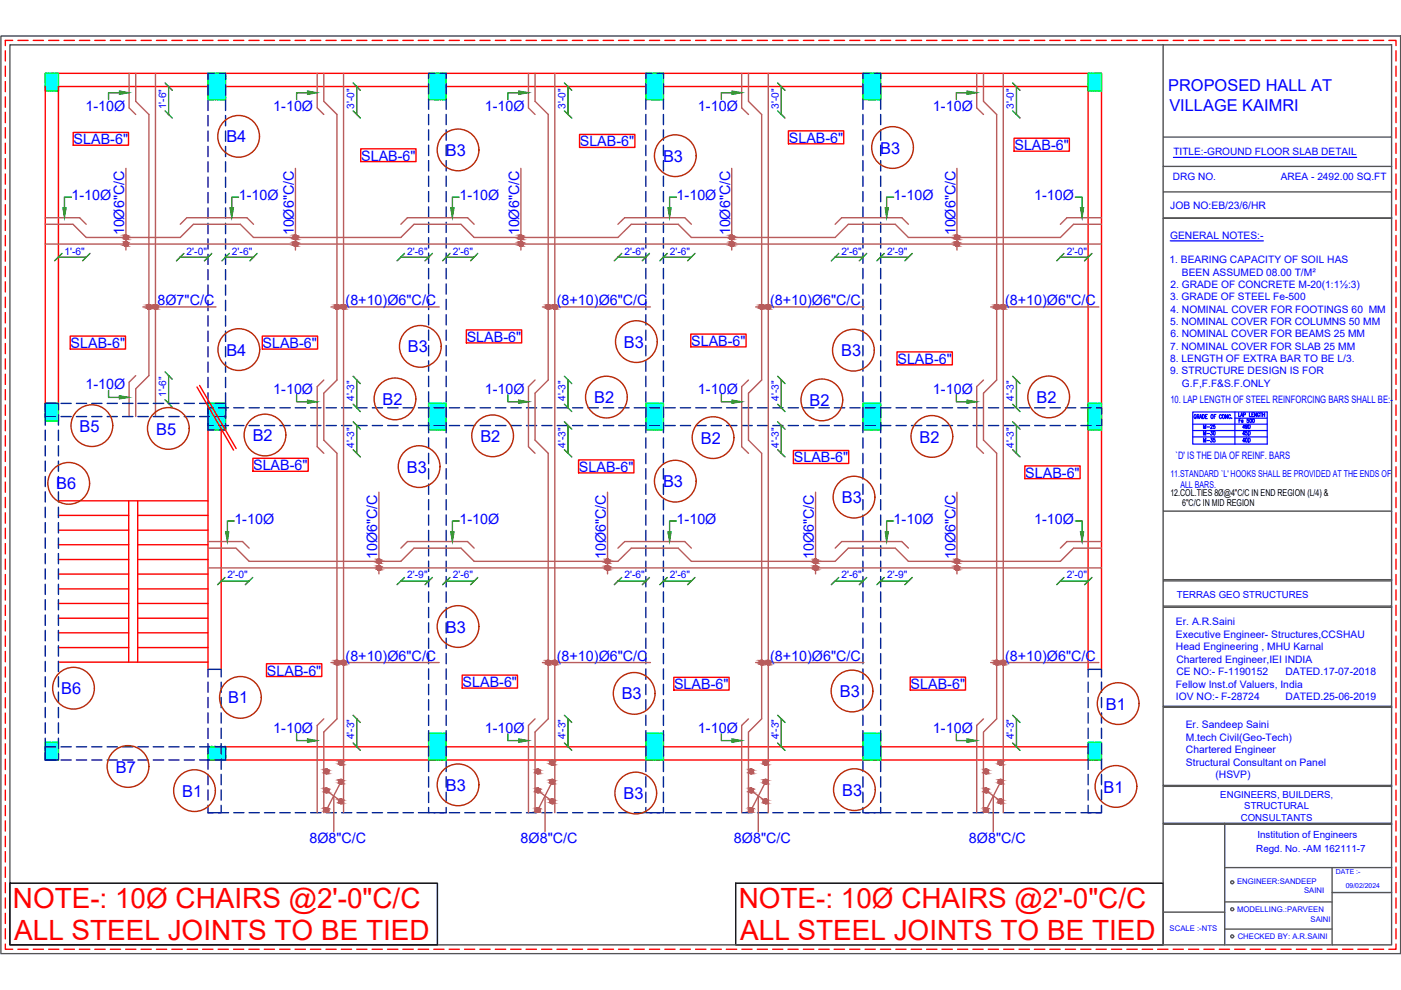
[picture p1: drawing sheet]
<svg xmlns="http://www.w3.org/2000/svg" width="297mm" height="210mm" viewBox="0 0 297 210" stroke-linecap="round" stroke-linejoin="round" font-family="sans-serif">
<defs><g id="words">
<g font-size="5.9" fill="#f00">
<text x="2.7" y="192.4">NOTE-: 10Ø CHAIRS @2'-0&quot;C/C</text>
<text x="156.6" y="192.4">NOTE-: 10Ø CHAIRS @2'-0&quot;C/C</text>
<text x="3" y="199.3">ALL STEEL JOINTS TO BE TIED</text>
<text x="157" y="199.3">ALL STEEL JOINTS TO BE TIED</text>
</g>
<g font-size="3.5" fill="#00f">
<text x="247.7" y="19.3">PROPOSED HALL AT</text>
<text x="247.9" y="23.5">VILLAGE KAIMRI</text>
<text x="48" y="30.2">B4</text>
<text x="94.5" y="33.1">B3</text>
<text x="140.6" y="34.3">B3</text>
<text x="186.6" y="32.6">B3</text>
<text x="48" y="75.4">B4</text>
<text x="86.5" y="74.7">B3</text>
<text x="132.3" y="73.7">B3</text>
<text x="178.3" y="75.5">B3</text>
<text x="81.1" y="85.9">B2</text>
<text x="126" y="85.5">B2</text>
<text x="171.6" y="86.1">B2</text>
<text x="219.7" y="85.4">B2</text>
<text x="16.9" y="91.5">B5</text>
<text x="33.1" y="92.1">B5</text>
<text x="53.6" y="93.5">B2</text>
<text x="101.8" y="93.7">B2</text>
<text x="148.6" y="94.1">B2</text>
<text x="195" y="93.9">B2</text>
<text x="262.5" y="92.1">49D</text>
<text x="262.5" y="93.5">45D</text>
<text x="86.3" y="100.2">B3</text>
<text x="11.9" y="103.8">B6</text>
<text x="140.6" y="103.3">B3</text>
<text x="178.5" y="106.7">B3</text>
<text x="94.5" y="134.2">B3</text>
<text x="13" y="147.2">B6</text>
<text x="48.4" y="149.2">B1</text>
<text x="131.8" y="148.3">B3</text>
<text x="178" y="147.8">B3</text>
<text x="234.5" y="150.5">B1</text>
<text x="24.5" y="163.8">B7</text>
<text x="94.5" y="167.7">B3</text>
<text x="38.6" y="168.9">B1</text>
<text x="132.2" y="169.4">B3</text>
<text x="178.5" y="168.8">B3</text>
<text x="234" y="168">B1</text>
</g>
<g font-size="3" fill="#00f">
<text x="18.1" y="23.5">1-10Ø</text>
<text x="57.9" y="23.5">1-10Ø</text>
<text x="102.8" y="23.5">1-10Ø</text>
<text x="148" y="23.5">1-10Ø</text>
<text x="197.8" y="23.5">1-10Ø</text>
<text x="15.6" y="30.6">SLAB-6&quot;</text>
<text x="76.6" y="34.1">SLAB-6&quot;</text>
<text x="122.9" y="31">SLAB-6&quot;</text>
<text x="167.2" y="30.2">SLAB-6&quot;</text>
<text x="215.1" y="31.8">SLAB-6&quot;</text>
<text x="15.1" y="42.4">1-10Ø</text>
<text x="50.6" y="42.4">1-10Ø</text>
<text x="97.4" y="42.4">1-10Ø</text>
<text x="143.5" y="42.4">1-10Ø</text>
<text x="189.5" y="42.4">1-10Ø</text>
<text x="219.3" y="42.4">1-10Ø</text>
<text x="26.4" y="49.9" transform="rotate(-90 26.4 49.9)">10Ø6&quot;C/C</text>
<text x="62.3" y="49.9" transform="rotate(-90 62.3 49.9)">10Ø6&quot;C/C</text>
<text x="110.1" y="49.9" transform="rotate(-90 110.1 49.9)">10Ø6&quot;C/C</text>
<text x="154.8" y="49.9" transform="rotate(-90 154.8 49.9)">10Ø6&quot;C/C</text>
<text x="202.6" y="49.9" transform="rotate(-90 202.6 49.9)">10Ø6&quot;C/C</text>
<text x="33.4" y="64.7">8Ø7&quot;C/C</text>
<text x="73.3" y="64.7">(8+10)Ø6&quot;C/C</text>
<text x="118.1" y="64.7">(8+10)Ø6&quot;C/C</text>
<text x="163.3" y="64.7">(8+10)Ø6&quot;C/C</text>
<text x="213.1" y="64.7">(8+10)Ø6&quot;C/C</text>
<text x="15" y="73.8">SLAB-6&quot;</text>
<text x="55.7" y="73.8">SLAB-6&quot;</text>
<text x="99" y="72.4">SLAB-6&quot;</text>
<text x="146.5" y="73.3">SLAB-6&quot;</text>
<text x="190.3" y="77.1">SLAB-6&quot;</text>
<text x="18.1" y="82.6">1-10Ø</text>
<text x="57.9" y="83.5">1-10Ø</text>
<text x="102.8" y="83.5">1-10Ø</text>
<text x="148" y="83.5">1-10Ø</text>
<text x="197.8" y="83.5">1-10Ø</text>
<text x="53.7" y="99.7">SLAB-6&quot;</text>
<text x="122.8" y="100">SLAB-6&quot;</text>
<text x="168.3" y="98.1">SLAB-6&quot;</text>
<text x="217.4" y="101.3">SLAB-6&quot;</text>
<text x="49.7" y="111.1">1-10Ø</text>
<text x="97.4" y="111.1">1-10Ø</text>
<text x="143.5" y="111.1">1-10Ø</text>
<text x="189.5" y="111.1">1-10Ø</text>
<text x="219.3" y="111.1">1-10Ø</text>
<text x="80" y="118.6" transform="rotate(-90 80 118.6)">10Ø6&quot;C/C</text>
<text x="128.5" y="118.6" transform="rotate(-90 128.5 118.6)">10Ø6&quot;C/C</text>
<text x="172.6" y="118.6" transform="rotate(-90 172.6 118.6)">10Ø6&quot;C/C</text>
<text x="202.6" y="118.6" transform="rotate(-90 202.6 118.6)">10Ø6&quot;C/C</text>
<text x="56.6" y="143.2">SLAB-6&quot;</text>
<text x="73.3" y="140.1">(8+10)Ø6&quot;C/C</text>
<text x="118.1" y="140.1">(8+10)Ø6&quot;C/C</text>
<text x="163.3" y="140.1">(8+10)Ø6&quot;C/C</text>
<text x="213.1" y="140.1">(8+10)Ø6&quot;C/C</text>
<text x="98.1" y="145.7">SLAB-6&quot;</text>
<text x="142.9" y="146.1">SLAB-6&quot;</text>
<text x="193.1" y="146.1">SLAB-6&quot;</text>
<text x="57.9" y="155.3">1-10Ø</text>
<text x="102.8" y="155.3">1-10Ø</text>
<text x="148" y="155.3">1-10Ø</text>
<text x="197.8" y="155.3">1-10Ø</text>
<text x="65.6" y="178.7">8Ø8&quot;C/C</text>
<text x="110.4" y="178.7">8Ø8&quot;C/C</text>
<text x="155.6" y="178.7">8Ø8&quot;C/C</text>
<text x="205.4" y="178.7">8Ø8&quot;C/C</text>
</g>
<g font-size="2.2" fill="#00f">
<text x="35.2" y="23.2" transform="rotate(-90 35.2 23.2)">1'-6&quot;</text>
<text x="75.1" y="23.1" transform="rotate(-90 75.1 23.1)">3'-0&quot;</text>
<text x="119.9" y="23.1" transform="rotate(-90 119.9 23.1)">3'-0&quot;</text>
<text x="165.1" y="23.1" transform="rotate(-90 165.1 23.1)">3'-0&quot;</text>
<text x="215" y="23.1" transform="rotate(-90 215 23.1)">3'-0&quot;</text>
<text x="248.1" y="44.4">JOB NO:EB/23/6/HR</text>
<text x="13.7" y="54">1'-6&quot;</text>
<text x="39.6" y="54">2'-0&quot;</text>
<text x="49.2" y="54">2'-6&quot;</text>
<text x="86.3" y="54">2'-6&quot;</text>
<text x="96" y="54">2'-6&quot;</text>
<text x="132.4" y="54">2'-6&quot;</text>
<text x="142" y="54">2'-6&quot;</text>
<text x="178.4" y="54">2'-6&quot;</text>
<text x="188.1" y="54">2'-9&quot;</text>
<text x="226.2" y="54">2'-0&quot;</text>
<text x="248.1" y="50.6">GENERAL NOTES:-</text>
<text x="248" y="55.9">1. BEARING CAPACITY OF SOIL HAS</text>
<text x="250.6" y="58.4">BEEN ASSUMED 08.00 T/M²</text>
<text x="248.1" y="63.7">3. GRADE OF STEEL Fe-500</text>
<text x="248.1" y="61.1">2. GRADE OF CONCRETE M-20(1:1½:3)</text>
<text x="248.1" y="68.9">5. NOMINAL COVER FOR COLUMNS 50 MM</text>
<text x="248.1" y="71.6">6. NOMINAL COVER FOR BEAMS 25 MM</text>
<text x="248.2" y="66.3">4. NOMINAL COVER FOR FOOTINGS 60 MM</text>
<text x="248.1" y="74.2">7. NOMINAL COVER FOR SLAB 25 MM</text>
<text x="248.1" y="76.8">8. LENGTH OF EXTRA BAR TO BE L/3.</text>
<text x="248.1" y="79.4">9. STRUCTURE DESIGN IS FOR</text>
<text x="250.6" y="82">G.F,F.F&amp;S.F.ONLY</text>
<text x="35.2" y="84.1" transform="rotate(-90 35.2 84.1)">1'-6&quot;</text>
<text x="75.1" y="84.9" transform="rotate(-90 75.1 84.9)">4'-3&quot;</text>
<text x="119.9" y="84.9" transform="rotate(-90 119.9 84.9)">4'-3&quot;</text>
<text x="165.1" y="84.9" transform="rotate(-90 165.1 84.9)">4'-3&quot;</text>
<text x="215" y="84.9" transform="rotate(-90 215 84.9)">4'-3&quot;</text>
<text x="248.1" y="85.5">10. LAP LENGTH OF STEEL REINFORCING BARS SHALL BE:-</text>
<text x="75.1" y="94.9" transform="rotate(-90 75.1 94.9)">4'-3&quot;</text>
<text x="119.9" y="94.9" transform="rotate(-90 119.9 94.9)">4'-3&quot;</text>
<text x="165.1" y="94.9" transform="rotate(-90 165.1 94.9)">4'-3&quot;</text>
<text x="215" y="94.9" transform="rotate(-90 215 94.9)">4'-3&quot;</text>
<text x="249.2" y="97.3">`D' IS THE DIA OF REINF. BARS</text>
<text x="48.2" y="122.7">2'-0&quot;</text>
<text x="86.3" y="122.7">2'-9&quot;</text>
<text x="96" y="122.7">2'-6&quot;</text>
<text x="132.4" y="122.7">2'-6&quot;</text>
<text x="142" y="122.7">2'-6&quot;</text>
<text x="178.4" y="122.7">2'-6&quot;</text>
<text x="188.1" y="122.7">2'-9&quot;</text>
<text x="226.2" y="122.7">2'-0&quot;</text>
<text x="249.3" y="132.6">Er. A.R.Saini</text>
<text x="249.3" y="135.3">Executive Engineer- Structures,CCSHAU</text>
<text x="249.3" y="137.9">Head Engineering , MHU Karnal</text>
<text x="249.4" y="140.5">Chartered Engineer,IEI INDIA</text>
<text x="249.4" y="143.1">CE NO:- F-1190152</text>
<text x="272.5" y="143.1">DATED.17-07-2018</text>
<text x="249.3" y="145.8">Fellow Inst.of Valuers, India</text>
<text x="249.3" y="148.4">IOV NO:- F-28724</text>
<text x="272.6" y="148.4">DATED.25-06-2019</text>
<text x="251.4" y="154.4">Er. Sandeep Saini</text>
<text x="75.1" y="156.8" transform="rotate(-90 75.1 156.8)">4'-3&quot;</text>
<text x="119.9" y="156.8" transform="rotate(-90 119.9 156.8)">4'-3&quot;</text>
<text x="165.1" y="156.8" transform="rotate(-90 165.1 156.8)">4'-3&quot;</text>
<text x="215" y="156.8" transform="rotate(-90 215 156.8)">4'-3&quot;</text>
<text x="251.4" y="157">M.tech Civil(Geo-Tech)</text>
<text x="251.4" y="159.7">Chartered Engineer</text>
<text x="251.4" y="162.3">Structural Consultant on Panel</text>
<text x="257.7" y="164.9">(HSVP)</text>
</g>
<g font-size="2.1" fill="#00f">
<text x="248.8" y="32.9">TITLE:-GROUND FLOOR SLAB DETAIL</text>
<text x="248.7" y="38.1">DRG NO.</text>
<text x="271.6" y="38.1">AREA - 2492.00 SQ.FT</text>
<text x="266.6" y="177.7">Institution of Engineers</text>
<text x="266.3" y="180.6">Regd. No. -AM 162111-7</text>
</g>
<g font-size="2" fill="#00f">
<text x="248.1" y="101.2">11.STANDARD `L' HOOKS SHALL BE PROVIDED AT THE ENDS OF</text>
<text x="250.3" y="103.5">ALL BARS.</text>
<text x="249.5" y="126.8">TERRAS GEO STRUCTURES</text>
<text x="258.7" y="169.1">ENGINEERS, BUILDERS,</text>
<text x="263.8" y="171.5">STRUCTURAL</text>
<text x="263.1" y="174">CONSULTANTS</text>
</g>
<g font-size="2">
<text x="248.1" y="105.2">12.COL.TIES 8Ø@4&quot;C/C IN END REGION (L/4) &amp;</text>
<text x="250.6" y="107.3">6&quot;C/C IN MID REGION</text>
</g>
<g font-size="1.6" fill="#00f">
<text x="262.3" y="187.5">ENGINEER:SANDEEP</text>
<text x="276.5" y="189.3">SAINI</text>
<text x="248" y="197.4">SCALE :-NTS</text>
<text x="262.3" y="193.4">MODELLING.:PARVEEN</text>
<text x="277.9" y="195.4">SAINI</text>
<text x="262.4" y="199.1">CHECKED BY: A.R.SAINI</text>
</g>
<g font-size="1.5" fill="#00f">
<text x="283.2" y="185.3">DATE :-</text>
<text x="285.3" y="188.2">09/02/2024</text>
</g>
</g></defs>
<!-- layer: 0 -->
<g fill="none" stroke="#f00" stroke-width=".3">
<path d="M1.1 10.8v2.1M1.1 14v2.2M1.1 17.3v2.1M2.7 8.6h-1.6v1.1M3.8 8.6h2.2M7.1 8.6h2.1M9.6 15.6h223.9v126.3M9.6 18.3v67.2M10.3 8.6h2.2M13.6 8.6h2.2M16.8 8.6h2.2M20.1 8.6h2.2"/>
<path d="M23.4 8.6h2.2M26.7 8.6h2.1M29.9 8.6h2.2M33.2 8.6h2.1M36.4 8.6h2.2M39.7 8.6h2.2M43 8.6h2.2M46.3 8.6h2.1M49.5 8.6h2.2M52.8 8.6h2.1M56 8.6h2.2M59.3 8.6h2.2"/>
<path d="M62.6 8.6h2.2M65.8 8.6h2.2M69.1 8.6h2.2M72.4 8.6h2.1M75.6 8.6h2.2M78.9 8.6h2.2M82.2 8.6h2.2M85.4 8.6h2.2M88.7 8.6h2.2M92 8.6h2.1M95.2 8.6h2.2M98.5 8.6h2.2"/>
<path d="M101.8 8.6h2.1M105 8.6h2.2M108.3 8.6h2.2M111.5 8.6h2.2M114.8 8.6h2.2M118.1 8.6h2.2M121.4 8.6h2.1M124.6 8.6h2.2M127.9 8.6h2.2M131.1 8.6h2.2M134.4 8.6h2.2M137.7 8.6h2.2"/>
<path d="M141 8.6h2.1M144.2 8.6h2.2M147.5 8.6h2.2M150.7 8.6h2.2M154 8.6h2.2M157.3 8.6h2.2M160.6 8.6h2.1M163.8 8.6h2.2M167.1 8.6h2.1M170.3 8.6h2.2M173.6 8.6h2.2M176.9 8.6h2.2"/>
<path d="M180.2 8.6h2.1M183.4 8.6h2.2M186.7 8.6h2.1M189.9 8.6h2.2M193.2 8.6h2.2M196.5 8.6h2.2M199.7 8.6h2.2M203 8.6h2.2M206.3 8.6h2.1M209.5 8.6h2.2M212.8 8.6h2.2M216.1 8.6h2.2"/>
<path d="M219.3 8.6h2.2M222.6 8.6h2.2M225.9 8.6h2.1M229.1 8.6h2.2M232.4 8.6h2.2M235.7 8.6h2.1M238.9 8.6h2.2M242.2 8.6h2.2M245.4 8.6h2.2M248.7 8.6h2.2M252 8.6h2.2M255.3 8.6h2.1"/>
<path d="M258.5 8.6h2.2M261.8 8.6h2.2M265 8.6h2.2M268.3 8.6h2.2M271.6 8.6h2.2M274.9 8.6h2.1M278.1 8.6h2.2M281.4 8.6h2.1M284.6 8.6h2.2M287.9 8.6h2.2M291.2 8.6h2.2M294.5 8.6h1.5v1.1"/>
<path d="M296 10.8v2.1M296 14v2.2M296 17.3v2.1M1.1 20.5v2.2M1.1 23.8v2.2M1.1 27.1v2.2M1.1 30.4v2.1M1.1 33.6v2.2M1.1 36.9v2.1M15.5 28.1h11.7v2.7h-11.7zM76.5 31.6h11.7v2.7h-11.7zM122.9 28.5h11.7v2.8h-11.7z"/>
<path d="M167.2 27.7h11.7v2.8h-11.7zM215 29.3h11.7v2.8h-11.7zM296 20.5v2.2M296 23.8v2.2M296 27.1v2.2M296 30.4v2.1M296 33.6v2.2M296 36.9v2.1M1.1 40.1v2.2M1.1 43.4v2.2M1.1 46.7v2.2M1.1 49.9v2.2"/>
<path d="M1.1 53.2v2.2M1.1 56.5v2.1M1.1 59.7v2.2M296 40.1v2.2M296 43.4v2.2M296 46.7v2.2M296 49.9v2.2M296 53.2v2.2M296 56.5v2.1M296 59.7v2.2M1.1 63v2.2M1.1 66.3v2.2"/>
<path d="M1.1 69.5v2.2M1.1 72.8v2.2M1.1 76.1v2.1M1.1 79.3v2.2M14.9 71.3h11.7v2.7h-11.7zM55.6 71.3h11.7v2.7h-11.7zM98.9 69.9h11.7v2.8h-11.7zM146.5 70.8h11.7v2.7h-11.7zM190.2 74.6h11.7v2.8h-11.7zM296 63v2.2M296 66.3v2.2M296 69.5v2.2"/>
<path d="M296 72.8v2.2M296 76.1v2.1M296 79.3v2.2M1.1 82.6v2.2M1.1 85.9v2.2M1.1 89.1v2.2M1.1 92.4v2.2M1.1 95.7v2.1M1.1 98.9v2.2M12.4 85.5v-67.2h218.3v123.6M41.8 82.1l7.7 13.3M42.3 81.7l7.8 13.4"/>
<path d="M44.1 88.3v53.6M46.9 85.5v56.4M53.6 97.2h11.7v2.7h-11.7zM122.7 97.5h11.7v2.8h-11.7zM168.2 95.5h11.7v2.8h-11.7zM217.3 98.8h11.7v2.7h-11.7zM296 82.6v2.2M296 85.9v2.2M296 89.1v2.2M296 92.4v2.2M296 95.7v2.1M296 98.9v2.2"/>
<path d="M1.1 102.2v2.2M1.1 105.5v2.1M1.1 108.7v2.2M1.1 112v2.2M1.1 115.2v2.2M1.1 118.5v2.2M12.4 118.6h14.9M12.4 115.5h14.9M12.4 112.4h14.9M12.4 109.3h14.9M12.4 106.2h31.7M27.3 106.2v34.2"/>
<path d="M29.2 106.2v34.2M29.2 118.6h14.9M29.2 115.5h14.9M29.2 112.4h14.9M29.2 109.3h14.9M296 102.2v2.2M296 105.5v2.1M296 108.7v2.2M296 112v2.2M296 115.2v2.2M296 118.5v2.2M1.1 121.8v2.2"/>
<path d="M1.1 125.1v2.1M1.1 128.3v2.2M1.1 131.6v2.2M1.1 134.8v2.2M1.1 138.1v2.2M12.4 137.3h14.9M12.4 134.2h14.9M12.4 131.1h14.9M12.4 127.9h14.9M12.4 124.9h14.9M12.4 121.7h14.9M29.2 137.3h14.9"/>
<path d="M29.2 134.2h14.9M29.2 131.1h14.9M29.2 127.9h14.9M29.2 124.9h14.9M29.2 121.7h14.9M296 121.8v2.2M296 125.1v2.1M296 128.3v2.2M296 131.6v2.2M296 134.8v2.2M296 138.1v2.2M1.1 141.4v2.2"/>
<path d="M1.1 144.7v2.1M1.1 147.9v2.2M1.1 151.2v2.1M1.1 154.4v2.2M1.1 157.7v2.2M12.4 140.4h31.7M46.9 158.3h183.8M56.5 140.7h11.7v2.7h-11.7zM98 143.1h11.7v2.8h-11.7zM142.9 143.6h11.7v2.7h-11.7zM193 143.6h11.7v2.7h-11.7zM296 141.4v2.2"/>
<path d="M296 144.7v2.1M296 147.9v2.2M296 151.2v2.1M296 154.4v2.2M296 157.7v2.2M1.1 161v2.2M1.1 164.3v2.1M1.1 167.5v2.2M1.1 170.8v2.1M1.1 174v2.2M1.1 177.3v2.2M44.1 161.1h189.4"/>
<path d="M296 161v2.2M296 164.3v2.1M296 167.5v2.2M296 170.8v2.1M296 174v2.2M296 177.3v2.2M1.1 180.6v2.2M1.1 183.8v2.2M1.1 187.1v2.2M1.1 190.4v2.1M1.1 193.6v2.2M1.1 196.9v2.2"/>
<path d="M296 180.6v2.2M296 183.8v2.2M296 187.1v2.2M296 190.4v2.1M296 193.6v2.2M296 196.9v2.2M1.1 200.2v1.1h1.6M3.8 201.3h2.2M7.1 201.3h2.1M10.3 201.3h2.2M13.6 201.3h2.2M16.8 201.3h2.2"/>
<path d="M20.1 201.3h2.2M23.4 201.3h2.2M26.7 201.3h2.1M29.9 201.3h2.2M33.2 201.3h2.1M36.4 201.3h2.2M39.7 201.3h2.2M43 201.3h2.2M46.3 201.3h2.1M49.5 201.3h2.2M52.8 201.3h2.1M56 201.3h2.2"/>
<path d="M59.3 201.3h2.2M62.6 201.3h2.2M65.8 201.3h2.2M69.1 201.3h2.2M72.4 201.3h2.1M75.6 201.3h2.2M78.9 201.3h2.2M82.2 201.3h2.2M85.4 201.3h2.2M88.7 201.3h2.2M92 201.3h2.1M95.2 201.3h2.2"/>
<path d="M98.5 201.3h2.2M101.8 201.3h2.1M105 201.3h2.2M108.3 201.3h2.2M111.5 201.3h2.2M114.8 201.3h2.2M118.1 201.3h2.2M121.4 201.3h2.1M124.6 201.3h2.2M127.9 201.3h2.2M131.1 201.3h2.2M134.4 201.3h2.2"/>
<path d="M137.7 201.3h2.2M141 201.3h2.1M144.2 201.3h2.2M147.5 201.3h2.2M150.7 201.3h2.2M154 201.3h2.2M157.3 201.3h2.2M160.6 201.3h2.1M163.8 201.3h2.2M167.1 201.3h2.1M170.3 201.3h2.2M173.6 201.3h2.2"/>
<path d="M176.9 201.3h2.2M180.2 201.3h2.1M183.4 201.3h2.2M186.7 201.3h2.1M189.9 201.3h2.2M193.2 201.3h2.2M196.5 201.3h2.2M199.7 201.3h2.2M203 201.3h2.2M206.3 201.3h2.1M209.5 201.3h2.2M212.8 201.3h2.2"/>
<path d="M216.1 201.3h2.2M219.3 201.3h2.2M222.6 201.3h2.2M225.9 201.3h2.1M229.1 201.3h2.2M232.4 201.3h2.2M235.7 201.3h2.1M238.9 201.3h2.2M242.2 201.3h2.2M245.4 201.3h2.2M248.7 201.3h2.2M252 201.3h2.2"/>
<path d="M255.3 201.3h2.1M258.5 201.3h2.2M261.8 201.3h2.2M265 201.3h2.2M268.3 201.3h2.2M271.6 201.3h2.2M274.9 201.3h2.1M278.1 201.3h2.2M281.4 201.3h2.1M284.6 201.3h2.2M287.9 201.3h2.2M291.2 201.3h2.2"/>
<path d="M296 200.2v1.1h-1.5"/>
</g>
<g fill="none" stroke="#0ff" stroke-width=".25">
<path d="M9.6 17.3h.1M9.6 17.8h.1M9.6 18.5h.1M9.6 18h.1M9.6 18.3h.1M9.6 18.6h.1M9.6 18.8h.1M9.6 17.8v.1M9.6 17.7v.1M9.6 17.1h.1M9.6 16.7h.1M9.6 17h.1"/>
<path d="M9.6 17.5h.1M9.6 15.7h.1M9.6 16.8h.1M9.6 15.7v.1M9.6 19.1h.1M9.7 18.1h.1M9.7 15.7h.1M9.7 18.8h.1M9.7 19.1h.1M9.7 16h.1M9.7 16.2h.1M9.7 16.5h.1"/>
<path d="M9.7 18.7h.1M9.7 18.7v.1M9.7 18.6h.1M9.7 17.4h.1M9.7 17.7h.1M9.7 16.4h.1M9.7 18.4h.1M9.7 17.2h.1M9.8 17.5h.1M9.8 16h.1M9.8 16.3h.1M9.8 16.9h.1"/>
<path d="M9.8 17.9h.1M9.8 18.9h.1M9.8 17.4h.1M9.8 18.2h.1M9.8 15.7h.1M9.8 16.2h.1M9.8 18.3h.1M9.8 16.8h.1M9.8 18h.1M9.8 18.6h.1M9.9 17h.1M9.9 18.5h.1"/>
<path d="M9.9 18.8h.1M9.9 16.5h.1M9.9 17.1h.1M9.9 17.4h.1M9.9 15.8h.1M9.9 16.6h.1M10 19.1h.1M10 15.7h.1M10 16h.1M10 17.9h.1M10 18.3h.1M10 18.5h.1"/>
<path d="M10 18.8h.1M10 19h.1M10 19.3h.1M10 18.6h.1M10 17.4h.1M10 17.8h.1M10 16.5h.1M10 17.2h.1M10 17.5h.1M10 18h.1M10 16.7h.1M10 17.7h.1"/>
<path d="M10.1 18.5h.1M10.1 15.9h.1M10.1 16.2h.1M10.1 16.4h.1M10.1 16.7h.1M10.1 16.9h.1M10.1 19.1h.1M10.1 18.2h.1M10.1 17.1h.1M10.1 16.3h.1M10.1 16v.1M10.1 16.1h.1"/>
<path d="M10.1 18.7h.1M10.1 15.7h.1M10.1 16.8h.1M10.1 19h.1M10.2 17.5h.1M10.2 17.6h.1M10.2 16.3h.1M10.2 17.3h.1M10.2 18.3h.1M10.2 18.8h.1M10.2 19.3h.1M10.2 15.8h.1"/>
<path d="M10.2 16.2h.1M10.2 16.9h.1M10.2 19h.1M10.2 16.8h.1M10.2 17.8h.1M10.3 18.3h.1M10.3 17.9h.1M10.3 18.2h.1M10.3 18.9h.1M10.4 17.1h.1M10.3 16.5h.1M10.3 16.8h.1"/>
<path d="M10.3 16.6h.1M10.3 17.1h.1M10.3 17.4h.1M10.3 17.4v.1M10.4 18.7h.1M10.4 19h.1M10.4 19.2h.1M10.4 15.8h.1M10.4 17.4h.1M10.4 19.1h.1M10.4 17.3h.1M10.4 17.7h.1"/>
<path d="M10.4 18h.1M10.4 18.2h.1M10.4 18.5h.1M10.4 16.9h.1M10.4 17.9h.1M10.4 15.9h.1M10.4 19.3h.1M10.4 16.4h.1M10.4 16.7h.1M10.4 17.2h.1M10.5 17.6h.1M10.5 17.8h.1"/>
<path d="M10.5 15.6h.1M10.5 15.9h.1M10.5 16.1h.1M10.5 16.6h.1M10.5 18.6h.1M10.5 16.7h.1M10.5 18.9h.1M10.5 18.3h.1M10.5 18.2h.1M10.5 18.7h.1M10.5 16.2h.1M10.5 16.4h.1"/>
<path d="M10.5 15.7h.1M10.6 17.5h.1M10.6 18.4h.1M10.6 16.4h.1M10.6 17h.1M10.6 19.2h.1M10.6 15.8h.1M10.6 16.3h.1M10.7 19h.1M10.7 15.6h.1M10.7 18.7h.1M10.7 18.9h.1"/>
<path d="M10.7 15.8h.1M10.7 16.2h.1M10.7 16.8h.1M10.7 17.2h.1M10.7 17.8h.1M10.7 18.2h.1M10.7 16.3h.1M10.7 18.3h.1M10.7 17.3h.1M10.7 17.5h.1M10.7 16.1h.1M10.7 16.6h.1"/>
<path d="M10.7 17.1h.1M10.7 16.9h.1M10.7 19.2h.1M10.8 19.1h.1M10.8 18.1h.1M10.8 18.4h.1M10.8 18.6h.1M10.8 18.9h.1M10.8 19.2h.1M10.8 15.9h.1M10.8 16.7h.1M10.8 17.1h.1"/>
<path d="M10.8 17.4h.1M10.8 17.6h.1M10.8 17.9h.1M10.9 17.9h.1M10.9 18.4h.1M10.9 18.6h.1M10.9 15.8h.1M10.9 16.1h.1M10.9 16.3h.1M10.9 16.6h.1M10.9 16.9h.1M10.9 17.2h.1"/>
<path d="M10.9 17.5h.1M10.9 16.7h.1M11 18.2h.1M11 18.7h.1M11 15.8h.1M11 19.2h.1M11 16.5h.1M11 17.5h.1M11 18.5h.1M11 17.8h.1M11 18h.1M11 19h.1"/>
<path d="M11 16.4h.1M11 16.3h.1M11 16.7h.1M11.1 18h.1M11.1 18.3h.1M11.1 16.1h.1M11.1 17.2h.1M11.1 18.1h.1M11.1 19.1h.1M11.1 15.8h.1M11.1 18.6v.1M11.1 16.7h.1"/>
<path d="M11.1 16.9h.1M11.1 18.9h.1M11.1 15.7h.1M11.1 17.7h.1M11.1 18.6h.1M11.1 18.1h.2zM11.2 17.5h.1M11.2 18.3h.1M11.2 18.6h.1M11.2 18.9h.1M11.2 19.1h.1M11.2 16.6h.1"/>
<path d="M11.2 17.1h.1M11.2 16.1h.1M11.2 17.3h.1M11.2 17.6h.1M11.2 17.8h.1M11.2 18.1h.1M11.2 15.9h.1M11.2 19.2h.1M11.2 16.4h.1M11.2 17.9h.1M11.2 18h.1M11.2 16h.1"/>
<path d="M11.2 16.3h.1M11.2 16.5h.1M11.2 16.8h.1M11.2 17.4h.1M11.3 16.1h.1M11.3 16.6h.1M11.3 17.8h.1M11.3 15.8h.1M11.3 16.7h.1M11.3 16.4h.1M11.3 18.6h.1M11.3 16.9h.1"/>
<path d="M11.3 19h.1M11.4 17.5h.1M11.4 18.2h.1M11.4 18.7h.1M11.4 17.2h.1M11.4 16.4h.1M11.4 17.4h.1M11.4 18.4h.1M11.4 15.8h.1M11.4 18.9h.1M11.4 19.1h.1M11.4 18.9v.1"/>
<path d="M11.5 19h.1M11.5 17.5h.1M11.5 17.7h.1M11.5 15.8h.1M11.5 16.3h.1M11.5 16.1h.1M11.5 17h.1M11.5 18.3h.1M11.5 18.8h.1M11.5 17.1h.1M11.5 18h.1M11.5 16.6h.1"/>
<path d="M11.5 18.1h.1M11.6 16.9h.1M11.6 17.8h.1M11.6 18h.1M11.6 18.3h.1M11.6 15.6h.1M11.6 16.6h.1M11.6 17.6h.1M11.6 17.1h.1M11.6 18.4h.1M11.6 19.1h.1M11.6 18.6h.1"/>
<path d="M11.6 18.8h.1M11.6 16.5h.1M11.6 16.7h.1M11.6 17h.1M11.6 17.2h.1M11.6 17.5h.1M11.6 15.9h.1M11.6 18.7h.1M11.7 17.9h.1M11.7 17.2h.1M11.7 17.4h.1M11.7 15.7h.1"/>
<path d="M11.7 16h.1M11.7 16.2h.1M11.7 16.4h.1zM11.7 15.8v.1M11.7 16.7h.1M11.8 18.2h.1M11.8 18h.1M11.8 19.3h.1M11.8 15.6h.1M11.8 18.7h.1M11.8 16.6h.1M11.8 17.8h.1"/>
<path d="M11.8 18.5h.1M11.8 16.4h.1M11.8 17.3h.1M11.8 18.3h.1M11.8 17.5h.1M11.8 17.8v.1M11.9 19.1h.1M11.9 16.8h.1M11.9 17.1h.1M11.9 15.8h.1M11.9 16.3h.1M11.9 19.3h.1"/>
<path d="M11.9 17h.1M11.9 18.3h.1M11.9 15.7h.1M12 17.7h.1M12 18.3h.1M12 18.5h.1M12 16.7h.1M12 17.1h.1M12 17.6h.1M12 17.3v.1zM12 16.3h.1M12 17.2h.1"/>
<path d="M12 17.5h.1M12 18h.1M12 16h.1M12 16.5h.1M12 17h.1M12 19h.1M12 15.9h.1M12.1 19.1h.1M12.1 17.9h.1M12.1 18.2h.1M12.1 15.9h.1M12.1 16.2h.1"/>
<path d="M12.1 16.4h.1M12.1 16.7h.1M12.1 16.9h.1M12.1 18.7h.1M12.1 16.5h.1M12.1 16.8h.1M12.1 15.6h.1M12.1 17.5h.1M12.1 18h.1M12.1 18.8h.1M12.2 18.3h.1M12.2 17.4h.1"/>
<path d="M12.3 18.8h.1M12.2 18.8h.1M12.2 15.9h.1M12.2 17.9h.1M12.2 19h.1M12.2 15.8v.1M12.3 17.6h.1M12.3 15.8h.1M12.3 17.5h.1M12.2 18.2h.1M12.3 19.1h.1M12.3 16.2h.1"/>
<path d="M12.3 16.5h.1M12.3 18.5h.1M12.3 16.3h.1M12.3 17.3h.1M12.3 18.3h.1M12.3 19.2h.1M12.3 16.4h.1M12.3 17h.1M12.3 16.1h.1M12.3 16.1v.1M44.1 19.2h.1M44.1 17h.1"/>
<path d="M44.1 15.7h.1M44.1 16.5h.1M44.1 19.7h.1M44.1 16.1h.1M44.1 19.6h.1M44.1 19.4h.1M44.1 19.9h.1M44.1 15.6h.1M44.1 16.8h.1M44.1 19h.1M44.1 19.7v.1M44.2 18.1h.1"/>
<path d="M44.2 18.3h.1M44.2 18.6h.1M44.2 18.9h.1M44.2 19.1h.1M44.2 18.5h.1M44.2 16.8h.1M44.2 15.8h.1M44.2 17.6h.1M44.2 18.6v.1M44.2 17.1h.1M44.2 17.3h.1M44.2 17.8h.1"/>
<path d="M44.2 20h.1M44.2 16.2h.1M44.2 19.3h.1M44.2 19.5h.1M44.3 15.8h.1M44.3 16h.1M44.3 16.3h.1M44.3 16.6h.1M44.3 16.8h.1M44.3 19.3h.1M44.3 17.9h.1M44.3 18.1h.1"/>
<path d="M44.3 17.3h.1M44.3 17.8h.1M44.3 18.3h.1M44.3 18.8h.1M44.3 19.2h.1M44.3 19.8h.1M44.3 16.1h.1M44.3 15.6h.1M44.3 19h.1M44.3 19.2v.1M44.3 17.6h.1M44.3 16.4h.1"/>
<path d="M44.3 16.7h.1M44.4 18.7h.1M44.4 16.9h.1M44.4 16.4h-.1M44.4 17h.1M44.4 17.3h.1M44.4 15.7h.1M44.4 16.9v.1M44.4 19.8v.1M44.4 19.8h.1M44.4 18.4h.1M44.4 18.9h.1"/>
<path d="M44.4 15.9h.1M44.4 19.2h.1M44.4 18.4v.1M44.4 18.5h.1M44.5 17.7h.1M44.5 17.5h.1M44.5 17.8h.1M44.5 18.4v.1M44.5 19.6h.1M44.5 19.9h.1M44.5 19.2h.1M44.5 16.1h.1"/>
<path d="M44.5 16.4h.1M44.5 19.8h.1M44.5 16h.1M44.5 16.5h.1M44.5 16.3h.1M44.6 17.5h.1M44.6 18.6h.1M44.6 18.8h.1M44.6 19.1h.1M44.6 19.4h.1M44.6 19.7h.1M44.6 18.4h.1"/>
<path d="M44.6 15.6h.1M44.6 16.6h.1M44.6 19.5h.1M44.6 16.5h.1M44.6 19.9h.1M44.6 17.3h.1M44.6 17.8h.1M44.6 18h.1M44.6 18.3h.1M44.6 18.5h.1M44.6 17.2h.1M44.6 18.1v.1"/>
<path d="M44.6 18.1h.1M44.6 16.2h.1M44.6 16.8h.1M44.6 17h.1M44.6 18.9h.1M44.6 17.9h.1M44.7 15.7h.1M44.7 16h.1M44.7 19.3h.1M44.7 17.2h.1M44.7 17.5h.1M44.7 18.2h.1"/>
<path d="M44.7 19.2h.1M44.7 16.1h.1M44.7 17.2h-.1M44.7 18.1h.1M44.7 15.8h.1M44.7 19.5h.1M44.7 16.2h.1M44.7 16.7h.1M44.7 17.7h.1M44.7 18.7h.1M44.7 19.7h.1M44.7 17.6h.1"/>
<path d="M44.7 15.9h.1M44.8 18.1h.1M44.8 16.9h.1M44.8 18.1h-.1M44.8 18.4h.1M44.8 16.7h.1M44.8 19.7h.1M44.8 15.7h.1M44.8 17.3v.1M44.8 18.9h.1M44.8 19.3h.1M44.8 17.3h.1"/>
<path d="M44.9 18.9h.1M44.9 18.3h.1M44.9 18.6h.1M44.9 16.4h.1M44.9 19.3v.1M44.9 16.9h.1M44.9 17.2h.1M44.9 17.7h.1M44.9 18.8h.1M44.9 19h.1M44.9 19.3h.1M44.9 19.5h.1"/>
<path d="M44.9 19.8h.1M44.9 19.2h.1M44.9 19.7h.1M44.9 15.8h.1M44.9 16h.1M44.9 16.5h.1M44.9 17h.1M45 17.8h.1M45 18h.1M45 18.3h.1M45 18.5h.1M45 18.8h.1"/>
<path d="M45 19.4h.1M45 17h.1M45 19.9h-.1M45 19.7h.1M45 16.7h.1M45 16.9h.1M45 17.2h.1M45 17.5h.1M45 16.4h.1M45 16.5h.1M45 16.8h.1M45 17.3h.1"/>
<path d="M45 16.7v.1M45.1 15.7h.1M45.1 15.9h.1M45.1 16.2h.1M45.1 16.4h.1M45.1 18h.1M45.1 18.3h.1M45.1 16.1h.1M45.1 17.6h.1M45.1 19.4h.1M45.1 16.7h.1M45.1 16.9h.1"/>
<path d="M45.1 18.2h.1M45.2 18.1h.1M45.2 18.9h.1M45.2 16.1h.1M45.2 17.1h.1M45.2 19.1h.1M45.2 17.6h.1M45.2 18.2h.1M45.2 17.5h.1M45.2 19.4h.1M45.2 15.7h.1M45.2 16.7h.1"/>
<path d="M45.2 18.6h.1M45.2 19.6h.1M45.2 16.9h.1M45.2 16.2h.1M45.2 19.6v.1M45.2 18.4h.1M45.2 18h.1M45.2 15.6h.1M45.3 20h.1M45.3 18.9h.1M45.3 16.6h.1M45.3 17.7h.1"/>
<path d="M45.3 15.9h.1M45.3 17.6v.1M45.3 18.8h.1M45.3 19.5h.1M45.3 19.7h.1M45.3 16.3h.1M45.3 18.6h.1M45.3 16h.1M45.3 17.8h.1M45.3 16.4h.1M45.4 18.2h.1M45.4 18.5h.1"/>
<path d="M45.4 18.7h.1M45.4 19h.1M45.4 19.2h.1M45.4 19.3h.1M45.4 19.7h.1M45.4 17.2h.1M45.4 16.5h.1M45.4 19.1h.1M45.5 15.6h.1M45.4 17.4h.1M45.4 17.7h.1M45.4 17.9h.1"/>
<path d="M45.4 18.6h.1M45.4 15.8h.1M45.4 18.8h.1M45.5 19.4h.1M45.5 16.1h.1M45.5 16.4h.1M45.5 16.7h.1M45.5 16.9h.1M45.5 17.4h.1M45.5 17.7h.1M45.5 18.4h.1M45.5 17.3h.1"/>
<path d="M45.5 17.3v.1M45.5 19.7h.1M45.5 15.9h.1M45.5 16h.1M45.5 16.3h.1M45.5 19.9h.1M45.6 17.1h.1M45.5 17.1h.1M45.5 18.3h.1M45.6 19.9h.1M45.6 16.9h.1M45.6 18.2h.1"/>
<path d="M45.6 18.5h.1M45.6 18.8h.1M45.6 16.1h.1M45.6 17h.1M45.6 18h.1M45.6 19h.1M45.6 20h.1M45.6 17.6v.1M45.7 18.5h.1M45.7 19h.1M45.7 17.1h.1M45.7 17.4h.1"/>
<path d="M45.7 15.6h.1M45.7 16.6h.1M45.7 17.6h.1M45.7 18.6h.1M45.7 19.5h.1M45.7 15.8h.1M45.7 16.5v.1M45.7 19.1h.1M45.7 19.7h.1M45.7 20h.1M45.7 15.7h.1M45.7 16h.1"/>
<path d="M45.7 19.4h.1M45.7 17.8h.1M45.7 18.7h.1M45.7 18.9h.1M45.7 19.2h.1M45.7 18h.1M45.7 16.1h.1M45.7 18.2v.1M45.8 19.6h.1M45.8 19.9h.1M45.8 17.4h.1M45.8 17.6h.1"/>
<path d="M45.8 17.9h.1M45.8 18.1h.1M45.8 18.4h.1M45.8 19.3h.1M45.8 19.8h.1M45.8 16.5h.1M45.8 18.2l-.1 .1M45.8 16.4h.1M45.8 16.6h.1M45.8 16.9h.1M45.8 17.1h.1M45.8 18.6h.1"/>
<path d="M45.8 18.2h.1M45.8 18.5h.1M45.8 18.8v.1M45.8 19.4h.1M45.8 18.8h.1M45.9 15.8h.1M45.9 16.1h.1M45.9 16.8h.1M45.9 17.1h.1M45.9 17.4h.1M45.9 15.9v.1M45.9 19.4h.1"/>
<path d="M45.9 15.7h.1M45.9 19.1h.1M45.9 16.3h.1M45.9 17.3h.1M45.9 18.3h.1M45.9 19.3h.1M45.9 15.9l-.1 .1M46 17.6h.1M46 16.5h.1M46 19.4h.1M46 19.6h.1M46 16.2h.1"/>
<path d="M46 19.3h.1M46 18.2h.1M46 18.8h.1M46 17.9h.1M46 19.9h.1M46 20h.1M46.1 15.7h.1M46.1 18.5h.1M46.1 19h.1M46.1 16.5h.1M46.1 16.8h.1M46.1 16h.1"/>
<path d="M46.1 16.9h.1M46.1 17.5h.1M46.1 18h.1M46.1 18.9h.1M46.1 19.4h.1M46.1 15.8h.1M46.1 17.1h.1M46.1 19.1h.1M46.1 19.7h.1M46.1 19.9h.1M46.1 18.7h.1M46.1 17.8h.1"/>
<path d="M46.2 17.8h.1M46.2 18.1h.1M46.2 18.3h.1M46.2 18.6h.1M46.2 18.9h.1M46.2 19.3h.1M46.2 17.3h.1M46.2 16.1h.1M46.2 16.6h.1M46.2 17.7h.1M46.2 16.8h.1M46.2 17.1h.1"/>
<path d="M46.2 17.6h.1M46.2 19.8h.1M46.2 15.9h.1M46.2 19h.1M46.3 18.3h.1M46.3 19.8h.1M46.3 15.8h.1M46.3 16h.1M46.3 16.3h.1M46.3 16.5h.1M46.3 18.6h.1M46.3 17.6h.1"/>
<path d="M46.3 17.9h.1M46.3 17.5h.1M46.3 16.2h.1M46.3 18.4h.1M46.3 16.9h.1M46.3 17.4h.1M46.3 19.7h.1M46.4 16.3h.1M46.3 19.4h.1M46.3 17h.1M46.4 15.6h.1M46.4 19h.1"/>
<path d="M46.4 17.2h.1M46.4 18.2h.1M46.4 19.2h.1M46.4 17.7h.1M46.4 18.3h.1M46.4 18.9h.1M46.4 17.6h.1M46.4 18.7h.1M46.4 17h.1M46.4 16h.1M46.5 19.5h.1M46.5 16.2h.1"/>
<path d="M46.5 17.3h.1M46.5 15.8h.1M46.5 19.2h.1M46.5 19.6h.1M46.5 19.8h.1M46.5 19h.1M46.5 15.9h.1M46.5 18.1h.1M46.5 16.9h.1M46.5 17.9h.1M46.5 18.9h.1M46.5 18.5h.1"/>
<path d="M46.5 15.7h.1M46.5 16.6h.1M46.6 19.8h.1M46.6 18.6h.1M46.6 18.8h.1M46.6 19.1h.1M46.6 19.3h.1M46.6 16.7h.1M46.6 16.4h.1M46.6 17.4h.1M46.6 18.4h.1M46.6 19.4h.1"/>
<path d="M46.6 17.8h.1M46.6 16.6h.1M46.6 17.2h.1M46.6 17.5h.1M46.6 18h.1M46.6 18.3h.1M46.6 18.7h.1M46.6 16.1h.1M46.6 16.2h.1M46.6 16.5h.1M46.6 17h.1M46.6 17.3h.1"/>
<path d="M46.7 15.7h.1M46.7 16h.1M46.7 15.6h.1M46.7 15.8h.1M46.7 19.2h.1M46.7 16.9h.1M46.7 18.6h.1M46.7 17.8h.1M46.7 17.4h.1M46.8 17.8h.1M46.8 19.5h.1M46.8 19.8h.1"/>
<path d="M46.8 19.4h.1M46.8 16.4h.1M46.8 16.2h.1M46.8 20h.1M46.8 18.1h.1M46.8 18.4h.1M46.8 17.2h.1M46.8 19.1h.1M46.8 17.7h.1M46.8 18.2h.1M46.8 16.6h.1M46.8 16.7h.1"/>
<path d="M46.8 16.9h.1M46.8 17h.1M46.8 18.3h.1M46.9 19.8h.1M46.9 18.9h.1M46.9 15.8h.1M46.9 18.5h.1M46.9 15.8v.1M46.9 18h-.1M46.9 18h.1M46.9 18.8h.1M46.9 19h.1"/>
<path d="M46.9 19.3h.1M46.9 19.5h.1M46.9 17.5h.1M46.9 19.5h.2M47 19.4h.1M47 17.5h.1M47 17.7h.1M47 18h.1M47 18.3h.1M47 18.5h.1M47 16.1h.1M47 19.2h.1"/>
<path d="M47 15.8h.1M47 16.8h.1M47 17.8h.1M47 18.8h.1M47 19.8h.1M47 16h.1M47.1 16.7h.1M47 19.4v.1M47 19.4l-.1 .1M47 16.4h.1M47 16.7h.1M47 16.9h.1"/>
<path d="M47 17.2h.1M47 19.3h.1M47 17.3h.1M47 16.6h.1M47.1 20h.1M47.1 15.6h.1M47.1 15.9h.1M47.1 16.2h.1M47.1 16.4h.1M47.1 18.6h.1M47.1 17.5h.1M47.1 19.5h.1"/>
<path d="M47.1 16.6h.1M47.1 16.9h.1M47.1 17.4h.1M47.1 17.6h.1M47.1 17.2h.1M47.2 18.9h.1M47.2 19.4h.1M47.2 15.8h.1M47.2 19.1h.1M47.2 17.2h.1M47.3 18.5h.1M47.2 17.5h.1"/>
<path d="M47.2 17.8h.1M47.2 17.7h.1M47.2 18.2h.1M47.3 19.7h.1M47.3 16.1h.1M47.3 16.4h.1M47.3 17.1h.1M47.3 18h.1M47.3 19.1h.1M47.3 17h.1M47.3 16.9h.1M47.3 19.2h.1"/>
<path d="M47.3 19.5h.1M47.3 18.3h.1M47.3 15.8h.1M47.3 17.8h.1M47.3 19.3h.1M47.4 20h.1M47.4 17.9h.1M47.4 18.2h.1M47.4 18.4h.1M47.4 18.7h.1M47.4 19h.1M47.4 16.9h.1"/>
<path d="M47.4 18.3h-.1M47.4 18.3l-.1 .1M47.4 17.2h.1M47.4 17.4h.1M47.4 17.7h.1M47.4 18.6h.1M47.4 18.9h.1M47.4 16.1h.1M47.4 17.8h.1M47.4 19.4h.1M47.4 15.6h.1M47.4 15.8h.1"/>
<path d="M47.4 16.4h.1M47.4 16.7h.1M47.4 19.8h.1M47.4 17.5h.1M47.4 18.3h.1M47.4 19.2h.1M47.4 19.7h.1M47.4 16.6h.1M47.5 15.8h.1M47.5 16.1h.1M47.5 18h.1M47.5 16.3h.1"/>
<path d="M47.5 18.6h.1M47.5 20h.1M47.5 16.6h.1M47.5 16.9h.1M47.5 17.4h.1M47.5 17.8h.1M47.5 18.9v.1M47.5 18.9h.1M47.6 19.7h.1M47.6 18.6h.1M47.6 16.2h.1M47.6 19.4h.1"/>
<path d="M47.6 17.2h.1M47.6 18.3h.1M47.6 19.2h.1M47.6 19.5h.1M47.7 15.7h.1M47.7 16.9h.1M47.7 19.1h.1M47.7 17.8h.1M47.7 18.3h.1M47.7 16.7h.1M47.7 15.8h.1M47.7 17.7h.1"/>
<path d="M47.7 17h.1M47.7 19.4h.1M47.7 19.7h.1M47.7 18.6h.1M47.7 18.9h.1M47.7 16.3h.1M47.7 16h.1M47.7 18h.1M47.7 19h.1M47.7 20h.1M47.7 15.9v.1M47.7 17.2v.1"/>
<path d="M47.7 17.2h.1M47.7 15.9h.1M47.8 17.4h.1M47.8 17.6h.1M47.8 17.9h.1M47.8 18.1h.1M47.8 18.4h.1M47.8 18h.1M47.8 18.2h.1M47.8 16.3h.1M47.8 16.6h.1M47.8 16.8h.1"/>
<path d="M47.8 17.1h.1M47.8 16.1h.1M47.8 16.8v.1M47.8 18.6v.1M90.9 18.3h.1M90.9 15.8h.1M90.9 19.1h.1M90.9 16.3h.1M90.9 19.1v.1M90.9 19h.1M90.9 18.7v.1M90.9 18.9h.1"/>
<path d="M90.9 17.7h.1M90.9 16.8h.1M90.9 17.8h.1M90.9 18.8h.1M90.9 19.7h.1M91 19.7h.1M91 17.7h.1M91 16.3h.1M91 19.4h.1M91 15.9h.1M91 19.1h.1M91 18h.1"/>
<path d="M91 18.3h.1M91 16.4h.1M91 19.5h.1M91 19.8h.1M91 16.6h.1M91 16.9h.1M91 17.5h.1M91 18.4h.1M91.1 18.5h.1M91.1 18.7h.1M91.1 19h.1M91.1 19.2h.1"/>
<path d="M91.1 17.2h.1M91.1 20h.1M91.1 18.8h.1M91.1 16h.1M91.1 16.4h.1M91.1 17h.1M91.1 18h.1M91.1 18.9h.1M91.1 19.9h.1M91.1 16.7h.1M91.1 17.5h.1M91.1 17.7h.1"/>
<path d="M91.1 18.2h.1M91.1 16.1h.1M91.1 19.8h.1M91.2 16.1h.1M91.2 16.4h.1M91.2 16.7h.1M91.2 16.9h.1M91.2 19.3h.1M91.2 16h.1M91.2 19.1h.1M91.2 19.4h.1M91.2 15.6h.1"/>
<path d="M91.2 15.9h.1M91.2 17.6h.1M91.2 18h.1M91.2 17.7h.1M91.3 19.9h.1M91.3 16.3h.1M91.3 16.6h.1M91.3 16.9h.1M91.3 17.8h.1M91.3 17.8l-.1 .1M91.3 18.4h.1M91.3 18.9h.1"/>
<path d="M91.3 18.5h.1M91.3 15.6h.1M91.3 17.7h.1M91.3 17.1h.1M91.3 18.7h.1M91.3 19.7h.1M91.3 15.7l.1 .1zM91.3 18.6h.1M91.3 19.3h.1M91.4 15.7h.1M91.4 18.8h.1M91.4 19.1h.1"/>
<path d="M91.4 16.7h.1M91.4 16h.1M91.4 16.5h.1M91.4 16.2h.1M91.4 20h.1M91.4 19.2h.1M91.4 19.7h.1M91.4 17.4h.1M91.4 17.7h.1M91.5 17.3h.1M91.5 19.6h.1M91.5 18.9h.1"/>
<path d="M91.5 19.2h.1M91.5 19.4h.1M91.5 19.7h.1M91.5 16h.1M91.5 16.3h.1M91.5 16.3v.1M91.5 17.6h.1M91.5 17.9h.1M91.5 18.2h.1M91.5 18.4h.1M91.5 18.7h.1M91.5 20h.1"/>
<path d="M91.5 16.4h.1M91.5 17.4h.1M91.5 18.3h.1M91.5 19.3h.1M91.5 16.8h.1M91.5 17h.1M91.6 19.9h.1M91.6 16.6h.1M91.6 16.9h.1M91.6 17.1h.1M91.6 17.4h.1M91.6 16.8h.1"/>
<path d="M91.6 15.9h.1M91.6 17.9h.1M91.6 18.9h.1M91.6 19.8h.1M91.6 16.1h.1M91.6 15.6h.1M91.6 15.8h.1M91.6 16.4h.1M91.6 17.6h.1M91.6 19.3h.1M91.6 18.5h.1M91.6 18.8h.1"/>
<path d="M91.6 18.1h.1M91.6 16.7h.1M91.7 15.7h.1M91.7 15.9h.1M91.7 19.3h.1M91.7 16.9h.1M91.7 17.5h.1M91.7 18.9h.1M91.7 18.4h.1M91.7 17.9h.1M91.7 18.1h.1M91.8 19.6h.1"/>
<path d="M91.8 19.9h.1M91.8 17.7h.1M91.8 16.5h.1M91.8 19.2h.1M91.8 18.2h.1M91.8 18.4h.1M91.8 15.7h.1M91.8 16.7h.1M91.8 17.6h.1M91.8 18.6h.1M91.8 16h.1M91.8 16.1v.1"/>
<path d="M91.8 19.7h.1M91.8 16.1h.1M91.8 19.4h.1M91.8 16.8h.1M91.8 17h.1M91.8 19h.1M91.9 18.3h.1M91.9 18.6h.1M91.9 18.9h.1M91.9 19.1h.1M91.9 18.5h.1M91.9 15.6h.1"/>
<path d="M91.9 15.8h.1M91.9 17.6h.1M91.9 18.6v.1M91.9 19.5h.1M91.9 17.1h.1M91.9 17.3h.1M91.9 17.8h.1M91.9 18.1h.1M91.9 20h.1M91.9 16.2h.1M91.9 16.8h.1M92 16h.1"/>
<path d="M92 16.3h.1M92 16.6h.1M92 16.8h.1M92 19.3h.1M92 18.1h.1M92 17.3h.1M92 18.3h.1M92 19.2h.1M92 19.8h.1M92 16.1h.1M92 19h.1M92 19.2v.1"/>
<path d="M92 15.8h.1M92 17.6h.1M92 16.7h.1M92 17.9h.1M92 17.8h.1M92 18.8h.1M92 15.6h.1M92.1 16.4h.1M92.1 18.7h.1M92.1 16.9h.1M92.1 16.4h-.1M92.1 17.3h.1"/>
<path d="M92.1 19.8v.1M92.1 19.8h.1M92.1 18.4h.1M92.1 18.9h.1M92.1 15.9h.1M92.1 19.2h.1M92.1 15.7h.1M92.1 18.5h.1M92.2 17.7h.1M92.2 17.5h.1M92.2 17.8h.1M92.2 19.8h.1"/>
<path d="M92.2 19.9h.1M92.2 19.2h.1M92.2 16.1h.1M92.2 16.4h.1M92.2 16h.1M92.2 16.5h.1M92.2 16.3h.1M92.3 17.5h.1M92.3 18.6h.1M92.3 18.8h.1M92.3 19.1h.1M92.3 19.4h.1"/>
<path d="M92.3 19.6h.1M92.3 19.7h.1M92.3 18.4h.1M92.3 15.6h.1M92.3 16.6h.1M92.3 19.5h.1M92.3 16.5h.1M92.3 17.8h.1M92.3 18h.1M92.3 18.3h.1M92.3 18.5h.1M92.3 17.2h.1"/>
<path d="M92.3 18.1h.1M92.4 16.2h.1M92.4 16.5h.1M92.4 16.8h.1M92.4 17h.1M92.4 17.3h.1M92.4 15.6h.1M92.4 18.6h.1M92.4 18.9h.1M92.4 17.9h.1M92.4 18.1v.1M92.4 15.7h.1"/>
<path d="M92.4 16h.1M92.4 19.3h.1M92.4 17.2h.1M92.4 17.5h.1M92.4 19.2h.1M92.4 16.1h.1M92.4 17.2h-.1M92.4 19.5h.1M92.4 18.1h.1M92.4 15.8h.1M92.4 16.7h.1M92.4 17.7h.1"/>
<path d="M92.4 18.2h.1M92.4 18.7h.1M92.4 19.7h.1M92.4 17.6h.1M92.4 15.8l.1 .1M92.4 15.9h.1M92.5 18.1h.1M92.5 16.9h.1M92.5 18.1h-.1M92.5 19.7h.1M92.5 16.7h.1M92.5 15.7h.1"/>
<path d="M92.5 18.9h.1M92.5 19.3h.1M92.6 18.4h.1M92.6 18.9h.1M92.6 18.3h.1M92.6 18.6h.1M92.6 16.4h.1M92.6 17.3l-.1 .1M92.6 16.9h.1M92.6 17.2h.1M92.6 17.7h.1M92.6 19.8l.1 .1"/>
<path d="M92.7 19h.1M92.7 19.3h.1M92.7 19.5h.1M92.7 19.8h.1M92.7 19.2h.1M92.7 19.7h.1M92.7 15.8h.1M92.7 16h.1M92.7 16.5h.1M92.7 17h.1M92.7 18.8h-.1M92.7 19.8v.1"/>
<path d="M92.7 18h.1M92.7 18.3h.1M92.7 18.5h.1M92.7 18.8h.1M92.7 17.8h.1M92.7 19.4h.1M92.7 19.9h.1M92.7 16.7h.1M92.7 16.9h.1M92.7 17.2h.1M92.7 17.5h.1M92.7 16.4h.1"/>
<path d="M92.7 16.8h.1M92.7 17.3h.1M92.7 16.7v.1M92.8 15.7h.1M92.8 15.9h.1M92.8 16.2h.1M92.8 16.4h.1M92.8 18h.1M92.8 18.3h.1M92.8 16.1h.1M92.8 17.6h.1M92.8 19.4h.1"/>
<path d="M92.8 16.7h.1M92.8 16.9h.1M92.8 18.2h.1M92.9 18.1h.1M92.9 18.9h.1M92.9 16.1h.1M92.9 17.1h.1M92.9 19.1h.1M92.9 17.6h.1M92.9 19.4h.1M92.9 17.5h.1M92.9 15.7h.1"/>
<path d="M92.9 16.7h.1M92.9 18.6h.1M92.9 19.6h.1M92.9 16.9h.1M92.9 16.2h.1M92.9 18.2h.1M92.9 19.6v.1M92.9 18.4h.1M92.9 18h.1M92.9 15.6h.1M93 20h.1M93 18.9h.1"/>
<path d="M93 16.6h.1M93 17.7h.1M93 17.6v.1M93 18.8h.1M93 15.9h.1M93 19.5h.1M93 19.7h.1M93 16.3h.1M93 18.6h.1M93 16h.1M93 17.8h.1M93 16.4h.1"/>
<path d="M93.1 18.5h.1M93.1 18.7h.1M93.1 19h.1M93.1 19.2h.1M93.1 19.3h.1M93.1 19.7h.1M93.1 17.2h.1M93.1 16.5h.1M93.1 19.1h.1M93.1 17.4h.1M93.1 17.7h.1M93.1 17.9h.1"/>
<path d="M93.1 18.2h.1M93.1 18.6h.1M93.1 15.8h.1M93.1 15.6h.1M93.2 19.4h.1M93.2 16.1h.1M93.2 16.4h.1M93.2 16.7h.1M93.2 16.9h.1M93.2 17.7h.1M93.2 18.8h.1M93.2 18.4h.1"/>
<path d="M93.2 17.3h.1M93.2 17.3v.1M93.2 19.7h.1M93.2 15.6h.1M93.2 15.9h.1M93.2 16.3h.1M93.2 17.4h.1M93.2 19.9h.1M93.2 16h.1M93.2 18.3h.1M93.2 17.1h.1M93.3 19.9h.1"/>
<path d="M93.3 16.9h.1M93.3 17.7h.1M93.3 18.2h.1M93.3 18.5h.1M93.3 18.8h.1M93.3 16.1h.1M93.3 17h.1M93.3 18h.1M93.3 19h.1M93.3 20h.1M93.3 17.6v.1M93.3 17.6h.1"/>
<path d="M93.4 18.5h.1M93.4 19h.1M93.4 17.1h.1M93.4 17.4h.1M93.4 15.6h.1M93.4 16.6h.1M93.4 17.6h.1M93.4 18.6h.1M93.4 19.5h.1M93.4 16.5v.1M93.4 19.1h.1M93.4 20h.1"/>
<path d="M93.4 19.4h.1M93.4 15.7h.1M93.4 16h.1M93.4 17.8h.1M93.5 18.7h.1M93.5 18.9h.1M93.5 19.2h.1M93.5 19.4h.1M93.5 19.7h.1M93.5 18h.1M93.5 16.1h.1M93.5 18.2v.1"/>
<path d="M93.5 20h.1M93.5 18.2h.1M93.5 19.6h.1M93.5 19.9h.1M93.5 17.6h.1M93.5 17.9h.1M93.5 18.1h.1M93.5 18.4h.1M93.5 19.3h.1M93.5 19.8h.1M93.5 16.5h.1M93.5 16.6h.1"/>
<path d="M93.5 16.4h.1M93.5 16.9h.1M93.5 17.1h.1M93.5 17.4h.1M93.5 18.6h.1M93.5 18.5h.1M93.5 18.8h.1M93.6 15.8h.1M93.6 16.1h.1M93.6 16.8h.1M93.6 17.1h.1M93.6 16.9h.1"/>
<path d="M93.6 17.4h.1M93.6 15.9v.1M93.6 19.1h.1M93.6 15.7h.1M93.6 16.3h.1M93.6 17.3h.1M93.6 18.3h.1M93.6 19.3h.1M93.7 19.4h.1M93.7 17.6h.1M93.7 16.5h.1M93.7 17.4h.1"/>
<path d="M93.7 19.3h.1M93.7 19.6h.1M93.7 16.2h.1M93.7 18.2h.1M93.8 17.9h.1M93.8 18.2h.1M93.8 16.9h.1M93.8 20h.1M93.8 18.8h.1M93.8 19h.1M93.8 16.5h.1M93.8 16.8h.1"/>
<path d="M93.8 16h.1M93.8 17.5h.1M93.8 18h.1M93.8 18.5h.1M93.8 18.9h.1M93.8 19.4h.1M93.8 19.9h.1M93.8 15.8h.1M93.8 15.7h.1M93.8 17.1v.1M93.8 17.1h.1M93.8 19.1h.1"/>
<path d="M93.8 19.7h.1M93.8 18.7h.1M93.8 17.8h.1M93.9 18.1h.1M93.9 18.3h.1M93.9 18.6h.1M93.9 18.9h.1M93.9 17.3h.1M93.9 16.1h.1M93.9 16.6h.1M93.9 17.7h.1M93.9 19h.1"/>
<path d="M93.9 19.3h.1M93.9 16.8h.1M93.9 17.1h.1M93.9 17.6h.1M93.9 17.8h.1M93.9 19.8h.1M93.9 15.9h.1M94 15.8h.1M94 16h.1M94 16.3h.1M94 16.5h.1M94 17.6h.1"/>
<path d="M94 17.9h.1M94 18.6h.1M94 17.5h.1M94 19.8h.1M94 16.2h.1M94 16.9h.1M94 17.4h.1M94 18.3h.1M94 19.7h.1M94.1 19.4h.1M94.1 18.4h.1M94.1 16.3h.1"/>
<path d="M94.1 19h.1M94.1 17h.1M94.1 17.2h.1M94.1 18.2h.1M94.1 19.2h.1M94.1 17.7h.1M94.1 18.3h.1M94.1 18.9h.1M94.1 16.3h-.1M94.1 15.6h.1M94.1 17.6h.1M94.1 18.7h.1"/>
<path d="M94.1 16h.1M94.2 19.5h.1M94.2 16.2h.1M94.2 17.3h.1M94.2 19.2h.1M94.2 19h.1M94.2 15.9h.1M94.2 18.1h.1M94.2 16.9h.1M94.2 17.9h.1M94.2 18.9h.1M94.2 19.8h.1"/>
<path d="M94.2 15.8h.1M94.2 18.5h.1M94.2 15.7h.1M94.2 19.1v.1M94.2 19.4v.1M94.2 19.4h.1M94.2 19.1h.1M94.3 18.6h.1M94.3 18.8h.1M94.3 19.1h.1M94.3 19.3h.1M94.3 16.7h.1"/>
<path d="M94.3 16.4h.1M94.3 17.4h.1M94.3 18.4h.1M94.3 19.4h.1M94.3 17.8h.1M94.3 16.6h.1M94.3 19.8h.1M94.3 17.5h.1M94.3 18h.1M94.3 18.3h.1M94.3 18.7h.1M94.3 16.1h.1"/>
<path d="M94.3 17.2h.1M94.3 16.2h.1M94.3 16.5h.1M94.3 17h.1M94.3 17.3h.1M94.4 19.2h.1M94.4 15.7h.1M94.4 16h.1M94.4 15.8h.1M94.4 17h.1M94.4 16.9h.1M94.4 18.6h.1"/>
<path d="M94.4 15.6h.1M94.4 17.8h.1M94.4 17.4h.1M94.5 19.5h.1M94.5 19.8h.1M94.5 19.4h.1M94.5 16.4h.1M94.5 16.2h.1M94.5 20h.1M94.5 18.1h.1M94.5 18.4h.1M94.5 17.2h.1"/>
<path d="M94.5 19.1h.1M94.5 17.7h.1M94.5 18.2h.1M94.5 16.6h.1M94.6 16.7h.1M94.6 16.9h.1M94.6 16.2h.1M94.6 17h.1M94.6 18.3h.1M94.6 18h.1M94.6 18.9h.1M94.6 15.8h.1"/>
<path d="M94.6 15.8v.1M136.9 18.3h.1M136.9 18.9h.1M136.9 15.8h.1M136.9 19.1h.1M136.9 18.8h.1M136.9 19.7h.1M136.9 16.3h.1M136.9 19.1v.1M136.9 18.7v.1M137 17.7h.1M137 15.8h.1"/>
<path d="M137 16.8h.1M137 17.8h.1M137 19.7h.1M137 16.3h.1M137 19.4h.1M137 15.9h.1M137 16.4h.1M137 16.9h.1M137.1 19.1h.1M137.1 19.7h.1M137.1 18h.1M137.1 18.3h.1"/>
<path d="M137.1 16.9h.1M137.1 19.5h.1M137.1 19.8h.1M137.1 16.6h.1M137.1 16.4h.1M137.1 17.5h.1M137.1 19.4h.1M137.1 18.4h.1M137.1 18.2h.1M137.1 18.5h.1M137.1 18.7h.1M137.1 19h.1"/>
<path d="M137.1 19.2h.1M137.1 17.2h.1M137.1 20h.1M137.1 18.8h.1M137.1 16h.1M137.1 17h.1M137.1 18.9h.1M137.1 19.9h.1M137.1 16.7h.1M137.2 17.2h.1M137.2 17.5h.1M137.2 17.7h.1"/>
<path d="M137.2 18h.1M137.2 16.1h.1M137.2 16.4h.1M137.2 19.8h.1M137.2 15.9h.1M137.2 16.7h.1M137.2 16.9h.1M137.2 17.6h.1M137.2 19.3h.1M137.2 16h.1M137.2 19.1h.1M137.2 19.4h.1"/>
<path d="M137.3 15.6h.1M137.3 18h.1M137.3 17.7h.1M137.3 17.8v.1M137.3 17.8h.1M137.3 19.9h.1M137.3 16.3h.1M137.3 16.6h.1M137.3 16.9h.1M137.4 18.4h.1M137.4 18.9h.1M137.4 18.5h.1"/>
<path d="M137.4 15.6h.1M137.4 18.6h.1M137.4 19.3h.1M137.4 17.7h.1M137.4 17.1h.1M137.4 15.7h.1M137.4 16.7h.1M137.4 18.7h.1M137.4 19.7h.1M137.4 15.7v.1v-.1M137.4 19.2h.1M137.4 18.8h.1"/>
<path d="M137.4 19.1h.1M137.4 16h.1M137.4 16.5h.1M137.4 16.2h.1M137.5 19.7h.1M137.5 20h.1M137.5 17.4h.1M137.5 17.7h.1M137.5 16.4h.1M137.5 17.3h.1M137.5 19.2h.1M137.5 19.6h.1"/>
<path d="M137.5 18.7h.1M137.5 18.9h.1M137.5 19.4h.1M137.5 16h.1M137.5 16.3h.1M137.6 17.1h.1M137.6 17.4h.1M137.6 17.6h.1M137.6 17.9h.1M137.6 18.2h.1M137.6 18.4h.1M137.6 20h.1"/>
<path d="M137.6 16.4h.1M137.6 18.3h.1M137.6 19.3h.1M137.6 16.8h.1M137.6 17.3h.1M137.6 18.7h.1M137.6 19.8h.1M137.6 19.9h.1M137.6 16.6h.1M137.6 16.9h.1M137.6 18.8h.1M137.6 15.9h.1"/>
<path d="M137.6 18.9h.1M137.6 16.1h.1M137.7 15.6h.1M137.7 15.8h.1M137.7 16.1h.1M137.7 17.6h.1M137.7 18.1h.1M137.7 17.4h.1M137.7 18.5h.1M137.7 16.7h.1M137.7 17.9h.1M137.7 15.9h.1"/>
<path d="M137.7 17.1h.1M137.7 19.3h.1M137.7 16.9h.1M137.7 17.5h.1M137.7 15.7h.1M137.7 18.1v.1M137.7 18.9h.1M137.7 18.2h.1M137.8 19.9h.1M137.8 18.4h.1M137.8 18.9h.1M137.8 16.5h.1"/>
<path d="M137.8 19.6h.1M137.8 17.7h.1M137.8 18.1h.1M137.9 19.2h.1M137.9 17h.1M137.9 18.2h.1M137.9 15.7h.1M137.9 16.7h.1M137.9 17.6h.1M137.9 18.6h.1M137.9 19.6h.1M137.9 16h.1"/>
<path d="M137.9 16.5h.1M137.9 19.7h.1M137.9 16.1l-.1 .1M137.9 19.1h.1M137.9 19.4h.1M137.9 19.9h.1M137.9 15.6h.1M137.9 16.8h.1M137.9 19h.1M137.9 18.6l.1 .1M138 18.1h.1M138 18.3h.1"/>
<path d="M138 18.6h.1M138 18.9h.1M138 18.5h.1M138 15.8h.1M138 17.6h.1M138 18.6v.1M138 19.5h.1M138 16.8h.1M138 17.1h.1M138 17.3h.1M138 17.8h.1M138 20h.1"/>
<path d="M138 16.2h.1M138 19.3h.1M138 16h.1M138 16.3h.1M138 16.6h.1M138 17.9h.1M138 18.8h.1M138 19.2h.1M138 19.8h.1M138 16.1h.1M138 15.6h.1M138 19h.1"/>
<path d="M138 19.2v.1M138.1 17.6h.1M138.1 18.1h.1M138.1 16.4h.1M138.1 16.7h.1M138.1 18.7h.1M138.1 16.9h.1M138.1 17h.1M138.2 17.3h.1M138.2 15.7h.1M138.2 16.9l-.1 .1M138.2 19.8v.1"/>
<path d="M138.2 19.8h.1M138.2 16.9h.1M138.2 18.4h.1M138.2 18.9h.1M138.2 15.9h.1M138.2 19.2h.1M138.2 18.4v.1M138.2 18.5h.1M138.2 17.7h.1M138.2 17.5h.1M138.2 17.8h.1M138.3 19.8h.1"/>
<path d="M138.3 19.6h.1M138.3 19.9h.1M138.3 19.2h.1M138.3 19.7h.1M138.3 16.1h.1M138.3 16.4h.1M138.3 16h.1M138.3 16.5h.1M138.3 16.3h.1M138.3 17.5h.1M138.3 18.3h.1M138.3 18.6h.1"/>
<path d="M138.3 18.8h.1M138.3 19.1h.1M138.3 19.4h.1M138.3 18.5h.1M138.3 18.4h.1M138.3 15.6h.1M138.3 16.6h.1M138.3 19.5h.1M138.4 17.3h.1M138.4 17.5h.1M138.4 17.8h.1M138.4 18h.1"/>
<path d="M138.4 17.2h.1M138.4 18.1v.1M138.4 18.1h.1M138.4 16h.1M138.4 16.2h.1M138.4 16.5h.1M138.4 16.8h.1M138.4 17h.1M138.4 15.6h.1M138.4 18.6h.1M138.4 18.9h.1M138.4 16.1h.1"/>
<path d="M138.4 17.9h.1M138.5 15.7h.1M138.5 19.3h.1M138.5 17.2h.1M138.5 17.5h.1M138.5 16.2h.1M138.5 18.2h.1M138.5 19.2h.1M138.5 17.2h-.1M138.5 19.5h.1M138.5 18.1h.1M138.5 15.8h.1"/>
<path d="M138.5 16.1h.1M138.5 16.7h.1M138.5 17.7h.1M138.5 18.7h.1M138.5 19.7h.1M138.5 17.6h.1M138.5 16.9h.1M138.6 19.7h.1M138.6 18.4h.1M138.6 16.7h.1M138.6 15.7h.1M138.6 17.3v.1"/>
<path d="M138.6 18.9h.1M138.6 19.3v.1M138.6 19.3h.1M138.6 17.3h.1M138.6 18.3h.1M138.6 18.6h.1M138.6 16.4h.1M138.7 16.9h.1M138.7 17.2h.1M138.7 16h.1M138.7 17.7h.1M138.7 18.8h.1"/>
<path d="M138.7 19h.1M138.7 19.3h.1M138.7 19.5h.1M138.7 19.8h.1M138.7 19.2h.1M138.7 19.7h.1M138.7 15.8h.1M138.7 16.5h.1M138.7 17h.1M138.8 19.9h.1M138.8 19.7h.1M138.8 17.8h.1"/>
<path d="M138.8 18h.1M138.8 18.3h.1M138.8 18.5h.1M138.8 16.5h.1M138.8 17.5h.1M138.8 19.4h.1M138.8 19.9h-.1M138.8 16.4h.1M138.8 16.7h.1M138.8 16.9h.1M138.8 17.2h.1M138.8 16.8h.1"/>
<path d="M138.8 17.3h.1M138.8 15.7h.1M138.8 15.9h.1M138.8 16.2h.1M138.8 16.1h.1M138.8 17.6h.1M138.9 19.4h.1M138.9 16.7h.1M138.9 18.9h.1M138.9 18.2h.1M138.9 18.1h.1M138.9 17.5h.1"/>
<path d="M138.9 16.1h.1M138.9 17.1h.1M138.9 19.1h.1M138.9 17.6h.1M139 18.2h.1M139 19.4h.1M139 16.1h.1M139 15.7h.1M139 16.7h.1M139 17.6h.1M139 18.6h.1M139 19.6h.1"/>
<path d="M139 16.9h.1M139 16.2h.1M139 19.6v.1M139 19.1h.1M139 18.4h.1M139 18.9h.1M139 18h.1M139 15.6h.1M139.1 20h.1M139.1 16.6h.1M139.1 17.7h.1M139.1 17.8h.1"/>
<path d="M139.1 15.9h.1M139.1 17.6v.1M139.1 18.8h.1M139.1 19.2h.1M139.1 19.5h.1M139.1 19.7h.1M139.1 16.3h.1M139.1 18.6h.1M139.1 16h.1M139.1 16.4h.1M139.1 18.2h.1M139.1 18.5h.1"/>
<path d="M139.1 18.7h.1M139.1 19h.1M139.1 19.3h.1M139.1 17.2h.1M139.1 16.5h.1M139.1 19.1h.1M139.2 19.4h.1M139.2 19.1h.1M139.2 17.2h.1M139.2 17.4h.1M139.2 17.7h.1M139.2 17.9h.1"/>
<path d="M139.2 18.6h.1M139.2 15.8h.1M139.2 18.8h.1M139.2 16.5h.1M139.2 15.6h.1M139.2 15.9h.1M139.2 16.1h.1M139.2 16.4h.1M139.2 16.7h.1M139.2 16.9h.1M139.2 18.4h.1M139.2 17.3h.1"/>
<path d="M139.2 17.3v.1M139.3 17.1h.1M139.3 19.7h.1M139.3 15.6h.1M139.3 16h.1M139.3 16.3h.1M139.3 19.9h.1M139.3 19.4h.1M139.3 18.3h.1M139.3 17.7h.1M139.4 18.5h.1M139.3 16.9h.1"/>
<path d="M139.3 18.2h.1M139.4 18.8h.1M139.4 16.1h.1M139.4 17h.1M139.4 18h.1M139.4 18.6h.1M139.4 19h.1M139.4 19.5h.1M139.4 20h.1M139.4 16.9h.1M139.4 17.6v.1M139.4 17.6h.1"/>
<path d="M139.5 19.1h.1M139.4 17.1h.1M139.4 17.4h.1M139.4 15.6h.1M139.4 16.6h.1M139.4 16.5v.1M139.5 19.4h.1M139.5 19.7h.1M139.5 20h.1M139.5 15.7h.1M139.5 16h.1M139.5 17.8h.1"/>
<path d="M139.5 18.2h.1M139.5 18.4h.1M139.5 18.7h.1M139.5 18.9h.1M139.5 19.2h.1M139.5 18h.1M139.5 16.1h.1M139.5 16.6h.1M139.6 19.6h.1M139.6 19.9h.1M139.6 17.4h.1M139.6 17.6h.1"/>
<path d="M139.6 17.9h.1M139.6 18.1h.1M139.6 19.3h.1M139.6 19.8h.1M139.6 16.5h.1M139.6 16.1h.1M139.6 16.4h.1M139.6 16.6h.1M139.6 16.9h.1M139.6 17.1h.1M139.6 18.6h.1M139.6 18.2h.1"/>
<path d="M139.6 18.5h.1M139.6 18.8h.1M139.6 19.4h.1M139.6 15.9h.1M139.6 15.8h.1M139.6 16.8h.1M139.7 19.1h.1M139.7 19.4h.1M139.7 15.7h.1M139.7 16.3h.1M139.7 17.3h.1M139.7 18.3h.1"/>
<path d="M139.7 19.3h.1M139.7 16.1h.1M139.7 17.6h.1M139.7 18.2h.1M139.7 16.5h.1M139.7 17.4h.1M139.8 19.3h.1M139.8 19.6h.1M139.8 16.2h.1M139.8 16.9h.1M139.9 18.9h.1M139.8 17.9h.1"/>
<path d="M139.8 18.2h.1M139.8 18h.1M139.8 18.9h.1M139.8 19.9h.1M139.8 20h.1M139.9 15.7h.1M139.9 19h.1M139.9 16.5h.1M139.9 16.8h.1M139.9 16h.1M139.9 16.9h.1M139.9 17.5h.1"/>
<path d="M139.9 18.5h.1M139.9 19.4h.1M139.9 15.8h.1M139.9 17.1v.1M139.9 17.1h.1M139.9 19.1h.1M139.9 19.7h.1M139.9 18.7h.1M139.9 17.8h.1M139.9 19.3h.1M139.9 18.1h.1M139.9 18.3h.1"/>
<path d="M139.9 18.6h.1M139.9 17.3h.1M139.9 16.1h.1M139.9 16.6h.1M139.9 17.7h.1M140 19h.1M140 16.5h.1M140 16.8h.1M140 17.1h.1M140 17.3h.1M140 17.6h.1M140 19.8h.1"/>
<path d="M140 15.9h.1M140 17.9h.1M140 18.3h.1M140 15.8h.1M140 16h.1M140 16.3h.1M140 16.9h.1M140 18.6h.1M140 17.5h.1M140.1 16.2h.1M140.1 18.4h.1M140.1 17.4h.1"/>
<path d="M140.1 18.3h.1M140.1 19.7h.1M140.2 16.3h.1M140.1 19.4h.1M140.1 17h.1M140.1 18.2h.1M140.1 19.2h.1M140.2 19h.1M140.2 15.6h.1M140.2 17.2h.1M140.2 17.7h.1M140.2 18.2h.1"/>
<path d="M140.2 18.3h.1M140.2 18.9h.1M140.2 17.6h.1M140.2 18.7h.1M140.2 17h.1M140.2 16h.1M140.2 19.5h.1M140.2 16.2h.1M140.2 17.3h.1M140.2 15.8h.1M140.2 19.2h.1M140.3 19h.1"/>
<path d="M140.3 15.9h.1M140.3 18.1h.1M140.3 16.9h.1M140.3 17.9h.1M140.3 18.9h.1M140.3 19.8h.1M140.3 18.5h.1M140.3 15.7h.1M140.3 16.6h.1M140.3 19.4v.1M140.3 19.4h.1M140.3 19.1h.1"/>
<path d="M140.3 19.1l-.1 .1M140.3 18.3h.1M140.3 18.6h.1M140.3 18.8h.1M140.3 19.3h.1M140.3 16.7h.1M140.3 16.4h.1M140.3 17.4h.1M140.3 18.4h.1M140.3 17.8h.1M140.4 17.2h.1M140.4 17.5h.1"/>
<path d="M140.4 17.8h.1M140.4 18h.1M140.4 19.3h.1M140.4 19.8h.1M140.4 18.4h.1M140.4 18.7h.1M140.4 16.1h.1M140.4 16.6h.1M140.4 16h.1M140.4 16.2h.1M140.4 16.5h.1M140.4 16.7h.1"/>
<path d="M140.4 17h.1M140.4 17.3h.1M140.4 18.6h.1M140.4 19.2h.1M140.4 15.7h.1M140.4 15.6h.1M140.4 15.8h.1M140.4 16.9h.1M140.5 17.8h.1M140.5 17.4h.1M140.5 19.5h.1M140.5 19.8h.1"/>
<path d="M140.5 19.4h.1M140.5 16.4h.1M140.5 16.2h.1M140.5 20h.1M140.6 18.1h.1M140.6 18.4h.1M140.6 16.2h.1M140.6 17.2h.1M140.6 19.1h.1M140.6 17.7h.1M140.6 18.2h.1M140.5 16.6h.1"/>
<path d="M140.6 16.7h.1M140.6 16.9h.1M140.6 17h.1M140.6 18.3h.1M140.6 18h.1M140.7 18.9h.1M140.7 15.8h.1M140.7 15.8v.1M183 18.3h.1M183 19.1h.1M183 19h.1M183 18.7v.1"/>
<path d="M183 18.9h.1M183 15.8h.1M183 17.7h.1M183 16.8h.1M183 17.8h.1M183 18.8h.1M183 19.7h.1M183 16.3h.1M183 19.1v.1M183 16.9h.1M183.1 19.7h.1M183.1 19.1h.1"/>
<path d="M183.1 18.3h.1M183.1 19.4h.1M183.1 15.9h.1M183.1 16.4h.1M183.1 16.9h.1M183.1 19.8h.1M183.1 18.5h.1M183.1 18h.1M183.1 18.4h.1M183.2 18.7h.1M183.2 19h.1M183.2 19.2h.1"/>
<path d="M183.2 19.5h.1M183.2 17.2h.1M183.2 16.6h.1M183.2 18.8h.1M183.2 16h.1M183.2 16.4h.1M183.2 17h.1M183.2 18.9h.1M183.2 19.4h.1M183.2 19.9h.1M183.2 16.7h.1M183.2 17.5h.1"/>
<path d="M183.2 17.7h.1M183.2 18h.1M183.2 18.2h.1M183.2 18.5h.1M183.2 20h.1M183.2 16.1h.1M183.2 19.8h.1M183.2 16.9h.1M183.2 19.3h.1M183.2 19.1h.1M183.3 15.6h.1M183.3 15.9h.1"/>
<path d="M183.3 16.1h.1M183.3 17.6h.1M183.3 18h.1M183.3 17.7h.1M183.3 19.9h.1M183.3 16.3h.1M183.3 16.6h.1M183.3 16.9h.1M183.3 17.8h.1M183.4 18.4h.1M183.4 18.5h.1M183.4 15.6h.1"/>
<path d="M183.4 18.9h.1M183.4 17.1h.1M183.4 15.7l.1 .1zM183.4 18.6h.1M183.4 19.3h.1M183.5 17.7h.1M183.5 15.7h.1M183.5 18.8h.1M183.5 19.1h.1M183.5 16.7h.1M183.5 18.7h.1M183.5 19.7h.1"/>
<path d="M183.5 16h.1M183.5 16.2h.1M183.5 19.2h.1M183.5 17.4h.1M183.5 16.5h.1M183.5 17.2h.1M183.5 19.6h.1M183.5 19.4h.1M183.5 20h.1M183.5 18.5h.1M183.5 16.3h.1M183.6 17.9h.1"/>
<path d="M183.6 18.2h.1M183.6 18.4h.1M183.6 18.7h.1M183.6 18.9h.1M183.6 20h.1M183.6 16.4h.1M183.6 18.3h.1M183.6 19.3h.1M183.6 17.3h.1M183.6 17.1h.1M183.6 19.9h.1M183.6 16.9h.1"/>
<path d="M183.6 17.4h.1M183.6 17.6h.1M183.6 16.8h.1M183.6 15.9h.1M183.6 19.8h.1M183.6 16.1h.1M183.7 15.6h.1M183.7 15.8h.1M183.7 16.1h.1M183.7 16.4h.1M183.7 16.6h.1M183.7 19.3h.1"/>
<path d="M183.7 18.5h.1M183.7 18.8h.1M183.7 17.9h.1M183.7 17.6h.1M183.7 18.1h.1M183.7 17.1h.1M183.7 17.4h.1M183.7 16.7h.1M183.8 15.7h.1M183.8 15.9h.1M183.8 19.3h.1M183.8 16.9h.1"/>
<path d="M183.8 17.5h.1M183.8 18.4h.1M183.8 18.9h.1M183.8 17.9h.1M183.8 18.8v.1M183.8 18.2h.1M183.8 19.6h.1M183.8 19.9h.1M183.8 17.7h.1M183.8 16.5h.1M183.9 18.1h.1M183.9 18.2h.1"/>
<path d="M183.9 18.4h.1M183.9 15.7h.1M183.9 16.7h.1M183.9 17.6h.1M183.9 18.6h.1M183.9 19.6h.1M183.9 16h.1M183.9 16.5h.1M183.9 16.1v.1M183.9 19.7h.1M183.9 16.1h.1M183.9 19.9h.1"/>
<path d="M183.9 19.2h.1M183.9 16.8h.1M183.9 17h.1M184 18.6h.1M184 18.9h.1M184 19.1h.1M184 19.4h.1M184 18.5h.1M184 15.6h.1M184 19h.1M184 15.8h.1M184 17.6h.1"/>
<path d="M184 17.3h.1M184 17.8h.1M184 18.1h.1M184 18.3h.1M184 20h.1M184.1 19.5h.1M184.1 16.3h.1M184.1 16.6h.1M184.1 16.8h.1M184.1 17.1h.1M184.1 16.2h.1M184.1 19.3h.1"/>
<path d="M184.1 17.3h.1M184.1 18.3h.1M184.1 19.2h.1M184.1 16.1h.1M184.1 19h.1M184.1 19.2v.1M184.1 15.8h.1M184.1 16h.1M184.1 17.6h.1M184.1 17.9h.1M184.1 18.1h.1M184.1 17.8h.1"/>
<path d="M184.1 18.8h.1M184.1 19.8h.1M184.1 15.6h.1M184.1 16.4h.1M184.1 16.7h.1M184.1 18.7h.1M184.2 17.3h.1M184.2 16.9h.1M184.2 19.8h.1M184.2 17h.1M184.2 18.4h.1M184.2 18.9h.1"/>
<path d="M184.2 15.9h.1M184.2 19.2h.1M184.2 15.7h.1M184.2 18.5h.1M184.3 17.7h.1M184.3 17.8h.1M184.3 18.9h.1M184.3 18.4l-.1 .1M184.3 19.8h.1M184.3 19.9h.1M184.3 19.2h.1M184.3 16.4h.1"/>
<path d="M184.3 17.5h.1M184.3 16h.1M184.3 16.5h.1M184.3 16.3h.1M184.3 18.8h.1M184.3 19.1h.1M184.3 19.4h.1M184.3 19.6h.1M184.3 19.7h.1M184.3 16.1h.1M184.3 18.4h.1M184.3 15.6h.1"/>
<path d="M184.3 16.6h.1M184.3 18.6h.1M184.3 19.5h.1M184.4 17.5h.1M184.4 17.8h.1M184.4 18h.1M184.4 18.3h.1M184.4 18.6h.1M184.4 18.5h.1M184.4 17h.1M184.4 17.2h.1M184.4 16.5h.1"/>
<path d="M184.4 16.8h.1M184.4 17.3h.1M184.4 15.6h.1M184.4 18.9h.1M184.4 17.9h.1M184.4 18.1v.1M184.4 18.1h.1M184.5 15.7h.1M184.5 16h.1M184.5 16.2h.1M184.5 19.3h.1M184.5 17.2h.1"/>
<path d="M184.5 17.5h.1M184.5 16.1h.1M184.5 19.5h.1M184.5 18.1h.1M184.5 15.8h.1M184.5 17.7h.1M184.5 18.2h.1M184.5 18.7h.1M184.5 19.2h.1M184.5 19.7h.1M184.5 17.6h.1M184.6 18.1h.1"/>
<path d="M184.6 15.8h.1M184.6 16.7h.1M184.6 16.9h.1M184.6 18.1h-.1M184.6 19.7h.1M184.6 18.9h.1M184.6 18.4h.1M184.6 18.3h.1M184.6 18.6h.1M184.6 15.7h.1M184.6 16.4v.1M184.6 19.3v.1"/>
<path d="M184.6 19.3h.1M184.6 17.3h.1M184.7 16.9h.1M184.7 17.2h.1M184.7 17.7h.1M184.7 17.3l-.1 .1M184.7 19.3h.1M184.7 19.5h.1M184.7 19.8h.1M184.7 19.2h.1M184.7 15.8h.1M184.7 16h.1"/>
<path d="M184.7 16.5h.1M184.7 19.8l.1 .1M184.7 19.9h.1M184.8 18.8h.1M184.8 18h.1M184.8 18.3h.1M184.8 18.5h.1M184.8 19h.1M184.8 19.7h.1M184.8 17.8h.1M184.8 17h.1M184.8 19.4h.1"/>
<path d="M184.8 16.9h.1M184.8 17.2h.1M184.8 17.5h.1M184.8 16.4h.1M184.8 16.5h.1M184.8 16.8h.1M184.9 15.7h.1M184.9 15.9h.1M184.9 16.2h.1M184.9 16.4h.1M184.9 16.7h.1M184.9 18h.1"/>
<path d="M184.9 18.3h.1M184.9 17.3h.1M184.9 17.6h.1M184.9 19.4h.1M184.9 16.9h.1M184.9 16.1h.1M184.9 18.1h.1M184.9 18.9h.1M184.9 17.1h.1M184.9 19.1h.1M184.9 18.2h.1M185 17.5h.1"/>
<path d="M185 15.7h.1M185 16.1h.1M185 16.7h.1M185 17.6h.1M185 18.6h.1M185 19.6h.1M185 16.9h.1M185 19.6v.1M185 19.1h.1M185 19.4h.1M185 15.6h.1M185 16.2h.1"/>
<path d="M185.1 18.4h.1M185.1 18.9h.1M185.1 17.7h.1M185.1 18h.1M185.1 18.8h.1M185.1 20h.1M185.1 19.7h.1M185.1 16.3h.1M185.1 16.6h.1M185.1 17.8h.1M185.1 15.9h.1M185.1 17.6v.1"/>
<path d="M185.2 18.7h.1M185.2 19h.1M185.2 19.2h.1M185.2 19.5h.1M185.2 19.3h.1M185.2 19.7h.1M185.2 18.6h.1M185.2 16h.1M185.2 16.5h.1M185.2 16.4h.1M185.2 19.1h.1M185.2 17.4h.1"/>
<path d="M185.2 17.7h.1M185.2 17.9h.1M185.2 18.2h.1M185.2 18.5h.1M185.2 17.2h.1M185.2 15.6h.1M185.2 19.4h.1M185.2 16.7h.1M185.2 16.9h.1M185.2 15.8h.1M185.2 18.8h.1M185.2 18.4h.1"/>
<path d="M185.2 17.3h.1M185.3 19.7h.1M185.3 15.6h.1M185.3 15.9h.1M185.3 16.1h.1M185.3 17.4h.1M185.3 17.7h.1M185.3 16.4h.1M185.3 19.9h.1M185.3 17.1h.1M185.3 19.4h.1M185.3 16h.1"/>
<path d="M185.3 16.3h.1M185.3 18.3h.1M185.3 19.9v.1M185.4 18.2h.1M185.4 16.9h.1M185.4 17.7h.1M185.4 18.5h.1M185.4 19.9h.1M185.4 18.8h.1M185.4 16.1h.1M185.4 17h.1M185.4 18h.1"/>
<path d="M185.4 19h.1M185.4 20h.1M185.4 17.6h.1M185.4 17.4h.1M185.4 15.6h.1M185.4 16.6h.1M185.4 18.6h.1M185.4 19.5h.1M185.4 15.8h.1M185.4 17.6v.1M185.4 19.1h.1M185.5 20h.1"/>
<path d="M185.5 19.4h.1M185.5 19h.1M185.5 16h.1M185.5 17.1h.1M185.5 16.5l-.1 .1M185.5 18.9h.1M185.5 19.2h.1M185.5 19.7h.1M185.5 15.7h.1M185.5 18h.1M185.5 16.1h.1M185.5 17.8h.1"/>
<path d="M185.5 18.2v.1M185.5 18.2h.1M185.6 19.6h.1M185.6 19.9h.1M185.6 17.6h.1M185.6 17.9h.1M185.6 18.1h.1M185.6 18.4h.1M185.6 18.7h.1M185.6 19.3h.1M185.6 19.8h.1M185.6 16.5h.1"/>
<path d="M185.6 16.6h.1M185.6 18h.1M185.6 16.9h.1M185.6 17.1h.1M185.6 17.4h.1M185.6 18.6h.1M185.6 18.2h.1M185.6 18.5h.1M185.6 18.8h.1M185.7 15.8h.1M185.7 16.1h.1M185.7 16.4h.1"/>
<path d="M185.7 16.8h.1M185.7 17.1h.1M185.7 16.9h.1M185.7 17.4h.1M185.7 15.9v.1M185.7 19.1h.1M185.7 15.7h.1M185.7 16.3h.1M185.7 17.3h.1M185.7 18.3h.1M185.7 19.3h.1M185.7 19.4h.1"/>
<path d="M185.7 17.6h.1M185.8 16.5h.1M185.7 19.4h-.1M185.8 19.3h.1M185.8 19.6h.1M185.8 16.2h.1M185.8 17.7h.1M185.8 18.2h.1M185.8 17.9h.1M185.8 16.9h.1M185.8 18.8h.1M185.8 20h.1"/>
<path d="M185.9 19h.1M185.9 16.5h.1M185.9 16.8h.1M185.9 16h.1M185.9 16.9h.1M185.9 18h.1M185.9 18.9h.1M185.9 19.4h.1M185.9 19.9h.1M185.9 15.8h.1M185.9 15.7h.1M185.9 17.1v.1"/>
<path d="M185.9 20h.1M185.9 17.1h.1M185.9 19.7h.1M185.9 18.7h.1M185.9 17.5h.1M185.9 18.5h.1M185.9 17.8h.1M186 18.1h.1M186 18.3h.1M186 18.6h.1M186 18.9h.1M186 19.1h.1"/>
<path d="M186 17.3h.1M186 16.1h.1M186 16.6h.1M186 16.8l-.1 .1M186 17.7h.1M186 19h.1M186 19.3h.1M186 17.1h.1M186 17.6h.1M186 17.8h.1M186 19.8h.1M186 15.9h.1"/>
<path d="M186.1 18.3h.1M186 15.8h.1M186 16h.1M186 16.3h.1M186 16.5h.1M186 16.8h.1M186 17.9h.1M186.1 19.8h.1M186.1 16.2h.1M186.1 16.5h.1M186.1 16.9h.1M186.1 17.4h.1"/>
<path d="M186.1 17.5h.1M186.1 19.7h.1M186.1 18.4h.1M186.2 16.3h.1M186.2 19.4h.1M186.2 17h.1M186.2 17.2h.1M186.2 18.2h.1M186.2 19.2h.1M186.2 17.7h.1M186.2 18.3h.1M186.2 19h.1"/>
<path d="M186.2 15.6h.1M186.2 18.7h.1M186.2 16h.1M186.2 18.9h.1M186.3 17.3h.1M186.3 17.6h.1M186.3 17h.1M186.3 19.3h.1M186.3 19.5h.1M186.3 19h.1M186.3 15.9h.1M186.3 16.2h.1"/>
<path d="M186.3 19.8h.1M186.3 15.8h.1M186.3 18.5h.1M186.3 19.1v.1M186.3 19.4v.1M186.3 19.4h.1M186.3 19.1h.1M186.3 18.8h.1M186.3 18.1h.1M186.3 16.4h.1M186.3 16.9h.1M186.3 17.4h.1"/>
<path d="M186.3 17.9h.1M186.3 18.4h.1M186.3 18.9h.1M186.3 17.8h.1M186.3 15.7h.1M186.3 16.6h.1M186.4 19.8h.1M186.4 17.5h.1M186.4 17.8h.1M186.4 18h.1M186.4 18.3h.1M186.4 18.6h.1"/>
<path d="M186.4 16.7h.1M186.4 18.7h.1M186.4 16.1h.1M186.4 16.6h.1M186.4 17.2h.1M186.4 16.5h.1M186.4 17h.1M186.4 19.3h.1M186.4 17.3h.1M186.4 18.4h.1M186.5 19.2h.1M186.5 15.7h.1"/>
<path d="M186.5 16h.1M186.5 16.2h.1M186.5 15.8h.1M186.5 17h.1M186.5 18.6h.1M186.5 15.6h.1M186.5 17.8h.1M186.5 16.9h.1M186.5 17.4h.1M186.5 19.8h.1M186.5 19.4h.1M186.5 16.4h.1"/>
<path d="M186.6 19.5h.1M186.6 18.4h.1M186.6 17.7h.1M186.6 18.2h.1M186.6 16.6h.1M186.5 20h.1M186.6 16.9h.1M186.6 18.1h.1M186.6 16.2h.1M186.6 17.2h.1M186.6 19.1h.1M186.6 17h.1"/>
<path d="M186.6 18.3h.1M186.7 18.9h.1M186.7 16.7h.1M186.7 18h.1M186.7 15.8h.1M186.7 15.8v.1M230.7 17.7v.1M230.7 17.8v.1M230.7 17.3h.1M230.7 17.8h.1M230.7 18.5h.1M230.7 18h.1"/>
<path d="M230.7 18.3h.1M230.7 18.6h.1M230.7 18.8h.1M230.8 17.1h.1M230.8 16.7h.1M230.8 17h.1M230.8 17.3h.1M230.8 17.5h.1M230.8 15.7v.1M230.8 16.8h.1M230.8 19.1h.1M230.8 15.7h.1"/>
<path d="M230.8 18.1h.1M230.8 18.8h.1M230.8 16h.1M230.8 16.2h.1M230.8 16.5h.1M230.9 18.6h.1M230.9 17.7h.1M230.9 16.4h.1M230.9 17.4h.1M230.9 18.4h.1M230.9 17.2h.1M230.9 17.5h.1"/>
<path d="M230.9 16h.1M230.9 16.3h.1M230.9 18.2h.1M230.9 16.9h.1M230.9 17.9h.1M230.9 18.9h.1M230.9 15.7h.1M231 18.9h.1M231 16.8h.1M231 16.2h.1M231 18.6h.1M231 18.3h.1"/>
<path d="M231 18.8h.1M231 18h.1M231 17h.1M231 17.4h.1M231 18.5h.1M231 16.5h.1M231 16.6h.1M231.1 16h.1M231.1 17.1h.1M231.1 19.3h.1M231.1 15.8h.1M231.1 16.6h.1"/>
<path d="M231.1 19.1h.1M231.1 15.7h.1M231.1 17.9h.1M231.1 18.3h.1M231.1 18.5h.1M231.1 18.8h.1M231.1 19h.1M231.1 18.6h.1M231.2 17.4h.1M231.2 17.8h.1M231.2 16.5h.1M231.2 16.9h.1"/>
<path d="M231.2 17.2h.1M231.2 17.5h.1M231.2 18h.1M231.2 15.7h.1M231.2 16.7h.1M231.2 17.7h.1M231.2 18.6h.1M231.2 18.2h.1M231.2 18.5h.1M231.2 15.9h.1M231.2 16.2h.1M231.2 16.4h.1"/>
<path d="M231.2 19.1h.1M231.3 18.2h.1M231.3 18.7h.1M231.3 16.8h.1M231.3 17.1h.1M231.3 15.7h.1M231.3 16h.1M231.3 16.3h.1M231.3 17.5h.1M231.3 19h.1M231.3 17.6h.1M231.3 17.3h.1"/>
<path d="M231.3 17.8h.1M231.3 18.3h.1M231.3 18.8h.1M231.3 19.3h.1M231.3 15.8h.1M231.3 16.9h.1M231.4 19h.1M231.4 16.2h.1M231.4 19.3h.1M231.4 15.8h.1M231.4 16.2l-.1 .1M231.4 18.3h.1"/>
<path d="M231.4 17.9h.1M231.4 18.2h.1M231.4 17.1h.1M231.4 18.9h.1M231.5 16.5h.1M231.5 16.8h.1M231.5 16.6h.1M231.5 17.1h.1M231.5 18.7h.1M231.5 18.5h.1M231.5 19h.1M231.5 19.2h.1"/>
<path d="M231.5 15.8h.1M231.5 17.4v.1M231.6 16.9h.1M231.5 17.4h.1M231.5 19.1h.1M231.5 17.3h.1M231.5 17.7h.1M231.5 18h.1M231.5 18.2h.1M231.6 17.9h.1M231.6 15.9h.1M231.6 19h.1"/>
<path d="M231.6 19.3h.1M231.6 16.1h.1M231.6 16.4h.1M231.6 16.7h.1M231.6 17.2h.1M231.7 18.3h.1M231.6 17.6h.1M231.6 17.8h.1M231.6 15.6h.1M231.6 16.6h.1M231.6 18.6h.1M231.6 18.9h.1"/>
<path d="M231.7 18.2h.1M231.7 18.7h.1M231.7 16.2h.1M231.7 16.4h.1M231.7 15.7v.1M231.7 18.6h.1M231.7 15.7h.1M231.7 17.5h.1M231.7 18.4h.1M231.7 16.3v.1M231.8 19h.1M231.8 17h.1"/>
<path d="M231.8 16.2h.1M231.8 17.2h.1M231.8 18.2h.1M231.8 19.2h.1M231.8 15.8h.1M231.8 16.3h.1M231.8 15.6h.1M231.8 18.7h.1M231.8 18.9h.1M231.8 16.8h.1M231.8 17.8h.1M231.8 18.3h.1"/>
<path d="M231.8 17.3h.1M231.8 17.5h.1M231.9 15.8h.1M231.9 16.1h.1M231.9 19.2h.1M231.9 16.6h.1M231.9 17.1h.1M231.9 16.9h.1M231.9 19.1h.1M231.9 18.1h.1M231.9 18.4h.1M231.9 18.6h.1"/>
<path d="M231.9 18.9h.1M231.9 15.9h.1M232 17.9h.1M232 16.7h.1M232 16.9h.1M232 17.1h.1M232 17.4h.1M232 17.6h.1M232 18.4h.1M232 18.6h.1M232 15.8h.1M232 16.1h.1"/>
<path d="M232 16.3h.1M232 16.6h.1M232 17.5h.1M232.1 17.2h.1M232.1 16.9h.1M232.1 19.2h.1M232.1 16.5h.1M232.1 17.5h.1M232.1 18.5h.1M232.1 18.2h.1M232.1 18.7h.1M232.1 15.8h.1"/>
<path d="M232.1 17.8h.1M232.1 18h.1M232.1 18.6h.1M232.1 16.4h.1M232.2 16.4h.1M232.2 19h.1M232.2 18.3h.1M232.2 15.8h.1M232.2 16.3h.1M232.2 16.7h.1M232.2 16.9h.1M232.2 18h.1"/>
<path d="M232.2 16.1h.1M232.2 17.2h.1M232.2 18.1h.1M232.2 19.1h.1M232.3 15.8h.1M232.2 18.6v.1M232.2 18.6h.1M232.3 18.3h.1M232.3 16.7h.1M232.3 18.9h.1M232.3 15.7h.1M232.3 17.7h.1"/>
<path d="M232.3 18.6h.1M232.3 16.6h.1M232.3 17.2h.1M232.3 17.5h.1M232.3 19.1h.1M232.3 17.1h.1M232.3 18.1h.1M232.3 19.2h.1M232.4 19.1h.1M232.4 16.1h.1M232.4 17.1h.1M232.4 17.3h.1"/>
<path d="M232.4 17.6h.1M232.4 17.8h.1M232.4 18.1h.1M232.4 15.9h.1M232.4 16.4h.1M232.4 17.9h.1M232.4 18h.1M232.4 16h.1M232.4 16.3h.1M232.4 16.5h.1M232.4 16.8h.1M232.4 17.4h.1"/>
<path d="M232.4 16.6h.1M232.4 15.8h.1M232.4 16.7h.1M232.4 16.9h.1M232.5 18.6h.1M232.5 19h.1M232.5 17.5h.1M232.5 18.2h.1M232.5 18.7h.1M232.5 17.2h.1M232.5 16.4h.1M232.5 17.4h.1"/>
<path d="M232.5 18.4h.1M232.6 15.8h.1M232.6 18.9h.1M232.6 19.1h.1M232.6 17.5h.1M232.6 17.5v.1M232.6 18.9l-.1 .1M232.6 19h.1M232.6 17.7h.1M232.6 16.3h.1M232.6 18.3h.1M232.6 16.1h.1"/>
<path d="M232.6 16.9h.1M232.7 18.3h.1M232.7 18.8h.1M232.7 16.1h.1M232.7 17.1h.1M232.7 18h.1M232.7 18.6h.1M232.7 19h.1M232.7 16.6h.1M232.7 18.1h.1M232.7 16.9h.1M232.7 17.5h.1"/>
<path d="M232.7 17.8h.1M232.7 15.6h.1M232.7 17.6h.1M232.7 15.9h.1M232.7 18.4h.1M232.8 19.1h.1M232.8 18.6h.1M232.8 18.8h.1M232.8 16.5h.1M232.8 16.7h.1M232.8 17h.1M232.8 17.2h.1"/>
<path d="M232.8 18.7h.1M232.8 17.9h.1M232.8 17.4h.1M232.8 15.7h.1M232.8 16h.1M232.8 16.2h.1M232.8 15.8v.1M232.9 15.7h.1M232.9 16h.1M232.9 16.7h.1M232.9 16.4h.1M232.9 18.2h.1"/>
<path d="M232.9 18h.1M232.9 15.6h.1M232.9 19.3h.1M232.9 18.7h.1M232.9 16.6h.1M232.9 17.8h.1M233 18.2h.1M233 18.5h.1M233 16.4h.1M233 17.3h.1M233 18.3h.1M233 15.8h.1"/>
<path d="M233 17.5h.1M233 19.1h.1M233 16.8h.1M233 17.1h.1M233 16.3h.1M233 17h.1M233.1 18.3h.1M233.1 15.7h.1M233.1 19.1h.1M233.2 17.4h.1M233.1 17.7h.1M233.1 18.5h.1"/>
<path d="M233.1 18h.1M233.1 19h.1M233.1 16.7h.1M233.1 17.1h.1M233.1 17.3h.1M233.1 17.6h.1M233.2 16.3h.1M233.2 16.9h.1M233.2 17.2h.1M233.2 17.5h.1M233.2 17.7h.1M233.2 18h.1"/>
<path d="M233.2 16h.1M233.2 16.5h.1M233.2 17h.1M233.2 18.5h.1M233.2 15.9h.1M233.2 19.1h.1M233.2 17.9h.1M233.2 18.2h.1M233.2 16.2h.1M233.2 16.4h.1M233.2 16.7h.1M233.2 18.7v.1"/>
<path d="M233.2 18.7h.1M233.2 16.8h.1M233.2 18.8h.1M233.2 15.6h.1M233.2 18.2v.1zM233.3 17.4h.1M233.3 16.7h.1M233.3 19.1h.1M233.3 18.3h.1M233.3 18.8h.1M233.3 15.9h.1M233.3 18.7h.1"/>
<path d="M233.4 17.9h.1M233.4 19h.1M233.4 17.5h.1M233.4 15.8v.1M233.4 16.5h.1M233.4 17.6h.1M233.4 19.2h.1M233.4 15.8h.1M233.4 18.2h.1M233.5 19.1h.1M233.5 16.2h.1M233.5 18.5h.1"/>
<path d="M233.5 16.3h.1M233.5 17.3h.1M233.5 18.3h.1M233.5 16.4h.1M233.5 16.5h.1M233.5 17h.1M233.5 16.1v.1M233.5 16.1h.1M44.1 20.4h.1M44.1 20.7h.1M44.1 20.2h.1M44.2 21h.1"/>
<path d="M44.2 20.7h.1M44.2 20.5h.1M44.3 20.2h.1M44.3 20.8h.1M44.3 20.1h.1M44.4 20.8h.1M44.4 20.5h.1M44.4 20.4h.1M44.4 20.6h.1M44.4 20.1h.1M44.5 20.9h.1M44.5 21.1h.1"/>
<path d="M44.5 20.4h.1M44.5 20.1h.1M44.5 20.6h.1M44.6 20.5h.1M44.6 20h.1M44.6 20.3h.1M44.6 21v.1M44.6 21h.1M44.7 20.9h.1M44.7 20.2h.1M44.7 21.1h.1M44.7 20.8h.1"/>
<path d="M44.7 20.7h.1M44.8 21.1h.1M44.8 20h.1M44.8 20.1h.1M44.8 20.8h.1M44.9 20.6h.1M44.9 20.1h.1M44.9 20.3h.1M44.9 20.8h.1M44.9 21.1h.1M44.9 20.9h.1M45 20.8h.1"/>
<path d="M45 21.1h.1M45 20.4h.1M45 20.2h.1M45 20.7v.1M45.1 20.5h.1M45 20.7h.1M45.1 20.3h.1M45.1 20h.1M45.2 20.8h.1M45.2 20.1h.1M45.2 21.1h.1M45.2 20.5h.1"/>
<path d="M45.2 20.2h.1M45.3 20.5h.1M45.3 20.8h.1M45.3 21.1h.1M45.3 20.2h.1M45.3 21h.1M45.4 20.2h.1M45.4 20.5h.1M45.5 21.1h.1M45.5 20.1h.1M45.5 20.3h.1M45.5 20.5h.1"/>
<path d="M45.5 20.6h.1M45.6 20.2h.1M45.6 20.9h.1M45.6 20.5h.1M45.6 21h.1M45.7 20.8h.1M45.7 20.2h.1M45.7 20.5h.1M45.7 21.1h.1M45.7 21h.1M45.8 20.8h.2zM45.9 20.5h.1"/>
<path d="M45.9 20.1h.1M45.9 20.6h.1M45.9 20.3h.1M46 20.7h.1M46 21h.1M46 20.9h.1M46 20.2h.1M46.1 20.1h.1M46.1 20.4h.1M46.1 20.5h.1M46.1 20.2h.1M46.2 20.4h.1"/>
<path d="M46.2 20.7h.1M46.2 21h.1M46.2 20.5v.1M46.3 21.1h.1M46.3 20.1h.1M46.3 20.6h.1M46.3 20.4h.1M46.3 20.2h.1M46.4 20.1h.1M46.4 21.1h.1M46.4 20.9h.1M46.5 20.2h.1"/>
<path d="M46.5 20.1h.1M46.5 20.8h.1M46.6 20.1h.1M46.6 21h.1M46.6 20.4h.1M46.6 20.6h.1M46.7 20h.1M46.7 21h.1M46.7 20.9h.1M46.7 20.1h.1M46.7 20.6h.1M46.8 20.9h.1"/>
<path d="M46.8 20.1h.1M46.8 21.1h.1M46.8 20.3h.1M46.9 20.2h.1M46.9 20.6h.1M46.9 20.9h.1M47 21.1h.1M47 20.8h.1M47 20.3h.1M47.1 20.9h.1M47.1 20.3h.1M47.1 20.5h.1"/>
<path d="M47.1 20.1h.1M47.1 20.6h.1M47.2 20.1h.1M47.2 21.1h.1M47.2 20.9h.1M47.2 20.3v.1M47.3 20.2h.1M47.3 20h.1M47.3 21h.1M47.3 20.7h.1M47.3 20.3l-.1 .1M47.4 20.2h.1"/>
<path d="M47.4 20.8h.1M47.4 21.1h.1M47.4 20.7h.1M47.5 21.1h.1M47.5 20.2h.1M47.6 20.7h.1M47.6 20.5h.1M47.7 21h.1M47.7 20.8h.1M47.7 21.1h.1M47.7 20.2h.1M47.7 20.6h.1"/>
<path d="M47.7 20.9h.1M47.7 20.1v.1M47.8 20.2h.1M47.8 21.1h.1M90.9 20.8h.1M90.9 21.1h.1M91 20.9h.1M90.9 20.4h.1M91 20.8h.1M91 21.1h.1M91 20.2h.1M91 20h.1"/>
<path d="M91 20.3h.1M91 20.5h.1M91 20.4h.1M91.1 20.9h.1M91.1 20.3h.1M91.1 20.5h.1M91.1 20.8h.1M91.2 20.8h.1M91.2 20.9h.1M91.3 20.1h.1M91.3 20.2h.1M91.3 20.5h.1"/>
<path d="M91.3 20.7h.1M91.4 20.9h.1M91.4 21h.1M91.4 20.2h.1M91.4 20.5h.1M91.4 20.8h.1M91.4 20.7h.1M91.5 20.3h.1M91.6 20.2h.1M91.6 20.5h.1M91.6 20.8h.1M91.6 20.1v.1"/>
<path d="M91.6 20.7h.1M91.6 20.4h.1M91.7 20.1h.1M91.7 21h.1M91.8 21h.1M91.8 20.4h.1M91.8 20.7h.1M91.8 20.9h.1M91.8 20.6h.1M91.8 20.2h.1M91.9 21h.1M91.9 20.7h.1"/>
<path d="M91.9 20.5h.1M92 20.2h.1M92 20.8h.1M92 20.1h.1M92.1 20.8h.1M92.1 20.5h.1M92.1 20.4h.1M92.1 20.6h.1M92.1 20.1h.1M92.2 20.9h.1M92.2 21.1h.1M92.2 20.4h.1"/>
<path d="M92.2 20.1h.1M92.2 20.6h.1M92.3 20.5h.1M92.3 20h.1M92.3 20.3h.1M92.3 21v.1M92.3 21h.1M92.4 20.5h.1M92.4 20.9h.1M92.4 20.2h.1M92.4 21.1h.1M92.4 20.8h.1"/>
<path d="M92.4 20.7h.1M92.5 21.1h.1M92.5 20h.1M92.5 20.1h.1M92.5 20.8h.1M92.6 20.6h.1M92.6 20.1h.1M92.6 20.3h.1M92.6 20.8h.1M92.6 20.9h.1M92.7 20.8h.1M92.7 21.1h.1"/>
<path d="M92.7 20.4h.1M92.7 20.7h.1M92.7 20.2h.1M92.8 20h.1M92.8 20.5h.1M92.8 20.2h-.1M92.8 20.3h.1M92.9 20.8h.1M92.9 20.1h.1M92.9 21.1h.1M92.9 20.5h.1M92.9 20.2h.1"/>
<path d="M93 21.1h.1M93 20.2h.1M93 21h.1M93.1 20.5h.1M93.1 20.2h.1M93.2 21.1h.1M93.2 20.1h.1M93.2 20.3h.1M93.2 20.6h.1M93.2 20.5h.1M93.3 20.2h.1M93.3 20.9h.1"/>
<path d="M93.3 21h.1M93.4 20.5h.1M93.4 20.8h.1M93.4 21.1h.1M93.5 21h.1M93.6 20.5h.1M93.6 20.1h.1M93.6 20.8v.1M93.6 20.8h.1M93.6 20.6h.1M93.6 20.3h.1M93.7 20.7h.1"/>
<path d="M93.7 21h.1M93.7 20.8l-.1 .1M93.7 20.9h.1M93.8 20.2h.1M93.8 20.1h.1M93.8 20.5h.1M93.8 20.9h.1M93.9 20.4h.1M93.9 20.7h.1M93.9 21h.1M93.9 20.5v.1M94 21.1h.1"/>
<path d="M94 20.1h.1M94 20.6h.1M94.1 20.4h.1M94.1 20.1h.1M94.1 20.2h.1M94.1 20.9h.1M94.2 20.2h.1M94.2 20.8h.1M94.3 20.1h.1M94.3 20.4h.1M94.3 21h.1M94.3 20.6h.1"/>
<path d="M94.3 20v.1M94.4 21h.1M94.4 20.9h.1M94.4 20.1h.1M94.4 20.6h.1M94.4 20.6v.1M94.5 20.9h.1M94.5 20.1h.1M94.5 21.1h.1M94.6 20.3h.1M94.6 20.2h.1M136.9 20.8h.1"/>
<path d="M137 20.8h.1M137 21.1h.1M137 20.9h.1M137 20.4h.1M137.1 20.5h.1M137.1 20.8h.1M137.1 21.1h.1M137.1 20.2h.1M137.1 20.3h.1M137.1 20.4h.1M137.1 20.9h.1M137.2 20.5h.1"/>
<path d="M137.2 20.8h.1M137.3 20.9h.1M137.3 20.8h.1M137.3 20.1h.1M137.4 20.2h.1M137.4 20.5h.1M137.4 20.7h.1M137.4 21h.1M137.4 20.9h.1M137.5 21h.1M137.5 20.2h.1M137.5 20.5h.1"/>
<path d="M137.5 20.8h.1M137.5 20.7l-.1 .1M137.6 20.2h.1M137.6 20.5h.1M137.6 20.3h.1M137.6 20.8h.1M137.7 20.7h.1M137.7 20.1v.1M137.7 20.2h.1M137.7 20.8h.1M137.7 20.4h.1M137.7 20.1h.1"/>
<path d="M137.8 21h.1M137.9 20.4h.1M137.9 20.7h.1M137.9 21h.1M137.9 20.9h.1M137.9 20.6h.1M137.9 20.2h.1M138 20.7h.1M138 21h.1M138 20.5h.1M138 20.2h.1M138 20.8h.1"/>
<path d="M138.1 20.1h.1M138.1 20.8h.1M138.1 20.5h.1M138.2 20.4h.1M138.2 20.6h.1M138.2 20.1h.1M138.2 20.9h.1M138.2 21.1h.1M138.3 20.1h.1M138.3 20.4h.1M138.3 20.5h.1M138.4 20h.1"/>
<path d="M138.4 20.3h.1M138.4 21v.1M138.4 21h.1M138.4 20.5h.1M138.5 20.9h.1M138.5 20.2h.1M138.5 21.1h.1M138.5 20.8h.1M138.5 20.7h.1M138.6 20h.1M138.6 20.1h.1M138.6 20.8h.1"/>
<path d="M138.7 20.6h.1M138.7 20.1h.1M138.7 20.3h.1M138.7 20.8h.1M138.7 20.9h.1M138.7 21.1h.1M138.8 20.8h.1M138.8 20.4h.1M138.8 20.2h.1M138.8 20h.1M138.8 20.7v.1M138.8 20.5h.1"/>
<path d="M138.8 20.7h.1M138.8 20.3h.1M138.9 20.8h.1M138.9 20.1h.1M138.9 21.1h.1M139 20.5h.1M139 20.2h.1M139.1 21.1h-.1M139.1 20.2h.1M139.1 21h.1M139.1 20.5h.1M139.2 21.1h.1"/>
<path d="M139.2 20.1h.1M139.2 20.3h.1M139.2 20.5h.1M139.3 20.6h.1M139.3 20.2h.1M139.3 20.9h.1M139.3 20.5h.1M139.4 20.2h.1M139.4 20.5h.1M139.4 21h.1M139.4 20.8h.1M139.5 21.1h.1"/>
<path d="M139.5 21h.1M139.6 20.8h.1zM139.6 20.5h.1M139.6 20.1h.1M139.6 20.6h.1M139.7 20.3h.1M139.7 20.7h.1M139.7 21h.1M139.8 20.9h.1M139.8 20.2h.1M139.9 20.1h.1M139.9 20.5h.1"/>
<path d="M139.9 20.7h.1M139.9 20.3h.1M139.9 20.4h.1M139.9 21h.1M140 20.5l-.1 .1M140 21.1h.1M140.1 20.6h.1M140.1 20.1h.1M140.1 20.4h.1M140.1 20.2h.1M140.2 20.9h.1M140.2 21.1h.1"/>
<path d="M140.2 20.2h.1M140.3 20.8h.1M140.3 20.1h.1M140.3 21h.1M140.3 20.4h.1M140.4 20.6h.1M140.4 21h.1M140.5 20.9h.1M140.5 20.1h.1M140.5 20.6h.1M140.5 20.6v.1M140.6 20.9h.1"/>
<path d="M140.6 20.1h.1M140.6 21.1h.1M140.6 20.3h.1M140.7 20.2h.1M183 21.1h.1M183 20.8h.1M183 20.9h.1M183 20.4h.1M183.1 21.1h.1M183.1 20.2h.1M183.1 20h.1M183.1 20.3h.1"/>
<path d="M183.1 20.5h.1M183.1 20.8h.1M183.1 20.4h.1M183.2 20.9h.1M183.2 20.3v.1M183.2 20.5h.1M183.2 20.8h.1M183.3 20.8h.1M183.3 20.9h.1M183.4 20.1h.1M183.4 20.2h.1M183.4 20.5h.1"/>
<path d="M183.4 20.7h.1M183.5 20.9h.1M183.5 21h.1M183.5 20.2h.1M183.5 20.5h.1M183.5 20.8h.1M183.6 20.3h.1M183.6 20.2h.1M183.6 20.5h.1M183.6 20.8h.1M183.7 20.1v.1M183.7 20.2h.1"/>
<path d="M183.7 20.7h.1M183.7 20.8h.1M183.8 20.4h.1M183.8 20.1h.1M183.8 21h.1M183.9 21h.1M183.9 20.9h.1M183.9 20.6h.1M183.9 20.4h.1M183.9 20.2h.1M183.9 20.7h.1M183.9 21.1h.1"/>
<path d="M184 20.6v.1M184 20.7h.1M184 21h.1M184 20.6h.1M184.1 20.5h.1M184.1 20.2h.1M184.1 20.6l-.1 .1M184.1 20.1h.1M184.1 20.8h.1M184.2 20.6h.1M184.2 20.1h.1M184.2 20.4h.1"/>
<path d="M184.3 21.1h.1M184.3 20.1h.1M184.3 20.4h.1M184.3 20.6h.1M184.3 20.9h.1M184.3 20.5h.1M184.4 20h.1M184.4 20.3h.1M184.4 21h.1M184.4 20.5h.1M184.5 20.9h.1M184.5 20.2h.1"/>
<path d="M184.5 20.7h.1M184.5 21.1h.1M184.6 21.1h.1M184.6 20.8h.1M184.6 20h.1M184.6 20.1h.1M184.7 20.6h.1M184.7 20.3h.1M184.7 20.8h.1M184.7 20.1h.1M184.7 20.9h.1M184.8 20.8h.1"/>
<path d="M184.8 21.1h.1M184.8 20.4h.1M184.8 20.7h.1M184.8 20.2h.1M184.9 20h.1M184.9 20.5h.1M184.9 20.3h.1M184.9 20.8h.1M184.9 20.1h.1M184.9 21.1h.1M185 20.5h.1M185 20.8h.1"/>
<path d="M185 20.2h.1M185.1 21.1h.1M185.1 20.2h.1M185.1 21h.1M185.2 20.5h.1M185.2 20.2h.1M185.2 21.1h.1M185.2 20.3h.1M185.3 20.5h.1M185.3 20.1h.1M185.3 20.6h.1M185.4 20.2h.1"/>
<path d="M185.4 20.9h.1M185.4 21h.1M185.4 20.5h.1M185.4 20.8h.1M185.5 21.1h.1M185.5 21h.1M185.7 20.5h.1M185.7 20.1h.1M185.7 20.6h.1M185.7 20.3h.1M185.7 20.7h.1M185.7 21h.1"/>
<path d="M185.7 20.8v.1M185.8 20.9h.1M185.8 20.2h.1M185.9 20.1h.1M185.9 20.5h.1M185.9 20.9h.1M185.9 20.2h.1M186 20.4h.1M186 20.7h.1M186 21h.1M186 20.5v.1M186.1 20.1h.1"/>
<path d="M186.1 21.1h.1M186.1 20.6h.1M186.2 20.1h.1M186.2 20.4h.1M186.2 20.2h.1M186.2 20.9h.1M186.3 20.9h.1M186.3 20.2h.1M186.3 20.8h.1M186.3 20.1h.1M186.3 20.4h.1M186.4 21h.1"/>
<path d="M186.4 20.1h.1M186.4 20.6h.1M186.4 20h.1M186.5 21h.1M186.5 20.1h.1M186.5 20.6h.1M186.5 20.6v.1M186.5 20.9h.1M186.6 20.1h.1M186.6 21.1h.1M186.6 20.3h.1M186.6 20.9h.1"/>
<path d="M186.7 20.2h.1M9.6 87.3h.1M9.6 87.8h.1M9.6 88.5h.1M9.6 88h.1M9.6 88.3h.1M9.6 88.8h.1M9.6 87.7h.1M9.6 87.8v.1M9.6 87.1h.1M9.6 86.8h.1M9.6 87h.1"/>
<path d="M9.6 87.5h.1M9.6 86.6h.1M9.7 85.7h.1M9.6 89.2h.1M9.7 88.1h.1M9.7 88.8h.1M9.7 89.1h.1M9.7 86h.1M9.7 86.2h.1M9.7 86.5h.1M9.7 88.7h.1M9.7 88.7v.1"/>
<path d="M9.7 88.6h.1M9.7 87.4h.1M9.7 87.6h.1M9.7 86.4h.1M9.7 87.3h.1M9.7 88.4h.1M9.7 87.1h.1M9.8 87.4h.1M9.8 86h.1M9.8 86.2h.1M9.8 85.9h.1M9.8 86.9h.1"/>
<path d="M9.8 87.9h.1M9.8 88.9h.1M9.8 87.3h.1M9.8 89h.1M9.8 88.2h.1M9.8 85.7h.1M9.8 86.8h.1M9.8 88.6h.1M9.9 87h.1M9.9 88.5h.1M9.9 88.7h.1M9.9 86.5h.1"/>
<path d="M9.9 87.1h.1M9.9 87.3h.1M9.9 85.8h.1M10 89h.1M10 85.7h.1M10 86h.1M10 87.9h.1M10 88.2h.1M10 88.5h.1M10 88.7h.1M10 89.3h.1M10 87.3h.1"/>
<path d="M10 86.5h.1M10 87.2h.1M10 87.5h.1M10 87.7h.1M10 88h.1M10 86.7h.1M10 87.6h.1M10 88.6h.1M10.1 88.4h.1M10.1 85.9h.1M10.1 86.2h.1M10.1 86.4h.1"/>
<path d="M10.1 86.7h.1M10.1 86.9h.1M10.1 86.6h.1M10.1 89.1h.1M10.1 88.2h.1M10.1 87.1h.1M10.1 86h.1M10.1 86.2v.1M10.1 88.7h.1M10.1 85.7h.1M10.1 86.8h.1M10.1 89h.1"/>
<path d="M10.2 87.4h.1M10.2 87.6h.1M10.2 86.3h.1M10.2 87.3h.1M10.2 88.3h.1M10.2 88.8h.1M10.2 89.3h.1M10.2 85.7h.1M10.2 87.5h.1M10.2 86.8h.1M10.2 86.2h.1M10.2 89h.1"/>
<path d="M10.2 85.8h.1M10.2 87.8h.1M10.3 88.2h.1M10.3 87.9h.1M10.3 88.9h.1M10.4 87.1h.1M10.3 86.5h.1M10.3 86.8h.1M10.3 87.1h.1M10.3 87.4v.1M10.4 88.7h.1M10.4 89h.1"/>
<path d="M10.4 89.2h.1M10.4 85.8h.1M10.4 87.4l-.1 .1M10.4 87.3h.1M10.4 87.7h.1M10.4 87.9h.1M10.4 88.2h.1M10.4 88.4h.1M10.4 88h.1M10.4 86.9h.1M10.4 85.9h.1M10.4 89.3h.1"/>
<path d="M10.4 86.4h.1M10.4 86.6h.1M10.4 87.4h.1M10.5 87.6h.1M10.5 87.9h.1M10.5 85.6h.1M10.5 85.9h.1M10.5 86.1h.1M10.5 86.6h.1M10.5 88.5h.1M10.5 88.9h.1M10.5 88.3h.1"/>
<path d="M10.5 88.2h.1M10.5 88.7h.1M10.5 86.2h.1M10.5 86.4h.1M10.5 85.7h.1M10.5 88.6h.1M10.6 87.5h.1M10.6 88.4h.1M10.6 85.7h.1M10.6 86.3v.1M10.6 87h.1M10.6 89.2h.1"/>
<path d="M10.6 86.2h.1M10.7 89h.1M10.7 85.6h.1M10.7 88.7h.1M10.7 85.7h.1M10.7 86.2h.1M10.7 86.8h.1M10.7 87.2h.1M10.7 87.7h.1M10.7 88.2h.1M10.7 86.3h.1M10.7 87.7v.1"/>
<path d="M10.7 88.3h.1M10.7 87.3h.1M10.7 87.5h.1M10.7 85.9h.1M10.7 86.1h.1M10.7 86.5h.1M10.7 87.1h.1M10.7 89.2h.1M10.7 85.8h.1M10.7 86.9h.1M10.7 89.2v.1M10.8 89.1h.1"/>
<path d="M10.8 88.1h.1M10.8 88.4h.1M10.8 88.7h.1M10.8 88.9h.1M10.8 89.2h.1M10.8 85.7l-.1 .1M10.8 86.7h.1M10.8 87.1h.1M10.8 87.3h.1M10.8 87.6h.1M10.8 87.9h.1M10.8 87.4h.1"/>
<path d="M10.9 87.9h.1M10.9 88.4h.1M10.9 88.6h.1M10.9 85.8h.1M10.9 86h.1M10.9 86.3h.1M10.9 86.6h.1M10.9 86.8h.1M10.9 87.5h.1M10.9 87.2h.1M10.9 86.9h.1M10.9 86.7h.1"/>
<path d="M11 88.2h.1M11 88.7h.1M11 85.8h.1M11 89.2h.1M11 86.5h.1M11 87.5h.1M11 88.4h.1M11 88.6v.1M11 87.8h.1M11 88h.1M11 89h.1M11 86.4h.1"/>
<path d="M11 86.3h.1M11 86.6h.1M11 86.3v.1M11.1 88h.1M11.1 88.3h.1M11.1 86.2h.1M11.1 87.1h.1M11.1 88.1h.1M11.1 89.1h.1M11.1 85.7h.1M11.1 88.6h.1M11.1 86.6h.1"/>
<path d="M11.1 86.9h.1M11.1 88.9h.1M11.1 86.7h.1M11.1 87.6h.1M11.1 87.2h.1M11.2 87.5h.1M11.2 88.3h.1M11.2 88.6h.1M11.2 88.9h.1M11.2 86.6h.1M11.2 87.1h.1M11.2 89.1h.1"/>
<path d="M11.2 86.1h.1M11.2 87.3h.1M11.2 87.6h.1M11.2 87.8h.1M11.2 88.1h.1M11.2 85.9h.1M11.2 89.2h.1M11.2 86.3h.1M11.2 87.9h.1M11.2 88h.1M11.2 86h.1M11.2 86.2h.1"/>
<path d="M11.2 86.5h.1M11.2 86.8h.1M11.2 87.4h.1M11.3 86.6h.1M11.3 87.7h.1M11.3 85.7h.1M11.3 86.7h.1M11.3 86.3h.1M11.3 88.6h.1M11.3 87.5h.2zM11.3 86.9h.1M11.4 89h.1"/>
<path d="M11.4 88.2h.1M11.4 88.7h.1M11.4 87.2h.1M11.4 86.4h.1M11.4 87.4h.1M11.4 88.4h.1M11.4 85.7h.1M11.4 88.8h.1M11.4 89.1h.1M11.4 87.5h.1M11.5 89h.1M11.5 87.4h.1"/>
<path d="M11.5 87.7h.1M11.5 85.8h.1M11.5 86.3h.1M11.5 86h.1M11.5 87h.1M11.5 88.3h.1M11.5 88.8h.1M11.5 86.1h.1M11.5 87.1h.1M11.5 88h.1M11.5 86.6h.1M11.5 88.1h.1"/>
<path d="M11.6 86.8h.1M11.6 87.8h.1M11.6 88h.1M11.6 88.3h.1M11.6 85.6h.1M11.6 86.6h.1M11.6 87.6h.1M11.6 88.6h.1M11.6 87.1h.1M11.6 88.4h.1M11.6 89.1h.1M11.6 88.5h.1"/>
<path d="M11.6 88.8h.1M11.6 86.5h.1M11.6 86.7h.1M11.6 87h.1M11.6 87.3h.1M11.6 87.5h.1M11.6 85.9h.1M11.6 88.7h.1M11.7 87.9h.1M11.7 87.1h.1M11.7 87.4h.1M11.7 85.7h.1"/>
<path d="M11.7 86h.1M11.7 86.2h.1M11.7 86.4h.1zM11.7 85.8h.1M11.7 86.7h.1M11.8 88.2h.1M11.8 87.9h.1M11.8 89.3h.1M11.8 85.6h.1M11.8 86.4h.1M11.8 88.7h.1M11.8 86.5h.1"/>
<path d="M11.8 88.5h.1M11.8 86.3h.1M11.8 87.3h.1M11.8 88.3h.1M11.8 87.5h.1M11.9 89h.1M11.9 86.8h.1M11.9 87.1h.1M11.9 85.8h.1M11.9 86.3h.1M11.9 87h.1M11.9 89.3h.1"/>
<path d="M11.9 88.3h.1M11.9 85.7h.1M12 87.6h.1M12 88.2h.1M12 88.5h.1M12 86.6h.1M12 87.1h.1M12 87.3v.1zM12 86.2h.1M12 87.2h.1M12 87.4h.1M12 87.7h.1"/>
<path d="M12 88h.1M12 86h.1M12 86.5h.1M12 87h.1M12 87.9h.1M12 89h.1M12.1 89.1h.1M12.1 87.9h.1M12.1 88.2h.1M12.1 85.9h.1M12.1 86.2h.1M12.1 86.4h.1"/>
<path d="M12.1 86.7h.1M12.1 86.9h.1M12.1 88.7h.1M12.1 86.5h.1M12.1 86.8h.1M12.1 85.6h.1M12.1 87.4h.1M12.2 88.2h.1M12.2 87.3h.1M12.3 88.7h.1M12.2 88.7h.1M12.2 86h.1"/>
<path d="M12.2 87.9h.1M12.2 89h.1M12.2 85.9h.1M12.3 87.6h.1M12.3 85.8h.1M12.3 87.5h.1M12.3 89h.1M12.3 86.2h.1M12.3 86.5h.1M12.3 88.4h.1M12.3 87.3h.1M12.3 88.2h.1"/>
<path d="M12.3 89.2h.1M12.3 86.3h.1M12.4 86.5h.1M12.3 88.3h.1M12.3 87.1h.1M12.4 86.1v.1M44.1 90.4h.1M44.1 90.7h.1M44.1 89.2h.1M44.1 87h.1M44.1 85.7h.1M44.1 86.5h.1"/>
<path d="M44.1 86.1v.1M44.1 89.7v.1M44.1 89.4h.1M44.1 89.6h.1M44.1 89.9h.1M44.1 90.1h.1M44.1 89.7h.1M44.1 85.6h.1M44.1 86.8h.1M44.1 89h.1M44.1 91h.1M44.2 90.6h.1"/>
<path d="M44.2 90.9h.1M44.2 88.1h.1M44.2 88.4h.1M44.2 88.6h.1M44.2 88.9h.1M44.2 89.1h.1M44.2 88.5h.1M44.2 86.8h.1M44.2 88.7h.1M44.2 85.8h.1M44.2 87.6h.1M44.2 91h.1"/>
<path d="M44.2 87.1h.1M44.2 87.3h.1M44.2 87.8h.1M44.2 90h.1M44.2 90.5h.1M44.2 86.2h.1M44.2 89.3h.1M44.2 89.5h.1M44.3 85.7h.1M44.3 86h.1M44.3 86.3h.1M44.3 86.5h.1"/>
<path d="M44.3 86.8h.1M44.3 89.3h.1M44.3 87.9h.1M44.3 88.1h.1M44.3 87.3h.1M44.3 87.8h.1M44.3 88.2h.1M44.3 88.8h.1M44.3 89.2h.1M44.3 89.8h.1M44.3 90.2h.1M44.3 90.7h.1"/>
<path d="M44.3 86.1h.1M44.3 89.2v.1M44.3 89h.1M44.3 85.5h.1M44.3 90.1h.1M44.3 87.6h.1M44.3 86.4h.1M44.3 86.7h.1M44.3 85.8h.1M44.4 90.8h.1M44.4 88.7h.1M44.4 86.9h.1"/>
<path d="M44.4 90.4h.1M44.4 87h.1M44.4 90.6h.1M44.4 90.1h.1M44.4 87.3h.1M44.4 85.7h.1M44.4 89.8h.1M44.4 88.4h.1M44.4 88.9h.1M44.4 85.9h.1M44.4 89h.1M44.4 89.2h.1"/>
<path d="M44.4 86.9v.1M44.4 88.4v.1M44.5 90.9h.1M44.5 91.2h.1M44.5 87.7h.1M44.5 87.5h.1M44.5 87.8h.1M44.5 90.4h.1M44.5 88.4l-.1 .1M44.5 89.6h.1M44.5 89.8h.1M44.5 90.1h.1"/>
<path d="M44.5 90.6h.1M44.5 89.2h.1M44.5 86.1h.1M44.5 86.4h.1M44.5 86h.1M44.5 86.5h.1M44.6 87.5h.1M44.5 86.3h.1M44.6 88.5h.1M44.6 88.8h.1M44.6 89.1h.1M44.6 89.3h.1"/>
<path d="M44.6 89.7h.1M44.6 88.4h.1M44.6 85.6h.1M44.6 86.5h.1M44.6 89.5h.1M44.6 90.5h.1M44.6 89.9h-.1M44.6 90.1h.1M44.6 90.3h.1M44.6 87.3h.1M44.6 87.8h.1M44.6 88h.1"/>
<path d="M44.6 88.3h.1M44.6 87h.1M44.6 86.8h.1M44.6 91h.1M44.6 88.1h.1M44.6 86.2h.1M44.6 90h.1M44.6 88.6h.1M44.6 88.9h.1M44.6 87.9h.1M44.6 88.1v.1M44.7 90.9h.1"/>
<path d="M44.7 85.7h.1M44.7 86h.1M44.7 89.3h.1M44.7 87.2h.1M44.7 87.5h.1M44.7 88.2h.1M44.7 89.2h.1M44.7 90.1h.1M44.7 91.1h.1M44.7 86.1h.1M44.7 87.2h-.1M44.7 88.1h.1"/>
<path d="M44.7 90.8h.1M44.7 85.8h.1M44.7 89.5h.1M44.7 86.2h.1M44.7 86.7h.1M44.7 87.7h.1M44.7 88.7h.1M44.7 89.7h.1M44.7 90.6h.1M44.7 87.6h.1M44.8 91.1h.1M44.8 88.1h.1"/>
<path d="M44.8 86.9h.1M44.8 88.1h-.1M44.8 90h.1M44.8 88.4h.1M44.8 90.1h.1M44.8 86.7h.1M44.8 89.7h.1M44.8 85.7h.1M44.8 87.3h.1M44.8 90.8h.1M44.8 88.9h.1M44.8 90.7v.1"/>
<path d="M44.9 88.9h.1M44.9 88.3h.1M44.9 88.6h.1M44.9 89.3h-.2M44.9 86.4h.1M44.9 89.3h.1M44.9 90.6h.1M44.9 90.1h.1M44.9 90.3h.1M44.9 90.8h.1M44.9 91.1h.1M44.9 90.9h.1"/>
<path d="M44.9 86.9h.1M44.9 87.2h.1M44.9 87.7h.1M44.9 88.7h.1M45 89.8h.1M44.9 89h.1M44.9 89.5h.1M44.9 89.8h.1M44.9 89.2h.1M44.9 89.7h.1M44.9 85.8h.1M44.9 86h.1"/>
<path d="M44.9 86.5h.1M44.9 87h.1M45 90.8h.1M45 91.1h.1M45 87.7h.1M45 88h.1M45 88.2h.1M45 88.5h.1M45 88.7h.1M45 87.8h.1M45 89.4h.1M45 90.4h.1"/>
<path d="M45 89.8l-.1 .1M45 90.2h.1M45 87v.1M45 89.7h.1M45 86.7h.1M45 86.9h.1M45 87.2h.1M45 87.5h.1M45 86.3h.1M45 86.5h.1M45 86.8h.1M45 87.3h.1"/>
<path d="M45.1 90.7h.1M45.1 90.3h.1M45.1 85.7h.1M45.1 85.9h.1M45.1 86.2h.1M45.1 86.4h.1M45.1 90h.1M45.1 90.5h.1M45.1 88h.1M45.1 88.3h.1M45.1 86.1h.1M45.1 87.6h.1"/>
<path d="M45.1 86.8h-.1M45.1 89.3h.1M45.1 86.6h.1M45.1 86.9h.1M45.2 90.8h.1M45.2 88.1h.1M45.2 90.9h.1M45.2 88.8h.1M45.2 86.1h.1M45.2 87.1h.1M45.2 89.1h.1M45.2 90.1h.1"/>
<path d="M45.2 91h.1M45.2 87.6h.1M45.2 88.2h.1M45.2 90.5h.1M45.2 87.4h.1M45.2 89.4h.1M45.2 85.7h.1M45.2 86.6h.1M45.2 88.6h.1M45.2 89.6h.1M45.2 90.6h.1M45.2 86.9h.1"/>
<path d="M45.2 86.2h.1M45.2 88.4h.1M45.2 86h.1M45.2 88h.1M45.2 85.5v.1M45.3 89.9h.1M45.3 90.5h.1M45.3 90.8h.1M45.3 91h.1M45.3 88.9h.1M45.3 86.6h.1M45.3 87.7h.1"/>
<path d="M45.3 91.1h.1M45.3 88.7h.1M45.3 87.6h.1M45.3 85.9h.1M45.3 89.5h.1M45.3 89.7h.1M45.3 90h.1M45.3 90.3h.1M45.3 90.9h.1M45.3 86.3h.1M45.3 88.5h.1M45.3 86h.1"/>
<path d="M45.3 86.4h.1M45.4 90.2h.1M45.4 90.5h.1M45.4 88.2h.1M45.4 88.4h.1M45.4 88.7h.1M45.4 89h.1M45.4 89.2h.1M45.4 89.3h.1M45.4 89.8h.1M45.4 87.1h.1M45.4 86.5h.1"/>
<path d="M45.4 89.1h.1M45.5 85.6h.1M45.4 87.4h.1M45.4 87.6h.1M45.4 87.9h.1M45.4 88.5h.1M45.4 85.7h.1M45.4 88.8h.1M45.5 89.3h.1M45.5 91h.1M45.5 86.1h.1M45.5 86.4h.1"/>
<path d="M45.5 86.6h.1M45.5 86.9h.1M45.5 90.1h.1M45.5 87.4h.1M45.5 87.7h.1M45.5 88.4h.1M45.5 90.3h.1M45.5 86.8h.1M45.5 87.3h.1M45.5 90.5h.1M45.5 89.6h.1M45.5 85.9h.1"/>
<path d="M45.5 90.6h.1M45.5 86h.1M45.5 86.3h.1M45.5 87.1h.1M45.5 89.9v.1M45.5 88.2h.1M45.5 87.6h.1M45.6 89.9h.1M45.6 90.2h.1M45.6 90.9h.1M45.6 86.8h.1M45.6 88.2h.1"/>
<path d="M45.6 88.5h.1M45.6 90.1h.1M45.6 88.8h.1M45.6 86h.1M45.6 87h.1M45.6 88h.1M45.6 89h.1M45.6 90h.1M45.6 90.5h.1M45.6 86.9h.1M45.6 87.6h.1M45.6 90.5v.1"/>
<path d="M45.7 90.7h.1M45.7 88.4h.1M45.7 89h.1M45.7 87.1h.1M45.7 87.4h.1M45.7 85.6h.1M45.7 86.5h.1M45.7 87.6h.1M45.7 88.5h.1M45.7 89.5h.1M45.7 85.7h.1M45.7 90h.1"/>
<path d="M45.7 90.5h-.1M45.7 89v.1M45.7 87.6l-.1 .1M45.7 89.1h.1M45.7 89.7h.1M45.7 89.9h.1M45.7 90.2h.1M45.7 90.5h.1M45.7 86h.1M45.7 89.3h.1M45.7 87.7h.1M45.7 91.1h.1"/>
<path d="M45.7 91h.1M45.7 88.7h.1M45.7 88.9h.1M45.7 89.2h.1M45.7 89.4h.1M45.7 90.9h.1M45.7 87.9h.1M45.7 88.2h.1M45.8 89.6h.1M45.8 89.9h.1M45.8 87.3h.1M45.8 87.6h.1"/>
<path d="M45.8 87.9h.1M45.8 88.1h.1M45.8 88.4h.1M45.8 89.3h.1M45.8 89.8h.1M45.8 86.5h.1M45.8 86.3h.1M45.8 86.6h.1M45.8 86.8h.1M45.8 87.1h.1M45.8 88.5h.1M45.8 88.2h.1"/>
<path d="M45.8 89.4h.1M45.8 88.8h.1M45.8 90.8h.2zM45.9 90.4h.1M45.9 85.8h.1M45.9 86.1h.1M45.9 90.1h.1M45.9 90.6h.1M45.9 87.3h.1M45.9 85.9l-.1 .1M45.9 85.9v.1M45.9 89.4h-.1"/>
<path d="M45.9 88.8h-.1M45.9 89.4h.1M45.9 85.7h.1M45.9 89h.1M45.9 86.3h.1M45.9 88.3h.1M45.9 89.3h.1M45.9 90.3h.1M46 90.7h.1M46 91h.1M46 87.6h.1M46 89.4h.1"/>
<path d="M46 86.5h.1M45.9 87.4h.1M46 89.6h.1M46 90.9h.1M46 86.2h.1M46 89.3h.1M46 88.2h.1M46 87.9h.1M46 89.9h.1M46 90h.1M46 88.8h.1M46.1 85.7h.1"/>
<path d="M46.1 90.1h.1M46.1 90.4h.1M46.1 88.4h.1M46.1 89h.1M46.1 86.5h.1M46.1 86.8h.1M46.1 86h.1M46.1 87h.1M46.1 87.5h.1M46.1 87.9h.1M46.1 88.9h.1M46.1 89.4h.1"/>
<path d="M46.1 87.1h.1M46.1 90h-.1M46.1 89.1h.1M46.1 89.6h.1M46.1 89.9h.1M46.1 88.7h.1M46.1 87.8h.1M46.1 90.3h.1M46.2 90.4h.1M46.2 90.7h.1M46.2 87.8h.1M46.2 88.1h.1"/>
<path d="M46.2 88.3h.1M46.2 88.6h.1M46.2 88.9h.1M46.2 89.3h.1M46.2 91h.1M46.2 87.3h.1M46.2 86h.1M46.2 86.5h.1M46.2 87.7h.1M46.2 90.5v.1M46.2 90.6h.1M46.2 86.8h.1"/>
<path d="M46.2 87.1h.1M46.2 87.6h.1M46.2 89.8h.1M46.2 85.9h.1M46.2 89h.1M46.2 88.3l.1-.1zM46.2 88.2v.1M46.3 89.8h.1M46.3 85.7h.1M46.3 86h.1M46.3 86.2h.1M46.3 86.5h.1"/>
<path d="M46.3 88.6h.1M46.3 87.6h.1M46.3 87.9h.1M46.3 91.1h.1M46.3 87.4h.1M46.3 87.4v.1M46.3 91.1v.1M46.3 90.1h.1M46.3 90.6h.1M46.3 88.4h.1M46.3 86.8h.1M46.3 87.3h.1"/>
<path d="M46.3 89.7h.1M46.4 86.2h.1M46.3 90.4h.1M46.3 89.4h.1M46.3 87h.1M46.3 90.2h.1M46.4 90.1h.1M46.4 85.6h.1M46.4 89h.1M46.4 87.2h.1M46.4 88.2h.1M46.4 89.2h.1"/>
<path d="M46.4 87.7h.1M46.4 88.8h.1M46.4 88.3h.1M46.4 91.2h.1M46.4 90.9h.1M46.4 87.6h.1M46.4 88.7h.1M46.4 87h.1M46.4 86h.1M46.5 89.5h.1M46.5 90.2h.1M46.5 86.2h.1"/>
<path d="M46.5 87.3h.1M46.5 85.7h.1M46.5 89.2h.1M46.5 89.8h.1M46.5 90.1h.1M46.5 89h.1M46.5 85.9h.1M46.5 88.1h.1M46.5 86.9h.1M46.5 87.9h.1M46.5 88.8h.1M46.5 90.8h.1"/>
<path d="M46.5 88.5h.1M46.5 89.4h.1M46.5 86.6h.1M46.5 89.1h.1M46.6 89.8h.1M46.6 90.1h.1M46.6 88.5h.1M46.6 88.8h.1M46.6 89h.1M46.6 89.3h.1M46.6 91h.1M46.6 86.7h.1"/>
<path d="M46.6 86.4h.1M46.6 87.4h.1M46.6 88.4h.1M46.6 89.4h.1M46.6 90.4h.1M46.6 87.8h.1M46.6 90.6h.1M46.6 87.2h.1M46.6 87.5h.1M46.6 88h.1M46.6 88.3h.1M46.6 88.7h.1"/>
<path d="M46.6 86.1h.1M46.6 86.6h.1M46.6 87.1v.1M46.6 86.2h.1M46.6 86.5h.1M46.6 87h.1M46.6 87.3h.1M46.7 85.7h.1M46.7 86h.1M46.7 85.6h.1M46.7 85.9h.1M46.7 89.2h.1"/>
<path d="M46.7 86.9h.1M46.7 88.6h.1M46.7 90.9h.1M46.7 90.1h.1M46.7 90.6h.1M46.7 87.8h.1M46.7 87.4h.1M46.7 87.7h.1M46.8 89.5h.1M46.8 89.8h.1M46.8 89.4h.1M46.8 86.4h.1"/>
<path d="M46.8 86.2h.1M46.8 90h.1M46.8 90.9h.1M46.8 88.1h.1M46.8 88.4h.1M46.8 87.1h.1M46.8 89.1h.1M46.8 90.1h.1M46.8 91.1h.1M46.8 87.7h.1M46.8 88.2h.1M46.8 86.6h.1"/>
<path d="M46.8 90.3h.1M46.8 86.7h.1M46.8 86.9h.1M46.8 87h.1M46.8 88.3h.1M46.8 88h.1M46.9 89.8h.1M46.9 90.2h.1M46.9 88.9h.1M46.9 85.8h.1M46.9 88.5h.1M46.9 90.6h.1"/>
<path d="M46.9 90.9h.1M46.9 88.7h.1M46.9 89h.1M46.9 89.3h.1M46.9 89.5h.1M46.9 87.5h.1M46.9 88.9l.1 .1M47 89.5h.1M47 87.4h.1M47 87.7h.1M47 88h.1M47 88.2h.1"/>
<path d="M47 88.5h.1M47 91h.1M47 86.1h.1M47 89.2h.1M47 85.8h.1M47 86.8h.1M47 87.8h.1M47 88.7h.1M47 89.8h.1M47 90.7h.1M47.1 86.7h.1M47 86.4h.1"/>
<path d="M47 86.7h.1M47 86.9h.1M47 87.2h.1M47 89.3h.1M47 86.3h.1M47 87.3h.1M47 88.3h.1M47 90.3h.1M47 86.6h.1M47 86v.1M47.1 90.9h.1M47 86h.1"/>
<path d="M47.1 90h.1M47.1 85.7h.1M47.1 85.9h.1M47.1 86.2h.1M47.1 86.4h.1M47.1 86.6h.1M47.1 88.6h.1M47.1 87.4h.1M47.1 87.4v.1M47.1 86.9h.1M47.1 87.6h.1M47.1 90.3h.1"/>
<path d="M47.1 90.6h.1M47.1 90.1h.1M47.1 87.2h.1M47.1 88.9h.1M47.2 89.4h.1M47.2 85.8h.1M47.2 88.9h.1M47.2 89.1h.1M47.2 87.2h.1M47.2 90.1h.1M47.2 88.9h-.1M47.3 88.4h.1"/>
<path d="M47.2 91.1h.1M47.2 90.9h.1M47.2 87.5h.1M47.2 87.7h.1M47.2 88.2h.1M47.3 90.3h.1M47.3 89.7h.1M47.3 90.2h.1M47.3 86h.1M47.3 86.3h.1M47.3 86.1h.1M47.3 87.1h.1"/>
<path d="M47.3 88.1h.1M47.3 89h.1M47.3 90h.1M47.3 91h.1M47.3 90.6h.1M47.3 86.9h.1M47.3 89.2h.1M47.3 89.5h.1M47.3 88.3h.1M47.3 85.8h.1M47.3 88.5h.1M47.3 89.3h.1"/>
<path d="M47.3 87.8h.1M47.4 90h.1M47.4 90.2h.1M47.4 87.9h.1M47.4 88.2h.1M47.4 88.4h.1M47.4 88.7h.1M47.4 89h.1M47.4 86.9h.1M47.4 89.3l-.1 .1M47.4 87.8h-.1M47.4 88.3h.1"/>
<path d="M47.4 90.8h.1M47.4 87.1h.1M47.4 87.4h.1M47.4 87.6h.1M47.4 91h.1M47.4 88.5h.1M47.4 88.8h.1M47.4 86.1h.1M47.4 87.8h.1M47.4 89.4h.1M47.4 85.6h.1M47.4 85.8h.1"/>
<path d="M47.4 86.4h.1M47.4 86.6h.1M47.4 89.3h.1M47.4 89.8h.1M47.4 85.7h.1M47.4 86.7h.1M47.4 87.2h.1M47.4 87.7h.1M47.4 89.2h.1M47.4 89.7h.1M47.4 90.6h.1M47.4 86.3h.1"/>
<path d="M47.5 85.7h.1M47.5 86h.1M47.5 88h.1M47.5 86.2h.1M47.5 88.6h.1M47.5 89.9h.1M47.5 91.1h.1M47.5 90.1h.1M47.5 86.6h.1M47.5 86.9h.1M47.5 87.4h.1M47.5 88.9v.1"/>
<path d="M47.5 87.8h.1M47.5 86.1h.1M47.5 87.7v.1M47.6 89.6h.1M47.6 90.6h.1M47.6 88.5h.1M47.6 86.2h.1M47.6 86.1h-.1M47.6 90.5h.1M47.6 89.4h.1M47.6 87.1h.1M47.6 88.2h.1"/>
<path d="M47.6 89.2h.1M47.6 89.5h.1M47.7 90.9h.1M47.7 85.7h.1M47.7 86.8h.1M47.7 89.1h.1M47.7 87.7h.1M47.7 88.2h.1M47.7 86.6h.1M47.7 89.5h-.1M47.7 90.7h.1M47.7 91h.1"/>
<path d="M47.7 90.2h.1M47.7 87h.1M47.7 90.6h.1M47.7 89.3h.1M47.7 89.6h.1M47.7 88.6h.1M47.7 88.9h.1M47.7 86.2h.1M47.7 86h.1M47.7 88h.1M47.7 89h.1M47.7 89.9h.1"/>
<path d="M47.7 85.8h.1M47.7 88.5h.1M47.7 85.9h.1M47.7 87.2h.1M47.7 90.1h.1M47.7 85.9v.1M47.8 87.3h.1M47.8 87.6h.1M47.8 87.9h.1M47.8 88.1h.1M47.8 88.4h.1M47.8 88.2h.1"/>
<path d="M47.8 87.8h.1M47.8 90.1h-.1M47.8 87.2l-.1 .1M47.8 90.2h.1M47.8 86.3h.1M47.8 86.5h.1M47.8 86.8h.1M47.8 87.1h.1M47.8 91h.1M47.8 86.1h.1M47.8 88.6v.1M47.8 86.8v.1"/>
<path d="M90.9 88.3h.1M90.9 85.7h.1M90.9 89.1h.1M90.9 89.1v.1M90.9 86.2h.1M90.9 88.7h.1M90.9 89h.1M90.9 90.8h.1M90.9 91.1h.1M90.9 88.8h.1M90.9 87.7h.1M90.9 85.8h.1"/>
<path d="M90.9 86.8h.1M90.9 87.8h.1M90.9 89.7h.1M90.9 90.7h.1M90.9 90.4h.1M91 89.7h.1M91 87.6h.1M91 90.9h.1M91 86.3h.1M91 89.4h.1M91 85.9h.1M91 89.6h.1"/>
<path d="M91 86.9h.1M91 90.8h.1M91 91h.1M91 89.2h.1M91 88h.1M91 88.2h.1M91 86.4h.1M91 86.8h.1M91 90.2h.1M91 89.5h.1M91 89.8h.1M91 90h.1"/>
<path d="M91 90.3h.1M91 90.5h.1M91 86.6h.1M91 87.4h.1M91 88.4h.1M91 90.4h.1M91.1 88.4h.1M91.1 88.7h.1M91.1 89h.1M91.1 89.3h.1M91.1 87.2h.1M91.1 90h.1"/>
<path d="M91.1 88.8h.1M91.1 86h.1M91.1 86.4h.1M91.1 87h.1M91.1 87.9h.1M91.1 88.9h.1M91.1 89.9h.1M91.1 90.9h.1M91.1 86.8h.1M91.1 90.5h.1M91.1 87.4v.1M91.1 90.4h.1"/>
<path d="M91.1 90.7h.1M91.1 87.4h.1M91.1 87.7h.1M91.1 88.2h.1M91.1 89.8h.1M91.2 86.1h.1M91.2 86.4h.1M91.2 86.6h.1M91.2 86.9h.1M91.2 89.3h.1M91.2 86h.1M91.2 89.1h.1"/>
<path d="M91.2 85.6h.1M91.2 85.9h.1M91.2 87.6h.1M91.2 88.1h.1M91.2 90.8h.1M91.2 87.9h.1M91.2 88h.1M91.2 90.9h.1M91.3 89.9h.1M91.3 90.1h.1M91.3 86.2h.1M91.3 86.5h.1"/>
<path d="M91.3 86.8h.1M91.3 87.8l-.1 .1M91.3 87.8h.1M91.3 88.4h.1M91.3 88.9h.1M91.3 88.5h.1M91.3 85.7h.1M91.3 89.3h.1M91.3 90.2h.1M91.3 90.4h.1M91.3 87.6h.1M91.3 87.1h.1"/>
<path d="M91.3 88.7h.1M91.3 89.7h.1M91.3 90.6h.1M91.4 90.9h.1M91.4 85.7h.1M91.4 88.7h.1M91.4 89h.1M91.4 86.7h.1M91.4 86h.1M91.4 86.5h.1M91.4 86.2h.1M91.4 90.7h.1"/>
<path d="M91.4 85.7l-.1 .1M91.4 91h.1M91.4 90h.1M91.4 90.2h.1M91.4 90.5h.1M91.4 89.2h.1M91.4 89.7h.1M91.4 87.3h.1M91.4 87.6h.1M91.5 89.6h.1M91.5 88.9h.1M91.5 89.2h.1"/>
<path d="M91.5 89.4h.1M91.5 89.7h.1M91.5 88.4h.1M91.5 86h.1M91.5 86.2h.1M91.5 86.3h.1M91.5 87.3h-.1M91.5 87.6h.1M91.5 87.9h.1M91.5 88.2h.1M91.5 88.7h.1M91.5 90h.1"/>
<path d="M91.5 86.4h.1M91.5 87.3h.1M91.5 88.3h.1M91.5 89.3h.1M91.5 90.3h.1M91.5 86.8h.1M91.5 87.1h.1M91.6 89.8h.1M91.6 90.1h.1M91.6 86.6h.1M91.6 86.8h.1M91.6 87.1h.1"/>
<path d="M91.6 87.3h.1M91.6 90.5h.1M91.6 85.9h.1M91.6 86.9h.1M91.6 87.9h.1M91.6 88.8h.1M91.6 90.8h.1M91.6 86h.1M91.6 85.6h.1M91.6 85.8h.1M91.6 86.1h.1M91.6 86.3h.1"/>
<path d="M91.6 87.6h.1M91.6 89.3h.1M91.6 88.4h.1M91.6 88.7h.1M91.6 90.7h.1M91.6 88.1h.1M91.6 90.4h.1M91.6 86.7h.1M91.7 90.1h.1M91.7 85.7h.1M91.7 85.9h.1M91.7 89.3h.1"/>
<path d="M91.7 86.8h.1M91.7 87.5h.1M91.7 88.9h.1M91.7 90.9h.1M91.7 88.4h.1M91.7 87.9h.1M91.7 88.2h.1M91.8 89.5h.1M91.8 89.8h.1M91.8 87.7h.1M91.8 86.5h.1M91.8 88.1h.1"/>
<path d="M91.8 90.9h.1M91.8 90.4h.1M91.8 90.7h.1M91.8 89.2h.1M91.8 88.2h.1M91.8 88.4h.1M91.8 85.7h.1M91.8 86.6h.1M91.8 87.6h.1M91.8 88.6h.1M91.8 89.6h.1M91.8 90.6h.1"/>
<path d="M91.8 86h.1M91.8 86.1h.1M91.9 89.7h.1M91.8 89.4h.1M91.8 89.9h.1M91.8 90.1h.1M91.8 89.7h.1M91.8 86.8h.1M91.8 87h.1M91.8 89h.1M91.8 91h.1M91.9 90.9h.1"/>
<path d="M91.9 88.4h.1M91.9 88.6h.1M91.9 88.9h.1M91.9 89.1h.1M91.9 88.5h.1M91.9 85.6h.1M91.9 88.7h.1M91.9 85.8h.1M91.9 90.6h.1M91.9 91h.1M91.9 89.5h.1M91.9 87.1h.1"/>
<path d="M91.9 87.3h.1M91.9 87.6h.1M91.9 87.8h.1M91.9 88.1h.1M91.9 90h.1M91.9 90.5h.1M91.9 86.2h.1M91.9 86.8h.1M92 86h.1M92 86.3h.1M92 86.5h.1M92 86.8h.1"/>
<path d="M92 89.3h.1M92 88.1h.1M92 87.3h.1M92 88.2h.1M92 89.2h.1M92 89.8h.1M92 90.2h.1M92 90.7h.1M92 86.1h.1M92 89.2v.1M92 89h.1M92 90.1h.1"/>
<path d="M92 85.7h.1M92 87.6h.1M92 86.7h.1M92 87.9h.1M92 85.8h.1M92 87.8h.1M92 88.8h.1M92.1 86.4h.1M92 85.5v.1M92 85.6h.1M92.1 90.8h.1M92.1 88.7h.1"/>
<path d="M92.1 86.9h.1M92.1 90.4h.1M92.1 90.6h.1M92.1 90.1h.1M92.1 87.3h.1M92.1 89.8h.1M92.1 86.9v.1M92.1 88.4h.1M92.1 88.9h.1M92.1 85.9h.1M92.1 89h.1M92.1 89.2h.1"/>
<path d="M92.1 85.7h.1M92.2 90.9h.1M92.2 91.2h.1M92.2 87.7h.1M92.2 87.5h.1M92.2 87.8h.1M92.2 90.4h.1M92.2 88.4h.1M92.2 89.8h.1M92.2 90.1h.1M92.2 90.6h.1M92.2 89.2h.1"/>
<path d="M92.2 86.1h.1M92.2 86.4h.1M92.2 86h.1M92.2 86.5h.1M92.3 87.5h.1M92.2 86.3h.1M92.3 88.5h.1M92.3 88.8h.1M92.3 89.1h.1M92.3 89.3h.1M92.3 89.6h.1M92.3 89.7h.1"/>
<path d="M92.3 88.4h.1M92.3 85.6h.1M92.3 86.5h.1M92.3 89.5h.1M92.3 90.5h.1M92.3 89.9h.1M92.3 90.1h.1M92.3 90.3h.1M92.3 87.8h.1M92.3 88h.1M92.3 88.3h.1M92.3 87h.1"/>
<path d="M92.3 86.8h.1M92.3 91h.1M92.3 88.1h.1M92.3 87.2h.1M92.4 86.2h.1M92.4 86.5h.1M92.4 86.8h.1M92.4 87h.1M92.4 87.3h.1M92.4 90h.1M92.4 90.5h.1M92.4 85.6h.1"/>
<path d="M92.4 88.6h.1M92.4 88.9h.1M92.4 87.9h.1M92.4 88.1v.1M92.4 90.9h.1M92.4 85.7h.1M92.4 86h.1M92.4 89.3h.1M92.4 87.2h.1M92.4 87.5h.1M92.4 89.2h.1M92.4 90.1h.1"/>
<path d="M92.4 91.1h.1M92.4 86.1h.1M92.4 89.5h.1M92.4 88.1h.1M92.4 90.8h.1M92.4 85.8h.1M92.4 86.7h.1M92.4 87.7h.1M92.4 88.2h.1M92.4 88.7h.1M92.4 89.7h.1M92.4 90.6h.1"/>
<path d="M92.4 87.6h.1M92.4 89.3h.2M92.4 85.8l.1 .1M92.4 85.9h.1M92.5 91.1h.1M92.5 88.1h.1M92.5 86.9h.1M92.5 88.1h-.1M92.5 89.7h.1M92.5 90h.1M92.5 90.1h.1M92.5 86.7h.1"/>
<path d="M92.5 85.7h.1M92.5 90.8h.1M92.5 88.9h.1M92.5 90.7v.1M92.5 89.3h.1M92.6 88.4h.1M92.6 88.9h.1M92.6 88.3h.1M92.6 88.6h.1M92.6 86.4h.1M92.6 87.3h-.1M92.6 90.6h.1"/>
<path d="M92.6 90.1h.1M92.6 90.3h.1M92.6 90.8h.1M92.6 90.9h.1M92.6 86.9h.1M92.6 87.2h.1M92.6 87.7h.1M92.6 89.8h.1M92.7 89h.1M92.7 89.3h.1M92.7 89.5h.1M92.7 89.8h.1"/>
<path d="M92.7 89.2h.1M92.7 89.7h.1M92.7 85.8h.1M92.7 86h.1M92.7 86.5h.1M92.7 88.7l-.1 .1M92.7 87h.1M92.7 90.8h.1M92.7 91.1h.1M92.7 88h.1M92.7 88.2h.1M92.7 88.5h.1"/>
<path d="M92.7 88.7h.1M92.7 87.8h.1M92.7 89.4h.1M92.7 90.4h.1M92.7 89.8v.1M92.7 86.7h.1M92.7 86.9h.1M92.7 87.2h.1M92.7 87.5h.1M92.7 87.7h.1M92.7 86.3h.1M92.7 88.4h.1"/>
<path d="M92.7 86.8h.1M92.7 87.3h.1M92.7 90.2h.1M92.7 90.7h.1M92.8 85.7h.1M92.8 85.9h.1M92.8 86.2h.1M92.8 86.4h.1M92.8 90h.1M92.8 90.5h.1M92.8 88h.1M92.8 88.3h.1"/>
<path d="M92.8 86.1h.1M92.8 90.4h.1M92.8 87.6h.1M92.8 86.8h-.1M92.8 90.3h.1M92.8 89.3h.1M92.8 86.6h.1M92.8 86.9h.1M92.8 88.2h.1M92.9 90.8h.1M92.9 88.1h.1M92.9 90.9h.1"/>
<path d="M92.9 88.8h.1M92.9 86.1h.1M92.9 87.1h.1M92.9 89.1h.1M92.9 90.1h.1M92.9 91h.1M92.9 87.6h.1M92.9 89.4h.1M92.9 90.5h.1M92.9 87.4h.1M92.9 85.7h.1M92.9 86.6h.1"/>
<path d="M92.9 88.6h.1M92.9 89.6h.1M92.9 90.6h.1M92.9 86.9h.1M92.9 88.2h.1M92.9 86.2h.1M92.9 88.4h.1M92.9 86h.1M92.9 88h.1M92.9 85.5v.1M93 89.9h.1M93 88.9h.1"/>
<path d="M93 86.6h.1M93 87.7h.1M93 91.1h.1M93 88.7h.1M93 87.6h.1M93 85.9h.1M93 89.5h.1M93 89.7h.1M93 90h.1M93 90.3h.1M93 90.9h.1M93 86.3h.1"/>
<path d="M93 88.5h.1M93 86h.1M93 86.4h.1M93.1 90.5h.1M93.1 88.4h.1M93.1 88.7h.1M93.1 89h.1M93.1 89.2h.1M93.1 89.3h.1M93.1 89.8h.1M93.1 87.1h.1M93.1 86.5h.1"/>
<path d="M93.1 89.1h.1M93.1 90.2h.1M93.1 87.4h.1M93.1 87.6h.1M93.1 87.9h.1M93.1 88.2h.1M93.1 88.5h.1M93.1 85.7h.1M93.2 89.3h.1M93.2 85.6h.1M93.2 91h.1M93.2 86.1h.1"/>
<path d="M93.2 86.4h.1M93.2 86.6h.1M93.2 86.9h.1M93.2 90.1h.1M93.2 87.7h.1M93.2 88.8h.1M93.2 88.4h.1M93.2 90.3h.1M93.2 86.8h.1M93.2 87.3h.1M93.2 90.5h.1M93.2 89.6h.1"/>
<path d="M93.2 85.9h.1M93.2 90.6h.1M93.2 86.3h.1M93.2 87.4h.1M93.2 87.1h.1M93.2 89.9v.1M93.2 86h.1M93.2 88.2h.1M93.3 89.9h.1M93.3 90.2h.1M93.3 90.9h.1M93.3 86.8h.1"/>
<path d="M93.3 87.6h.1M93.3 88.2h.1M93.3 88.5h.1M93.3 90.1h.1M93.3 88.8h.1M93.3 86h.1M93.3 87h.1M93.3 88h.1M93.3 89h.1M93.3 90h.1M93.3 86.9h.1M93.3 90.5v.1"/>
<path d="M93.4 90.7h.1M93.4 88.4h.1M93.4 89h.1M93.4 87.1h.1M93.4 87.4h.1M93.4 85.6h.1M93.4 86.5h.1M93.4 87.6h.1M93.4 88.5h.1M93.4 89.5h.1M93.4 90.5h.1M93.4 85.7h.1"/>
<path d="M93.4 89v.1M93.4 89.3h.1M93.4 89.9h.1M93.4 86h.1M93.4 87.7h.1M93.4 91.1h.1M93.4 89.1h.1M93.5 91h.1M93.5 88.7h.1M93.5 88.9h.1M93.5 89.2h.1M93.5 89.4h.1"/>
<path d="M93.5 89.7h.1M93.5 90.9h.1M93.5 87.9h.1M93.5 86h.1M93.5 88.2h.1M93.5 89.9h.1M93.5 89.6h.1M93.5 87.6h.1M93.5 88.1h.1M93.5 88.4h.1M93.5 89.3h.1M93.5 89.8h.1"/>
<path d="M93.5 86.5h.1M93.5 86.3h.1M93.5 86.6h.1M93.5 86.8h.1M93.5 87.1h.1M93.5 87.3h.1M93.5 88.5h.1M93.5 88.8h.1M93.6 90.4h.1M93.6 85.8h.1M93.6 86.1h.1M93.6 90.1h.1"/>
<path d="M93.6 86.8h.1M93.6 87.1h.1M93.6 87.3h.1M93.6 86h.1M93.6 85.9h.1M93.6 89h.1M93.6 90.6h.1M93.6 85.7h.1M93.6 86.3h.1M93.6 88.3h.1M93.6 89.3h.1M93.6 90.3h.1"/>
<path d="M93.6 85.9v.1M93.7 90.7h.1M93.7 91h.1M93.7 89.4h.1M93.7 87.6h.1M93.7 86.5h.1M93.7 87.4h.1M93.7 90.8l-.1 .1M93.7 89.3h.1M93.7 89.6h.1M93.7 90.9h.1M93.7 86.2h.1"/>
<path d="M93.7 88.2h.1M93.8 90.2h.1M93.8 87.9h.1M93.8 88.2h.1M93.8 87h.1M93.8 90h.1M93.8 88.8h.1M93.8 90.1h.1M93.8 89h.1M93.8 86.5h.1M93.8 86.8h.1M93.8 86h.1"/>
<path d="M93.8 87.5h.1M93.8 88.4h.1M93.8 88.9h.1M93.8 89.4h.1M93.8 89.9h.1M93.8 90.4h.1M93.8 90.9h.1M93.8 85.7h.1M93.8 87.1h.1M93.8 89.1h.1M93.8 89.6h.1M93.8 88.7h.1"/>
<path d="M93.8 87.8h.1M93.8 90.3h.1M93.9 90.4h.1M93.9 90.7h.1M93.9 88.1h.1M93.9 88.3h.1M93.9 88.6h.1M93.9 88.9h.1M93.9 91h.1M93.9 87.3h.1M93.9 86h.1M93.9 86.5h.1"/>
<path d="M93.9 87.7h.1M93.9 90.5v.1M93.9 90.6h.1M93.9 89h.1M93.9 89.3h.1M93.9 86.8h.1M93.9 87.1h.1M93.9 87.6h.1M93.9 87.8h.1M93.9 89.8h.1M93.9 85.9h.1M93.9 88.2v.1"/>
<path d="M93.9 88.2l.1 .1M94 85.7h.1M94 86h.1M94 86.2h.1M94 86.5h.1M94 87.6h.1M94 87.9h.1M94 88.6h.1M94 91.2h.1M94 87.4h.1M94 89.8h.1M94 90.1h.1"/>
<path d="M94 90.6h.1M94 86.8h.1M94 87.3h.1M94 89.7h.1M94.1 86.2h.1M94.1 90.4h.1M94.1 89.4h.1M94.1 88.4h.1M94.1 87.4l-.1 .1M94.1 89h.1M94.1 90.1h.1M94.1 87h.1"/>
<path d="M94.1 87.2h.1M94.1 88.2h.1M94.1 89.2h.1M94.1 90.2h.1M94.1 87.7h.1M94.1 88.8h.1M94.1 88.3h.1M94.1 91.2h.1M94.1 90.9h.1M94.1 85.6h.1M94.1 87.6h.1M94.1 88.7h.1"/>
<path d="M94.1 86h.1M94.2 89.5h.1M94.2 90.2h.1M94.2 86.2h.1M94.2 87.3h.1M94.2 89.2h.1M94.2 89h.1M94.2 85.9h.1M94.2 88.1h.1M94.2 86.9h.1M94.2 87.9h.1M94.2 88.8h.1"/>
<path d="M94.2 89.8h.1M94.2 90.8h.1M94.2 85.7h.1M94.2 88.5h.1M94.2 89.4h.1M94.2 86.5h.1M94.2 89.1h.1M94.3 90.1h.1M94.3 88.5h.1M94.3 88.8h.1M94.3 89h.1M94.3 89.3h.1"/>
<path d="M94.3 86.7h.1M94.3 86.4h.1M94.3 87.4h.1M94.3 88.4h.1M94.3 89.4h.1M94.3 90.4h.1M94.3 87.8h.1M94.3 89.4l-.1 .1M94.3 89.1l-.1 .1M94.3 86.5v.1M94.3 89.8h.1M94.3 87.5h.1"/>
<path d="M94.3 88h.1M94.3 88.3h.1M94.3 91h.1M94.3 88.7h.1M94.3 86.1h.1M94.3 86.6h.1M94.3 90.6h.1M94.3 90h.1M94.3 87.1v.1M94.3 86.2h.1M94.3 86.5h.1M94.3 87h.1"/>
<path d="M94.3 87.2h.1M94.4 89.2h.1M94.4 85.7h.1M94.4 86h.1M94.4 85.9h.1M94.4 87h.1M94.4 86.9h.1M94.4 88.6h.1M94.5 91h.1M94.4 90.9h.1M94.4 90.1h.1M94.4 90.6h.1"/>
<path d="M94.4 85.6h.1M94.4 87.8h.1M94.4 87.4h.1M94.4 87.7h.1M94.5 89.5h.1M94.5 89.8h.1M94.5 89.4h.1M94.5 86.4h.1M94.5 86.2h.1M94.5 90.6h-.1M94.5 90h.1M94.5 90.9h.1"/>
<path d="M94.5 88.1h.1M94.5 88.4h.1M94.5 87.1h.1M94.5 89.1h.1M94.5 90.1h.1M94.5 91.1h.1M94.5 87.7h.1M94.5 88.2h.1M94.5 86.6h.1M94.6 90.3h.1M94.6 86.7h.1M94.6 86.9h.1"/>
<path d="M94.6 86.2h.1M94.6 87h.1M94.6 88.3h.1M94.6 88.9h.1M94.6 90.2h.1M94.6 85.8h.1M94.6 88h.1M94.6 85.8v.1M136.9 88.3h.1M136.9 88.8h.1M136.9 85.7h.1M136.9 89.1h.1"/>
<path d="M136.9 88.7h.1M136.9 89.7h.1M136.9 90.7h.1M136.9 89.1v.1M136.9 86.2h.1M137 90.8h.1M137 91.1h.1M137 87.6h.1M137 85.8h.1M137 86.8h.1M137 87.8h.1M137 90.4h.1"/>
<path d="M137 89.7h.1M137 90.9h.1M137 86.3h.1M137 89.4h.1M137 85.9h.1M137 86.4h.1M137 87h.1M137 89.5h.1M137 89.7v.1M137.1 90.5h.1M137.1 90.8h.1M137.1 91h.1"/>
<path d="M137.1 89.2h.1M137.1 89.6h.1M137.1 88h.1M137.1 88.2h.1M137.1 86.8h.1M137.1 90.2h.1M137.1 89.5h.1M137.1 89.8h.1M137.1 90h.1M137.1 90.3h.1M137.1 86.6h.1M137.1 86.4h.1"/>
<path d="M137.1 87.4h.1M137.1 88.4h.1M137.1 89.4h.1M137.1 90.4h.1M137.1 88.7h.1M137.1 89h.1M137.1 89.3h.1M137.1 87.2h.1M137.1 88.8h.1M137.1 86h.1M137.1 87h.1M137.1 87.9h.1"/>
<path d="M137.1 88.9h.1M137.1 89.9h.1M137.1 90.9h.1M137.2 90.5h.1M137.2 90.7h.1M137.2 87.2h.1M137.2 87.4h.1M137.2 87.7h.1M137.2 87.9h.1M137.2 86h.1M137.2 89.8h.1M137.2 86.4h.1"/>
<path d="M137.2 85.9h.1M137.2 86.1h.1M137.2 86.6h.1M137.2 86.9h.1M137.2 87.6h.1M137.2 89.3h.1M137.2 89.1h.1M137.2 90.9h.1M137.3 85.6h.1M137.3 88.1h.1M137.3 90.8h.1M137.3 87.6h.1"/>
<path d="M137.3 87.9h.1M137.3 88h.1M137.3 87.8h.1M137.3 89.9h.1M137.3 90.1h.1M137.3 86.2h.1M137.3 86.5h.1M137.3 86.8h.1M137.4 88.4h.1M137.4 88.9h.1M137.4 88.5h.1M137.4 85.7h.1"/>
<path d="M137.4 88.7h.1M137.4 89.3h.1M137.4 90.2h.1M137.4 90.4h.1M137.4 87.6h.1M137.4 87.1h.1M137.4 86.7h.1M137.4 89.7h.1M137.4 90.6h.1M137.4 85.7v.1M137.4 91h.1M137.4 89.2h.1"/>
<path d="M137.4 90.9h.1M137.4 89h.1M137.4 86h.1M137.4 86.5h.1M137.4 86.2h.1M137.5 91h.1M137.5 89.7h.1M137.5 90h.1M137.5 90.2h.1M137.5 90.5h.1M137.5 90.7h.1M137.5 87.3h.1"/>
<path d="M137.5 87.6h.1M137.5 86.3h.1M137.5 89.2h.1M137.5 90.7h-.1M137.5 89.6h.1M137.5 88.7h.1M137.5 88.9h.1M137.5 89.4h.1M137.5 88.4h.1M137.5 86h.1M137.5 86.2h.1M137.5 87.1h.1"/>
<path d="M137.6 90.1h.1M137.6 87.3h.1M137.6 87.6h.1M137.6 87.9h.1M137.6 88.2h.1M137.6 88.4h.1M137.6 90h.1M137.6 90.5h.1M137.6 86.4h.1M137.6 88.3h.1M137.6 89.3h.1M137.6 90.3h.1"/>
<path d="M137.6 86.8h.1M137.6 89.8h.1M137.6 88.7h.1M137.6 86.3h.1M137.6 86.6h.1M137.6 87.1h.1M137.6 85.9h.1M137.6 86.9h.1M137.6 88.8h.1M137.6 90.8h.1M137.6 86h.1M137.7 90.7h.1"/>
<path d="M137.7 85.6h.1M137.7 85.8h.1M137.7 86.1h.1M137.7 87.6h.1M137.7 88.1h.1M137.7 87.3h.1M137.7 88.4h.1M137.7 86.7h.1M137.7 90.1h.1M137.7 87.9h.1M137.7 90.8h.1M137.7 85.9h.1"/>
<path d="M137.7 87.1h.1M137.7 89.3h.1M137.7 86.8h.1M137.7 90.4h.1M137.7 87.5h.1M137.7 85.7h.1M137.7 88.2h.1M137.7 88.9h.1M137.7 88.1v.1M137.8 89.8h.1M137.8 90.9h.1M137.8 88.4h.1"/>
<path d="M137.8 88.9h.1M137.8 86.5h.1M137.8 89.5h.1M137.8 87.7h.1M137.8 88.1h.1M137.8 89.5l.1 .1M137.8 86.2h.1M137.9 90.9h.1M137.9 90.4h.1M137.9 90.7h.1M137.9 89.2h.1M137.9 87h.1"/>
<path d="M137.9 88.2h.1M137.9 85.7h.1M137.9 86.6h.1M137.9 87.6h.1M137.9 88.6h.1M137.9 89.6h.1M137.9 90.6h.1M137.9 86h.1M137.9 86.5h.1M137.9 89.7h.1M137.9 89.1h.1M137.9 89.4h.1"/>
<path d="M137.9 89.9h.1M137.9 90.1h.1M137.9 85.6h.1M137.9 86.8h.1M137.9 89h.1M137.9 91h.1M137.9 88.7h.1M138 90.6h.1M138 90.9h.1M138 88.1h.1M138 88.4h.1M138 88.6h.1"/>
<path d="M138 88.9h.1M138 88.5h.1M138 86.8h.1M138 88.7h.1M138 85.8h.1M138 87.6h.1M138 89.5h.1M138 87.1h.1M138 87.3h.1M138 87.8h.1M138 90h.1M138 90.5h.1"/>
<path d="M138 86.2h.1M138 89.3h.1M138 85.7h.1M138 86h.1M138 86.3h.1M138 86.5h.1M138 87.9h.1M138 88.2h.1M138 88.8h.1M138 89.2h.1M138 89.8h.1M138 90.2h.1"/>
<path d="M138 90.7h.1M138 86.1h.1M138 89.2v.1M138 89h.1M138.1 86.4h.1M138 85.5h.1M138.1 90.1h.1M138.1 87.6h.1M138.1 88.1h.1M138.1 90.8h.1M138.1 86.7h.1M138.1 88.7h.1"/>
<path d="M138.1 86.9h.1M138.1 90.4h.1M138.2 87h.1M138.2 90.4h.1M138.2 90.6h.1M138.2 90.1h.1M138.2 87.3h.1M138.2 85.7h.1M138.2 89.8h.1M138.2 86.9h.1M138.2 88.4h.1M138.2 88.9h.1"/>
<path d="M138.2 85.9h.1M138.2 89h.1M138.2 89.2h.1M138.2 88.4v.1M138.2 86.9v.1M138.2 90.9h.1M138.2 91.2h.1M138.2 87.7h.1M138.2 87.5h.1M138.2 87.8h.1M138.3 90.4h.1M138.3 89.8h.1"/>
<path d="M138.3 89.6h.1M138.3 90.1h.1M138.3 89.2h.1M138.3 86.1h.1M138.3 86.4h.1M138.3 86h.1M138.3 86.5h.1M138.3 87.5h.1M138.3 86.3h.1M138.3 89.9h.1M138.3 88.3h.1M138.3 88.5h.1"/>
<path d="M138.3 88.8h.1M138.3 89.1h.1M138.3 89.3h.1M138.3 88.4h.1M138.3 85.6h.1M138.3 89.5h.1M138.3 90.5h.1M138.4 90.1h.1M138.4 90.3h.1M138.4 87.3h.1M138.4 87.5h.1M138.4 87.8h.1"/>
<path d="M138.4 88h.1M138.4 87h.1M138.4 86.8h.1M138.4 91h.1M138.4 88.1h.1M138.4 87.9h.1M138.4 86h.1M138.4 86.2h.1M138.4 86.5h.1M138.4 90h.1M138.4 90.5h.1M138.4 85.6h.1"/>
<path d="M138.4 88.6h.1M138.4 88.9h.1M138.4 86.1h.1M138.4 88.1v.1M138.5 90.9h.1M138.5 85.7h.1M138.5 89.3h.1M138.5 87.2h.1M138.5 87.5h.1M138.5 86.2h.1M138.5 88.2h.1M138.5 89.2h.1"/>
<path d="M138.5 90.1h.1M138.5 91.1h.1M138.5 87.2h-.1M138.5 89.5h.1M138.5 88.1h.1M138.5 90.8h.1M138.5 85.8h.1M138.5 86.1h.1M138.5 86.7h.1M138.5 87.7h.1M138.5 88.7h.1M138.5 89.7h.1"/>
<path d="M138.5 90.6h.1M138.5 87.6h.1M138.5 86.9h.1M138.6 89.7h.1M138.6 90h.1M138.6 88.4h.1M138.6 90.1h.1M138.6 86.7h.1M138.6 85.7h.1M138.6 87.3h.1M138.6 90.8h.1M138.6 88.9h.1"/>
<path d="M138.6 90.7v.1M138.6 88.3h.1M138.6 88.6h.1M138.6 89.3h-.1M138.6 86.4h.1M138.6 89.3h.1M138.7 90.6h.1M138.7 90.1h.1M138.7 90.3h.1M138.7 90.8h.1M138.7 90.9h.1M138.7 86.9h.1"/>
<path d="M138.7 87.2h.1M138.7 86h.1M138.7 87.7h.1M138.7 88.7h.1M138.7 91.1h.1M138.7 89h.1M138.7 89.3h.1M138.7 89.5h.1M138.7 89.8h.1M138.7 89.2h.1M138.7 89.7h.1M138.7 85.8h.1"/>
<path d="M138.7 86.5h.1M138.8 87h.1M138.8 89.7h.1M138.8 90.8h.1M138.8 87.7h.1M138.8 88h.1M138.8 88.2h.1M138.8 88.5h.1M138.8 87.8h.1M138.8 86.5h.1M138.8 87.5h.1M138.8 89.4h.1"/>
<path d="M138.8 90.4h.1M138.8 89.8l-.1 .1M138.8 90.2h.1M138.8 86.4h.1M138.8 86.7h.1M138.8 86.9h.1M138.8 87.2h.1M138.8 90h.1M138.8 86.3h.1M138.8 88.3h.1M138.8 86.8h.1M138.8 87.3h.1"/>
<path d="M138.8 90.7h.1M138.8 90.3h.1M138.8 85.7h.1M138.8 85.9h.1M138.8 86.2h.1M138.8 90.5h.1M138.8 86.1h.1M138.8 87.6h.1M138.8 90.4v.1M138.9 89.3h.1M138.9 86.6h.1M138.9 88.8h.1"/>
<path d="M138.9 88.2h.1M138.9 90.8h.1M138.9 88.1h.1M138.9 90.9h.1M138.9 87.4h.1M138.9 86.1h.1M138.9 87.1h.1M138.9 89.1h.1M138.9 90.1h.1M138.9 91h.1M138.9 87.6h.1M139 89.6h.1"/>
<path d="M139 89.4h.1M139 90.5h.1M139 90.1h.1M139 86h.1M139 85.7h.1M139 86.6h.1M139 87.6h.1M139 88.6h.1M139 90.6h.1M139 86.9h.1M139 86.2h.1M139 89.1h.1"/>
<path d="M139 88.4h.1M139 88.9h.1M139 88h.1M139 85.5v.1M139.1 89.9h.1M139.1 86.6h.1M139.1 87.7h.1M139.1 91.1h.1M139.1 88.7h.1M139.1 87.6h.1M139.1 85.9h.1M139.1 89.2h.1"/>
<path d="M139.1 89.5h.1M139.1 89.7h.1M139.1 90h.1M139.1 90.3h.1M139.1 90.9h.1M139.1 86.3h.1M139.1 88.5h.1M139.1 86h.1M139.1 86.4h.1M139.1 90.2h.1M139.1 90.5h.1M139.1 88.2h.1"/>
<path d="M139.1 88.4h.1M139.1 89h.1M139.1 89.3h.1M139.1 89.8h.1M139.1 87.1h.1M139.1 86.5h.1M139.2 89.3h.1M139.2 89.1h.1M139.2 85.6h.1M139.2 87.1h.1M139.2 87.4h.1M139.2 87.6h.1"/>
<path d="M139.2 87.9h.1M139.2 88.5h.1M139.2 85.7h.1M139.2 88.8h.1M139.2 86.5h.1M139.2 91h.1M139.2 85.9h.1M139.2 86.1h.1M139.2 86.4h.1M139.2 86.6h.1M139.2 86.9h.1M139.2 90.1h.1"/>
<path d="M139.2 87.7h.1M139.2 88.4h.1M139.2 90.3h.1M139.2 86.8h.1M139.2 87.3h.1M139.2 90.5h.1M139.3 89.6h.1M139.3 85.6h.1M139.3 90.6h.1M139.3 86h.1M139.3 86.3h.1M139.3 87.1h.1"/>
<path d="M139.3 89.9v.1M139.3 89.3h.1M139.3 88.2h.1M139.3 87.6h.1M139.4 88.5h.1M139.3 89.9h.1M139.3 90.2h.1M139.3 90.9h.1M139.3 86.8h.1M139.3 90.5l.1 .1M139.4 90.1h.1M139.4 88.8h.1"/>
<path d="M139.4 86h.1M139.4 87h.1M139.4 88h.1M139.4 89h.1M139.4 89.5h.1M139.4 90h.1M139.4 90.5h.1M139.4 90.9h.1M139.4 86.9h.1M139.4 87.6h.1M139.4 89.1h.1M139.4 89l.1 .1"/>
<path d="M139.4 90.7h.1M139.4 88.4h.1M139.4 87.1h.1M139.4 87.4h.1M139.4 85.6h.1M139.4 86.5h.1M139.4 85.7h.1M139.5 89.3h.1M139.5 89.7h.1M139.5 89.9h.1M139.5 85.7h.1M139.5 86h.1"/>
<path d="M139.5 87.7h.1M139.5 91.1h.1M139.5 88.2h.1M139.5 89.1h-.1M139.5 91h.1M139.5 88.4h.1M139.5 88.7h.1M139.5 88.9h.1M139.5 89.2h.1M139.5 89.4h.1M139.5 90.9h.1M139.5 87.9h.1"/>
<path d="M139.5 86.5h.1M139.6 90h.1M139.6 89.6h.1M139.6 89.9h.1M139.6 87.3h.1M139.6 87.6h.1M139.6 87.9h.1M139.6 88.1h.1M139.6 89.3h.1M139.6 89.8h.1M139.6 86.5h.1M139.6 86.1h.1"/>
<path d="M139.6 86.3h.1M139.6 86.6h.1M139.6 86.8h.1M139.6 87.1h.1M139.6 88.5h.1M139.6 88.2h.1M139.6 89.4h.1M139.6 88.8h.1M139.6 90.8h.1zM139.6 90.4h.1M139.6 85.8h.1M139.6 90.1h.1"/>
<path d="M139.6 90.6h.1M139.6 85.9l.1 .1M139.7 89h.1M139.7 89.4h.1M139.7 85.7h.1M139.7 86.3h.1M139.7 87.3h.1M139.7 88.3h.1M139.7 89.3h.1M139.7 90.3h.1M139.7 86.1h.1M139.7 85.9l-.1 .1"/>
<path d="M139.7 90.7h.1M139.7 91h.1M139.7 87.6h.1M139.7 88.2h.1M139.7 86.5h.1M139.7 87.4h.1M139.8 89.3h.1M139.8 89.6h.1M139.8 90.9h.1M139.8 86.2h.1M139.8 87h.1M139.8 90.2h.1"/>
<path d="M139.8 87.9h.1M139.8 88.2h.1M139.8 88.9h.1M139.8 89.9h.1M139.8 90h.1M139.8 88.8h.1M139.9 85.7h.1M139.9 90.1h.1M139.9 89h.1M139.9 86.5h.1M139.9 86.8h.1M139.9 86h.1"/>
<path d="M139.9 87h.1M139.9 87.5h.1M139.9 88.4h.1M139.9 89.4h.1M139.9 90.4h.1M139.9 87.1h.1M139.9 90.3h.1M139.9 90.7h.1M139.9 88.9h.1M139.9 89.1h.1M139.9 89.6h.1M139.9 88.7h.1"/>
<path d="M139.9 87.8h.1M139.9 89.3h.1M139.9 88.1h.1M139.9 88.3h.1M139.9 88.6h.1M139.9 91h.1M139.9 87.3h.1M139.9 87.7h.1M139.9 90.5v.1M139.9 90.6h.1M140 89h.1M140 86.5h.1"/>
<path d="M140 86.8h.1M140 87.1h.1M140 87.3h.1M140 87.6h.1M140 89.8h.1M140 85.9h.1M140 87.9h.1M140 88.3h.1M140 88.2v.1M140 85.7h.1M140 86h.1M140 86.2h.1"/>
<path d="M140 88.6h.1M140 91.2h.1M140 87.4h.1M140 87.4v.1M140.1 90.6h.1M140.1 86.2h.1M140.1 88.4h.1M140.1 87.3h.1M140.1 89.7h.1M140.2 86.2h.1M140.1 90.1h.1M140.1 90.4h.1"/>
<path d="M140.1 89.4h.1M140.1 87h.1M140.1 88.2h.1M140.1 89.2h.1M140.1 90.2h.1M140.2 89h.1M140.2 90.9h.1M140.2 85.6h.1M140.2 87.2h.1M140.2 87.7h.1M140.2 88.2h.1M140.2 88.8h.1"/>
<path d="M140.2 88.3h.1M140.2 91.2h.1M140.2 87.6h.1M140.2 88.7h.1M140.2 87h.1M140.2 86h.1M140.2 89.5h.1M140.2 90.2h.1M140.2 87.3h.1M140.2 85.7h.1M140.2 89.2h.1M140.3 89h.1"/>
<path d="M140.3 85.9h.1M140.3 88.1h.1M140.3 86.9h.1M140.3 87.9h.1M140.3 88.8h.1M140.3 89.8h.1M140.3 90.8h.1M140.3 88.5h.1M140.3 89.4h.1M140.3 86.5h.1M140.3 89.1h.1M140.3 85.7h.1"/>
<path d="M140.3 89.1l-.1 .1M140.3 90.1h.1M140.3 88.3h.1M140.3 89.3h.1M140.3 91h.1M140.3 86.7h.1M140.3 86.4h.1M140.3 87.4h.1M140.3 88.4h.1M140.3 90.4h.1M140.3 87.8h.1M140.4 90.6h.1"/>
<path d="M140.3 89.4v.1M140.3 86.5v.1M140.4 87.2h.1M140.4 87.5h.1M140.4 87.8h.1M140.4 88h.1M140.4 89.3h.1M140.4 89.8h.1M140.4 88.4h.1M140.4 88.7h.1M140.4 86.1h.1M140.4 86.6h.1"/>
<path d="M140.4 87.1v.1M140.4 86h.1M140.4 86.2h.1M140.4 86.5h.1M140.4 86.7h.1M140.4 87h.1M140.4 87.3h.1M140.4 88.6h.1M140.4 90.1h-.1M140.4 89.2h.1M140.4 85.7h.1M140.4 85.6h.1"/>
<path d="M140.4 85.9h.1M140.4 86.9h.1M140.5 91h.1M140.4 88.5h.1M140.5 90.9h.1M140.5 90.1h.1M140.5 90.6h.1M140.5 87.8h.1M140.5 87.4h.1M140.5 87.7h.1M140.5 89.5h.1M140.5 89.8h.1"/>
<path d="M140.5 89.4h.1M140.5 86.4h.1M140.5 86.2h.1M140.6 90h.1M140.5 87.7v.1M140.6 90.9h.1M140.6 88.1h.1M140.6 88.4h.1M140.6 86.2h.1M140.6 87.1h.1M140.6 89.1h.1M140.6 90.1h.1"/>
<path d="M140.6 91.1h.1M140.6 87.7h.1M140.6 88.2h.1M140.5 86.6h.1M140.6 90.3h.1M140.6 86.7h.1M140.6 86.9h.1M140.6 87h.1M140.6 88.3h.1M140.7 88.9h.1M140.7 90.2h.1M140.7 85.8h.1"/>
<path d="M140.7 88h.1M140.7 85.8v.1M183 88.3h.1M183 89.1h.1M183 89h.1M183 88.7h.1M183 91.1h.1M183 88.8h.1M183 85.7h.1M183 87.7h.1M183 86.8h.1M183 87.8h.1"/>
<path d="M183 89.7h.1M183 90.7h.1M183 86.2h.1M183 89.1v.1M183 90.8h.1M183 87.6h.1M183 90.9h.1M183 86.3h.1M183 87h.1M183.1 89.6h.1M183.1 91h.1M183.1 89.2h.1"/>
<path d="M183.1 88.2h.1M183.1 89.4h.1M183.1 85.9h.1M183.1 86.4h.1M183.1 90.4h-.1M183.1 89.7h.1M183.1 86.8h.1M183.1 89.7v.1M183.1 90.2h.1M183.1 89.8h.1M183.1 90h.1M183.1 90.3h.1"/>
<path d="M183.1 90.5h.1M183.1 90.8h.1M183.1 88.4h.1M183.1 88h.1M183.1 90.4h.1M183.2 88.4h.1M183.2 88.7h.1M183.2 89h.1M183.2 89.3h.1M183.2 89.5h.1M183.2 87.2h.1M183.2 86.6h.1"/>
<path d="M183.2 88.8h.1M183.2 86h.1M183.2 86.4h.1M183.2 87h.1M183.2 88.9h.1M183.2 89.4h.1M183.2 89.9h.1M183.2 90.9h.1M183.2 86.8h.1M183.2 90.4h.1M183.2 90.3h.1M183.2 90.5h.1"/>
<path d="M183.2 90.7h.1M183.2 87.4h.1M183.2 87.7h.1M183.2 87.9h.1M183.2 88.2h.1M183.2 90h.1M183.2 89.8h.1M183.2 90.3v.1M183.2 86.9h.1M183.2 89.1h.1M183.3 85.6h.1M183.3 85.9h.1"/>
<path d="M183.3 86.1h.1M183.3 87.6h.1M183.3 88.1h.1M183.3 90.8h.1M183.3 87.9h.1M183.3 88h.1M183.3 90.9h.1M183.3 89.9h.1M183.3 86.2h.1M183.3 86.5h.1M183.3 86.8h.1M183.3 87.8h.1"/>
<path d="M183.4 88.4h.1M183.4 90.1h.1M183.4 88.5h.1M183.4 85.7h.1M183.4 90.2h.1M183.4 90.4h.1M183.4 88.9h.1M183.4 87.1h.1M183.4 90.6h.1M183.4 88.6h.1M183.4 89.3h.1M183.5 87.6h.1"/>
<path d="M183.5 90.9h.1M183.5 85.7h.1M183.5 88.7h.1M183.5 89h.1M183.5 86.7h.1M183.5 89.7h.1M183.5 86h.1M183.5 86.2h.1M183.5 85.7l-.1 .1M183.5 91h.1M183.5 90.2h.1M183.5 90.5h.1"/>
<path d="M183.5 90.7h.1M183.5 89.2h.1M183.5 87.3h.1M183.5 86.5h.1M183.5 89.6h.1M183.5 89.4h.1M183.5 90h.1M183.5 88.4h.1M183.5 86.3h.1M183.6 87.9h.1M183.6 88.2h.1M183.6 88.4h.1"/>
<path d="M183.6 88.7h.1M183.6 88.9h.1M183.6 90h.1M183.6 86.4h.1M183.6 88.3h.1M183.6 89.3h.1M183.6 90.3h.1M183.6 86.8h.1M183.6 87.3h.1M183.6 87.1h.1M183.6 89.8h.1M183.6 90.1h.1"/>
<path d="M183.6 87.6h.1M183.6 90.5h.1M183.6 85.9h.1M183.6 86.9h.1M183.6 88.8h.1M183.6 90.8h.1M183.6 86h.1M183.7 85.6h.1M183.7 85.8h.1M183.7 86.1h.1M183.7 86.3h.1M183.7 86.6h.1"/>
<path d="M183.7 89.3h.1M183.7 88.4h.1M183.7 88.7h.1M183.7 90.1h.1M183.7 87.9h.1M183.7 90.7h.1M183.7 87.6h.1M183.7 88.1h.1M183.7 90.8h.1M183.7 87.1h.1M183.7 87.3h.1M183.7 90.4h.1"/>
<path d="M183.7 86.7h.1M183.8 90.1h.1M183.8 85.7h.1M183.8 85.9h.1M183.8 89.3h.1M183.8 86.8h.1M183.8 87.5h.1M183.8 90.4h.1M183.8 90.9h.1M183.8 88.4h.1M183.8 88.9h.1M183.8 87.9h.1"/>
<path d="M183.8 88.2h.1M183.8 89.5h.1M183.8 89.8h.1M183.8 87.7h.1M183.8 86.5h.1M183.8 88.1h.1M183.9 90.9h.1M183.9 88.2h.1M183.9 88.4h.1M183.9 85.7h.1M183.9 86.6h.1M183.9 87.6h.1"/>
<path d="M183.9 88.6h.1M183.9 89.6h.1M183.9 90.6h.1M183.9 86h.1M183.9 86.5h.1M183.8 89.6h.1M183.9 86.1h.1M183.9 89.7h.1M183.9 90.4h.1M183.9 89.9h.1M183.9 90.1h.1M183.9 90.7h.1"/>
<path d="M183.9 89.2h.1M183.9 86.8h.1M183.9 87h.1M184 88.6h.1M184 88.9h.1M184 89.1h.1M184 89.4h.1M184 88.5h.1M184 85.6h.1M184 89h.1M183.9 91h.1M184 88.7h.1"/>
<path d="M184 87.6h.1M184 85.8h.1M184 90.6h.1M184 90.9h.1M184 87.3h.1M184 87.8h.1M184 88.1h.1M184 88.4h.1M184 90h.1M184 86.8h.1M184.1 89.5h.1M184.1 86.3h.1"/>
<path d="M184.1 86.5h.1M184.1 86.8h.1M184.1 87.1h.1M184.1 90.5h.1M184.1 86.2h.1M184.1 89.3h.1M184.1 87.3h.1M184.1 88.2h.1M184.1 89.2h.1M184.1 90.2h.1M184.1 86.1h.1M184.1 89.2v.1"/>
<path d="M184.1 89h.1M184.1 90.6h-.1M184.1 90.1h.1M184.1 85.7h.1M184.1 86h.1M184.1 87.6h.1M184.1 87.9h.1M184.1 88.1h.1M184.1 85.8h.1M184.1 87.8h.1M184.1 88.8h.1M184.1 89.8h.1"/>
<path d="M184.1 90.7h.1M184.1 86.4h.1M184.1 85.6h.1M184.1 90.8h.1M184.1 86.7h.1M184.1 88.7h.1M184.1 90.4h.1M184.2 90.6h.1M184.2 90.1h.1M184.2 87.3h.1M184.2 86.9h.1M184.2 89.8h.1"/>
<path d="M184.2 87h.1M184.2 90.4h.1M184.2 88.4h.1M184.2 88.9h.1M184.2 85.9h.1M184.2 89.2h.1M184.2 85.7h.1M184.3 91.2h.1M184.3 87.7h.1M184.3 87.8h.1M184.3 89h.1M184.3 88.4l-.1 .1"/>
<path d="M184.3 89.8h.1M184.3 90.1h.1M184.3 90.4h.1M184.3 90.6h.1M184.3 90.9h.1M184.3 89.2h.1M184.3 86.4h.1M184.3 87.5h.1M184.3 86h.1M184.3 86.5h.1M184.3 86.3h.1M184.3 88.8h.1"/>
<path d="M184.3 89.1h.1M184.3 89.3h.1M184.3 89.6h.1M184.3 89.7h.1M184.3 86.1h.1M184.3 88.4h.1M184.3 85.6h.1M184.3 88.5h.1M184.3 89.5h.1M184.3 90.5h.1M184.3 89.9h.1M184.4 90.1h.1"/>
<path d="M184.4 90.3h.1M184.4 87.5h.1M184.4 87.8h.1M184.4 88h.1M184.4 88.3h.1M184.4 88.5h.1M184.4 87h.1M184.4 91h.1M184.4 87.2h.1M184.4 86.5h.1M184.4 86.8h.1M184.4 87.3h.1"/>
<path d="M184.4 90h.1M184.4 90.5h.1M184.4 85.6h.1M184.4 88.6h.1M184.4 88.9h.1M184.4 88.1h.1M184.4 87.9h.1M184.5 90.9h.1M184.5 85.7h.1M184.5 86h.1M184.5 86.2h.1M184.5 89.3h.1"/>
<path d="M184.5 87.5h.1M184.5 86.1h.1M184.5 89.5h.1M184.5 88.1h.1M184.5 85.8h.1M184.5 87.2h.1M184.5 87.7h.1M184.5 88.2h.1M184.5 88.7h.1M184.5 89.2h.1M184.5 89.7h.1M184.5 90.1h.1"/>
<path d="M184.5 90.6h.1M184.5 91.1h.1M184.5 87.6h.1M184.6 91.1h.1M184.6 90.8h.1M184.6 88.1h.1M184.6 85.7h.1M184.6 86.7h.1M184.6 86.9h.1M184.6 88.1h-.1M184.6 88.1h-.2M184.6 89.7h.1"/>
<path d="M184.6 90h.1M184.6 90.1h.1M184.7 89h.1M184.6 88.4h.1M184.6 88.9h.1M184.6 88.3h.1M184.6 88.6h.1M184.6 89.3h.1M184.6 86.4h.1M184.6 87.3h.1M184.7 90.6h.1M184.7 90.3h.1"/>
<path d="M184.7 90.8h.1M184.7 86.9h.1M184.7 87.2h.1M184.7 87.7h.1M184.7 86.4l-.1 .1M184.7 87.3h-.1M184.7 89.3h.1M184.7 89.5h.1M184.7 89.8h.1M184.7 90.1h.1M184.7 89.2h.1M184.7 90.9h.1"/>
<path d="M184.7 85.8h.1M184.7 86h.1M184.7 86.5h.1M184.8 88.7h.1M184.7 89.8v.1M184.8 90.8h.1M184.8 91.1h.1M184.8 88h.1M184.8 88.2h.1M184.8 88.5h.1M184.8 89h.1M184.8 89.7h.1"/>
<path d="M184.8 87.8h.1M184.8 89.8l-.1 .1M184.8 87h.1M184.8 89.4h.1M184.8 86.9h.1M184.8 87.2h.1M184.8 87.5h.1M184.8 87.7h.1M184.8 86.3h.1M184.8 86.5h.1M184.8 88.4h.1M184.8 90.4h.1"/>
<path d="M184.8 86.8h.1M184.8 90.2h.1M184.9 90.7h.1M184.9 85.7h.1M184.9 85.9h.1M184.9 86.2h.1M184.9 86.4h.1M184.9 86.7h.1M184.9 90h.1M184.9 90.5h.1M184.9 88h.1M184.9 88.3h.1"/>
<path d="M184.9 87.3h.1M184.9 90.4h.1M184.9 87.6h.1M184.9 90.3h.1M184.9 89.3h.1M184.9 86.6h.1M184.9 86.9h.1M184.9 86.1h.1M184.9 88.2h.1M184.9 90.4v.1M184.9 88.1h.1M184.9 90.9h.1"/>
<path d="M184.9 88.8h.1M184.9 87.1h.1M184.9 89.1h.1M184.9 90.1h.1M184.9 91h.1M185 90.5h.1M185 90.8h.1M185 87.4h.1M185 85.7h.1M185 86.1h.1M185 86.6h.1M185 87.6h.1"/>
<path d="M185 88.6h.1M185 89.6h.1M185 90.6h.1M185 86.9h.1M185 88.2h.1M185 89.1h.1M185 89.4h.1M185 90.1h.1M185 86h.1M185 86.2h.1M185 85.5h.1M185.1 88.4h.1"/>
<path d="M185.1 88.9h.1M185.1 87.7h.1M185.1 88h.1M185.1 91.1h.1M185.1 88.7h.1M185.1 89.9h.1M185.1 89.7h.1M185.1 90.3h.1M185.1 90.9h.1M185.1 86.3h.1M185.1 86.6h.1M185.1 87.6h.1"/>
<path d="M185.1 85.9h.1M185.1 88.7v.1M185.2 90.5h.1M185.2 88.7h.1M185.2 89h.1M185.2 89.2h.1M185.2 89.5h.1M185.2 89.3h.1M185.2 89.8h.1M185.2 88.5h.1M185.2 86h.1M185.2 86.5h.1"/>
<path d="M185.2 86.4h.1M185.2 89.1h.1M185.2 90.2h.1M185.2 87.4h.1M185.2 87.6h.1M185.2 87.9h.1M185.2 88.2h.1M185.2 88.4h.1M185.2 87.1h.1M185.2 85.6h.1M185.2 91h.1M185.2 86.6h.1"/>
<path d="M185.2 86.9h.1M185.2 85.7h.1M185.2 88.8h.1M185.2 90.3h.1M185.2 86.8h.1M185.2 87.3h.1M185.3 89.6h.1M185.3 85.6h.1M185.3 85.9h.1M185.3 86.1h.1M185.3 90.1h.1M185.3 90.6h.1"/>
<path d="M185.3 87.4h.1M185.3 87.7h.1M185.3 86.4h.1M185.3 87.1h.1M185.3 89.9v.1M185.3 89.3h.1M185.3 86h.1M185.3 86.3h.1M185.3 88.2h.1M185.4 90.2h.1M185.4 90.9h.1M185.4 86.8h.1"/>
<path d="M185.4 87.6h.1M185.4 88.2h.1M185.4 88.5h.1M185.4 89.9h.1M185.4 88.8h.1M185.4 86h.1M185.4 87h.1M185.4 88h.1M185.4 89h.1M185.4 90h.1M185.4 86.9h.1M185.4 90.5v.1"/>
<path d="M185.4 90.7h.1M185.4 88.4h.1M185.4 90.1h.1M185.4 87.4h.1M185.4 85.6h.1M185.4 86.5h.1M185.4 89.5h.1M185.4 90.5h.1M185.4 85.7h.1M185.4 89v.1M185.4 89.1h.1M185.4 89.9v.1"/>
<path d="M185.5 89.3h.1M185.5 89.9h.1M185.5 89h.1M185.5 86h.1M185.5 87.1h.1M185.5 91.1h.1M185.5 86.5h.1M185.5 91h.1M185.5 88.9h.1M185.5 89.2h.1M185.5 89.4h.1M185.5 89.7h.1"/>
<path d="M185.5 90.9h.1M185.5 85.7h.1M185.5 87.9h.1M185.5 87.7h.1M185.5 88.2h.1M185.5 86.5h-.1M185.6 89.6h.1M185.6 89.9h.1M185.6 87.6h.1M185.6 87.9h.1M185.6 88.1h.1M185.6 88.4h.1"/>
<path d="M185.6 88.7h.1M185.6 89.3h.1M185.6 89.8h.1M185.6 86.5h.1M185.6 86.6h.1M185.6 86.8h.1M185.6 87.1h.1M185.6 87.3h.1M185.6 88.5h.1M185.6 88.2h.1M185.6 88.8h.1M185.7 90.4h.1"/>
<path d="M185.7 85.8h.1M185.7 86.1h.1M185.7 86.3h.1M185.7 90.1h.1M185.7 86.8h.1M185.7 87.1h.1M185.7 87.3h.1M185.7 86h.1M185.7 85.9h.1M185.7 90.8h.1zM185.7 89h.1M185.7 90.6h.1"/>
<path d="M185.7 85.7h.1M185.7 88.3h.1M185.7 89.3h.1M185.7 90.3h.1M185.7 85.9v.1M185.7 90.7h.1M185.7 91h.1M185.7 89.4h.1M185.7 87.6h.1M185.7 89.4h-.1M185.7 86.5h.1M185.7 87.4h.1"/>
<path d="M185.8 89.3h.1M185.8 89.6h.1M185.8 90.9h.1M185.8 86.2h.1M185.8 87.6h.1M185.8 88.2h.1M185.8 90.2h.1M185.8 87.9h.1M185.8 87h.1M185.8 88.8h.1M185.8 90h.1M185.9 90.1h.1"/>
<path d="M185.9 89h.1M185.9 86.5h.1M185.9 86.8h.1M185.9 86h.1M185.9 87h.1M185.9 87.9h.1M185.9 88.9h.1M185.9 89.4h.1M185.9 89.9h.1M185.9 90.4h.1M185.9 90.9h.1M185.9 85.7h.1"/>
<path d="M185.9 90h.1M185.9 87.1h.1M185.9 89.6h.1M185.9 88.7h.1M185.9 87.5h.1M185.9 88.4h.1M185.9 87.8h.1M185.9 90.3h.1M186 90.4h.1M186 90.7h.1M186 88.1h.1M186 88.3h.1"/>
<path d="M186 88.6h.1M186 88.9h.1M186 89.1h.1M186 91h.1M186 87.3h.1M186 86h.1M186 87.7h.1M186 86.5h.1M186 90.5v.1M186 86.8h.1M186 90.6h.1M186 89h.1"/>
<path d="M186 89.3h.1M186 87.1h.1M186 87.6h.1M186 87.8h.1M186 89.8h.1M186 85.9h.1M186.1 88.3h.1M186 85.7h.1M186 86.2h.1M186 87.9h.1M186.1 89.8h.1M186.1 90.1h.1"/>
<path d="M186.1 86.2h.1M186.1 86.5h.1M186.1 86.8h.1M186.1 87.3h.1M186.1 91.1h.1M186.1 87.4h.1M186.1 88.2v.1M186.1 91.1v.1M186.1 90.6h.1M186.1 88.4h.1M186.1 89.7h.1M186.2 86.2h.1"/>
<path d="M186.2 90.1h.1M186.2 90.4h.1M186.2 89.4h.1M186.2 87h.1M186.2 87.2h.1M186.2 88.2h.1M186.2 89.2h.1M186.2 90.2h.1M186.2 87.7h.1M186.2 88.3h.1M186.2 91.2h.1M186.2 89h.1"/>
<path d="M186.2 90.9h.1M186.2 85.6h.1M186.2 88.7h.1M186.2 88.8h.1M186.2 86h.1M186.3 90.9h.1M186.3 90.2h.1M186.3 87.3h.1M186.3 87.6h.1M186.3 87h.1M186.3 89.2h.1M186.3 89.5h.1"/>
<path d="M186.3 89h.1M186.3 85.9h.1M186.3 86.2h.1M186.3 89.8h.1M186.3 90.8h.1M186.3 85.7h.1M186.3 88.5h.1M186.3 89.4h.1M186.3 89.1h.1M186.3 89.1v.1M186.3 90.1h.1M186.3 88.8h.1"/>
<path d="M186.3 89.3h.1M186.3 88.1h.1M186.3 86.4h.1M186.3 86.9h.1M186.3 87.4h.1M186.3 87.9h.1M186.3 88.4h.1M186.3 90.4h.1M186.3 87.8h.1M186.3 86.5h.1M186.3 89.4v.1M186.4 89.8h.1"/>
<path d="M186.4 87.5h.1M186.4 87.8h.1M186.4 88h.1M186.4 88.3h.1M186.4 88.5h.1M186.4 91h.1M186.4 86.7h.1M186.4 88.7h.1M186.4 86.1h.1M186.4 86.6h.1M186.4 90.6h.1M186.4 87.1v.1"/>
<path d="M186.4 90.1h.1M186.4 86.5h.1M186.4 87h.1M186.4 87.2h.1M186.4 89.3h.1M186.4 88.4h.1M186.4 90h.1M186.5 89.2h.1M186.5 85.7h.1M186.5 86h.1M186.5 86.2h.1M186.5 85.9h.1"/>
<path d="M186.5 87h.1M186.5 88.6h.1M186.5 90.9v.1M186.5 90.1h.1M186.5 90.6h.1M186.5 85.6h.1M186.5 87.8h.1M186.5 86.9h.1M186.5 87.4h.1M186.5 89.8h.1M186.5 90.9h.1M186.5 89.4h.1"/>
<path d="M186.5 86.4h.1M186.5 87.7h.1M186.5 91h.1M186.6 89.5h.1M186.6 88.4h.1M186.6 90.1h.1M186.6 91.1h.1M186.6 87.7h.1M186.6 88.2h.1M186.6 86.6h.1M186.6 90h.1M186.6 90.3h.1"/>
<path d="M186.6 90.9h.1M186.6 86.9h.1M186.6 88.1h.1M186.6 86.2h.1M186.6 87.1h.1M186.6 89.1h.1M186.6 87h.1M186.6 88.3h.1M186.7 88.9h.1M186.7 90.2h.1M186.7 86.7h.1M186.7 85.8h.1"/>
<path d="M186.7 85.8v.1M186.7 88h.1M230.7 89.7v.1M230.7 89.6h.1M230.7 86.1v.1M230.7 90.4h.1M230.7 89.9h.1M230.7 90.1h.1M230.7 90.7h.1M230.7 86.5h.1M230.7 89.2h.1M230.7 89.7h.1"/>
<path d="M230.7 86.8h.1M230.7 87h.1M230.7 85.7h.1M230.8 89h.1M230.8 88.6h.1M230.8 88.9h.1M230.8 89.1h.1M230.8 89.4h.1M230.8 88.5h.1M230.8 85.6h.1M230.8 87.6h.1M230.8 85.8h.1"/>
<path d="M230.8 91h.1M230.8 88.7h.1M230.8 90.6h.1M230.8 90.9h.1M230.8 87.3h.1M230.8 87.8h.1M230.8 88.1h.1M230.8 88.4h.1M230.8 86.8h.1M230.8 90h.1M230.9 89.3h.1M230.9 89.5h.1"/>
<path d="M230.9 86.3h.1M230.9 86.5h.1M230.9 86.8h.1M230.9 87.1h.1M230.9 87.3h.1M230.9 88.2h.1M230.9 89.2h.1M230.9 90.2h.1M230.9 86.1h.1M230.9 90.5h.1M230.9 86.2h.1M230.9 89.2v.1"/>
<path d="M230.9 89h.1M230.9 87.9h.1M230.9 88.1h.1M230.9 90.1h.1M230.9 85.7h.1M230.9 86h.1M230.9 87.8h.1M230.9 88.8h.1M230.9 89.8h.1M230.9 90.7h.1M230.9 87.6h.1M230.9 85.8h.1"/>
<path d="M231 86.4h.1M231 85.6h.1M231 88.7h.1M231 88.1h.1M231 90.8h.1M231 86.7h.1M231 90.4h.1M231 90.6h.1M231 86.9h.1M231 90.1h.1M231 87.3h.1M231 89.8h.1"/>
<path d="M231 87h.1M231 89.2h.1M231 85.7h.1M231 88.4h.1M231 88.9h.1M231.1 87.8h.1M231.1 89h.1M231.1 91.2h.1M231.1 87.7h.1M231.1 85.9h.1M231.1 88.4l-.1 .1M231.1 87.5h.1"/>
<path d="M231.1 89.8h.1M231.1 90.1h.1M231.1 90.4h.1M231.1 90.6h.1M231.1 90.9h.1M231.1 86h.1M231.1 86.5h.1M231.1 86.4h.1M231.1 86.3h.1M231.2 88.4h.1M231.2 88.8h.1M231.2 89.1h.1"/>
<path d="M231.2 89.3h.1M231.2 89.6h.1M231.2 89.8h.1M231.2 87.5h.1M231.2 88.5h.1M231.2 89.5h.1M231.2 90.5h.1M231.2 89.2h.1M231.2 89.7h.1M231.2 86.1h.1M231.2 85.6h.1M231.2 86.5h.1"/>
<path d="M231.2 89.9h.1M231.2 90.1h.1M231.2 90.3h.1M231.2 87.8h.1M231.2 88h.1M231.2 88.3h.1M231.2 87h.1M231.2 91h.1M231.3 88.6h.1M231.3 88.9h.1M231.3 86.5h.1M231.3 86.8h.1"/>
<path d="M231.3 87h.1M231.3 87.3h.1M231.3 87.5h.1M231.3 90h.1M231.3 90.5h.1M231.3 85.6h.1M231.3 91h-.1M231.3 88.1h.1M231.3 87.9h.1M231.3 90.9h.1M231.3 85.7h.1M231.3 86h.1"/>
<path d="M231.3 86.2h.1M231.3 86.1h.1M231.3 89.3h.1M231.3 87.2h.1M231.3 89.5h.1M231.3 88.2h.1M231.3 88.7h.1M231.3 89.2h.1M231.3 89.7h.1M231.3 90.1h.1M231.3 90.6h.1M231.3 91.1h.1"/>
<path d="M231.3 87.6h.1M231.3 85.8h.1M231.4 88.1h.1M231.4 91.1h.1M231.4 87.7h.1M231.4 86.9h.1M231.4 90.8h.1M231.4 85.7h.1M231.4 86.7h.1M231.4 88.1h-.1M231.4 85.8h.1M231.4 89.7h.1"/>
<path d="M231.4 90h.1M231.4 90.1h.1M231.4 90.7h.1M231.5 89h.1M231.5 88.3h.1M231.5 88.6h.1M231.5 85.7h.1M231.5 88.4h.1M231.5 88.9h.1M231.5 86.4h.1M231.5 89.3h.1M231.5 87.3h.1"/>
<path d="M231.5 90.6h.1M231.5 90.3h.1M231.5 90.8h.1M231.5 91.1h.1M231.5 87.7h.1M231.5 86.9h.1M231.5 87.2h.1M231.5 89.2h.1M231.5 89.5h.1M231.5 89.8h.1M231.5 90.1h.1M231.5 86h.1"/>
<path d="M231.5 86.5h.1M231.5 90.9h.1M231.5 85.8h.1M231.6 88.7h.1M231.5 89.8v.1M231.6 87.8h.1M231.6 90.8h.1M231.6 91.1h.1M231.6 88h.1M231.6 88.2h.1M231.6 88.5h.1M231.6 89h.1"/>
<path d="M231.6 89.7h.1M231.6 90.2h.1M231.6 89.8l-.1 .1M231.6 87h.1M231.6 89.4h.1M231.6 86.9h.1M231.6 87.2h.1M231.6 87.5h.1M231.6 87.7h.1M231.6 88.4h.1M231.6 90.4h.1M231.6 86.8h.1"/>
<path d="M231.6 86.3h.1M231.6 86.5h.1M231.7 90.7h.1M231.7 88h.1M231.7 88.3h.1M231.7 85.9h.1M231.7 86.2h.1M231.7 86.4h.1M231.7 86.7h.1M231.7 87.3h.1M231.7 90h.1M231.7 90.5h.1"/>
<path d="M231.7 90.4h.1M231.7 87.6h.1M231.7 90.3h.1M231.7 85.7h.1M231.7 86.1h.1M231.7 89.3h.1M231.7 86.6h.1M231.7 86.9h.1M231.7 88.2h.1M231.8 88.8h.1M231.8 88.1h.1M231.8 89.1h.1"/>
<path d="M231.8 90.1h.1M231.8 91h.1M231.8 87.6h.1M231.8 90.9h.1M231.8 87.4h.1M231.8 90.5h.1M231.8 90.8h.1M231.8 88.6h.1M231.8 89.6h.1M231.8 90.6h.1M231.8 86.9h.1M231.8 85.7h.1"/>
<path d="M231.8 86.1h.1M231.8 86.6h.1M231.8 87.1h.1M231.8 86.2h.1M231.8 89.4h.1M231.8 86h.1M231.8 85.5h.1M231.9 87.7h.1M231.9 88h.1M231.9 88.4h.1M231.9 88.9h.1M231.9 88.7h.1"/>
<path d="M231.9 91.1h.1M231.9 89.9h.1M231.9 89.7h.1M231.9 90.3h.1M231.9 90.5h.1M231.9 90.8h.1M231.9 90.9h.1M231.9 86.3h.1M231.9 86.6h.1M231.9 87.6h.1M231.9 85.9h.1M232 88.5h.1"/>
<path d="M232 88.7h.1M232 89h.1M232 89.2h.1M232 89.5h.1M232 86h.1M232 86.5h.1M232 89.3h.1M232 86.4h.1M232 85.9h-.1M232.1 89.1h.1M232 90.2h.1M232 90.5h.1"/>
<path d="M232 87.4h.1M232 87.6h.1M232 87.9h.1M232 88.2h.1M232 88.4h.1M232 87.1h.1M232.1 89.3h.1M232.1 86.5h.1M232 85.6h.1M232.1 88.8h.1M232.1 91h.1M232.1 86.4h.1"/>
<path d="M232.1 86.6h.1M232.1 86.9h.1M232.1 87.1h.1M232.1 88.4h.1M232.1 90.3h.1M232.1 86.8h.1M232.1 85.7h.1M232.1 90.5h.1M232.1 87.3h.1M232.1 87.4h.1M232.1 87.7h.1M232.1 89.6h.1"/>
<path d="M232.1 85.6h.1M232.1 85.9h.1M232.1 86.1h.1M232.1 90.1h.1M232.1 90.6h.1M232.1 89.9v.1M232.1 88.2h.1M232.1 86h.1M232.1 86.3h.1M232.2 88.2h.1M232.2 90.2h.1M232.2 87.6h.1"/>
<path d="M232.2 90.9h.1M232.2 86.8h.1M232.2 88.5h.1M232.2 88.8h.1M232.2 89.9h.1M232.2 88h.1M232.2 89h.1M232.2 90h.1M232.2 86.9h.1M232.2 86h.1M232.2 87h.1M232.2 90.5v.1"/>
<path d="M232.3 87.6h.1M232.3 87.4h.1M232.3 88.5h.1M232.3 90.7h.1M232.3 89.5h.1M232.3 90.5h.1M232.3 85.7h.1M232.3 90.1h.1M232.3 85.6h.1M232.3 86.5h.1M232.3 89.1h.1M232.3 89.9v.1"/>
<path d="M232.3 90h.1M232.3 89v.1M232.3 89.3h.1M232.3 90.2h.1M232.3 89h.1M232.3 86h.1M232.3 87.1h.1M232.4 91.1h.1M232.4 87.9h.1M232.4 91h.1M232.4 88.9h.1M232.4 89.2h.1"/>
<path d="M232.4 89.4h.1M232.4 89.7h.1M232.4 89.9h.1M232.4 86h.1M232.4 87.7h.1M232.4 90.9h.1M232.4 85.7h.1M232.4 88.2h.1M232.4 89.6h.1M232.4 88.1h.1M232.4 88.4h.1M232.4 88.7h.1"/>
<path d="M232.4 86.5h.1M232.4 89.3h.1M232.4 89.8h.1M232.4 88.5h.1M232.4 86.6h.1M232.4 86.8h.1M232.4 87.1h.1M232.4 87.3h.1M232.4 87.6h.1M232.5 88.8h.1M232.5 90.4h.1M232.5 85.8h.1"/>
<path d="M232.5 86.1h.1M232.5 86.3h.1M232.5 86.8h.1M232.5 87.3h.1M232.5 87.1h.1M232.6 90.8h.1M232.5 85.9v.1M232.5 89h.1M232.5 88.3h.1M232.5 89.3h.1M232.5 90.3h.1M232.5 90.1h.1"/>
<path d="M232.5 90.6h.1M232.5 85.7h.1M232.5 89.4h.1M232.6 87.6h.1M232.6 90.7h.1M232.6 91h.1M232.6 89.4h.1M232.6 86.5h.1M232.6 87.3v.1M232.6 87.4h.1M232.6 89.3h.1M232.6 89.6h.1"/>
<path d="M232.6 88.2h.1M232.6 90.9h.1M232.6 86.2h.1M232.6 87.9h.1M232.6 87h.1M232.6 90.2h.1M232.6 88.8h.1M232.7 90.1h.1M232.7 88.9h.1M232.7 89.9h.1M232.7 90.4h.1M232.7 90.9h.1"/>
<path d="M232.7 85.7h.1M232.7 88.4h.1M232.7 89h.1M232.7 86.5h.1M232.7 86.8h.1M232.7 86h.1M232.7 87h.1M232.7 87.9h.1M232.7 90h.1M232.7 87.1h.1M232.7 88.7h.1M232.7 89.4h.1"/>
<path d="M232.7 89.6h.1M232.7 87.8h.1M232.7 87.5h.1M232.7 90.3h.1M232.8 87.3h.1M232.8 90.4h.1M232.8 90.7h.1M232.8 88.3h.1M232.8 88.6h.1M232.8 88.9h.1M232.8 89.1h.1M232.8 86h.1"/>
<path d="M232.8 91h.1M232.8 90.5v.1M232.8 86.5h.1M232.8 86.8h.1M232.8 89h.1M232.8 89.3h.1M232.8 87.1h.1M232.8 87.6h.1M232.8 87.8h.1M232.8 88.1h.1M232.8 89.8h.1M232.8 85.9h.1"/>
<path d="M232.8 90.6h.1M232.9 87.7h.1M232.9 87.6h.1M232.9 87.9h.1M232.9 86h.1M232.9 86.2h.1M232.9 86.5h.1M232.9 86.8h.1M232.9 88.6h.1M232.9 88.2h.1M232.9 89.8h.1M232.9 85.7h.1"/>
<path d="M232.9 87.3h.1M232.9 90.1h.1M232.9 91.2h.1M232.9 89.7h.1M232.9 87.4v.1M232.9 88.4h.1M232.9 90.6h.1M233 86.2h.1M233 90.1h.1M233 90.4h.1M233 89.2h.1M233 90.2h.1"/>
<path d="M233 87.7h.1M233 89.4h.1M233 87h.1M233 87.2h.1M233 88.2h.1M233 88.3h.1M233 88.7h.1M233 89h.1M233 90.9h.1M233 85.6h.1M233.1 88.8h.1M233 86h.1"/>
<path d="M233 91.1v.1M233.1 87.3h.1M233.1 87.6h.1M233.1 90.9h.1M233.1 87h.1M233.1 90.2h.1M233.1 86h-.1M233.1 89.2h.1M233.1 89.5h.1M233.1 89.8h.1M233.1 90.8h.1M233.1 85.7h.1"/>
<path d="M233.1 88.5h.1M233.1 89h.1M233.1 85.9h.1M233.1 86.2h.1M233.2 89.4h.1M233.1 89.1h.1M233.2 88.1h.1M233.2 88.8h.1M233.2 89h.1M233.2 89.3h.1M233.2 89.5h.1M233.2 90.4h.1"/>
<path d="M233.2 87.8h.1M233.2 85.9h.1M233.2 86.4h.1M233.2 86.9h.1M233.2 87.4h.1M233.2 87.9h.1M233.2 88.4h.1M233.2 86.5h.1M233.2 85.7h.1M233.2 89.8h.1M233.2 90.1h.1M233.2 88h.1"/>
<path d="M233.2 88.3h.1M233.2 88.5h.1M233.2 86.1h.1M233.2 86.6h.1M233.2 91h.1M233.2 88.7h.1M233.2 90.6h.1M233.2 86.7h.1M233.2 87h.1M233.2 87.2h.1M233.2 87.5h.1M233.3 87.3h.1"/>
<path d="M233.3 89.2h.1M233.3 85.7h.1M233.3 86h.1M233.3 86.2h.1M233.3 88.6h.1M233.3 87h.1M233.3 87.1l-.1 .1M233.4 91h.1M233.3 87.8h.1M233.3 86.9h.1M233.3 87.4h.1M233.3 90.1h.1"/>
<path d="M233.3 90.6h.1M233.3 85.6h.1M233.3 85.9h.1M233.4 88.6h.1M233.4 89.8h.1M233.4 90.9h.1M233.4 86.2h.1M233.4 89.4h.1M233.4 86.4h.1M233.4 87.7h.1M233.4 88.4h.1M233.4 89.5h.1"/>
<path d="M233.4 91.1h.1M233.4 86.5v.1M233.5 90h.1M233.4 86.6h.1M233.5 88.1h.1M233.5 90.3h.1M233.5 89.1h.1M233.5 90.1h.1M233.5 88.2h.1M233.5 90.9h.1M233.5 86.9h.1M233.5 86.2h.1"/>
<path d="M233.5 87.1h.1M233.5 88.4h.1M233.5 88.9h.1M233.5 87h.1M233.5 90.2h.1M233.5 86.7h.1M233.5 85.8h.1M233.5 85.8v.1M233.5 88h.1M9.6 159.2h.1M9.6 159.7h.1M9.6 159.9h.1"/>
<path d="M9.6 159h.1M9.6 158.6h.1M9.6 158.8h.1M9.6 159.1h.1M9.6 159.4h.1M9.6 159.6h.1M9.6 158.5h.1M9.7 157.5h.1M9.7 160h.1M9.7 157.8h.1M9.7 158.1h.1M9.7 158.3h.1"/>
<path d="M9.7 159.2h.1M9.7 159.5h.1M9.7 158.2h.1M9.7 159h.1M9.8 159.3h.1M9.8 157.8h.1M9.8 158.1h.1M9.8 157.7h.1M9.8 158.8h.1M9.8 159.7h.1M9.8 159.2v.1M9.8 157.6h.1"/>
<path d="M9.8 158.6h.1M9.8 159.8v.1M9.9 158.9h.1M9.9 158.4h.1M9.9 159.2h.1M9.9 157.7h.1M10 158.4h.1M10 157.5h.1M10 157.8h.1M10 159.7h.1M10 159.2h.1M10 158.3h.1"/>
<path d="M10 159.1h.1M10 159.3h.1M10 159.6h.1M10 159.8h.1M10 158.5h.1M10 159.5h.1M10.1 159.9h.1M10.1 157.7h.1M10.1 158h.1M10.1 158.3h.1M10.1 158.6h.1M10.1 158.8h.1"/>
<path d="M10.1 158.5h.1M10.1 160h.1M10.1 158.9h.1M10.1 157.8v.1M10.1 157.9h.1M10.1 157.5h.1M10.2 159.3h.1M10.2 159.4h.1M10.2 158.1h.1M10.2 159.1h.1M10.2 157.6h.1M10.2 158.7h.1"/>
<path d="M10.2 158.1h-.1M10.2 158v.1M10.2 158h.1M10.2 157.7h.1M10.2 159.7h.1M10.3 159.7h.1M10.3 160h.1M10.4 158.9h.1M10.3 158.3h.1M10.3 158.6h.1M10.3 158.4h.1M10.3 158.9h.1"/>
<path d="M10.3 159.3h.1M10.4 157.7h.1M10.4 159.3h-.1M10.4 159.2h.1M10.4 159.1h.1M10.4 159.5h.1M10.4 159.8h.1M10.4 158.8h.1M10.4 159.8v.1M10.4 159.7h.1M10.4 158.2h.1M10.4 158.5h.1"/>
<path d="M10.4 158.7h.1M10.4 159h.1M10.4 159.3h.1M10.5 159.4h.1M10.5 159.7h.1M10.5 157.5h.1M10.5 157.7h.1M10.5 158h.1M10.5 158.4h.1M10.5 158.5h.1M10.5 158.3h.1M10.5 157.5l.1 .1"/>
<path d="M10.6 159.3h.1M10.6 158.2h.1M10.6 157.5v.1M10.6 158.8h.1M10.6 157.6h.1M10.6 158.1h.1M10.7 157.4h.1M10.7 157.6h.1M10.7 158.1h.1M10.7 158.6h.1M10.7 159.1h.1M10.7 159.6h.1"/>
<path d="M10.7 159.4h.1M10.7 157.7h.1M10.7 158h.1M10.7 158.4h.1M10.7 158.9h.1M10.7 158.7h.1M10.7 157.6v.1M10.8 159.9h.1M10.8 158.5h.1M10.8 158.9h.1M10.8 159.2h.1M10.8 159.4h.1"/>
<path d="M10.8 159.7h.1M10.9 159.7h.1M10.9 157.7h.1M10.9 157.9h.1M10.9 158.2h.1M10.9 158.4h.1M10.9 158.7h.1M10.9 159.1h.1M10.9 159.3h.1M10.9 159.3v.1M10.9 158.8h.1M10.9 158.5h.1"/>
<path d="M11 157.7h.1M11 158.3h.1M11 159.3h.1M11 159.6h.1M11 159.9h.1M11 158.2h.1M11 157.6h.1M11 158.1h.1M11 158.5h.1M11.1 159.9h.1M11.1 158h.1M11.1 159h.1"/>
<path d="M11.1 158.5h.1M11.1 158.8h.1M11.1 157.5h.1M11.1 159.5h.1M11.1 159.1h.1M11.1 159.9h.2zM11.1 157.6h.1M11.2 159.3h.1M11.2 158.4h.1M11.2 158.9h.1M11.2 157.9h.1M11.2 159.1h.1"/>
<path d="M11.2 159.4h.1M11.2 159.7h.1M11.2 159.9h.1M11.2 157.7h.1M11.2 158.2v.1M11.2 157.8h.1M11.2 158.1h.1M11.2 158.6h.1M11.2 159.2h.1M11.3 157.9h.1M11.3 158.5h.1M11.3 159.6h.1"/>
<path d="M11.3 157.6h.1M11.3 158.6h.1M11.3 159.4h.2zM11.3 158.2h.1M11.3 158.8h.1M11.4 159h.1M11.4 158.3h.1M11.4 159.3h.1M11.4 157.6h.1M11.4 159.4h.1M11.5 159.3h.1M11.5 159.6h.1"/>
<path d="M11.5 157.6h.1M11.5 158.1h.1M11.5 157.9h.1M11.5 158.2h.1M11.5 158.8h.1M11.5 158.9h.1M11.5 159.9h.1M11.5 158.4h.1M11.5 159.9v.1M11.6 158.7h.1M11.6 159.6h.1M11.6 159.9h.1"/>
<path d="M11.6 157.5h.1M11.6 158.4h.1M11.6 159.4h.1M11.6 158.9h.1M11.6 158.3h.1M11.6 158.6h.1M11.6 158.8h.1M11.6 159.1h.1M11.6 157.7h.1M11.7 159.7h.1M11.7 159h.1M11.7 159.3h.1"/>
<path d="M11.7 157.5h.1M11.7 157.8h.1M11.7 158h.1M11.8 158.3h.1M11.7 157.7h.1M11.7 157.6h.1M11.7 158.6h.1M11.8 159.8h.1M11.8 158.2v.1M11.8 157.4h.1M11.8 158.4h.1M11.8 159.7h.1"/>
<path d="M11.8 158.2h.1M11.8 159.2h.1M11.8 159.4h.1M11.8 158.3v.1M11.9 158.7h.1M11.9 158.9h.1M11.9 157.7h.1M11.9 158.2h.1M11.9 158.8h.1M11.9 157.5h.1M12 159.5h.1M12 158.5h.1"/>
<path d="M12 159h.1M12 159.4h.1M12 158.1h.1M12 159.3h.1M12 159.6h.1M12 159.8h.1M12 157.8h.1M12 158.3h.1M12 158.8h.1M12 159.1v.1M12.1 159.8h.1M12.1 157.7h.1"/>
<path d="M12.1 158h.1M12.1 158.3h.1M12.1 158.5h.1M12.1 158.8h.1M12.1 158.6h.1M12.1 157.5h.1M12.1 159.3h.1M12.1 160h.1M12.2 159.2h.1M12.2 158.6h.1M12.2 157.8h.1M12.2 159.7h.1"/>
<path d="M12.3 159.4h.1M12.3 157.7h.1M12.3 160h.1M12.3 157.7h-.1M12.3 158h.1M12.3 158.3h.1M12.3 158.1h.1M12.3 159.1h.1M12.3 158.2h.1M12.4 158.3h.1M12.3 158.9h.1M44.1 158.9h.1"/>
<path d="M44.2 158.6h.1M44.2 159.1h.1M44.2 159.6h.1M44.3 159h.1M44.3 158.8h.1M44.3 159.3h.1M44.3 159.4h.1M44.3 159.6h.1M44.4 159.9h.1M44.4 159.8h.1M44.4 158.8h.1M44.4 159.3h.1"/>
<path d="M44.4 159.7h.1M44.4 159h.1M44.4 158.4h.1M44.4 158.6h.1M44.4 159.1h.1M44.4 159.5h.1M44.4 158.4l.1 .1M44.5 158.5h.1M44.5 158.7h.1M44.5 159h.1M44.6 159h.1M44.6 159.4h.1"/>
<path d="M44.6 158.7h.1M44.6 159.5h.1M44.6 159.2h.1M44.6 159.8h.1M44.6 159.1h.1M44.6 159.4v.1M44.7 159.9h.1M44.7 159.6h.1M44.7 158.3v.1M44.7 158.6h.1M44.8 158.4h.1M44.8 159.1h.1"/>
<path d="M44.8 158.7h.1M44.8 159.4h.1M44.8 159.7h.1M44.9 159.2h.1M44.9 159.8h.1M44.9 158.8h.1M44.9 160h.1M44.9 159.4h.1M44.9 158.4h.1M44.9 159.7h.1M45 158.6h.1M45 159.3h.1"/>
<path d="M45 158.3h.1M45 158.9l-.1 .1M45 158.4h.1M45 159.1h.1M45 158.8h.1M45.1 158.6h.1M45.1 159.4h.1M45.1 158.7h.1M45.1 159.8h.1M45.1 158.9h.1M45.1 160h.1M45.2 159.4h.1"/>
<path d="M45.2 159.9h.1M45.2 159.1h.1M45.2 159.6h.1M45.2 158.7h.1M45.2 159.8h.1M45.3 159.1h.1M45.3 158.6h.1M45.3 159h.1M45.3 158.5v.1M45.3 159.5h.1M45.4 158.8h.1M45.4 158.6h.1"/>
<path d="M45.4 159.1h.1M45.4 159.9h.1M45.5 159.9h.1M45.5 159.8h.1M45.5 159.6h.1M45.5 158.7h.1M45.5 159.4h.1M45.5 159.1h.1M45.5 158.8h.1M45.6 158.3h.1M45.6 159.5h.1M45.6 159.1h.1"/>
<path d="M45.6 159.9h.1M45.7 159h.1M45.7 158.8h.1M45.7 159.9h.1M45.7 158.7h.1M45.7 159.6h.1M45.7 159.3h.1M45.7 159.5v.1M45.8 159.8h.1M45.8 159.1h.1M45.8 158.4h.1M45.8 160h.1"/>
<path d="M45.8 158.7h.1M45.9 159.5h.1M45.9 158.8h.1M45.9 158.6h.1M45.9 159.9h.1M45.9 158.7h.1M46 159h.1M46 159.3h.1M46 159.4h.1M46 159.2h.1M46 158.7h.1M46 158.6h.1"/>
<path d="M46 159.5h.1M46 159.8h.1M46 159.7h.1M46.1 160h.1M46.1 159.1h.1M46.1 158.5h.1M46.1 158.9h.1M46.1 159.3h.1M46.1 159.4h-.1M46.1 159.5h.1M46.1 158.7h.1M46.2 158.5h.1"/>
<path d="M46.2 159.9h.1M46.2 158.8h.1M46.2 159.6h.1M46.3 159.2h.1M46.3 158.7h.1M46.3 159.4h.1M46.3 159.7h.1M46.3 159.1h.1M46.3 160h.1M46.4 159.5h.1M46.4 158.9h.1M46.4 159.9h.1"/>
<path d="M46.5 159h.1M46.5 159.4h.1M46.5 158.6h.1M46.5 158.5h.1M46.5 158.9h.1M46.5 158.7h.1M46.6 159.7h.1M46.6 159.4h.1M46.6 159.1h.1M46.6 159.9h.1M46.6 159.5h.1M46.6 159.5v.1"/>
<path d="M46.6 159.5l.1 .1M46.7 159.9h.1M46.7 159.6h.1M46.7 158.5h.1M46.7 158.4v.1M46.8 158.6h.1M46.8 158.9h.1M46.8 159.4h.1M46.8 159.7h.1M46.8 158.8h.1M46.8 158.7h.1M46.8 158.5h.1"/>
<path d="M46.8 159.1h.1M46.8 158.4h.1M46.8 159.2h.1M46.8 159.6h.1M46.8 160h.1M46.9 158.3h.1M46.9 158.8h.1M46.9 159.8h.1M46.9 159.7h.1M46.9 159.5h.1M46.9 159.9h.1M46.9 159.3h.1"/>
<path d="M47 159.1h.1M47 158.4h.1M47 159.8h.1M47.1 158.9h.1M47.1 158.7h.1M47.1 159.1h.1M47.1 159.4h.1M47.1 159.5h.1M47.2 159.9h.1M47.2 159.6h.1M47.2 159.7v.1M47.2 159.7h.1"/>
<path d="M47.2 159h.1M47.3 158.9h.1M47.3 159.3h.1M47.3 158.5h.1M47.3 158.6h.1M47.4 159.1h.1M47.4 159.3h.1M47.4 159.5h.1M47.4 159.6h.1M47.5 159.9h.1M47.6 159.3h.1M47.5 158.7h.1"/>
<path d="M47.5 159.3v.1M47.5 159.3l.1 .1M47.6 159.2h.1M47.6 159.7h.1M47.6 158.5h.1M47.6 159.1h.1M47.6 158.4h.1M47.6 158.8h.1M47.7 159.5h.1M47.7 159.9h.1M47.7 159.6h.1M47.7 158.5v.1z"/>
<path d="M47.7 158.6h.1M47.7 159.1h.1M47.7 159.3h.1M47.7 159.8h.1M47.8 158.4h.1M47.8 159.5h.1M47.8 159.9h.1M47.8 158.8v.2M90.9 158.3h.1M90.9 155.7h.1M90.9 159.1h.1M90.9 156.2h.1"/>
<path d="M90.9 158.9h.1M90.9 158.7h.1M90.9 158.8h.1M90.9 157.7h.1M90.9 155.8h.1M90.9 156.8h.1M90.9 159.7h.1M91 159.7h.1M91 157.6h.1M91 156.3h.1M91 159.4h.1M91 155.9h.1"/>
<path d="M91 156.9h.1M91 159.6h.1M91 159.1h.1M91 158h.1M91 158.2h.1M91 156.4h.1M91 156.8v.1M91 159.5h.1M91 160h.1M91 156.6h.1M91 156.8h.1M91 157.4h.1"/>
<path d="M91 158.4h.1M91 158.3v.1M91.1 158.4h.1M91.1 158.7h.1M91.1 159h.1M91.1 159.2h.1M91.1 157.2h.1M91.1 158.8h.1M91.1 156h.1M91.1 156.4h.1M91.1 156.9h.1M91.1 157.9h.1"/>
<path d="M91.1 158.9h.1M91.1 159.9h.1M91.1 156.7h.1M91.1 157.4h.1M91.1 157.7h.1M91.1 158.2h.1M91.2 156.4h.1M91.1 159.8h.1M91.2 156.1h.1M91.2 156.6h.1M91.2 156.9h.1M91.2 159.2h.1"/>
<path d="M91.2 156h.1M91.2 159.1h.1M91.2 159.3h.1M91.2 155.6h.1M91.2 155.8h.1M91.2 157.5h.1M91.2 158h.1M91.2 157.7h.1M91.2 157.9h.1M91.3 159.9h.1M91.3 156.2h.1M91.3 156.5h.1"/>
<path d="M91.3 156.8h.1M91.3 157.8h.1M91.3 158.3h.1M91.3 158.8h.1M91.3 158.5h.1M91.3 155.6h.1M91.4 159.2h.1M91.3 157.8h-.1M91.3 157.6h.1M91.3 157.1h.1M91.3 157.7h.1M91.3 158.6h.1"/>
<path d="M91.3 159.7h.1M91.3 155.7v.1zM91.4 155.7h.1M91.4 158.8h.1M91.4 159h.1M91.4 156.7h.1M91.4 155.9h.1M91.4 156.4h.1M91.4 156.1h.1M91.4 159.9h.1M91.4 159.1h.1M91.4 159.7h.1"/>
<path d="M91.4 157.3h.1M91.4 157.6h.1M91.4 157.2v.1M91.4 159.1v.1M91.4 157.2h.1M91.5 159.6h.1M91.5 158.9h.1M91.5 159.1h.1M91.5 159.4h.1M91.5 159.7h.1M91.5 158.4h.1M91.5 155.9h.1"/>
<path d="M91.5 156.2h.1M91.5 156.4h.1M91.5 157.2l-.1 .1M91.5 159.1l-.1 .1M91.5 157.6h.1M91.5 157.9h.1M91.5 158.1h.1M91.5 158.6h.1M91.5 159.9h.1M91.5 158.2h.1M91.5 157.3h.1M91.5 158.3h.1"/>
<path d="M91.5 159.3h.1M91.5 156.7h.1M91.5 157.2h.1M91.5 157v.1M91.5 158.7h.1M91.6 159.8h.1M91.6 156.6h.1M91.6 156.8h.1M91.6 157.1h.1M91.6 157.4h.1M91.6 155.9h.1M91.6 157.8h.1"/>
<path d="M91.6 158.8h.1M91.6 156h.1M91.6 156.9h.1M91.6 159.7v.1M91.6 159.7h.1M91.6 157l-.1 .1M91.6 155.5h.1M91.6 155.8h.1M91.6 156.1h.1M91.6 156.3h.1M91.6 157.5h.1M91.6 159.3h.1"/>
<path d="M91.6 158.4h.1M91.6 158.7h.1M91.7 157.9h.1M91.6 158h.1M91.6 157h.1M91.6 157.3h.1M91.7 155.6h.1M91.7 155.9h.1M91.7 159.3h.1M91.7 156.9h.1M91.7 157.5h.1M91.7 158.8h.1"/>
<path d="M91.7 158.3h.1M91.7 158.1h.1M91.8 159.5h.1M91.8 159.8h.1M91.8 157.7h.1M91.8 156.5h.1M91.8 158v.1M91.8 158h.1M91.8 159.2h.1M91.8 158.1h.1M91.8 158.4h.1M91.8 155.6h.1"/>
<path d="M91.8 156.6h.1M91.8 157.6h.1M91.8 158.6h.1M91.8 159.6h.1M91.8 155.9h.1M91.8 156.4h.1M91.8 159.7h.1M91.8 156.1h.1M91.8 159.5v.1M91.8 159.4h.1M91.8 159.9h.1M91.8 156.7h.1"/>
<path d="M91.8 157h.1M91.8 159h.1M91.9 158.3h.1M91.9 158.6h.1M91.9 158.8h.1M91.9 159.1h.1M91.9 158.5h.1M91.9 155.6h.1M91.9 155.8h.1M91.9 157.5v.1M91.9 158.6v.1M91.9 159.5h.1"/>
<path d="M91.9 157h.1M91.9 157.3h.1M91.9 157.5h.1M91.9 157.8h.1M91.9 158.1h.1M91.9 160h.1M91.9 156.1h.1M91.9 156.8h.1M92 156h.1M92 156.3h.1M92 156.5h.1M92 156.8h.1"/>
<path d="M92 159.3h.1M92 158.1h.1M92 159.2h.1M92 157.2h.1M92 158.2h.1M92 159.7h.1M92 156.1h.1M92 159h.1M92 159.2v.1M92 155.7h.1M92 157.6h.1M92 156.7h.1"/>
<path d="M92 157.8h.1M92 155.8h.1M92 157.7h.1M92 158.8h.1M92 156.4h.1M92 155.5v.1M92.1 156.4h.1M92.1 158.6h.1M92.1 156.9h.1M92.1 157.2h.1M92.1 156.9v.1M92.1 159.8v.1"/>
<path d="M92.1 159.8h.1M92.1 158.4h.1M92.1 158.9h.1M92.1 155.8h.1M92.1 159.2h.1M92.1 155.7h.1M92.2 157.7h.1M92.2 157.5h.1M92.2 157.8h.1M92.2 158.4h.1M92.2 159.7h.1M92.2 159.8h.1"/>
<path d="M92.2 159.2h.1M92.2 156.1h.1M92.2 156.4h.1M92.2 156h.1M92.2 156.5h.1M92.2 156.3h.1M92.3 157.5h.1M92.3 158.6h.1M92.3 158.8h.1M92.3 159.1h.1M92.3 159.3h.1M92.3 159.6h.1"/>
<path d="M92.3 159.7h.1M92.3 158.3h.1M92.3 155.5h.1M92.3 156.5h.1M92.3 158.5h.1M92.3 159.5h.1M92.3 156.4h.1M92.3 159.9h.1M92.3 157.7h.1M92.3 158h.1M92.3 156.9h.1M92.3 156.8h.1"/>
<path d="M92.3 157.2h.1M92.3 158.1h.1M92.4 156.2h.1M92.4 156.5h.1M92.4 156.7h.1M92.4 157h.1M92.4 157.2h.1M92.4 160h.1M92.4 155.5h.1M92.4 158.6h.1M92.4 158.9h.1M92.4 157.8h.1"/>
<path d="M92.4 158.1h.1M92.4 155.7h.1M92.4 155.9h.1M92.4 159.3h.1M92.4 157.5h.1M92.4 159.1h.1M92.4 156.1h.1M92.4 159.4h.1M92.4 155.8h.1M92.4 157.7h.1M92.4 158.7h.1M92.4 159.7h.1"/>
<path d="M92.4 157.6h.1M92.4 158h.1M92.5 158h.1M92.5 156.9h.1M92.5 159.7h.1M92.5 160h.1M92.5 156.6h.1M92.5 155.7h.1M92.5 158.9h.1M92.5 159.3h.1M92.5 157.3h.1M92.6 158.4h.1"/>
<path d="M92.6 158.9h.1M92.6 158.3h.1M92.6 158.6h.1M92.6 156.4h.1M92.6 157.3h.1M92.6 156.9h.1M92.6 157.2h.1M92.6 157.7h.1M92.6 159.8l.1 .1M92.7 159h.1M92.7 159.3h.1M92.7 159.5h.1"/>
<path d="M92.7 159.8h.1M92.7 159.2h.1M92.7 159.7h.1M92.7 155.8h.1M92.7 159.1h.1M92.7 156h.1M92.7 156.5h.1M92.7 158.7h.1M92.7 159.8v.1M92.7 157h.1M92.7 158h.1M92.7 158.2h.1"/>
<path d="M92.7 158.5h.1M92.7 157.7h.1M92.7 159.4h.1M92.7 156.6h.1M92.7 156.9h.1M92.7 157.2h.1M92.7 157.5h.1M92.7 156.3h.1M92.7 158.4h.1M92.7 156.8h.1M92.7 157.3h.1M92.7 156.7v.1"/>
<path d="M92.7 156.7h.1M92.8 155.6h.1M92.8 155.9h.1M92.8 156.1h.1M92.8 156.4h.1M92.8 158h.1M92.8 158.3h.1M92.8 157.6h.1M92.8 159.3h.1M92.8 156.6h.1M92.8 156.9h.1M92.9 158.1h.1"/>
<path d="M92.9 158.8h.1M92.9 156.1h.1M92.9 157.1h.1M92.9 159.1h.1M92.9 157.6h.1M92.9 158.2h.1M92.9 159.4h.1M92.9 157.4h.1M92.9 155.6h.1M92.9 156.6h.1M92.9 158.6h.1M92.9 159.6h.1"/>
<path d="M92.9 156.9h.1M92.9 158.4h.1M92.9 156h.1M92.9 158h.1M92.9 155.7h.1M92.9 155.5v.1M93 159.9h.1M93 158.9h.1M93 156.6h.1M93 157.7h.1M93 157.6v.1M93 158.7h.1"/>
<path d="M93.1 155.8h.1M93 159.4h.1M93 159.7h.1M93 160h.1M93 156.3h.1M93 158.5h.1M93 156h.1M93 157.6h.1M93.1 158.4h.1M93.1 158.7h.1M93.1 158.9h.1M93.1 159.2h.1"/>
<path d="M93.1 159.7h.1M93.1 157.1h.1M93.1 156.5h.1M93.1 159.1h.1M93.1 157.4h.1M93.1 157.7h.1M93.1 157.9h.1M93.1 158.2h.1M93.1 158.5h.1M93.1 155.7h.1M93.1 155.6h.1M93.1 159.3v.1"/>
<path d="M93.1 159.3h.1M93.2 156.1h.1M93.2 156.4h.1M93.2 156.6h.1M93.2 156.9h.1M93.2 157.7h.1M93.2 158.8h.1M93.2 158.3h.1M93.2 159.3h.1M93.2 157.3h.1M93.2 156.4l-.1 .1M93.2 157.3v.1"/>
<path d="M93.2 159.6h.1M93.2 155.6h.1M93.2 155.8h.1M93.2 156.3h.1M93.2 157.4h.1M93.2 157v.1M93.2 159.9h.1M93.2 157.1h.1M93.2 156h.1M93.2 158.2h.1M93.3 159.9h.1M93.3 156.8h.1"/>
<path d="M93.3 157.6h.1M93.3 158.1h.1M93.3 158.5h.1M93.3 158.8h.1M93.3 156h.1M93.3 157h.1M93.3 158h.1M93.3 159h.1M93.3 156.9h.1M93.4 158.4h.1M93.4 158.9h.1M93.4 157.1h.1"/>
<path d="M93.4 157.4h.1M93.4 155.5h.1M93.4 156.6h.1M93.4 157.5h.1M93.4 158.5h.1M93.4 159.5h.1M93.4 155.7h.1M93.4 156.5h.1M93.4 159.1h.1M93.4 159.9l.1 .1M93.4 159.3h.1M93.4 159.9h.1"/>
<path d="M93.4 156h.1M93.4 157.7h.1M93.5 158.6h.1M93.5 158.9h.1M93.5 159.1h.1M93.5 159.4h.1M93.5 159.7h.1M93.5 157.9h.1M93.5 156h.1M93.5 158.2v.1M93.5 159.9v.1M93.5 159.6h.1"/>
<path d="M93.5 159.9h.1M93.5 157.6h.1M93.5 157.8h.1M93.5 158.1h.1M93.5 158.4h.1M93.5 159.2h.1M93.5 156.5h.1M93.5 156.3h.1M93.5 156.6h.1M93.5 156.8h.1M93.5 157.1h.1M93.5 157.3h.1"/>
<path d="M93.5 158.2h.1M93.5 158.5h.1M93.5 158.8h.1M93.6 155.8h.1M93.6 156.1h.1M93.6 156.8h.1M93.6 157.1h.1M93.6 157.3h.1M93.6 155.9v.1M93.6 155.9h.1M93.6 159h.1M93.6 155.6h.1"/>
<path d="M93.6 156.3h.1M93.6 158.3h.1M93.6 159.3h.1M93.7 159.4h.1M93.7 157.6h.1M93.7 156.5h.1M93.7 157.3h.1M93.7 159.3h.1M93.7 159.6h.1M93.7 156.2h.1M93.7 158.1h.1M93.8 157.9h.1"/>
<path d="M93.8 158.2h.1M93.8 156.9h.1M93.8 158.8h.1M93.8 159.9h.1M93.8 158.9h.1M93.8 156.5h.1M93.8 156.7h.1M93.8 155.9h.1M93.8 157.5h.1M93.8 158.4h.1M93.8 159.4h.1M93.8 155.7h.1"/>
<path d="M93.8 155.6v.1M93.8 157.1h.1M93.8 159.9v.1M93.8 155.6h.1M93.8 159.1h.1M93.8 159.6h.1M93.8 158.7h.1M93.8 157.7h.1M93.8 156.8h.1M93.9 158h.1M93.9 158.3h.1M93.9 158.6h.1"/>
<path d="M93.9 158.8h.1M93.9 157.3h.1M93.9 156h.1M93.9 156.5h.1M93.9 157.7h.1M93.9 159h.1M93.9 159.3h.1M93.9 156.8h.1M93.9 157h.1M93.9 157.5h.1M93.9 157.8h.1M93.9 159.7h.1"/>
<path d="M93.9 155.9h.1M93.9 158.2h.1M94 155.7h.1M94 156h.1M94 156.3h.1M94 156.5h.1M94 157.6h.1M94 157.8h.1M94 158.6h.1M94 157.4h.1M94 159.8h.1M94 156.2h.1"/>
<path d="M94 156.4h.1M94 156.9h.1M94 157.3h.1M94 158.3h.1M94 159.7h.1M94 158.2l.1 .1M94.1 159.4h.1M94.1 158.4h.1M94.1 156.1h.1M94.1 156.2h.1M94.1 158.9h.1M94.1 157h.1"/>
<path d="M94.1 157.2h.1M94.1 158.2h.1M94.1 159.2h.1M94.1 157.7h.1M94.1 158.3v.1M94.1 158.8h.1M94.1 156.2l-.1 .1M94.1 155.6h.1M94.1 157.5h.1M94.1 158.7h.1M94.1 156.9h.1M94.1 155.9h.1"/>
<path d="M94.2 159.5h.1M94.2 156.1h.1M94.2 157.2h.1M94.2 159.2h.1M94.2 159h.1M94.2 155.8h.1M94.2 158.1h.1M94.2 155.9h.1M94.2 156.9h.1M94.2 157.8h.1M94.2 158.8h.1M94.2 159.8h.1"/>
<path d="M94.2 155.6v.1M94.2 159.1h.1M94.2 159.4h.1M94.2 156.5h.1M94.3 158.5h.1M94.3 158.8h.1M94.3 159h.1M94.3 159.3h.1M94.3 156.7h.1M94.3 156.4h.1M94.3 157.4h.1M94.3 158.3h.1"/>
<path d="M94.3 157.7h.1M94.3 156.5v.1M94.3 159.8h.1M94.3 157.5h.1M94.3 158h.1M94.3 158.6h.1M94.3 156.1h.1M94.3 156.6h.1M94.3 157.1h.1M94.3 160h.1M94.3 156.2h.1M94.3 156.9h.1"/>
<path d="M94.3 157.2h.1M94.4 159.2h.1M94.4 155.7h.1M94.4 155.9h.1M94.4 155.8h.1M94.4 156.9h.1M94.4 158.6h.1M94.4 155.5h.1M94.4 157.8h.1M94.4 157.4h.1M94.5 157.7h.1M94.5 159.4h.1"/>
<path d="M94.5 159.7h.1M94.5 156.4h.1M94.5 156.1h.1M94.5 160h.1M94.5 156.5h.1M94.5 158h.1M94.5 158.3h.1M94.5 157.1h.1M94.5 158.1h.1M94.5 159.1h.1M94.5 158.2h.1M94.6 156.6h.1"/>
<path d="M94.6 156.9h.1M94.6 156.1h.1M94.6 158.3h.1M94.6 158.9h.1M94.6 155.8h.1M94.6 158h.1M136.9 158.3h.1M136.9 158.8h.1M136.9 155.7h.1M136.9 159.1h.1M136.9 158.7h.1M136.9 159.7h.1"/>
<path d="M136.9 156.2h.1M137 157.6h.1M137 157.7h.1M137 155.8h.1M137 156.8h.1M137 159.7h.1M137 156.3h.1M137 159.4h.1M137 155.9h.1M137 156.4h.1M137 156.9h.1M137 159.5h.1"/>
<path d="M137.1 159.1h.1M137.1 159.7h.1M137.1 158h.1M137.1 158.2h.1M137.1 156.8v.1M137.1 156.8h.1M137.1 159.5h.1M137.1 160h.1M137.1 156.6h.1M137.1 156.4h.1M137.1 157.4h.1M137.1 158.4h.1"/>
<path d="M137.1 159.4h.1M137.1 158.3v.1M137.1 158.7h.1M137.1 159h.1M137.1 159.2h.1M137.1 157.2h.1M137.1 158.8h.1M137.1 156h.1M137.1 156.9h.1M137.1 157.9h.1M137.1 158.9h.1M137.1 159.9h.1"/>
<path d="M137.1 156.7h.1M137.2 157.2h.1M137.2 157.4h.1M137.2 157.7h.1M137.2 157.9h.1M137.2 156h.1M137.2 156.4h.1M137.2 159.8h.1M137.2 155.8h.1M137.2 156.1h.1M137.2 156.6h.1M137.2 156.9h.1"/>
<path d="M137.2 157.5h.1M137.2 159.2h.1M137.2 159.1h.1M137.2 159.3h.1M137.3 155.6h.1M137.3 158h.1M137.3 157.7h.1M137.3 157.9h.1M137.3 157.8h.1M137.3 159.9h.1M137.3 156.2h.1M137.3 156.5h.1"/>
<path d="M137.3 156.8h.1M137.4 158.3h.1M137.4 158.8h.1M137.4 158.5h.1M137.4 155.6h.1M137.4 158.6h.1M137.4 159.2h.1M137.4 157.6h.1M137.4 157.1h.1M137.4 155.7h.1M137.4 156.7h.1M137.4 157.7h.1"/>
<path d="M137.4 159.7h.1M137.4 155.7v.1zM137.4 159.1h.1M137.4 159h.1M137.4 155.9h.1M137.4 156.4h.1M137.4 156.1h.1M137.5 159.7h.1M137.5 159.9h.1M137.5 157.3h.1M137.5 157.6h.1M137.5 156.4h.1"/>
<path d="M137.5 157.2v.1M137.5 157.2h.1M137.5 159.6h.1M137.5 158.6h.1M137.5 158.9h.1M137.5 159.1h.1M137.5 159.4h.1M137.5 158.4h.1M137.5 155.9h.1M137.5 156.2h.1M137.5 159.1v.1M137.5 157h.1"/>
<path d="M137.5 157l.1 .1M137.6 157.4h.1M137.6 157.6h.1M137.6 157.9h.1M137.6 158.1h.1M137.6 158.4h.1M137.6 159.9h.1M137.6 158.2h.1M137.6 156.4h.1M137.6 157.3h.1M137.6 158.3h.1M137.6 159.3h.1"/>
<path d="M137.6 156.7h.1M137.6 157.2h.1M137.6 158.7h.1M137.6 159.7h.1M137.6 159.8h.1M137.6 156.3h.1M137.6 156.6h.1M137.6 156.8h.1M137.6 157.1h.1M137.6 155.9h.1M137.6 157.8h.1M137.6 158.8h.1"/>
<path d="M137.6 156h.1M137.6 156.9h.1M137.7 155.5h.1M137.7 155.8h.1M137.7 156.1h.1M137.7 157.5h.1M137.7 158h.1M137.7 157.3h.1M137.7 158.4h.1M137.7 156.6h.1M137.7 157.9h.1M137.7 155.9h.1"/>
<path d="M137.7 157h.1M137.7 159.3h.1M137.7 156.9h.1M137.7 155.6h.1M137.7 158.1h.1M137.7 158.8h.1M137.8 159.8h.1M137.8 158.3h.1M137.8 158.8h.1M137.8 156.5h.1M137.8 157.5h-.1M137.8 159.5h.1"/>
<path d="M137.8 157.7h.1M137.8 158.4h.1M137.8 158v.1M137.8 159.6h.1M137.8 158h.1M137.9 159.2h.1M137.9 157h.1M137.9 158.1h.1M137.9 155.6h.1M137.9 156.6h.1M137.9 157.6h.1M137.9 158.6h.1"/>
<path d="M137.9 159.6h.1M137.9 155.9h.1M137.9 156.4h.1M137.9 159.7h.1M137.9 156.1h-.1M137.9 159.1h.1M137.9 159.4h.1M137.9 159.9h.1M137.9 156.7h.1M137.9 159h.1M138 158.1h.1M138 158.3h.1"/>
<path d="M138 158.6h.1M138 158.8h.1M138 158.5h.1M138 155.8h.1M138 157.5v.1M138 159.5h.1M138 156.8h.1M138 157h.1M138 157.3h.1M138 157.5h.1M138 157.8h.1M138 160h.1"/>
<path d="M138 156.1h.1M138 159.2h.1M138 155.7h.1M138 156h.1M138 156.3h.1M138 156.5h.1M138 159.3h.1M138 157.2h.1M138 157.7h.1M138 158.2h.1M138 159.7h.1M138 155.5v.1"/>
<path d="M138 159h.1M138 159.2v.1M138.1 156.4h.1M138.1 157.6h.1M138.1 158.1h.1M138.1 156.7h.1M138.1 155.5l-.1 .1M138.1 158.6h.1M138.1 156.9h.1M138.2 157h.1M138.2 157.2h.1M138.2 155.7h.1"/>
<path d="M138.2 156.9v.1M138.2 159.8v.1M138.2 159.8h.1M138.2 156.9h.1M138.2 158.4h.1M138.2 158.9h.1M138.2 155.8h.1M138.2 159.2h.1M138.2 157.7h.1M138.2 157.5h.1M138.2 157.8h.1M138.3 159.7h.1"/>
<path d="M138.3 159.6h.1M138.3 159.8h.1M138.3 159.2h.1M138.3 156.1h.1M138.3 156.4h.1M138.3 156h.1M138.3 156.5h.1M138.3 156.3h.1M138.3 157.5h.1M138.3 159.9h.1M138.3 158.3h.1M138.3 158.6h.1"/>
<path d="M138.3 158.8h.1M138.3 159.1h.1M138.3 159.3h.1M138.3 158.5h.1M138.3 155.5h.1M138.3 159.5h.1M138.4 157.2h.1M138.4 157.5h.1M138.4 157.7h.1M138.4 158h.1M138.4 156.9h.1M138.4 156.8h.1"/>
<path d="M138.5 157.2h.1M138.4 155.9h.1M138.4 156.2h.1M138.4 156.5h.1M138.4 156.7h.1M138.4 157h.1M138.4 160h.1M138.4 155.5h.1M138.4 158.6h.1M138.4 158.9h.1M138.4 156.1h.1M138.4 157.9h.1"/>
<path d="M138.5 155.7h.1M138.5 159.3h.1M138.5 157.5h.1M138.5 156.2h.1M138.5 158.1h.1M138.5 159.1h.1M138.5 158v.1M138.5 159.4h.1M138.5 155.8h.1M138.5 156.1h.1M138.5 156.7h.1M138.5 157.7h.1"/>
<path d="M138.5 158.7h.1M138.5 159.7h.1M138.5 157.6h.1M138.5 158h.1M138.5 156.9h.1M138.5 158l-.1 .1M138.6 159.7h.1M138.6 160h.1M138.6 158.4h.1M138.6 156.6h.1M138.6 155.7h.1M138.6 157.3h.1"/>
<path d="M138.6 158.9v.1M138.6 159.3h.1M138.6 158.9h.1M138.6 158.3h.1M138.6 158.6h.1M138.6 156.4h.1M138.7 156.9h.1M138.7 157.2h.1M138.7 156h.1M138.7 157.7h.1M138.7 158.7h.1M138.7 159h.1"/>
<path d="M138.7 159.3h.1M138.7 159.5h.1M138.7 159.8h.1M138.7 159.2h.1M138.7 159.7h.1M138.7 155.8h.1M138.7 159.1h.1M138.7 156.5h.1M138.7 157h.1M138.7 159.8v.1M138.8 159.7h.1M138.8 157.7h.1"/>
<path d="M138.8 158h.1M138.8 158.2h.1M138.8 158.5h.1M138.8 156.4h.1M138.8 157.5h.1M138.8 158.4h.1M138.8 159.4h.1M138.8 156.6h.1M138.8 156.9h.1M138.8 157.2h.1M138.8 156.3h.1M138.8 158.3h.1"/>
<path d="M138.8 156.8h.1M138.8 157.3h.1M138.8 156.7h.1M138.8 156.7v.1M138.8 155.6h.1M138.8 155.9h.1M138.8 156.1h.1M138.8 157.6h.1M138.9 159.3h.1M138.9 156.6h.1M138.9 158.8h.1M138.9 158.2h.1"/>
<path d="M138.9 158.1h.1M138.9 157.4h.1M138.9 156.1h.1M138.9 157.1h.1M138.9 159.1h.1M138.9 157.6h.1M139 158.1h.1M139 159.4h.1M139 156h.1M139 155.6h.1M139 156.6h.1M139 157.6h.1"/>
<path d="M139 158.6h.1M139 159.6h.1M139 156.9h.1M139 156.1h.1M139 159.1h.1M139 158.4h.1M139 158.9h.1M139 158h.1M139 155.7h.1M139 155.5v.1M139.1 159.9h.1M139.1 156.6h.1"/>
<path d="M139.1 157.7h.1M139.1 155.9h.1M139.1 157.6v.1M139.1 158.7h.1M139.1 159.2h.1M139.1 159.4h.1M139.1 159.7h.1M139.1 160h.1M139.1 156.3h.1M139.1 158.5h.1M139.1 156h.1M139.1 156.4h.1z"/>
<path d="M139.1 158.2h.1M139.1 158.4h.1M139.1 158.9h.1M139.1 157.1h.1M139.1 156.5h.1M139.1 159.1h.1M139.2 159.3h.1M139.2 159.1h.1M139.2 157.1h.1M139.2 157.4h.1M139.2 157.7h.1M139.2 157.9h.1"/>
<path d="M139.2 158.5h.1M139.2 155.7h.1M139.2 158.8h.1M139.2 159.1h-.1M139.1 155.6h.1M139.2 155.8h.1M139.2 156.1h.1M139.2 156.4h.1M139.2 156.6h.1M139.2 156.9h.1M139.2 158.3h.1M139.2 157.3h.1"/>
<path d="M139.2 157.3v.1M139.3 159.6h.1M139.3 155.6h.1M139.3 156h.1M139.3 156.3h.1M139.3 159.9h.1M139.3 157.3h-.1M139.3 157l-.1 .1M139.3 159.3h.1M139.3 158.2h.1M139.3 157.6h.1M139.3 157v.1"/>
<path d="M139.4 158.5h.1M139.3 156.8h.1M139.3 158.1h.1M139.4 158.8h.1M139.4 156h.1M139.4 157h.1M139.4 158h.1M139.4 159h.1M139.4 159.5h.1M139.4 159.9h.1M139.4 156.9h.1M139.4 157.6h.1"/>
<path d="M139.4 159.1h.1M139.4 159.9l.1 .1M139.4 158.4h.1M139.4 158.9h.1M139.4 157.1h.1M139.4 157.4h.1M139.4 155.5h.1M139.4 156.6h.1M139.4 157.5h.1M139.4 155.7h.1M139.4 156.5h.1M139.5 159.3h.1"/>
<path d="M139.5 159.7h.1M139.5 159.9h.1M139.5 155.7h.1M139.5 156h.1M139.5 157.7h.1M139.5 158.4h.1M139.5 158.6h.1M139.5 158.9h.1M139.5 159.1h.1M139.5 159.4h.1M139.5 157.9h.1M139.5 156.5h.1"/>
<path d="M139.5 159.9v.1M139.5 158.2v.1M139.6 159.6h.1M139.6 159.9h.1M139.6 157.3h.1M139.6 157.6h.1M139.6 157.8h.1M139.6 158.1h.1M139.6 159.2h.1M139.6 159.7h.1M139.6 156.5h.1M139.6 156.1h.1"/>
<path d="M139.6 156.3h.1M139.6 156.6h.1M139.6 156.8h.1M139.6 157.1h.1M139.6 158.6h.1M139.6 158.2h.1M139.6 158.5h.1M139.6 158.8h.1M139.6 159.4h.1M139.6 155.9h.1M139.6 155.8h.1M139.6 155.9v.1"/>
<path d="M139.7 159h.1M139.7 159.4h.1M139.7 155.6h.1M139.7 156.3h.1M139.7 157.3h.1M139.7 158.3h.1M139.7 159.3h.1M139.7 156.1h.1M139.7 155.9h-.1M139.7 157.6h.1M139.7 158.1h.1M139.7 156.5h.1"/>
<path d="M139.8 157.4h.1M139.8 159.3h.1M139.8 159.6h.1M139.8 156.2h.1M139.8 156.9h.1M139.8 157.9h.1M139.8 158.2h.1M139.8 158.9h.1M139.8 159.9h.1M139.8 159.9v.1M139.9 155.7h.1M139.8 158.8h.1"/>
<path d="M139.9 158.9h.1M139.9 156.5h.1M139.9 156.7h.1M139.9 155.9h.1M139.9 156.9h.1M139.9 157.5h.1M139.9 158.4h.1M139.9 159.4h.1M139.9 157.1h.1M139.9 158.8h.1M139.9 159.1h.1M139.9 159.6h.1"/>
<path d="M139.9 158.7h.1M139.9 157.7h.1M139.9 156.8h.1M139.9 159.3h.1M139.9 157.8h.1M139.9 158h.1M139.9 158.3h.1M139.9 158.6h.1M139.9 157.3h.1M139.9 156h.1M140 159h.1M140 156.5h.1"/>
<path d="M140 156.8h.1M140 157h.1M140 157.3h.1M140 157.5h.1M140 159.7h.1M140 155.9h.1M140 157.8h.1M140 158.2h.1M140 159.8h.1M140 155.7h.1M140 156h.1M140 156.3h.1"/>
<path d="M140 156.4h.1M140 157.6h.1M140 156.9h.1M140 158.6h.1M140 157.4h.1M140.1 156.2h.1M140.1 158.4h.1M140.1 157.3h.1M140.1 158.3h.1M140.1 159.7h.1M140.1 158.2v.1M140.1 159.4h.1"/>
<path d="M140.1 157h.1M140.1 158.2h.1M140.1 159.2h.1M140.1 156.1h.1M140.2 158.9h.1M140.2 155.6h.1M140.2 156.2h.1M140.2 157.2h.1M140.2 157.7h.1M140.2 158.2h.1M140.2 158.3v.1M140.2 158.8h.1"/>
<path d="M140.2 157.5h.1M140.2 158.7h.1M140.2 156.9h.1M140.2 155.9h.1M140.2 159.5h.1M140.2 156.1h.1M140.2 155.8h.1M140.2 159.2h.1M140.3 159h.1M140.3 155.8h.1M140.3 158.1h.1M140.3 155.9h.1"/>
<path d="M140.3 156.9h.1M140.3 157.8h.1M140.3 158.8h.1M140.3 159.8h.1M140.3 155.6v.1M140.3 156.5v.1M140.3 159.4h.1M140.3 159.1h.1M140.3 156.5h.1M140.3 159.1h-.1M140.3 158.3h.1M140.3 158.5h.1"/>
<path d="M140.3 159.3h.1M140.3 156.7h.1M140.3 156.4h.1M140.3 157.4h.1M140.3 157.7h.1M140.4 157.2h.1M140.4 157.5h.1M140.4 157.7h.1M140.4 158h.1M140.4 159.3h.1M140.4 159.8h.1M140.4 158.3h.1"/>
<path d="M140.4 158.6h.1M140.4 156.1h.1M140.4 156.6h.1M140.4 160h.1M140.4 157.1h.1M140.4 155.9h.1M140.4 156.2h.1M140.4 156.4h.1M140.4 156.7h.1M140.4 156.9h.1M140.4 159.2h.1M140.4 155.7h.1"/>
<path d="M140.4 155.5h.1M140.4 155.8h.1M140.5 157.8h.1M140.5 157.4h.1M140.5 157.7h.1M140.5 159.4h.1M140.5 159.7h.1M140.5 156.4h.1M140.5 156.1h.1M140.5 160h.1M140.5 156.6h.1M140.6 158h.1"/>
<path d="M140.6 158.3h.1M140.6 156.1h.1M140.6 157.1h.1M140.6 158.1h.1M140.6 159.1h.1M140.6 157.7h.1M140.6 158.2h.1M140.6 156.6h.1M140.6 156.9h.1M140.7 158.9h.1M140.7 155.8h.1M140.7 158h.1"/>
<path d="M183 158.3h.1M183 159.1h.1M183 158.9h.1M183 158.7h.1M183 158.8h.1M183 155.7h.1M183 157.7h.1M183 155.8h.1M183 156.8h.1M183 159.7h.1M183 156.2h.1M183 157.6h.1"/>
<path d="M183 156.3h.1M183 156.9h.1M183.1 159.6h.1M183.1 159.1h.1M183.1 159.7h.1M183.1 158.2h.1M183.1 159.4h.1M183.1 155.9h.1M183.1 156.4h.1M183.1 156.8v.1M183.1 156.8h.1M183.1 160h.1"/>
<path d="M183.1 158.4h.1M183.1 158h.1M183.2 158.4h.1M183.2 158.7h.1M183.2 159h.1M183.2 159.2h.1M183.2 159.5h.1M183.2 157.2h.1M183.2 156.6h.1M183.2 158.8h.1M183.2 156h.1M183.2 156.4h.1"/>
<path d="M183.2 156.9h.1M183.2 158.9h.1M183.2 159.4h.1M183.2 159.9h.1M183.2 156.7h.1M183.2 157.4h.1M183.2 157.7h.1M183.2 157.9h.1M183.2 158.2h.1M183.2 159.8h.1M183.2 159.1h.1M183.2 159.3h.1"/>
<path d="M183.3 155.6h.1M183.3 155.8h.1M183.3 156.1h.1M183.3 157.5h.1M183.3 158h.1M183.3 157.7h.1M183.3 157.9h.1M183.3 159.9h.1M183.3 156.2h.1M183.3 156.5h.1M183.3 156.8h.1M183.3 157.8h.1"/>
<path d="M183.4 158.3h.1M183.4 158.5h.1M183.4 155.6h.1M183.4 158.8h.1M183.4 157.1h.1M183.4 155.7v.1zM183.4 158.6h.1M183.4 159.2h.1M183.5 157.6h.1M183.5 155.7h.1M183.5 158.8h.1M183.5 159h.1"/>
<path d="M183.5 156.7h.1M183.5 157.7h.1M183.5 158.6h.1M183.5 159.7h.1M183.5 155.9h.1M183.5 156.1h.1M183.5 159.1h.1M183.5 157.3h.1M183.5 156.4h.1M183.5 157.2v.1M183.5 159.1v.1M183.5 159.6h.1"/>
<path d="M183.5 159.4h.1M183.5 159.9h.1M183.5 158.4h.1M183.5 156.2h.1M183.5 156.3h.1M183.6 157.9h.1M183.6 158.1h.1M183.6 158.4h.1M183.6 158.6h.1M183.6 158.9h.1M183.6 159.9h.1M183.6 158.2h.1"/>
<path d="M183.6 156.4h.1M183.6 157.3h.1M183.6 158.3h.1M183.6 159.3h.1M183.6 156.7h.1M183.6 157.2h.1M183.6 158.7h.1M183.6 159.8h.1M183.6 156.8h.1M183.6 157.1h.1M183.6 157.4h.1M183.6 157.6h.1"/>
<path d="M183.6 155.9h.1M183.6 157.8h.1M183.6 158.8h.1M183.6 156h.1M183.6 156.9h.1M183.6 159.7v.1M183.6 159.7h.1M183.7 155.5h.1M183.7 155.8h.1M183.7 156.1h.1M183.7 156.3h.1M183.7 156.6h.1"/>
<path d="M183.7 159.3h.1M183.7 158.4h.1M183.7 158.7h.1M183.7 157.9h.1M183.7 157.5h.1M183.7 158h.1M183.7 157h.1M183.7 157.3h.1M183.8 155.6h.1M183.8 155.9h.1M183.8 159.3h.1M183.8 156.9h.1"/>
<path d="M183.8 157.5h.1M183.8 158.1h.1M183.8 158.3h.1M183.8 158.8h.1M183.8 157.9h.1M183.8 159.5h.1M183.8 159.8h.1M183.8 157.7h.1M183.8 156.5h.1M183.8 158l.1 .1M183.9 158.1h.1M183.9 158.4h.1"/>
<path d="M183.9 155.6h.1M183.9 156.6h.1M183.9 157.6h.1M183.9 158.6h.1M183.9 159.6h.1M183.9 155.9h.1M183.9 156.4h.1M183.9 156.1h.1M183.9 158v.1M183.9 159.7h.1M183.9 159.5l-.1 .1M183.9 159.9h.1"/>
<path d="M183.9 159.2h.1M183.9 156.7h.1M183.9 157h.1M184 158.6h.1M184 158.8h.1M184 159.1h.1M184 159.4h.1M184 158.5h.1M184 155.6h.1M184 159h.1M184 157.5h.1M184 155.8h.1"/>
<path d="M184 157.3h.1M184 157.8h.1M184 158.1h.1M184 158.3h.1M184 160h.1M184.1 159.5h.1M184.1 156.3h.1M184.1 156.5h.1M184.1 156.8h.1M184.1 157h.1M184.1 156.1h.1M184.1 159.2h.1"/>
<path d="M184.1 158.2h.1M184.1 159h.1M184.1 159.2v.1M184.1 155.7h.1M184.1 156h.1M184.1 157.6h.1M184.1 159.3h.1M184.1 157.8h.1M184.1 158.1h.1M184.1 155.8h.1M184.1 157.7h.1M184.1 158.8h.1"/>
<path d="M184.1 159.7h.1M184.1 156.4h.1M184.1 155.5h.1M184.1 156.7h.1M184.1 158.6h.1M184.2 157h.1M184.2 157.2h.1M184.2 156.9h.1M184.2 159.8v.1M184.2 158.4h.1M184.2 158.9h.1M184.2 155.8h.1"/>
<path d="M184.2 159.2h.1M184.2 155.7h.1M184.3 157.7h.1M184.3 157.8h.1M184.3 158.4h.1M184.3 159.7h.1M184.3 159.8h.1M184.3 159.2h.1M184.3 156.4h.1M184.3 157.5h.1M184.3 156h.1M184.3 156.5h.1"/>
<path d="M184.3 156.3h.1M184.3 158.8h.1M184.3 159.1h.1M184.3 159.3h.1M184.3 159.6h.1M184.3 156.1h.1M184.3 158.3h.1M184.3 155.5h.1M184.3 158.5h.1M184.3 159.5h.1M184.3 159.9h.1M184.4 157.5h.1"/>
<path d="M184.4 157.7h.1M184.4 158h.1M184.4 158.3h.1M184.4 158.6h.1M184.4 158.5h.1M184.4 156.9h.1M184.4 157.2h.1M184.4 156.5h.1M184.4 156.7h.1M184.4 157h.1M184.4 160h.1M184.4 155.5h.1"/>
<path d="M184.4 158.9h.1M184.4 156.8h.1M184.4 157.8v.1M184.4 157.9h.1M184.5 155.7h.1M184.5 155.9h.1M184.5 156.2h.1M184.5 159.3h.1M184.5 157.2h.1M184.5 157.5h.1M184.5 156.1h.1M184.5 159.4h.1"/>
<path d="M184.5 158.1h.1M184.5 155.8h.1M184.5 157.7h.1M184.5 158.7h.1M184.5 159.1h.1M184.5 159.7h.1M184.5 157.6h.1M184.5 155.8l.1 .1zM184.6 158h.1M184.6 155.7h.1M184.6 156.7h.1M184.6 156.9h.1"/>
<path d="M184.6 158l-.2 .1M184.6 158l-.1 .1M184.6 159.7h.1M184.6 160h.1M184.6 156.6h.1M184.7 158.9h.1M184.6 158.4h.1M184.6 158.9h.1M184.6 158.3h.1M184.6 158.6h.1M184.6 156.4h.1M184.6 159.3h.1"/>
<path d="M184.6 157.3h.1M184.7 156.9h.1M184.7 157.2h.1M184.7 157.7h.1M184.7 159.3h.1M184.7 159.5h.1M184.7 159.8h.1M184.7 159.2h.1M184.7 155.8h.1M184.7 159.1h.1M184.7 156h.1M184.7 156.5h.1"/>
<path d="M184.7 159.8v.1M184.7 158.8h.1M184.8 158h.1M184.8 158.2h.1M184.8 158.5h.1M184.8 158.7h.1M184.8 159h.1M184.8 159.7h.1M184.8 157.7h.1M184.8 157h.1M184.8 159.4h.1M184.8 156.9h.1"/>
<path d="M184.8 157.2h.1M184.8 157.5h.1M184.8 156.3h.1M184.8 156.4h.1M184.8 158.4h.1M184.8 156.8h.1M184.9 155.6h.1M184.9 155.9h.1M184.9 156.1h.1M184.9 156.4h.1M184.9 156.6h.1M184.9 158h.1"/>
<path d="M184.9 158.3h.1M184.9 157.3h.1M184.9 157.5v.1M184.9 157.5h.1M184.9 159.3h.1M184.9 156.9h.1M184.9 158.2h.1M184.9 158.1h.1M184.9 158.8h.1M184.9 157.1h.1M184.9 159.1h.1M184.9 157.6h.1"/>
<path d="M185 157.4h.1M185 155.6h.1M185 156.1h.1M185 156.6h.1M185 157.6h.1M185 158.6h.1M185 159.6h.1M185 156.9h.1M185 158.1h.1M185 159.1h.1M185 159.4h.1M185 156h.1"/>
<path d="M185 155.7h.1M185 155.5h.1M185.1 158.4h.1M185.1 158.9h.1M185.1 157.7h.1M185.1 158h.1M185.1 158.7v.1M185.1 158.7h.1M185.1 157.6v.1M185.1 159.9h.1M185.1 159.7h.1M185.1 156.3h.1"/>
<path d="M185.1 156.6h.1M185.1 155.8h.1M185.2 158.7h.1M185.2 158.9h.1M185.2 159.2h.1M185.2 159.4h.1M185.2 159.7h.1M185.2 158.5h.1M185.2 156h.1M185.2 156.5h.1M185.2 159.1h.1M185.2 157.4h.1"/>
<path d="M185.2 157.7h.1M185.2 157.9h.1M185.2 158.2h.1M185.2 158.4h.1M185.2 157.1h.1M185.2 155.6h.1M185.2 159.3v.1M185.2 159.3h.1M185.2 156.4h.1M185.2 156.6h.1M185.2 156.9h.1M185.2 155.7h.1"/>
<path d="M185.2 158.8h.1M185.2 158.3h.1M185.2 157.3h.1M185.2 157.3v.1M185.3 159.6h.1M185.3 155.6h.1M185.3 155.8h.1M185.3 156.1h.1M185.3 157.4h.1M185.3 157.7h.1M185.3 156.4h.1M185.3 157v.1"/>
<path d="M185.3 159.9h.1M185.3 159.3h.1M185.3 156h.1M185.3 156.3h.1M185.3 158.2h.1M185.4 156.8h.1M185.4 157.6h.1M185.4 158.1h.1M185.4 158.5h.1M185.4 157l-.1 .1M185.4 159.9h.1M185.4 158.8h.1"/>
<path d="M185.4 156h.1M185.4 157h.1M185.4 158h.1M185.4 159h.1M185.4 156.9h.1M185.4 158.4h.1M185.4 157.4h.1M185.4 155.5h.1M185.4 156.6h.1M185.4 157.5h.1M185.4 159.5h.1M185.4 155.7h.1"/>
<path d="M185.4 159.1h.1M185.4 159.9h.2zM185.5 159.3h.1M185.5 159.9h.1M185.5 156h.1M185.5 157.1h.1M185.5 156.5h.1M185.5 158.9h.1M185.5 159.1h.1M185.5 159.4h.1M185.5 159.7h.1M185.5 155.7h.1"/>
<path d="M185.5 157.9h.1M185.5 157.7h.1M185.5 158.2v.1M185.5 159.9v.1M185.5 156.5h-.1M185.6 159.6h.1M185.6 159.9h.1M185.6 157.6h.1M185.6 157.8h.1M185.6 158.1h.1M185.6 158.4h.1M185.6 158.6h.1"/>
<path d="M185.6 159.2h.1M185.6 159.7h.1M185.6 156.5h.1M185.6 157.9h.1M185.6 156.6h.1M185.6 156.8h.1M185.6 157.1h.1M185.6 157.3h.1M185.6 158.2h.1M185.6 158.5h.1M185.6 158.8h.1M185.7 155.8h.1"/>
<path d="M185.7 156.1h.1M185.7 156.3h.1M185.7 156.8h.1M185.7 157.1h.1M185.7 157.3h.1M185.7 155.9v.1M185.7 155.9h.1M185.7 159h.1M185.7 155.6h.1M185.7 158.3h.1M185.7 159.3h.1M185.7 159.4h.1"/>
<path d="M185.7 157.6h.1M185.8 156.5h.1M185.7 159.4h-.1M185.8 159.3h.1M185.8 159.6h.1M185.8 156.2h.1M185.8 157.6h.1M185.8 158.1h.1M185.8 157.9h.1M185.8 158.2h.1M185.8 156.9h.1M185.8 158.8h.1"/>
<path d="M185.8 159.9l.1 .1M185.9 158.9h.1M185.9 156.5h.1M185.9 156.7h.1M185.9 155.9h.1M185.9 156.9h.1M185.9 157.9h.1M185.9 159.4h.1M185.9 159.9h.1M185.9 155.7h.1M185.9 155.6v.1M185.9 157.1h.1"/>
<path d="M185.9 155.6h.1M185.9 159.6h.1M185.9 158.7h.1M185.9 157.5h.1M185.9 158.4h.1M185.9 157.7h.1M186 158h.1M186 158.3h.1M186 158.6h.1M186 158.8h.1M186 159.1h.1M186 157.3h.1"/>
<path d="M186 156h.1M186 156.5h.1M186 156.8h.1M186 157.7h.1M186 159h.1M186 159.3h.1M186 157h.1M186 157.5h.1M186 157.8h.1M186 159.7h.1M186 155.9h.1M186 158.3h.1z"/>
<path d="M186 155.7h.1M186 156.3h.1M186 157.6h.1M186.1 159.8h.1M186.1 156.2h.1M186.1 156.4h.1M186.1 156.9h.1M186.1 157.3h.1M186.1 157.4v.1M186.1 158.3h.1M186.1 159.7h.1M186.1 157.4h.1"/>
<path d="M186.1 158.4h.1M186.1 156.1h.1M186.2 159.4h.1M186.2 157h.1M186.2 156.2h.1M186.2 157.2h.1M186.2 158.2h.1M186.2 159.2h.1M186.2 157.7h.1M186.2 158.3v.1M186.2 158.9h.1M186.2 155.6h.1"/>
<path d="M186.2 158.7h.1M186.2 155.9h.1M186.2 158.8h.1M186.3 157.2h.1M186.3 157.5h.1M186.3 156.9h.1M186.3 159.2h.1M186.3 159.5h.1M186.3 159h.1M186.3 155.8h.1M186.3 156.1h.1M186.3 159.8h.1"/>
<path d="M186.3 158.5h.1M186.3 159.1h.1M186.3 159.4h.1M186.3 158.8h.1M186.3 159.3h.1M186.3 158.1h.1M186.3 155.9h.1M186.3 156.4h.1M186.3 157.4h.1M186.3 157.8h.1M186.3 158.3h.1M186.3 157.7h.1"/>
<path d="M186.3 155.6v.1M186.3 156.5h.1M186.4 159.8h.1M186.4 157.5h.1M186.4 157.7h.1M186.4 158h.1M186.4 158.3h.1M186.4 158.5h.1M186.4 156.7h.1M186.4 158.6h.1M186.4 156.1h.1M186.4 156.6h.1"/>
<path d="M186.4 156.4h.1M186.4 156.9h.1M186.4 157.2h.1M186.4 159.3h.1M186.4 157.1v.1M186.4 160h.1M186.5 159.2h.1M186.5 155.7h.1M186.5 155.9h.1M186.5 156.2h.1M186.5 155.8h.1M186.5 156.9h.1"/>
<path d="M186.5 158.6h.1M186.5 155.5h.1M186.5 157.8h.1M186.5 157.4h.1M186.5 159.7h.1M186.5 159.4h.1M186.5 156.4h.1M186.5 156.1h.1M186.6 157.7h.1M186.6 159.4h.1M186.6 158.3h.1M186.6 158.2h.1"/>
<path d="M186.6 156.5h.1M186.6 160h.1M186.6 156.9h.1M186.6 158h.1M186.6 156.1h.1M186.6 157.1h.1M186.6 158.1h.1M186.6 159.1h.1M186.7 158.9h.1M186.7 156.6h.1M186.7 158h.1M186.7 155.8h.1"/>
<path d="M230.7 159.6h.1M230.7 159.7h.1M230.7 159.2h.1M230.7 159.9h.1M230.8 159h.1M230.8 158.6h.1M230.8 158.8h.1M230.8 159.1h.1M230.8 159.4h.1M230.8 158.5h.1M230.8 157.5h.1M230.8 160h.1"/>
<path d="M230.8 157.8h.1M230.8 158.1h.1M230.8 158.3h.1M230.9 159.2h.1M230.9 159.5h.1M230.9 158.2h.1M230.9 159h.1M230.9 159.2v.1M230.9 159.3h.1M230.9 157.8h.1M230.9 158.1h.1M230.9 157.7h.1"/>
<path d="M230.9 158.8h.1M230.9 159.7h.1M230.9 157.6h.1M231 158.6h.1M231 158.1h.1M231 159.8v.1M231 158.9h.1M231 159.2h.1M231 158.4h.1M231.1 157.8h.1M231.1 158.9h.1M231.1 157.7h.1"/>
<path d="M231.1 158.4h.1M231.1 158.4l-.1 .1M231.1 157.5h.1M231.1 159.7h.1M231.2 159.2h.1M231.2 159.7h.1M231.2 158.3h.1M231.2 158.8h.1M231.2 159.1h.1M231.2 159.3h.1M231.2 159.6h.1M231.2 159.8h.1"/>
<path d="M231.2 157.5h.1M231.2 158.5h.1M231.2 159.5h.1M231.2 157.5h-.1M231.2 159.9h.1M231.2 157.7h.1M231.2 158h.1M231.2 158.6h.1M231.3 160h.1M231.3 158.6h.1M231.3 158.9h.1M231.3 157.5h.1"/>
<path d="M231.3 157.8h.1M231.3 158.1l.1-.1zM231.3 159.3h.1M231.3 159.4h.1M231.3 158.1h.1M231.3 158.7h.1M231.3 159.1h.1M231.3 159.7h.1M231.3 157.6h.1M231.4 158h.1M231.4 157.7h.1M231.4 159.7h.1"/>
<path d="M231.4 160h.1M231.4 158.9h.1M231.5 158.3h.1M231.5 158.6h.1M231.5 158.4h.1M231.5 158.9h.1M231.5 159.3h.1M231.5 157.7h.1M231.5 159.2h.1M231.5 159.1h.1M231.5 159.5h.1M231.5 159.8h.1"/>
<path d="M231.5 158.8h.1M231.5 159.8l.1 .1M231.6 159.7h.1M231.6 157.7h.1M231.6 158h.1M231.6 158.2h.1M231.6 158.5h.1M231.6 158.7h.1M231.6 159h.1M231.6 159.4h.1M231.6 157.5h.1M231.6 158.4h.1"/>
<path d="M231.7 158h.1M231.7 158.3h.1M231.7 157.6h.1M231.7 159.3h.1M231.7 158.2h.1M231.8 158.8h.1M231.8 158.1h.1M231.8 159.1h.1M231.8 157.6h.1M231.8 157.4h.1M231.8 158.6h.1M231.8 159.6h.1"/>
<path d="M231.8 159.4h.1M231.9 157.7h.1M231.9 158h.1M231.9 158.4h.1M231.9 158.9h.1M231.9 158.7h.1M231.9 157.6v.1M231.9 159.9h.1M231.9 159.7h.1M232 159.7h.1M232 158.5h.1M232 158.7h.1"/>
<path d="M232 158.9h.1M232 159.2h.1M232 159.4h.1M232 159.1h.1M232 157.7h.1M232 157.9h.1M232 158.2h.1M232 158.4h.1M232 159.3v.1M232 159.3h.1M232.1 158.8h.1M232.1 159.1h.1"/>
<path d="M232.1 158.3h.1M232.1 159.3h.1M232.1 159.1h-.1M232.1 157.7h.1M232.1 159.6h.1M232.1 159.9h.1M232.1 158.2h.1M232.2 158.2h.1M232.2 157.6h.1M232.2 158.1h.1M232.2 158.5h.1M232.2 158.8h.1"/>
<path d="M232.2 159.9h.1M232.2 158h.1M232.2 159h.1M232.3 158.5h.1M232.3 157.5h.1M232.3 159.5h.1M232.3 158.4h.1M232.3 159.1h.1M232.3 159.3h.1M232.3 158.9h.1M232.3 159.9l.1 .1M232.4 157.9h.1"/>
<path d="M232.4 158.9h.1M232.4 159.1h.1M232.4 159.4h.1M232.4 159.7h.1M232.4 159.9h.1M232.4 157.7h.1M232.4 158.2v.1M232.4 158.2h.1M232.4 159.9v.1M232.4 159.6h.1M232.4 157.8h.1M232.4 158.1h.1"/>
<path d="M232.4 158.4h.1M232.4 158.6h.1M232.4 159.2h.1M232.4 158.5h.1M232.4 157.6h.1M232.4 158.8h.1M232.5 159h.1M232.5 158.3h.1M232.5 159.3h.1M232.5 159.4h.1M232.6 157.6h.1M232.6 159.4h.1"/>
<path d="M232.6 159.3h.1M232.6 159.6h.1M232.6 158.1h.1M232.6 157.9h.1M232.6 158.2h.1M232.6 158.8h.1M232.7 157.9h.1M232.7 158.9h.1M232.7 159.9h.1M232.7 158.4h.1M232.7 159.9v.1M232.7 158.7h.1"/>
<path d="M232.7 159.4h.1M232.7 159.6h.1M232.7 157.5h.1M232.7 157.7h.1M232.8 158.3h.1M232.8 158.6h.1M232.8 158.8h.1M232.8 159.1h.1M232.8 159.7h.1M232.8 159h.1M232.8 159.3h.1M232.8 157.5h.1"/>
<path d="M232.8 157.8h.1M232.8 158h.1M232.8 157.7h.1M232.9 157.6h.1M232.9 157.8h.1M232.9 158.6h.1M232.9 159.8h.1M232.9 157.4h.1M232.9 158.3h.1M232.9 158.4h.1M232.9 159.7h.1M233 158.2h.1"/>
<path d="M233 159.2h.1M233 157.7h.1M233 159.4h.1M233 158.3v.1M233 158.7h.1M233 158.9h.1M233 158.8h.1M233.1 157.5h.1M233.1 159.2h.1M233.1 159.5h.1M233.1 159.8h.1M233.1 158.5h.1"/>
<path d="M233.1 159h.1M233.1 159.1h.1M233.1 159.4h.1M233.2 158.1h.1M233.2 158.8h.1M233.2 159h.1M233.2 159.3h.1M233.2 159.6h.1M233.2 159.8h.1M233.2 157.8h.1M233.2 158.3h.1M233.2 157.7h.1"/>
<path d="M233.2 158h.1M233.2 158.5h.1M233.2 158.6h.1M233.2 157.5h.1M233.3 159.2h.1M233.3 158.6h.1M233.3 157.8h.1M233.4 159.7h.1M233.4 159.4h.1M233.4 157.7h.1M233.4 158.3h.1M233.4 160h.1"/>
<path d="M233.5 158h.1M233.5 158.1h.1M233.5 159.1h.1M233.5 158.2h.1M233.5 158.3h.1M233.5 158.9h.1M9.6 160.4h.1M9.6 160.1h.1M9.6 160.7h.1M9.6 161h.1M9.7 160.6h.1M9.7 160.9h.1"/>
<path d="M9.7 160.5v.1M9.7 160.5h.1M9.7 160.2h.1M9.8 160.7h.1M9.8 160.8h.1M9.8 160.1h.1M9.8 160.4h.1M9.9 160.3h.1M9.9 160.6h.1M10 160.9h.1M10 160.1h.1M10 160.3h.1"/>
<path d="M10 160.6h.1M10 161.1h.1M10 160.4h.1M10 160.5h.1M10.1 160.3h.1M10.1 161h.1M10.1 160.5h.1M10.1 160.8h.1M10.2 160.1h.1M10.2 160.6h.1M10.2 161.1h.1M10.2 160.8h.1"/>
<path d="M10.3 160.1h.1M10.3 160.7h.1M10.4 160.5h.1M10.4 160.8h.1M10.4 161.1h.1M10.4 160.9h.1M10.4 160h.1M10.4 160.3h.1M10.5 160.4h.1M10.5 160.2h.1M10.5 160.8h.1M10.5 160h.1"/>
<path d="M10.5 160.5h.1M10.6 160.2h.1M10.6 160.4l-.1 .1M10.6 161h.1M10.6 161l.2 .1M10.7 160.8h.1M10.7 160.5h.1M10.7 160h.1M10.7 160.1h.1M10.8 160.9h.1M10.8 160.2h.1M10.8 160.5h.1"/>
<path d="M10.8 160.8h.1M10.8 161h.1M10.8 161.1h-.1M10.9 160.2h.1M10.9 160.5h.1M11 160h.1M11 160.5h.1M11 161h.1M11 160.3h.1M11 160.8h.1M11.1 160.2h.1M11.1 161h.1"/>
<path d="M11.1 160.5h.1M11.1 160.1h.1M11.1 160.7h.1M11.2 160.2h.1M11.2 160.5h.1M11.2 160.7h.1M11.2 161h.1M11.2 161.1h.1M11.3 160.4h.1M11.4 160.8h.1M11.4 160h.1M11.4 160.5h.1"/>
<path d="M11.4 160.2h.1M11.4 160.7h.1M11.4 161h.1M11.5 160.8h.1M11.5 160.2h.1M11.5 160.1h.1M11.5 160.6h.1M11.5 160.9h.1M11.6 160.1h.1M11.6 160.2v.1M11.6 161h.1M11.6 160.4h.1"/>
<path d="M11.6 160.7h.1M11.7 160.5h.1M11.8 160.1h.1M11.8 161.1h.1M11.8 160.6h.1M11.8 160.3h.1M11.8 160.2h.1M11.9 160.9h.1M11.9 161.1h.1M11.9 160.2h.1M12 160.1h.1M12 160.3h.1"/>
<path d="M12 160.8h.1M12.1 161h.1M12.1 160.6h.1M12.1 160.1h.1M12.2 160.1h.1M12.2 160.6h.1M12.2 160.8h.1M12.3 160.9h.1M12.3 160.3h.1M12.3 160.1h.1M12.3 161.1h.1M12.3 160.2h.1"/>
<path d="M44.1 160h.1M44.1 160.2h.1M44.2 160.8h.1M44.2 160.5h.1M44.2 160.6h.1M44.2 160.7h.1M44.3 161.1h.1M44.3 160.9h.1M44.3 160.1h.1M44.3 160h.1M44.3 160.5h.1M44.4 160.5h.1"/>
<path d="M44.4 160.3h.1M44.4 160.8h.1M44.4 160.2h.1M44.5 160.6h.1M44.5 160.9h.1M44.5 160.8h.1M44.5 161h.1M44.6 160.5h.1M44.7 160.2h.1M44.7 160.6h.1M44.8 160.5h.1M44.8 161h.1"/>
<path d="M44.8 160.1h.1M44.8 160.9h.1M44.8 160.6h.1M44.9 160.5h.1M44.9 160.1h.1M44.9 160.2h.1M44.9 161h.1M45 160.2h.1M45 160.6h.1M45 160.4h.1M45 161.1h.1M45.1 160.7h.1"/>
<path d="M45.1 160.8h.1M45.1 160.4h.1M45.2 160.7h.1M45.2 160.2h.1M45.2 161.1h.1M45.2 160.6h.1M45.3 160.4h.1M45.3 161.1h.1M45.3 160.6h.1M45.3 160h.1M45.3 161v.1M45.3 161l.1 .1"/>
<path d="M45.4 160.9h.1M45.4 160.5h.1M45.5 160.2h.1M45.5 160.9h.1M45.5 160.3h.1M45.5 160.7h.1M45.5 160.1h.1M45.5 161.1h.1M45.6 160.8h.1M45.6 160.6h.1M45.6 160.4h.1M45.6 160.3l.1 .1z"/>
<path d="M45.7 161.1h.1M45.7 160.3h.1M45.7 160.9h.1M45.7 160.7h.1M45.8 160.1h.1M45.8 160.3h.1M45.8 161.1h.1M45.8 160.5h.1M45.9 161.1h.1M45.9 160.3h.1M45.9 160.7h.1M45.9 160.8h.1"/>
<path d="M45.9 161h.1M46 161h.1M46 160.3h.1M46 160.1h.1M46 160.5h.1M46 160.7h.1M46.1 161.1h.1M46.1 160.2h.1M46.2 160.5h.1M46.2 161h.1M46.2 160.3h.1M46.2 160.7h.1"/>
<path d="M46.3 161.1h.1M46.3 160.7h.1M46.4 160.7h.1M46.4 161.1h.1M46.4 160.2h.1M46.4 160.5h.1M46.4 160.3h.1M46.4 160.4h.1M46.5 160.7h.1M46.5 160.3h.1M46.5 161h.1M46.5 160.8h.1"/>
<path d="M46.6 160.7h.1M46.6 160.3h.1M46.6 161.1h.1M46.6 160.6h.1M46.7 161h.1M46.7 160.2h.1M46.7 160.6h.1M46.7 160.4h.1M46.8 160.9h.1M46.8 160.3h.1M46.8 160.1h.1M46.8 160.4h.1"/>
<path d="M46.8 160.8h.1M46.8 160.7h.1M46.8 161.1h.1M46.8 160.5h.1M46.9 161h.1M46.9 160.2h.1M46.9 160.1h.1M47 160.6h.1M47 160.3h.1M47.1 161.1h.1M47.1 160.8h.1M47.1 160.7h.1"/>
<path d="M47.1 160.2h.1M47.1 160.7v.1M47.1 160.1h.1M47.2 161h.1M47.2 160.7h.1M47.2 160.2h.1M47.2 160.6h.1M47.2 160h.1M47.3 160.3h.1M47.3 160h.1M47.4 161h.1M47.3 160.8h.1"/>
<path d="M47.3 160.7h.1M47.4 161.1h.1M47.4 160.5h.1M47.4 160.1l.1 .1zM47.5 160.9h.1M47.5 160h.1M47.5 160.4h-.1M47.5 160.4h.1M47.5 160.1h.1M47.5 160.5h.1M47.5 160.2h.1M47.5 160.3h.1"/>
<path d="M47.6 160.5h.1M47.6 160.8h.1M47.6 160.3h.1M47.6 160.7h.1M47.6 161.1h.1M47.7 160.6h.1M47.7 160.1h.1M47.7 160v.1M47.7 161h.1M47.8 160.3h.1M47.8 160.5h.1M47.8 160.2h.1"/>
<path d="M47.8 160.8h.1M90.9 160.8h.1M90.9 161.1h.1M90.9 160.7h.1M91 160.8h.1M91 160.3v.1M91 161h.1M91 160.2h.1M91 160.5h.1M91 160.4h.1M91.1 160.9h.1M91.1 160.3h.1"/>
<path d="M91.1 160.4v.1M91.1 160.5h.1M91.1 160.8h.1M91.2 160.8h.1M91.2 160.9h.1M91.3 160h.1M91.3 160.2h.1M91.3 160.4h.1M91.3 160.6h.1M91.4 160.8h.1M91.4 160.7h.1M91.4 161h.1"/>
<path d="M91.4 160.2h.1M91.4 160.5h.1M91.5 160.3h.1M91.6 160.1h.1M91.6 160.5h.1M91.6 160.8h.1M91.6 160.7h.1M91.6 160.3h.1M91.7 160.1h.1M91.7 160.9h.1M91.8 160.9h.1M91.8 160.4h.1"/>
<path d="M91.8 160.7h.1M91.8 160.5h.1M91.8 160.1h.1M91.9 160.9h.1M91.8 161h.1M91.9 160.6h.1M91.9 160.5h.1M92 160.2h.1M92 160.7h.1M92 160.1h.1M92.1 160.8h.1M92.1 160.4h.1"/>
<path d="M92.1 160.3h.1M92.1 160.6h.1M92.1 160.1h.1M92.2 160.9h.1M92.2 161.1h.1M92.2 160.4h.1M92.2 160.1h.1M92.2 160.3h.1M92.2 160.6h.1M92.3 160.5h.1M92.3 160h.1M92.3 160.3h.1"/>
<path d="M92.3 161h.1M92.4 160.5h.1M92.4 160.8h.1M92.4 160.1h.1M92.4 161.1h.1M92.4 160.6h.1M92.5 161.1h.1M92.5 160.1h.1M92.5 160.7v.1M92.5 160.8h.1M92.6 160.5h.1M92.6 160h.1"/>
<path d="M92.6 160.3h.1M92.6 160.8h.1M92.6 160.9h.1M92.7 160.8h.1M92.7 161.1h.1M92.7 160.4h.1M92.7 160.2h.1M92.8 160.7h.1M92.8 160h.1M92.8 160.5h.1M92.8 160.4h.1M92.8 160.2h.1"/>
<path d="M92.9 160.8h.1M92.9 160h.1M92.9 161h.1M92.9 160.5h.1M92.9 160.1h.1M93 161.1h.1M93 160.2h.1M93 160.9h.1M93.1 160.5h.1M93.1 160.2h.1M93.2 161h.1M93.2 160h.1"/>
<path d="M93.2 160.3h.1M93.2 160.5h.1M93.3 160.2h.1M93.3 160.8h.1M93.3 160.1h.1M93.3 161h.1M93.4 160.5h.1M93.4 160.7h.1M93.5 161.1h.1M93.5 161h.1M93.6 160.4h.1M93.6 160h.1"/>
<path d="M93.6 160.8h.1M93.6 160.5h.1M93.6 160.2h.1M93.7 160.7h.1M93.7 161h.1M93.7 160.8h-.1M93.7 160.8h.1M93.8 160.2h.1M93.8 160.1h.1M93.8 160.4h.1M93.8 160.9h.1M93.9 160.4h.1"/>
<path d="M93.9 160.7h.1M93.9 161h.1M93.9 160.5h.1M94 161.1h.1M94 160.1h.1M94 160.6h.1M94.1 160.3h.1M94.1 160.1h.1M94.1 160.2h.1M94.1 161.1h.1M94.1 160.9h.1M94.2 160.2h.1"/>
<path d="M94.2 160.8h.1M94.3 160.3h.1M94.3 161h.1M94.3 160.1h.1M94.3 160.6h.1M94.4 161h.1M94.4 160.8h.1M94.4 160.1h.1M94.4 160.6h.1M94.5 160.9h.1M94.5 160.1h.1M94.5 161.1h.1"/>
<path d="M94.6 160.3h.1M94.6 160.2h.1M136.9 160.7h.1M137 160.8h.1M137 161.1h.1M137 160.3v.1M137.1 160.5h.1M137.1 160.8h.1M137.1 161h.1M137.1 160.2h.1M137.1 160.4h.1M137.1 160.9h.1"/>
<path d="M137.1 160.3h.1M137.1 160.4l.1 .1M137.2 160.5h.1M137.2 160.8h.1M137.3 160.9h.1M137.3 160.8h.1M137.3 160h.1M137.4 160.2h.1M137.4 160.4h.1M137.4 160.6h.1M137.4 161h.1M137.4 160.8h.1"/>
<path d="M137.5 161h.1M137.5 160.2h.1M137.5 160.5h.1M137.5 160.7h.1M137.5 160.7h-.1M137.6 160.1h.1M137.6 160.5h.1M137.6 160.3h.1M137.6 160.8h.1M137.7 160.7h.1M137.7 160.1h.1M137.7 160.8h.1"/>
<path d="M137.7 160.3h.1M137.8 160.9h.1M137.9 160.9h.1M137.9 160.4h.1M137.9 160.7h.1M137.9 160.5h.1M137.9 160.1h.1M137.9 161h.1M138 160.6h.1M138 160.9h.1M138 160.5h.1M138 160.2h.1"/>
<path d="M138 160.7h.1M138.1 160.1h.1M138.1 160.8h.1M138.1 160.4h.1M138.2 160.3h.1M138.2 160.6h.1M138.2 160.1h.1M138.2 160.9h.1M138.2 161.1h.1M138.2 160.4h.1M138.3 160.1h.1M138.3 160.3h.1"/>
<path d="M138.3 160.5h.1M138.4 160.3h.1M138.4 161h.1M138.4 160.5h.1M138.5 160.8h.1M138.5 160.1h.1M138.5 161.1h.1M138.5 160.6h.1M138.6 160.1h.1M138.6 160.7v.1M138.6 160.8h.1M138.7 160.5h.1"/>
<path d="M138.7 160h.1M138.7 160.3h.1M138.7 160.8h.1M138.7 160.9h.1M138.7 161.1h.1M138.8 160.8h.1M138.8 160.4h.1M138.8 160.2h.1M138.8 160h.1M138.8 160.7h.1M138.8 160.5h.1M138.8 160.4v.1"/>
<path d="M138.9 160.8h.1M138.9 160h.1M138.9 161h.1M139 160.5h.1M139 160.1h.1M139.1 161.1h.1M139.1 160.2h.1M139.1 160.9h.1M139.1 160.5h.1M139.2 161h.1M139.2 160h.1M139.2 160.3h.1"/>
<path d="M139.2 160.5h.1M139.3 160.5h.1M139.3 160.2h.1M139.3 160.8h.1M139.4 160.1h.1M139.4 160.5h.1M139.4 161h.1M139.4 160.7h.1M139.5 161.1h.1M139.5 161h.1M139.6 160.8h.1zM139.6 160.4h.1"/>
<path d="M139.6 160h.1M139.6 160.5h.1M139.7 160.2h.1M139.7 160.8h.1M139.7 160.7h.1M139.7 161h.1M139.8 160.8h.1M139.8 160.2h.1M139.8 160.9h.1M139.9 160.1h.1M139.9 160.4h.1M139.9 160.7h.1"/>
<path d="M139.9 160.2h.1M139.9 161h.1M139.9 160.5h.1M140 161.1h.1M140.1 160.6h.1M140.1 160.1h.1M140.1 160.3h.1M140.1 160.2h.1M140.2 160.9h.1M140.2 161.1h.1M140.2 160.2h.1M140.3 160.8h.1"/>
<path d="M140.3 160h.1M140.3 161h.1M140.3 160.3h.1M140.3 160.1h.1M140.4 160.6h.1M140.4 161h.1M140.5 160.8h.1M140.5 160.1h.1M140.5 160.6h.1M140.6 160.9h.1M140.6 160.1h.1M140.6 161.1h.1"/>
<path d="M140.6 160.3h.1M140.7 160.2h.1M183 161.1h.1M183 160.7h.1M183 160.8h.1M183 160.4h.1M183 160.3v.1M183.1 161h.1M183.1 160.2h.1M183.1 160.5h.1M183.1 160.8h.1M183.1 160.4h.1"/>
<path d="M183.2 160.9h.1M183.2 160.3h.1M183.2 160.4h.1M183.2 160.5h.1M183.2 160.8h.1M183.3 160.8h.1M183.3 160.9h.1M183.4 160h.1M183.4 160.2h.1M183.4 160.4h.1M183.4 160.6h.1M183.5 160.8h.1"/>
<path d="M183.5 161h.1M183.5 160.2h.1M183.5 160.5h.1M183.5 160.7h.1M183.6 160.3h.1M183.6 160.1h.1M183.6 160.5h.1M183.6 160.8h.1M183.7 160.1h.1M183.7 160.7h.1M183.7 160.8h.1M183.8 160.3h.1"/>
<path d="M183.8 160.1h.1M183.8 160.9h.1M183.9 160.9h.1M183.9 160.5h.1M183.9 160.4h.1M183.9 160.1h.1M183.9 160.7h.1M183.9 161h.1M184 160.5v.1M184 160.6h.1M184 160.9h.1M184 160.5l.1 .1"/>
<path d="M184.1 160.5h.1M184.1 160.2h.1M184.1 160.1h.1M184.1 160.7h.1M184.1 160.8h.1M184.1 160.4h.1M184.2 160.6h.1M184.2 160.1h.1M184.2 160.3h.1M184.3 161.1h.1M184.3 160.1h.1M184.3 160.3h.1"/>
<path d="M184.3 160.6h.1M184.3 160.9h.1M184.3 160.4h.1M184.3 160.5h.1M184.4 160.3h.1M184.4 161h.1M184.4 160.5h.1M184.5 160.8h.1M184.5 160.1h.1M184.5 160.6h.1M184.5 161.1h.1M184.6 161.1h.1"/>
<path d="M184.6 160.8h.1M184.6 160.1h.1M184.6 160.7h.1M184.7 160.5h.1M184.7 160.3h.1M184.7 160.8h.1M184.7 160h.1M184.7 160.9h.1M184.8 160.8h.1M184.8 161.1h.1M184.8 160.4h.1M184.8 160.7h.1"/>
<path d="M184.8 160.2h.1M184.9 160h.1M184.9 160.5h.1M184.9 160.4v.1M184.9 160.4h.1M184.9 160.2h.1M184.9 160.8h.1M184.9 161h.1M185 160.5h.1M185 160.8h.1M185 160.1h.1M185.1 161.1h.1"/>
<path d="M185.1 160.2h.1M185.1 160.9h.1M185.2 160.5h.1M185.2 160.2h.1M185.2 161h.1M185.2 160.3h.1M185.3 160h.1M185.3 160.5h.1M185.4 160.2h.1M185.4 160.8h.1M185.4 161h.1M185.4 160.5h.1"/>
<path d="M185.4 160.7h.1M185.4 160.1h.1M185.5 161.1h.1M185.5 161h.1M185.7 160.4h.1M185.7 160h.1M185.7 160.8h.1M185.7 160.5h.1M185.7 160.2h.1M185.7 160.7h.1M185.7 161h.1M185.8 160.8h.1"/>
<path d="M185.8 160.8h-.1M185.8 160.2h.1M185.9 160.1h.1M185.9 160.4h.1M185.9 160.9h.1M185.9 160.2h.1M186 160.4h.1M186 160.7h.1M186 161h.1M186 160.5h.1M186.1 160.1h.1M186.1 161.1h.1"/>
<path d="M186.1 160.6h.1M186.2 160.1h.1M186.2 160.3h.1M186.2 160.2h.1M186.2 161.1h.1M186.2 160.9h.1M186.3 160.9h.1M186.3 160.2h.1M186.3 160.8h.1M186.3 160h.1M186.3 160.3h.1M186.4 161h.1"/>
<path d="M186.4 160.1h.1M186.4 160.6h.1M186.5 161h.1M186.5 160.1h.1M186.5 160.6h.1M186.5 160.8h.1M186.6 160.1h.1M186.6 161.1h.1M186.6 160.3h.1M186.6 160.9h.1M186.7 160.2h.1M230.7 160.4h.1"/>
<path d="M230.7 160.1h.1M230.7 160.7h.1M230.8 161h.1M230.8 160.6h.1M230.8 160.9h.1M230.9 160.5h.1M230.9 160.2h.1M230.9 160.1h.1M230.9 160.7h.1M231 160.8h.1M231 160.4h.1M231 160.1h.1"/>
<path d="M231 160.6h.1M231 160.3h.1M231.1 161.1h.1M231.1 160.9h.1M231.1 160.1h.1M231.1 160.3h.1M231.1 160.6h.1M231.1 160.4h.1M231.2 160.5h.1M231.2 160h.1M231.2 160.3h.1M231.2 161h.1"/>
<path d="M231.3 160.5h.1M231.3 160.8h.1M231.3 160.1h.1M231.3 160.6h.1M231.3 161.1h.1M231.4 160.8h.1M231.4 161.1h.1M231.4 160.1h.1M231.4 160.7h.1M231.5 160.5h.1M231.5 160.3h.1M231.5 160.8h.1"/>
<path d="M231.5 161.1h.1M231.5 160.9h.1M231.5 160h.1M231.6 160.8h.1M231.6 161.1h.1M231.6 160.4h.1M231.6 160.7h.1M231.6 160.2h.1M231.7 160h.1M231.7 160.5h.1M231.7 160.4h.1M231.7 160.2h.1"/>
<path d="M231.8 160.8h.1M231.8 160h.1M231.8 161h.1M231.8 160.5h.1M231.8 161v.1M231.8 160.1h.1M231.9 161h.1M231.9 161.1h.1M231.9 160.9h.1M231.9 160.2h.1M231.9 160.5h.1M231.9 160.8h.1"/>
<path d="M232 160.2h.1M232 160.5h.1M232.1 161h.1M232.1 160.3h.1M232.1 160h.1M232.1 160.5h.1M232.2 160.8h.1M232.2 160.2h.1M232.2 161h.1M232.3 160.5h.1M232.3 160.1h.1M232.3 160.7h.1"/>
<path d="M232.3 160.2h.1M232.3 161h.1M232.4 161.1h.1M232.4 161h.1M232.5 160.4h.1M232.5 160.8h.1zM232.5 160h.1M232.5 160.5h.1M232.5 160.2h.1M232.6 160.7h.1M232.6 161h.1M232.6 160.8h.1"/>
<path d="M232.6 160.2h.1M232.7 160.1h.1M232.7 160.6h.1M232.7 160.4h.1M232.7 160.9h.1M232.7 160.2h.1M232.8 161h.1M232.8 160.4h.1M232.8 160.7h.1M232.8 160.5v.1M232.8 160.5h.1M232.9 160.1h.1"/>
<path d="M232.9 161.1h.1M232.9 160.6h.1M233 160.1h.1M233 160.3h.1M233 160.2h.1M233 160.9h.1M233 161.1h.1M233.1 160.2h.1M233.1 160.9h.1M233.1 160.1h.1M233.1 160.3h.1M233.1 160.8h.1"/>
<path d="M233.2 160.3h.1M233.2 161h.1M233.2 160h.1M233.2 160.5v.1M233.2 160.6h.1M233.2 160v.1M233.3 161h.1M233.3 160.1h.1M233.3 160.6h.1M233.4 160.8h.1M233.4 161.1h.1M233.5 160.9h.1"/>
<path d="M233.5 160.3h.1M233.5 160.1h.1M233.5 160.2h.1"/>
</g>
<g fill="#0ff" stroke="#0ff" stroke-width=".21">
<path d="M233.4 91.1h.2z"/>
<path d="M233.4 90.8h.2z"/>
<path d="M233 91.1h.2z"/>
<path d="M233 90.9h.2z"/>
<path d="M233.4 90.3h.2z"/>
<path d="M233 90.6h.2z"/>
<path d="M232.6 90.9h.2z"/>
<path d="M233 90.4h.2z"/>
<path d="M232.6 90.6h.2l-.1 .1z"/>
<path d="M232.3 90.9v.2z"/>
<path d="M233 90.1h.2z"/>
<path d="M232.6 90.4h.2z"/>
<path d="M232.3 90.7h.1l-.1 .1z"/>
<path d="M44.1 89.5l.1 .1-.1 .1z"/>
<path d="M47.6 90.9h.1z"/>
<path d="M47.6 90.7h.2z"/>
<path d="M47.2 91h.2z"/>
<path d="M47.2 90.4l.2 .1-.1 .1z"/>
<path d="M47.7 89.9h.1l-.1 .1z"/>
<path d="M47.2 90.2h.2l-.1 .1z"/>
<path d="M46.4 90.9h.2z"/>
<path d="M46.5 90.3v.1z"/>
<path d="M46 90.6h.2z"/>
<path d="M45.6 91h.1z"/>
<path d="M47.7 89.2h.1z"/>
<path d="M93.7 90.7v.2z"/>
<path d="M92.6 88.7h.1z"/>
<path d="M92.5 87.3h.2z"/>
<path d="M94.6 87.9v.2z"/>
<path d="M94.1 90.9h.2z"/>
<path d="M94.1 90.6h.2z"/>
<path d="M93.8 90.6h.1l-.1 .1z"/>
<path d="M93.3 91h.2z"/>
<path d="M94.1 90.1h.2z"/>
<path d="M93.8 90.4h.1l-.1 .1z"/>
<path d="M93.3 90.7h.2z"/>
<path d="M92.9 91h.2z"/>
<path d="M94.1 89.8h.2z"/>
<path d="M94.2 89.5h.1z"/>
<path d="M93.8 89.9h.1z"/>
<path d="M140.6 85.9h.1z"/>
<path d="M140.6 85.7l.1 .1v.1z"/>
<path d="M136.9 88.9l.1 .1h-.1z"/>
<path d="M140.7 87.9v.2z"/>
<path d="M140.5 91.1h.2z"/>
<path d="M140.5 90.8h.2z"/>
<path d="M140.2 91.1h.1z"/>
<path d="M140.6 90.5l.1 .1z"/>
<path d="M140.6 90.3h.1z"/>
<path d="M139.8 90.9h.1z"/>
<path d="M140.6 90.1h.1z"/>
<path d="M139.8 90.6h.1v.1z"/>
<path d="M139.3 91h.2z"/>
<path d="M139.8 90.4h.1v.1z"/>
<path d="M139.3 90.7h.2z"/>
<path d="M139 91h.1z"/>
<path d="M140.2 89.8h.2z"/>
<path d="M139.8 90.1h.1z"/>
<path d="M139.4 90.4l.2 .1-.1 .1z"/>
<path d="M138.6 91v.2z"/>
<path d="M186.6 85.9h.2z"/>
<path d="M186.6 90.8h.2z"/>
<path d="M186.2 90.9h.2z"/>
<path d="M185.8 90.9h.2z"/>
<path d="M186.6 90.1h.2z"/>
<path d="M186.2 90.4h.2z"/>
<path d="M185.8 90.6h.2z"/>
<path d="M185.4 91h.2z"/>
<path d="M186.2 90.1h.2z"/>
<path d="M185.8 90.4h.2z"/>
<path d="M185.4 90.7h.2z"/>
<path d="M185 91h.2l-.1 .1z"/>
<path d="M186.2 89.8h.2z"/>
<path d="M185.4 90.5h.2z"/>
<path d="M186.3 89.5h.1z"/>
<path d="M185.4 90.2h.2z"/>
<path d="M47.8 20.7h.1l-.1 .1z"/>
<path d="M46.2 21.1h.1z"/>
<path d="M47.7 16.8h.2z"/>
<path d="M47.7 18.6h.2z"/>
<path d="M46.3 21.1h.2z"/>
<path d="M47.7 20.7h.1l-.1 .1z"/>
<path d="M47.2 20.5h.2z"/>
<path d="M47.2 20.2h.2l-.1 .1z"/>
<path d="M46.8 20.3h.2z"/>
<path d="M46 20.9h.2z"/>
<path d="M47.7 19.4h.1z"/>
<path d="M47.2 19.7h.2z"/>
<path d="M46 20.7h.2z"/>
<path d="M47.7 19.1h.1z"/>
<path d="M47.7 159h.2z"/>
<path d="M44.6 158.3h.2z"/>
<path d="M47.7 158.8h.2z"/>
<path d="M47.4 158.3h.2z"/>
<path d="M47.3 158.6v.2z"/>
<path d="M47.5 159.1h.2z"/>
<path d="M9.6 159.5v.2z"/>
<path d="M11.9 161.1h.2z"/>
<path d="M12.3 160.2l.1 .1-.1 .1z"/>
<path d="M11.9 160.5l.2 .1-.1 .1z"/>
<path d="M12.3 160h.2z"/>
<path d="M232.5 157.4h.1z"/>
<path d="M233.4 161.1h.2z"/>
<path d="M233.4 160.8h.2z"/>
<path d="M233 161.1h.2z"/>
<path d="M233.4 160.5h.2z"/>
<path d="M233 160.8h.2z"/>
<path d="M233.4 160.3h.2z"/>
<path d="M233.1 160.5l.1 .1-.1 .1z"/>
<path d="M232.6 160.9h.2l-.1 .1z"/>
<path d="M233.5 160h.1z"/>
<path d="M11.7 19.3h.2z"/>
<path d="M9.8 18.6h.1z"/>
<path d="M11.3 15.6h.2z"/>
<path d="M12.3 19.2h.1z"/>
<path d="M12.3 18.9l.1 .1-.1 .1z"/>
<path d="M11.9 19.3h.2z"/>
<path d="M12.3 18.7h.1z"/>
<path d="M11.9 18.8h.2z"/>
<path d="M11.5 19.1h.1z"/>
<path d="M232.8 19.3h.2z"/>
<path d="M233.4 19.2h.2z"/>
<path d="M233.4 18.7h.2z"/>
<path d="M233 19h.2z"/>
<path d="M233.4 18.4h.2z"/>
<path d="M233 18.8h.2z"/>
<path d="M9.6 87.6v.2z"/>
<path d="M11.3 85.5h.2z"/>
<path d="M12 89.2v.1z"/>
<path d="M12 88.9v.2z"/>
<path d="M11.9 88.7h.2l-.1 .1z"/>
<path d="M11.5 89h.1l-.1 .1z"/>
<path d="M12.3 88.2h.2z"/>
<path d="M94.6 155.7v.1z"/>
<path d="M94.6 160.8h.1l-.1 .1z"/>
<path d="M94.1 161.1h.2z"/>
<path d="M94.6 160.5v.1z"/>
<path d="M93.8 160.9h.1l-.1 .1z"/>
<path d="M94.1 160.3h.2z"/>
<path d="M93.8 160.5v.2z"/>
<path d="M93.4 160.9v.2z"/>
<path d="M93.3 160.7h.2z"/>
<path d="M94.1 159.8h.2z"/>
<path d="M93.3 160.5h.2z"/>
<path d="M92.5 161.1h.2z"/>
<path d="M94.2 159.6h.1z"/>
<path d="M93.8 159.8l.1 .1h-.1z"/>
<path d="M93.3 160.2h.2z"/>
<path d="M93 160.5h.1l-.1 .1z"/>
<path d="M140.6 155.8h.1v.1z"/>
<path d="M140.7 155.7v.1z"/>
<path d="M136.8 158.9h.2z"/>
<path d="M140.5 161.1h.2z"/>
<path d="M140.5 160.8h.2z"/>
<path d="M140.6 160.5h.1z"/>
<path d="M140.6 160.2l.1 .1v.1z"/>
<path d="M139.8 160.9h.1v.1z"/>
<path d="M139.4 160.9v.2z"/>
<path d="M139.3 160.7h.2z"/>
<path d="M139 160.8h.1z"/>
<path d="M139.4 160.2h.2z"/>
<path d="M139 160.5h.1v.1z"/>
<path d="M186.6 155.8h.2z"/>
<path d="M186.6 161.1h.2z"/>
<path d="M186.6 160.8h.2l-.1 .1z"/>
<path d="M186.6 160.5h.2z"/>
<path d="M186.2 160.8h.2z"/>
<path d="M186.6 160.3h.2z"/>
<path d="M186.2 160.6h.2z"/>
<path d="M186.6 160h.2z"/>
<path d="M186.3 160.2v.2z"/>
<path d="M185.9 160.5v.2z"/>
<path d="M185.4 161h.2z"/>
<path d="M186.2 160.1h.2z"/>
<path d="M185.8 160.4h.2z"/>
<path d="M185.4 160.7h.2z"/>
<path d="M186.2 159.8h.2z"/>
<path d="M185.4 160.5h.2z"/>
<path d="M186.3 159.6h.1z"/>
<path d="M185.8 159.9h.2z"/>
<path d="M185.4 160.2h.2z"/>
<path d="M93.9 21.1h.2z"/>
<path d="M94.6 15.8v.1z"/>
<path d="M94.6 15.8h.1l-.1 .1z"/>
<path d="M93.6 20.8h.2z"/>
<path d="M92.5 17.3h.2z"/>
<path d="M94.5 18h.2z"/>
<path d="M94 21.1h.2z"/>
<path d="M94.5 21.1h.1z"/>
<path d="M94.5 20.8h.2z"/>
<path d="M94.6 20.5l.1 .1-.1 .1z"/>
<path d="M94.1 20.6h.2z"/>
<path d="M94.5 20h.2z"/>
<path d="M94.1 20.4h.2z"/>
<path d="M93.3 21h.2z"/>
<path d="M93.8 20.4h.1l-.1 .1z"/>
<path d="M92.9 21.1h.2z"/>
<path d="M94.1 19.8h.2z"/>
<path d="M93.3 20.5h.2z"/>
<path d="M92.5 21.1h.2z"/>
<path d="M93.3 20.2h.2z"/>
<path d="M140 21.1h.2z"/>
<path d="M139.9 21.1h.2z"/>
<path d="M140.7 15.8v.1z"/>
<path d="M140.6 15.8h.1v.1z"/>
<path d="M137.4 20.7h.2l-.1 .1z"/>
<path d="M140.6 18h.1z"/>
<path d="M140.1 21.1h.1z"/>
<path d="M140.5 21.1h.2z"/>
<path d="M140.5 20.8h.2z"/>
<path d="M140.2 20.8l.1 .1-.1 .1z"/>
<path d="M140.6 20.3h.1z"/>
<path d="M140.2 20.6h.1z"/>
<path d="M139.9 20.8v.2z"/>
<path d="M139.8 20.7h.1z"/>
<path d="M140.2 20.1h.2z"/>
<path d="M139.4 20.7v.1z"/>
<path d="M139 21l.1 .1z"/>
<path d="M139.8 20.2h.1z"/>
<path d="M139.4 20.5h.2z"/>
<path d="M139 20.8h.1z"/>
<path d="M139.4 20.2h.2z"/>
<path d="M186 21.1h.2z"/>
<path d="M186.1 21.1h.2z"/>
<path d="M186.6 21.1h.2z"/>
<path d="M186.6 20.8h.2z"/>
<path d="M186.6 20.5l.2 .1-.1 .1z"/>
<path d="M186.3 20.8l.1 .1-.1 .1z"/>
<path d="M186.6 20.3h.2z"/>
<path d="M186.3 20.5v.2z"/>
<path d="M185.9 20.8v.2z"/>
<path d="M186.6 20h.2z"/>
<path d="M185.4 21h.2z"/>
<path d="M186.3 20v.2z"/>
<path d="M185.8 20.4h.2l-.1 .1z"/>
<path d="M185.4 20.8h.2z"/>
<path d="M185 21l.2 .1h-.1z"/>
<path d="M186.3 19.7v.2z"/>
<path d="M185.8 20.2h.2z"/>
<path d="M185.4 20.5h.2z"/>
<path d="M185 20.8h.2z"/>
<path d="M184.7 21v.2z"/>
<path d="M185 20.5h.2z"/>
<circle cx="233.5" cy="85.9" r=".07"/>
<circle cx="233.5" cy="90.6" r=".07"/>
<circle cx="233.5" cy="90" r=".07"/>
<circle cx="231.9" cy="91" r=".07"/>
<circle cx="233.1" cy="89.8" r=".07"/>
<circle cx="47.8" cy="90.7" r=".07"/>
<circle cx="47.8" cy="86.9" r=".07"/>
<circle cx="47.8" cy="86.8" r=".07"/>
<circle cx="44.6" cy="89.9" r=".07"/>
<circle cx="47.8" cy="88.6" r=".07"/>
<circle cx="47.7" cy="90.4" r=".07"/>
<circle cx="47.3" cy="90.8" r=".07"/>
<circle cx="46.8" cy="91.1" r=".07"/>
<circle cx="47.7" cy="90.2" r=".07"/>
<circle cx="46.9" cy="90.8" r=".07"/>
<circle cx="46.5" cy="91.1" r=".07"/>
<circle cx="46.9" cy="90.6" r=".07"/>
<circle cx="47.7" cy="89.7" r=".07"/>
<circle cx="47.3" cy="90" r=".07"/>
<circle cx="46.9" cy="90.3" r=".07"/>
<circle cx="46.5" cy="90.6" r=".07"/>
<circle cx="46.1" cy="90.9" r=".07"/>
<circle cx="47.7" cy="89.4" r=".07"/>
<circle cx="47.3" cy="89.7" r=".07"/>
<circle cx="46.9" cy="90" r=".07"/>
<circle cx="94.6" cy="85.9" r=".07"/>
<circle cx="94.6" cy="85.8" r=".07"/>
<circle cx="92.5" cy="85.9" r=".07"/>
<circle cx="94.5" cy="91.1" r=".07"/>
<circle cx="94.6" cy="90.8" r=".07"/>
<circle cx="94.2" cy="91.1" r=".07"/>
<circle cx="94.6" cy="90.6" r=".07"/>
<circle cx="94.6" cy="90.3" r=".07"/>
<circle cx="93.8" cy="90.9" r=".07"/>
<circle cx="94.6" cy="90" r=".07"/>
<circle cx="94.2" cy="90.3" r=".07"/>
<circle cx="93.8" cy="90.1" r=".07"/>
<circle cx="93.4" cy="90.5" r=".07"/>
<circle cx="93" cy="90.8" r=".07"/>
<circle cx="92.6" cy="91.1" r=".07"/>
<circle cx="93.4" cy="90.2" r=".07"/>
<circle cx="93" cy="90.5" r=".07"/>
<circle cx="137.5" cy="90.7" r=".07"/>
<circle cx="140.2" cy="90.9" r=".07"/>
<circle cx="140.2" cy="90.6" r=".07"/>
<circle cx="140.3" cy="90.3" r=".07"/>
<circle cx="140.3" cy="90.1" r=".07"/>
<circle cx="139" cy="90.8" r=".07"/>
<circle cx="140.3" cy="89.5" r=".07"/>
<circle cx="139.9" cy="89.9" r=".07"/>
<circle cx="139.5" cy="90.2" r=".07"/>
<circle cx="139" cy="90.5" r=".07"/>
<circle cx="186.7" cy="91.1" r=".07"/>
<circle cx="186.2" cy="91.1" r=".07"/>
<circle cx="186.7" cy="90.6" r=".07"/>
<circle cx="186.7" cy="90.3" r=".07"/>
<circle cx="186.3" cy="90.6" r=".07"/>
<circle cx="185.9" cy="90.1" r=".07"/>
<circle cx="185.1" cy="90.8" r=".07"/>
<circle cx="184.7" cy="91.1" r=".07"/>
<circle cx="185.9" cy="89.9" r=".07"/>
<circle cx="185.1" cy="90.5" r=".07"/>
<circle cx="46.3" cy="21.1" r=".07"/>
<circle cx="47.8" cy="16.9" r=".07"/>
<circle cx="44.1" cy="19.6" r=".07"/>
<circle cx="47.6" cy="21" r=".07"/>
<circle cx="47.3" cy="21" r=".07"/>
<circle cx="47.7" cy="20.5" r=".07"/>
<circle cx="47.3" cy="20.7" r=".07"/>
<circle cx="46.8" cy="21.1" r=".07"/>
<circle cx="47.7" cy="20.2" r=".07"/>
<circle cx="46.9" cy="20.8" r=".07"/>
<circle cx="46.5" cy="21.1" r=".07"/>
<circle cx="47.7" cy="19.9" r=".07"/>
<circle cx="46.9" cy="20.6" r=".07"/>
<circle cx="46.5" cy="20.9" r=".07"/>
<circle cx="47.7" cy="19.7" r=".07"/>
<circle cx="47.3" cy="20" r=".07"/>
<circle cx="46.5" cy="20.6" r=".07"/>
<circle cx="46.9" cy="20" r=".07"/>
<circle cx="46.5" cy="20.4" r=".07"/>
<circle cx="45.7" cy="21" r=".07"/>
<circle cx="45.4" cy="160.3" r=".07"/>
<circle cx="44.1" cy="159.3" r=".07"/>
<circle cx="47.8" cy="158.4" r=".07"/>
<circle cx="47.3" cy="158.3" r=".07"/>
<circle cx="47.6" cy="158.8" r=".07"/>
<circle cx="47" cy="158.3" r=".07"/>
<circle cx="46.7" cy="158.3" r=".07"/>
<circle cx="11.4" cy="157.4" r=".07"/>
<circle cx="12.3" cy="161" r=".07"/>
<circle cx="12.3" cy="160.8" r=".07"/>
<circle cx="12.3" cy="160.5" r=".07"/>
<circle cx="12" cy="160.8" r=".07"/>
<circle cx="11.5" cy="160.9" r=".07"/>
<circle cx="11.7" cy="19.3" r=".07"/>
<circle cx="9.6" cy="17.7" r=".07"/>
<circle cx="11.9" cy="19.3" r=".07"/>
<circle cx="12" cy="19" r=".07"/>
<circle cx="12.3" cy="18.4" r=".07"/>
<circle cx="12.4" cy="18.2" r=".07"/>
<circle cx="232.9" cy="19.3" r=".07"/>
<circle cx="233" cy="19.3" r=".07"/>
<circle cx="232.6" cy="15.5" r=".07"/>
<circle cx="233.5" cy="19" r=".07"/>
<circle cx="233.1" cy="19.3" r=".07"/>
<circle cx="232.7" cy="19.1" r=".07"/>
<circle cx="233.5" cy="18.2" r=".07"/>
<circle cx="9.8" cy="88.6" r=".07"/>
<circle cx="12.3" cy="89.2" r=".07"/>
<circle cx="12.3" cy="88.9" r=".07"/>
<circle cx="12.3" cy="88.7" r=".07"/>
<circle cx="12.3" cy="88.4" r=".07"/>
<circle cx="94.6" cy="155.8" r=".07"/>
<circle cx="93.7" cy="160.8" r=".07"/>
<circle cx="92.1" cy="157" r=".07"/>
<circle cx="92" cy="155.5" r=".07"/>
<circle cx="94.5" cy="161" r=".07"/>
<circle cx="94.2" cy="160.8" r=".07"/>
<circle cx="94.6" cy="160.3" r=".07"/>
<circle cx="94.2" cy="160.6" r=".07"/>
<circle cx="94.6" cy="160" r=".07"/>
<circle cx="94.2" cy="160.1" r=".07"/>
<circle cx="93.8" cy="160.4" r=".07"/>
<circle cx="93" cy="161" r=".07"/>
<circle cx="93.8" cy="160.1" r=".07"/>
<circle cx="93" cy="160.7" r=".07"/>
<circle cx="137.5" cy="160.7" r=".07"/>
<circle cx="140.2" cy="161.1" r=".07"/>
<circle cx="140.2" cy="160.8" r=".07"/>
<circle cx="140.2" cy="160.6" r=".07"/>
<circle cx="140.6" cy="160" r=".07"/>
<circle cx="140.3" cy="160.3" r=".07"/>
<circle cx="139.8" cy="160.6" r=".07"/>
<circle cx="140.3" cy="160.1" r=".07"/>
<circle cx="139.8" cy="160.4" r=".07"/>
<circle cx="139" cy="161" r=".07"/>
<circle cx="140.3" cy="159.8" r=".07"/>
<circle cx="139.8" cy="160.1" r=".07"/>
<circle cx="139.5" cy="160.4" r=".07"/>
<circle cx="138.6" cy="161" r=".07"/>
<circle cx="140.3" cy="159.6" r=".07"/>
<circle cx="139.9" cy="159.9" r=".07"/>
<circle cx="186.5" cy="158.5" r=".07"/>
<circle cx="186.2" cy="161.1" r=".07"/>
<circle cx="185.9" cy="160.9" r=".07"/>
<circle cx="185.1" cy="161" r=".07"/>
<circle cx="185.9" cy="160.1" r=".07"/>
<circle cx="185.1" cy="160.7" r=".07"/>
<circle cx="184.7" cy="161" r=".07"/>
<circle cx="185.1" cy="160.5" r=".07"/>
<circle cx="92.6" cy="18.8" r=".07"/>
<circle cx="92.5" cy="15.9" r=".07"/>
<circle cx="94.2" cy="21.1" r=".07"/>
<circle cx="94.2" cy="20.9" r=".07"/>
<circle cx="94.6" cy="20.3" r=".07"/>
<circle cx="93.8" cy="20.9" r=".07"/>
<circle cx="93.8" cy="20.7" r=".07"/>
<circle cx="94.2" cy="20.1" r=".07"/>
<circle cx="93.4" cy="20.7" r=".07"/>
<circle cx="93.8" cy="20.2" r=".07"/>
<circle cx="93" cy="20.8" r=".07"/>
<circle cx="94.3" cy="19.6" r=".07"/>
<circle cx="93.8" cy="19.9" r=".07"/>
<circle cx="93" cy="20.5" r=".07"/>
<circle cx="136.9" cy="19" r=".07"/>
<circle cx="140.2" cy="21.1" r=".07"/>
<circle cx="140.6" cy="20.6" r=".07"/>
<circle cx="140.6" cy="20" r=".07"/>
<circle cx="140.3" cy="20.4" r=".07"/>
<circle cx="139.4" cy="21" r=".07"/>
<circle cx="139.8" cy="20.4" r=".07"/>
<circle cx="140.3" cy="19.8" r=".07"/>
<circle cx="138.6" cy="21.1" r=".07"/>
<circle cx="140.3" cy="19.6" r=".07"/>
<circle cx="139.9" cy="19.9" r=".07"/>
<circle cx="139" cy="20.5" r=".07"/>
<circle cx="186.1" cy="21.1" r=".07"/>
<circle cx="186.7" cy="15.8" r=".07"/>
<circle cx="185.9" cy="16.8" r=".07"/>
<circle cx="186.2" cy="21.1" r=".07"/>
<circle cx="186.3" cy="20.4" r=".07"/>
<circle cx="185.9" cy="20.7" r=".07"/>
<circle cx="186.3" cy="19.6" r=".07"/>
<circle cx="185.9" cy="19.9" r=".07"/>
<circle cx="185.5" cy="20.2" r=".07"/>
</g>
<g fill="none" stroke="#0f0" stroke-width=".3">
<path d="M9.6 15.6h2.8v3.7h-2.8zM44.1 15.6h3.7v5.5h-3.7zM90.9 15.6h3.7v5.5h-3.7zM136.9 15.6h3.8v5.5h-3.8zM183 15.6h3.7v5.5h-3.7zM230.7 15.6h2.8v3.7h-2.8zM9.6 85.5h2.8v3.8h-2.8zM44.1 85.5h3.7v5.7h-3.7zM90.9 85.5h3.7v5.7h-3.7zM136.9 85.5h3.8v5.7h-3.8zM183 85.5h3.7v5.7h-3.7zM230.7 85.5h2.8v5.7h-2.8z"/>
<path d="M9.6 157.4h2.8v3.7h-2.8zM44.1 158.3h3.7v2.8h-3.7zM90.9 155.5h3.7v5.6h-3.7zM136.9 155.5h3.8v5.6h-3.8zM183 155.5h3.7v5.6h-3.7zM230.7 157.4h2.8v3.7h-2.8z"/>
</g>
<g fill="none" stroke="#002595" stroke-width=".3">
<path d="M44.1 18v2.2M45.4 15.6h-1.3v1.3M46.5 15.6h1.3v1.3M47.8 18v2.2M90.9 17.8v2.1M92.2 15.6h-1.3v1.1M93.3 15.6h1.3v1.1M94.6 17.8v2.1M136.9 17.8v2.1M138.2 15.6h-1.3v1.1M139.3 15.6h1.4v1.1M140.7 17.8v2.1"/>
<path d="M183 17.8v2.1M184.3 15.6h-1.3v1.1M185.4 15.6h1.3v1.1M186.7 17.8v2.1M44.1 21.2v2.2M44.1 24.5v2.2M44.1 27.8v2.1M44.1 31v2.2M44.1 34.3v2.2M44.1 37.6v2.1M47.8 21.2v2.2M47.8 24.5v2.2"/>
<path d="M47.8 27.8v2.1M47.8 31v2.2M47.8 34.3v2.2M47.8 37.6v2.1M90.9 21v2.2M90.9 24.3v2.1M90.9 27.5v2.2M90.9 30.8v2.2M90.9 34.1v2.2M90.9 37.4v2.1M94.6 21v2.2M94.6 24.3v2.1"/>
<path d="M94.6 27.5v2.2M94.6 30.8v2.2M94.6 34.1v2.2M94.6 37.4v2.1M136.9 21v2.2M136.9 24.3v2.1M136.9 27.5v2.2M136.9 30.8v2.2M136.9 34.1v2.2M136.9 37.4v2.1M140.7 21v2.2M140.7 24.3v2.1"/>
<path d="M140.7 27.5v2.2M140.7 30.8v2.2M140.7 34.1v2.2M140.7 37.4v2.1M183 21v2.2M183 24.3v2.1M183 27.5v2.2M183 30.8v2.2M183 34.1v2.2M183 37.4v2.1M186.7 21v2.2M186.7 24.3v2.1"/>
<path d="M186.7 27.5v2.2M186.7 30.8v2.2M186.7 34.1v2.2M186.7 37.4v2.1M44.1 40.8v2.2M44.1 44.1v2.2M44.1 47.3v2.2M44.1 50.6v2.2M44.1 53.9v2.2M44.1 57.2v2.1M47.8 40.8v2.2M47.8 44.1v2.2"/>
<path d="M47.8 47.3v2.2M47.8 50.6v2.2M47.8 53.9v2.2M47.8 57.2v2.1M90.9 40.6v2.2M90.9 43.9v2.1M90.9 47.1v2.2M90.9 50.4v2.2M90.9 53.7v2.2M90.9 56.9v2.2M94.6 40.6v2.2M94.6 43.9v2.1"/>
<path d="M94.6 47.1v2.2M94.6 50.4v2.2M94.6 53.7v2.2M94.6 56.9v2.2M136.9 40.6v2.2M136.9 43.9v2.1M136.9 47.1v2.2M136.9 50.4v2.2M136.9 53.7v2.2M136.9 56.9v2.2M140.7 40.6v2.2M140.7 43.9v2.1"/>
<path d="M140.7 47.1v2.2M140.7 50.4v2.2M140.7 53.7v2.2M140.7 56.9v2.2M183 40.6v2.2M183 43.9v2.1M183 47.1v2.2M183 50.4v2.2M183 53.7v2.2M183 56.9v2.2M186.7 40.6v2.2M186.7 43.9v2.1"/>
<path d="M186.7 47.1v2.2M186.7 50.4v2.2M186.7 53.7v2.2M186.7 56.9v2.2M44.1 60.4v2.2M44.1 63.7v2.2M44.1 66.9v2.2M44.1 70.2v2.2M44.1 73.5v2.2M44.1 76.8v2.1M47.8 60.4v2.2M47.8 63.7v2.2"/>
<path d="M47.8 66.9v2.2M47.8 70.2v2.2M47.8 73.5v2.2M47.8 76.8v2.1M90.9 60.2v2.2M90.9 63.5v2.1M90.9 66.7v2.2M90.9 70v2.2M90.9 73.3v2.2M90.9 76.5v2.2M90.9 79.8v2.2M94.6 60.2v2.2"/>
<path d="M94.6 63.5v2.1M94.6 66.7v2.2M94.6 70v2.2M94.6 73.3v2.2M94.6 76.5v2.2M94.6 79.8v2.2M136.9 60.2v2.2M136.9 63.5v2.1M136.9 66.7v2.2M136.9 70v2.2M136.9 73.3v2.2M136.9 76.5v2.2"/>
<path d="M136.9 79.8v2.2M140.7 60.2v2.2M140.7 63.5v2.1M140.7 66.7v2.2M140.7 70v2.2M140.7 73.3v2.2M140.7 76.5v2.2M140.7 79.8v2.2M183 60.2v2.2M183 63.5v2.1M183 66.7v2.2M183 70v2.2"/>
<path d="M183 73.3v2.2M183 76.5v2.2M183 79.8v2.2M186.7 60.2v2.2M186.7 63.5v2.1M186.7 66.7v2.2M186.7 70v2.2M186.7 73.3v2.2M186.7 76.5v2.2M186.7 79.8v2.2M9.6 86.9v-1.4h2.8v1.4M9.6 87.9v2.2"/>
<path d="M9.6 91.2v2.2M9.6 94.5v2.2M9.6 97.8v2.1M11.8 85.5h-2.2v2.8h2.2M12.4 87.9v2.2M12.4 91.2v2.2M12.4 94.5v2.2M12.4 97.8v2.1M12.9 85.5h2.2M12.9 88.3h2.2M16.2 85.5h2.2M16.2 88.3h2.2"/>
<path d="M19.5 85.5h2.1M19.5 88.3h2.1M22.7 85.5h2.2M22.7 88.3h2.2M26 85.5h2.2M26 88.3h2.2M29.2 85.5h2.2M29.2 88.3h2.2M32.5 85.5h2.2M32.5 88.3h2.2M35.8 85.5h2.2M35.8 88.3h2.2"/>
<path d="M39.1 85.5h2.1M39.1 88.3h2.1M42.3 85.5h2.2M42.3 88.3h2.2M44.1 80v2.2M44.1 83.3v2.2M44.1 86.5v2.2M44.1 88.9v2.3h1.3M44.1 90.2h1.1M45.2 86.5h-1.1v1.3M45.6 85.5h2.2v2.8h-2.2M46.3 86.5h2.2"/>
<path d="M46.3 90.2h2.2M47.8 89.8v1.4h-1.3M47.8 80v2.2M47.8 83.3v2.2M47.8 86.5v2.2M49.6 86.5h2.1M49.6 90.2h2.1M52.8 86.5h2.2M52.8 90.2h2.2M56.1 86.5h2.1M56.1 90.2h2.1M59.3 86.5h2.2"/>
<path d="M59.3 90.2h2.2M62.6 86.5h2.2M62.6 90.2h2.2M65.9 86.5h2.2M65.9 90.2h2.2M69.2 86.5h2.1M69.2 90.2h2.1M72.4 86.5h2.2M72.4 90.2h2.2M75.7 86.5h2.1M75.7 90.2h2.1M78.9 86.5h2.2"/>
<path d="M78.9 90.2h2.2M82.2 86.5h2.2M82.2 90.2h2.2M85.5 86.5h2.2M85.5 90.2h2.2M88.7 86.5h2.2M88.7 90.2h2.2M90.9 83.1v2.1M90.9 86.3v2.2M90.9 89.6v2.2M90.9 92.9v2.1M90.9 96.1v2.2"/>
<path d="M90.9 99.4v2.2M92 86.5h2.2M92 90.2h2.2M94.6 83.1v2.1M94.6 86.3v2.2M94.6 89.6v2.2M94.6 92.9v2.1M94.6 96.1v2.2M94.6 99.4v2.2M95.3 86.5h2.1M95.3 90.2h2.1M98.5 86.5h2.2"/>
<path d="M98.5 90.2h2.2M101.8 86.5h2.2M101.8 90.2h2.2M105.1 86.5h2.2M105.1 90.2h2.2M108.3 86.5h2.2M108.3 90.2h2.2M111.6 86.5h2.2M111.6 90.2h2.2M114.9 86.5h2.1M114.9 90.2h2.1M118.1 86.5h2.2"/>
<path d="M118.1 90.2h2.2M121.4 86.5h2.2M121.4 90.2h2.2M124.7 86.5h2.2M124.7 90.2h2.2M127.9 86.5h2.2M127.9 90.2h2.2M131.2 86.5h2.2M131.2 90.2h2.2M134.5 86.5h2.1M134.5 90.2h2.1M136.9 83.1v2.1"/>
<path d="M136.9 86.3v2.2M136.9 89.6v2.2M136.9 92.9v2.1M136.9 96.1v2.2M136.9 99.4v2.2M137.7 86.5h2.2M137.7 90.2h2.2M140.7 83.1v2.1M140.7 86.3v2.2M140.7 89.6v2.2M140.7 92.9v2.1M140.7 96.1v2.2"/>
<path d="M140.7 99.4v2.2M141 86.5h2.2M141 90.2h2.2M144.3 86.5h2.1M144.3 90.2h2.1M147.5 86.5h2.2M147.5 90.2h2.2M150.8 86.5h2.2M150.8 90.2h2.2M154 86.5h2.2M154 90.2h2.2M157.3 86.5h2.2"/>
<path d="M157.3 90.2h2.2M160.6 86.5h2.2M160.6 90.2h2.2M163.9 86.5h2.1M163.9 90.2h2.1M167.1 86.5h2.2M167.1 90.2h2.2M170.4 86.5h2.2M170.4 90.2h2.2M173.6 86.5h2.2M173.6 90.2h2.2M176.9 86.5h2.2"/>
<path d="M176.9 90.2h2.2M180.2 86.5h2.2M180.2 90.2h2.2M183 83.1v2.1M183 86.3v2.2M183 89.6v2.2M183 92.9v2.1M183 96.1v2.2M183 99.4v2.2M183.5 86.5h2.1M183.5 90.2h2.1M186.7 86.5h2.2"/>
<path d="M186.7 90.2h2.2M186.7 83.1v2.1M186.7 86.3v2.2M186.7 89.6v2.2M186.7 92.9v2.1M186.7 96.1v2.2M186.7 99.4v2.2M190 86.5h2.1M190 90.2h2.1M193.2 86.5h2.2M193.2 90.2h2.2M196.5 86.5h2.2"/>
<path d="M196.5 90.2h2.2M199.8 86.5h2.2M199.8 90.2h2.2M203.1 86.5h2.1M203.1 90.2h2.1M206.3 86.5h2.2M206.3 90.2h2.2M209.6 86.5h2.1M209.6 90.2h2.1M212.8 86.5h2.2M212.8 90.2h2.2M216.1 86.5h2.2"/>
<path d="M216.1 90.2h2.2M219.4 86.5h2.2M219.4 90.2h2.2M222.6 86.5h2.2M222.6 90.2h2.2M225.9 86.5h2.2M225.9 90.2h2.2M229.2 86.5h2.1M229.2 90.2h2.1M232.4 86.5h1.1v1.3M233.5 88.9v1.3h-1.1M9.6 101v2.2"/>
<path d="M9.6 104.3v2.1M9.6 107.5v2.2M9.6 110.8v2.2M9.6 114.1v2.2M9.6 117.4v2.1M12.4 101v2.2M12.4 104.3v2.1M12.4 107.5v2.2M12.4 110.8v2.2M12.4 114.1v2.2M12.4 117.4v2.1M90.9 102.6v2.2"/>
<path d="M90.9 105.9v2.2M90.9 109.2v2.2M90.9 112.5v2.1M90.9 115.7v2.2M90.9 119v2.2M94.6 102.6v2.2M94.6 105.9v2.2M94.6 109.2v2.2M94.6 112.5v2.1M94.6 115.7v2.2M94.6 119v2.2M136.9 102.6v2.2"/>
<path d="M136.9 105.9v2.2M136.9 109.2v2.2M136.9 112.5v2.1M136.9 115.7v2.2M136.9 119v2.2M140.7 102.6v2.2M140.7 105.9v2.2M140.7 109.2v2.2M140.7 112.5v2.1M140.7 115.7v2.2M140.7 119v2.2M183 102.6v2.2"/>
<path d="M183 105.9v2.2M183 109.2v2.2M183 112.5v2.1M183 115.7v2.2M183 119v2.2M186.7 102.6v2.2M186.7 105.9v2.2M186.7 109.2v2.2M186.7 112.5v2.1M186.7 115.7v2.2M186.7 119v2.2M9.6 120.6v2.2"/>
<path d="M9.6 123.9v2.1M9.6 127.1v2.2M9.6 130.4v2.2M9.6 133.7v2.2M9.6 136.9v2.2M12.4 120.6v2.2M12.4 123.9v2.1M12.4 127.1v2.2M12.4 130.4v2.2M12.4 133.7v2.2M12.4 136.9v2.2M90.9 122.2v2.2"/>
<path d="M90.9 125.5v2.2M90.9 128.8v2.2M90.9 132.1v2.1M90.9 135.3v2.2M90.9 138.6v2.1M94.6 122.2v2.2M94.6 125.5v2.2M94.6 128.8v2.2M94.6 132.1v2.1M94.6 135.3v2.2M94.6 138.6v2.1M136.9 122.2v2.2"/>
<path d="M136.9 125.5v2.2M136.9 128.8v2.2M136.9 132.1v2.1M136.9 135.3v2.2M136.9 138.6v2.1M140.7 122.2v2.2M140.7 125.5v2.2M140.7 128.8v2.2M140.7 132.1v2.1M140.7 135.3v2.2M140.7 138.6v2.1M183 122.2v2.2"/>
<path d="M183 125.5v2.2M183 128.8v2.2M183 132.1v2.1M183 135.3v2.2M183 138.6v2.1M186.7 122.2v2.2M186.7 125.5v2.2M186.7 128.8v2.2M186.7 132.1v2.1M186.7 135.3v2.2M186.7 138.6v2.1M9.6 159.8v1.3h2.8v-1.3"/>
<path d="M9.6 140.2v2.2M9.6 143.5v2.1M9.6 146.7v2.2M9.6 150v2.2M9.6 153.3v2.2M9.6 156.5v2.2M11.8 158.3h-2.2v2.8h2.2M12.4 140.2v2.2M12.4 143.5v2.1M12.4 146.7v2.2M12.4 150v2.2M12.4 153.3v2.2"/>
<path d="M12.4 156.5v2.2M12.9 158.3h2.2M16.2 158.3h2.2M19.5 158.3h2.1M22.7 158.3h2.2M26 158.3h2.2M29.2 158.3h2.2M32.5 158.3h2.2M35.8 158.3h2.2M39.1 158.3h2.1M42.3 158.3h2.2M44.1 143.5v-1.6h2.8v1.6"/>
<path d="M44.1 144.6v2.2M44.1 147.9v2.1M44.1 151.1v2.2M44.1 154.4v2.2M44.1 157.7v2.2M45.6 158.3h2.2v2.8h-2.2M46.9 144.6v2.2M46.9 147.9v2.1M46.9 151.1v2.2M46.9 154.4v2.2M46.9 157.7v2.2M90.9 141.8v2.2"/>
<path d="M90.9 145.1v2.2M90.9 148.4v2.2M90.9 151.7v2.1M90.9 154.9v2.2M90.9 158.2v2.1M94.6 141.8v2.2M94.6 145.1v2.2M94.6 148.4v2.2M94.6 151.7v2.1M94.6 154.9v2.2M94.6 158.2v2.1M136.9 141.8v2.2"/>
<path d="M136.9 145.1v2.2M136.9 148.4v2.2M136.9 151.7v2.1M136.9 154.9v2.2M136.9 158.2v2.1M140.7 141.8v2.2M140.7 145.1v2.2M140.7 148.4v2.2M140.7 151.7v2.1M140.7 154.9v2.2M140.7 158.2v2.1M183 141.8v2.2"/>
<path d="M183 145.1v2.2M183 148.4v2.2M183 151.7v2.1M183 154.9v2.2M183 158.2v2.1M186.7 141.8v2.2M186.7 145.1v2.2M186.7 148.4v2.2M186.7 151.7v2.1M186.7 154.9v2.2M186.7 158.2v2.1M230.7 143.5v-1.6h2.8v1.6"/>
<path d="M230.7 144.6v2.2M230.7 147.9v2.1M230.7 151.1v2.2M230.7 154.4v2.2M230.7 157.7v2.2M233.5 144.6v2.2M233.5 147.9v2.1M233.5 151.1v2.2M233.5 154.4v2.2M233.5 157.7v2.2M12.9 161.1h2.2M16.2 161.1h2.2"/>
<path d="M19.5 161.1h2.1M22.7 161.1h2.2M26 161.1h2.2M29.2 161.1h2.2M32.5 161.1h2.2M35.8 161.1h2.2M39.1 161.1h2.1M42.3 161.1h2.2M44.1 160.9v2.2M44.1 164.2v2.2M44.1 167.5v2.1M44.1 170.7v1.6"/>
<path d="M44.1 172.3h1.1M46.3 172.3h2.2M46.9 170.7v1.6h-2.8M46.9 160.9v2.2M46.9 164.2v2.2M46.9 167.5v2.1M49.6 172.3h2.1M52.8 172.3h2.2M56.1 172.3h2.1M59.3 172.3h2.2M62.6 172.3h2.2M65.9 172.3h2.2"/>
<path d="M69.2 172.3h2.1M72.4 172.3h2.2M75.7 172.3h2.1M78.9 172.3h2.2M82.2 172.3h2.2M85.5 172.3h2.2M88.7 172.3h2.2M90.9 171.2v1.1h1.3M90.9 161.4v2.2M90.9 164.7v2.2M90.9 168v2.2M94.6 171.2v1.1h-2.6"/>
<path d="M94.6 161.4v2.2M94.6 164.7v2.2M94.6 168v2.2M95.3 172.3h2.1M98.5 172.3h2.2M101.8 172.3h2.2M105.1 172.3h2.2M108.3 172.3h2.2M111.6 172.3h2.2M114.9 172.3h2.1M118.1 172.3h2.2M121.4 172.3h2.2"/>
<path d="M124.7 172.3h2.2M127.9 172.3h2.2M131.2 172.3h2.2M134.5 172.3h2.1M136.9 171.2v1.1h1.3M136.9 161.4v2.2M136.9 164.7v2.2M136.9 168v2.2M140.7 171.2v1.1h-3M140.7 161.4v2.2M140.7 164.7v2.2M140.7 168v2.2"/>
<path d="M141 172.3h2.2M144.3 172.3h2.1M147.5 172.3h2.2M150.8 172.3h2.2M154 172.3h2.2M157.3 172.3h2.2M160.6 172.3h2.2M163.9 172.3h2.1M167.1 172.3h2.2M170.4 172.3h2.2M173.6 172.3h2.2M176.9 172.3h2.2"/>
<path d="M180.2 172.3h2.2M183 171.2v1.1h1.3M183 161.4v2.2M183 164.7v2.2M183 168v2.2M183.5 172.3h5.4M186.7 161.4v2.2M186.7 164.7v2.2M186.7 168v2.2M186.7 171.2v1.1M190 172.3h2.1M193.2 172.3h2.2"/>
<path d="M196.5 172.3h2.2M199.8 172.3h2.2M203.1 172.3h2.1M206.3 172.3h2.2M209.6 172.3h2.1M212.8 172.3h2.2M216.1 172.3h2.2M219.4 172.3h2.2M222.6 172.3h2.2M225.9 172.3h2.2M229.2 172.3h2.1M230.7 170.7v1.6h2.8v-1.6"/>
<path d="M230.7 160.9v2.2M230.7 164.2v2.2M230.7 167.5v2.1M232.4 172.3h1.1M233.5 160.9v2.2M233.5 164.2v2.2M233.5 167.5v2.1"/>
</g>
<!-- layer: CENTER -->
<g fill="none" stroke="#b85c5c" stroke-width=".3">
<path d="M27.4 15.6v7.3l1.4 1.4M28.8 15.6v5.9l2.8 2.8v55.3l-2.8 2.8v5.9M33 15.6v72.7M35.7 18.3h.1M67.3 15.6v7.3l1.4 1.4M68.7 15.6v5.9l2.7 2.8v56.3l-2.7 2.8v9.9l2.7 2.8v56.3l-2.7 2.8v17.1M72.8 15.6v156.7M75.6 18.3h.1M112 15.6v7.3l1.4 1.4M113.4 15.6v5.9l2.8 2.8v56.3l-2.8 2.8v9.9l2.8 2.8v56.3l-2.8 2.8v17.1M117.6 15.6v156.7M120.4 18.3h.1"/>
<path d="M157.3 15.6v7.3l1.4 1.4M158.7 15.6v5.9l2.8 2.8v56.3l-2.8 2.8v9.9l2.8 2.8v56.3l-2.8 2.8v17.1M162.9 15.6v156.7M165.6 18.3h.1M207.1 15.6v7.3l1.4 1.4M208.5 15.6v5.9l2.8 2.8v56.3l-2.8 2.8v9.9l2.8 2.8v56.3l-2.8 2.8v17.1M212.7 15.6v156.7M215.4 18.3h.1M26.7 35.7v17.3M35.7 24.3h.1M62.6 35.7v17.3M75.6 24.3h.1"/>
<path d="M110.4 35.7v17.3M120.4 24.3h.1M155.1 35.7v17.3M165.6 24.3h.1M202.9 35.7v17.3M215.4 24.3h.1M9.6 51.7h223.9M9.6 47.6h5.9l2.8 2.7h19.9l2.8-2.7h10l2.7 2.7h31.3l2.8-2.7h9.9l2.8 2.7h30.5l2.8-2.7h10l2.8 2.7h30.5l2.8-2.7h9.9l2.8 2.7h32.2l2.8-2.7h5.9M9.6 46.2h7.3l1.4 1.4M12.4 54.5v.1M18.3 54.5v.1M38.2 47.6l1.4-1.4h12.8l1.3 1.4"/>
<path d="M38.2 54.5v.1M44.1 54.5v.1M47.8 54.5v.1M53.7 54.5v.1M85 47.6l1.4-1.4h12.7l1.4 1.4M85 54.5v.1M90.9 54.5v.1M94.6 54.5v.1M100.5 54.5v.1M131 47.6l1.4-1.4h12.8l1.4 1.4M131 54.5v.1M136.9 54.5v.1"/>
<path d="M140.7 54.5v.1M146.6 54.5v.1M177.1 47.6l1.4-1.4h12.7l1.4 1.4M177.1 54.5v.1M183 54.5v.1M186.7 54.5v.1M192.6 54.5v.1M224.8 54.5v.1M230.7 54.5v.1M233.5 46.2h-7.3l-1.4 1.4M28.8 79.6l-1.4 1.4v7.3M30.3 65.1h15.5"/>
<path d="M35.7 79.6h.1M70.2 65.1h22.9M115 65.1h22.9M160.2 65.1h23M210 65.1h23M35.7 85.5h.1M68.7 80.6l-1.4 1.4v12.7l1.4 1.4M75.6 86.5h.1M75.6 80.6h.1M75.6 90.2h.1M75.6 96.1h.1M113.4 80.6l-1.4 1.4v12.7l1.4 1.4"/>
<path d="M120.4 86.5h.1M120.4 80.6h.1M120.4 90.2h.1M120.4 96.1h.1M158.7 80.6l-1.4 1.4v12.7l1.4 1.4M165.6 86.5h.1M165.6 80.6h.1M165.6 90.2h.1M165.6 96.1h.1M208.5 80.6l-1.4 1.4v12.7l1.4 1.4M215.4 86.5h.1M215.4 80.6h.1"/>
<path d="M215.4 90.2h.1M215.4 96.1h.1M44.1 116.2h5.9l2.8 2.8h32.2l2.8-2.8h9.9l2.8 2.8h30.5l2.8-2.8h10l2.8 2.8h30.5l2.8-2.8h9.9l2.8 2.8h32.2l2.8-2.8h5.9M44.1 114.8h7.3l1.4 1.4M80.3 104.4v17.3M85 116.2l1.4-1.4h12.7l1.4 1.4M128.8 104.4v17.3M131 116.2l1.4-1.4h12.8l1.4 1.4M172.9 104.4v17.3M177.1 116.2l1.4-1.4h12.7l1.4 1.4M202.9 104.4v17.3M233.5 114.8h-7.3l-1.4 1.4"/>
<path d="M44.1 120.4h189.4M46.9 123.2h.1M52.8 123.2h.1M85 123.2h.1M90.9 123.2h.1M94.6 123.2h.1M100.5 123.2h.1M131 123.2h.1M136.9 123.2h.1M140.7 123.2h.1M146.6 123.2h.1M177.1 123.2h.1"/>
<path d="M183 123.2h.1M186.7 123.2h.1M192.6 123.2h.1M224.8 123.2h.1M230.7 123.2h.1M68.7 152.4l-1.4 1.4v18.5M70.2 140.5h22.9M75.6 158.3h.1M75.6 152.4h.1M113.4 152.4l-1.4 1.4v18.5M115 140.5h22.9M120.4 158.3h.1"/>
<path d="M120.4 152.4h.1M158.7 152.4l-1.4 1.4v18.5M160.2 140.5h23M165.6 158.3h.1M165.6 152.4h.1M208.5 152.4l-1.4 1.4v18.5M210 140.5h23M215.4 158.3h.1M215.4 152.4h.1M69.2 167.6l3.1 2.3M70.8 168.8v7.6M72.3 165.7l-3.1 6.1"/>
<path d="M114 167.6l3.1 2.3M115.6 168.8v7.6M117.1 165.7l-3.1 6.1M159.2 167.6l3.1 2.3M160.8 168.8v7.6M162.3 165.7l-3.1 6.1M209.1 167.6l3.1 2.3M210.6 168.8v7.6M212.2 165.7l-3.1 6.1"/>
<circle cx="26.7" cy="51.7" r=".49"/>
<circle cx="26.7" cy="50.3" r=".49"/>
<circle cx="62.6" cy="50.3" r=".49"/>
<circle cx="62.6" cy="51.7" r=".49"/>
<circle cx="110.4" cy="50.3" r=".49"/>
<circle cx="110.4" cy="51.7" r=".49"/>
<circle cx="155.1" cy="50.3" r=".49"/>
<circle cx="155.1" cy="51.7" r=".49"/>
<circle cx="202.9" cy="51.7" r=".49"/>
<circle cx="202.9" cy="50.3" r=".49"/>
<circle cx="31.5" cy="65.1" r=".49"/>
<circle cx="32.9" cy="65.1" r=".49"/>
<circle cx="71.4" cy="65.1" r=".49"/>
<circle cx="72.8" cy="65.1" r=".49"/>
<circle cx="116.2" cy="65.1" r=".49"/>
<circle cx="117.6" cy="65.1" r=".49"/>
<circle cx="161.5" cy="65.1" r=".49"/>
<circle cx="162.9" cy="65.1" r=".49"/>
<circle cx="211.3" cy="65.1" r=".49"/>
<circle cx="212.7" cy="65.1" r=".49"/>
<circle cx="80.3" cy="119" r=".49"/>
<circle cx="128.8" cy="119" r=".49"/>
<circle cx="172.9" cy="119" r=".49"/>
<circle cx="202.9" cy="119" r=".49"/>
<circle cx="80.3" cy="120.4" r=".49"/>
<circle cx="128.8" cy="120.4" r=".49"/>
<circle cx="172.9" cy="120.4" r=".49"/>
<circle cx="202.9" cy="120.4" r=".49"/>
<circle cx="71.4" cy="140.5" r=".49"/>
<circle cx="72.8" cy="140.5" r=".49"/>
<circle cx="116.2" cy="140.5" r=".49"/>
<circle cx="117.6" cy="140.5" r=".49"/>
<circle cx="161.5" cy="140.5" r=".49"/>
<circle cx="162.9" cy="140.5" r=".49"/>
<circle cx="211.3" cy="140.5" r=".49"/>
<circle cx="212.7" cy="140.5" r=".49"/>
<circle cx="69.2" cy="167.6" r=".49"/>
<circle cx="69.2" cy="163.5" r=".49"/>
<circle cx="69.2" cy="171.7" r=".49"/>
<circle cx="72.3" cy="169.9" r=".49"/>
<circle cx="72.3" cy="165.7" r=".49"/>
<circle cx="72.3" cy="161.7" r=".49"/>
<circle cx="114" cy="163.5" r=".49"/>
<circle cx="114" cy="171.7" r=".49"/>
<circle cx="114" cy="167.6" r=".49"/>
<circle cx="117.1" cy="169.9" r=".49"/>
<circle cx="117.1" cy="161.7" r=".49"/>
<circle cx="117.1" cy="165.7" r=".49"/>
<circle cx="159.2" cy="167.6" r=".49"/>
<circle cx="159.2" cy="171.7" r=".49"/>
<circle cx="159.2" cy="163.5" r=".49"/>
<circle cx="162.3" cy="169.9" r=".49"/>
<circle cx="162.3" cy="161.7" r=".49"/>
<circle cx="162.3" cy="165.7" r=".49"/>
<circle cx="209" cy="171.7" r=".49"/>
<circle cx="209" cy="163.5" r=".49"/>
<circle cx="209" cy="167.6" r=".49"/>
<circle cx="212.1" cy="169.9" r=".49"/>
<circle cx="212.1" cy="165.7" r=".49"/>
<circle cx="212.1" cy="161.7" r=".49"/>
</g>
<g fill="none" stroke="#259500" stroke-width=".3">
<path d="M35.8 18.3v6M75.6 18.3v6M120.4 18.3v6M165.6 18.3v6M215.5 18.3v6M12.4 54.5h5.9M38.2 54.5h5.9M47.8 54.5h5.9M85 54.5h5.9M94.6 54.5h5.9M131 54.5h5.9M140.7 54.5h5.9"/>
<path d="M177.1 54.5h5.9M186.7 54.5h5.9M224.8 54.5h5.9M35.8 79.6v5.9M75.6 80.6v5.9M75.6 90.2v5.9M120.4 80.6v5.9M120.4 90.2v5.9M165.6 80.6v5.9M165.6 90.2v5.9M215.5 80.6v5.9M215.5 90.2v5.9"/>
<path d="M46.9 123.2h5.9M85 123.2h5.9M94.6 123.2h5.9M131 123.2h5.9M140.7 123.2h5.9M177.1 123.2h5.9M186.7 123.2h5.9M224.8 123.2h5.9M75.6 152.4v5.9M120.4 152.4v5.9M165.6 152.4v5.9M215.5 152.4v5.9"/>
</g>
<!-- layer: 0 -->
<g fill="none" stroke="#259500" stroke-width=".3">
<path d="M25.3 19.7h-2.3v1.4M35 17.6l1.5 1.5M65.2 19.7h-2.3v1.4M74.9 17.6l1.5 1.5M110 19.7h-2.3v1.4M119.7 17.6l1.5 1.5M155.2 19.7h-2.3v1.4M164.9 17.6l1.5 1.5M205 19.7h-2.2v1.4M214.7 17.6l1.6 1.5M35 23.5l1.5 1.5M74.9 23.5l1.5 1.5"/>
<path d="M119.7 23.5l1.5 1.5M164.9 23.5l1.5 1.5M214.7 23.5l1.6 1.5M13.2 53.7l-1.6 1.6M15.1 41.8h-1.4v2.2M19.1 53.7l-1.6 1.6M39 53.7l-1.6 1.6M44.9 53.7l-1.6 1.6M48.6 53.7l-1.5 1.6M50.6 41.8h-1.5v2.2M54.5 53.7l-1.5 1.6M85.8 53.7l-1.6 1.6"/>
<path d="M91.7 53.7l-1.6 1.6M95.4 53.7l-1.6 1.6M97.4 41.8h-1.5v2.2M101.3 53.7l-1.5 1.6M131.8 53.7l-1.6 1.6M137.7 53.7l-1.5 1.6M141.5 53.7l-1.6 1.6M143.4 41.8h-1.4v2.2M147.3 53.7l-1.5 1.6M177.8 53.7l-1.5 1.6M183.8 53.7l-1.6 1.6M187.5 53.7l-1.6 1.6"/>
<path d="M189.5 41.8h-1.5v2.2M193.4 53.7l-1.6 1.6M225.6 53.7l-1.5 1.6M228 41.8h1.4v2.2M231.5 53.7l-1.6 1.6M35 78.8l1.5 1.6M74.9 79.8l1.5 1.5M119.7 79.8l1.5 1.5M164.9 79.8l1.5 1.5M214.7 79.8l1.6 1.5M23 82.8v1.5h2.3M35 84.8l1.5 1.5"/>
<path d="M62.9 83.7v1.5h2.3M74.9 85.7l1.5 1.6M74.9 89.4l1.5 1.6M74.9 95.3l1.5 1.6M107.7 83.7v1.5h2.3M119.7 85.7l1.5 1.6M119.7 89.4l1.5 1.6M119.7 95.3l1.5 1.6M152.9 83.7v1.5h2.3M164.9 85.7l1.5 1.6M164.9 89.4l1.5 1.6M164.9 95.3l1.5 1.6"/>
<path d="M202.8 83.7v1.5h2.2M214.7 85.7l1.6 1.6M214.7 89.4l1.6 1.6M214.7 95.3l1.6 1.6M49.6 110.5h-1.4v2.2M97.4 110.5h-1.5v2.2M143.4 110.5h-1.4v2.2M189.5 110.5h-1.5v2.2M228 110.5h1.4v2.2M47.7 122.4l-1.6 1.6M53.6 122.4l-1.6 1.6M85.8 122.4l-1.6 1.6"/>
<path d="M91.7 122.4l-1.6 1.6M95.4 122.4l-1.6 1.6M101.3 122.4l-1.5 1.6M131.8 122.4l-1.6 1.6M137.7 122.4l-1.5 1.6M141.5 122.4l-1.6 1.6M147.3 122.4l-1.5 1.6M177.8 122.4l-1.5 1.6M183.8 122.4l-1.6 1.6M187.5 122.4l-1.6 1.6M193.4 122.4l-1.6 1.6M225.6 122.4l-1.5 1.6"/>
<path d="M231.5 122.4l-1.6 1.6M62.9 155.6v1.4h2.3M74.9 157.5l1.5 1.6M74.9 151.7l1.5 1.5M107.7 155.6v1.4h2.3M119.7 157.5l1.5 1.6M119.7 151.7l1.5 1.5M152.9 155.6v1.4h2.3M164.9 157.5l1.5 1.6M164.9 151.7l1.5 1.5M202.8 155.6v1.4h2.2M214.7 157.5l1.6 1.6"/>
<path d="M214.7 151.7l1.6 1.5"/>
</g>
<g fill="#259500" stroke="#259500" stroke-width=".21">
<path d="M205 19.3l2.2 .4-2.2 .3z"/>
<path d="M13.3 44h.7l-.3 2.2z"/>
<path d="M229.1 44h.7l-.4 2.2z"/>
<path d="M187.6 44h.8l-.4 2.2z"/>
<path d="M141.6 44h.7l-.3 2.2z"/>
<path d="M95.5 44h.8l-.4 2.2z"/>
<path d="M48.8 44h.7l-.4 2.2z"/>
<path d="M229.1 112.7h.7l-.4 2.2z"/>
<path d="M187.6 112.7h.8l-.4 2.2z"/>
<path d="M141.6 112.7h.7l-.3 2.2z"/>
<path d="M95.5 112.7h.8l-.4 2.2z"/>
<path d="M47.8 112.7h.7l-.3 2.2z"/>
<path d="M205 156.6l2.2 .4-2.2 .4z"/>
<path d="M205 84.8l2.2 .4-2.2 .3z"/>
<path d="M155.2 19.3l2.2 .4-2.2 .3z"/>
<path d="M155.2 156.6l2.2 .4-2.2 .4z"/>
<path d="M155.2 84.8l2.2 .4-2.2 .3z"/>
<path d="M110 19.3l2.2 .4-2.2 .3z"/>
<path d="M110 156.6l2.2 .4-2.2 .4z"/>
<path d="M110 84.8l2.2 .4-2.2 .3z"/>
<path d="M65.2 19.3l2.1 .4-2.1 .3z"/>
<path d="M65.2 156.6l2.1 .4-2.1 .4z"/>
<path d="M65.2 84.8l2.1 .4-2.1 .3z"/>
<path d="M25.3 19.3l2.2 .4-2.2 .3z"/>
<path d="M25.3 83.9l2.2 .4-2.2 .3z"/>
</g>
<path d="M2.1 187.3h90.6v13h-90.6zM156 187.3h90.6v13h-90.6z" fill="none" stroke="#000" stroke-width=".3"/>
<!-- layer: CENTER -->
<g fill="#b85c5c" stroke="#b85c5c" stroke-width=".21">
<path d="M26.5 51.3h.2z"/>
<path d="M26.7 52.2h.2z"/>
<path d="M26.5 49.9h.2z"/>
<path d="M26.7 50.8h.2z"/>
<path d="M62.6 51.2h.2z"/>
<path d="M62.5 51.3h.1z"/>
<path d="M62.6 52.2h.2z"/>
<path d="M62.5 49.9h.1z"/>
<path d="M62.6 50.8h.2z"/>
<path d="M110.3 51.3h.1z"/>
<path d="M110.4 52.2h.2z"/>
<path d="M110.3 49.9h.1z"/>
<path d="M110.4 50.8h.2z"/>
<path d="M155 51.2h.1z"/>
<path d="M155.1 52.2h.2z"/>
<path d="M155 49.9h.1z"/>
<path d="M155.1 50.8h.2z"/>
<path d="M202.9 51.2h.1z"/>
<path d="M202.7 51.3h.2z"/>
<path d="M202.9 52.2h.2z"/>
<path d="M202.7 49.9h.2z"/>
<path d="M202.9 50.8h.2z"/>
<path d="M202.9 119.9h.1z"/>
<path d="M202.7 120h.2z"/>
<path d="M202.9 120.9h.2z"/>
<path d="M202.7 118.5h.2z"/>
<path d="M202.9 119.5h.2z"/>
<path d="M172.7 120h.2z"/>
<path d="M172.9 120.9h.2z"/>
<path d="M172.7 118.5h.2z"/>
<path d="M172.9 119.5h.2z"/>
<path d="M128.6 120h.2z"/>
<path d="M128.8 120.9h.2z"/>
<path d="M128.6 118.5h.2z"/>
<path d="M128.8 119.5h.2z"/>
<path d="M80.2 120h.1z"/>
<path d="M80.3 120.9h.2z"/>
<path d="M80.2 118.5h.1z"/>
<path d="M80.3 119.5h.2z"/>
<path d="M211.1 140h.2z"/>
<path d="M211.3 140.9h.2z"/>
<path d="M212.6 140h.1z"/>
<path d="M212.7 140.9h.2z"/>
<path d="M211.1 64.6h.2z"/>
<path d="M211.3 65.5h.2z"/>
<path d="M212.6 64.6h.1z"/>
<path d="M212.7 65.5h.2z"/>
<path d="M161.3 140h.2z"/>
<path d="M161.5 140.9h.2z"/>
<path d="M162.8 140h.1z"/>
<path d="M162.9 140.9h.2z"/>
<path d="M161.3 64.6h.2z"/>
<path d="M161.5 65.5h.2z"/>
<path d="M162.8 64.6h.1z"/>
<path d="M162.9 65.5h.2z"/>
<path d="M116.1 140h.1z"/>
<path d="M116.2 141h.2z"/>
<path d="M117.5 140.1h.1z"/>
<path d="M117.6 140.9h.2z"/>
<path d="M116.1 64.6h.1z"/>
<path d="M116.2 65.5h.2z"/>
<path d="M117.5 64.6h.1z"/>
<path d="M117.6 65.5h.2z"/>
<path d="M71.3 140h.1z"/>
<path d="M71.4 140.9h.3z"/>
<path d="M72.7 140.1h.1z"/>
<path d="M72.8 140.9h.2z"/>
<path d="M71.3 64.6h.1z"/>
<path d="M71.4 65.5h.3z"/>
<path d="M72.7 64.6h.1z"/>
<path d="M72.8 65.5h.2z"/>
<path d="M31.4 64.6h.2z"/>
<path d="M31.6 65.5h.1z"/>
<path d="M32.8 64.6h.2z"/>
<path d="M33 65.5h.1z"/>
<path d="M208.9 171.3h.2z"/>
<path d="M209.1 172.2h.1z"/>
<path d="M212 169.4h.2z"/>
<path d="M212.2 170.4h.1z"/>
<path d="M208.9 167.1h.2z"/>
<path d="M209.1 168h.1z"/>
<path d="M212 165.3h.2z"/>
<path d="M212.2 166.2h.1z"/>
<path d="M208.9 163.1h.2z"/>
<path d="M209.1 164h.1z"/>
<path d="M212 161.2h.2z"/>
<path d="M212.2 162.2h.1z"/>
<path d="M159.1 171.3h.1z"/>
<path d="M159.2 172.2h.2z"/>
<path d="M162.2 169.4h.1z"/>
<path d="M162.3 170.4h.2z"/>
<path d="M159.1 167.1h.1z"/>
<path d="M159.2 168h.2z"/>
<path d="M162.2 165.3h.1z"/>
<path d="M162.3 166.2h.2z"/>
<path d="M159.1 163.1h.1z"/>
<path d="M159.2 164h.2z"/>
<path d="M162.2 161.2h.1z"/>
<path d="M162.3 162.2h.2z"/>
<path d="M114 172.2h.2z"/>
<path d="M116.9 169.5h.2z"/>
<path d="M117.1 170.4h.1z"/>
<path d="M113.9 167.1h.1z"/>
<path d="M114 168h.2z"/>
<path d="M116.9 165.3h.2z"/>
<path d="M117.1 166.2h.1z"/>
<path d="M113.9 163.1h.1z"/>
<path d="M114 164h.2z"/>
<path d="M116.9 161.3h.2z"/>
<path d="M117.1 162.2h.1z"/>
<path d="M69 171.3h.2z"/>
<path d="M69.2 172.2h.2z"/>
<path d="M72.1 169.5h.2z"/>
<path d="M72.3 170.4h.2z"/>
<path d="M69 167.1h.2z"/>
<path d="M69.2 168h.2z"/>
<path d="M72.1 165.3h.2z"/>
<path d="M72.3 166.2h.2z"/>
<path d="M69 163.1h.2z"/>
<path d="M69.2 164h.2z"/>
<path d="M72.1 161.3h.2z"/>
<path d="M72.3 162.2h.2z"/>
<path d="M26.7 51.2l.2 .1zM26.7 51.2l.2 .1z"/>
<path d="M26.7 51.3h.2zM26.7 51.3h.2z"/>
<path d="M26.5 51.3h.2zM26.5 51.3h.2z"/>
<path d="M26.7 51.3h.3zM26.7 51.3h.3z"/>
<path d="M26.5 51.3h.2zM26.4 51.3h.3z"/>
<path d="M26.7 51.3h.3zM26.7 51.3h.3z"/>
<path d="M26.4 51.3h.3zM26.4 51.3h.3z"/>
<path d="M26.7 51.3l.3 .1zM26.7 51.3l.3 .1z"/>
<path d="M26.4 51.3l.3 .1zM26.4 51.4h.3z"/>
<path d="M26.7 51.4h.3zM26.7 51.4h.3z"/>
<path d="M26.4 51.4h.3zM26.4 51.4h.3z"/>
<path d="M26.7 51.4h.4zM26.7 51.4h.4z"/>
<path d="M26.4 51.4h.3zM26.3 51.4h.4z"/>
<path d="M26.7 51.4h.4zM26.7 51.4h.4z"/>
<path d="M26.3 51.4h.4zM26.3 51.4h.4z"/>
<path d="M26.7 51.4l.4 .1zM26.7 51.4l.4 .1z"/>
<path d="M26.3 51.4l.4 .1zM26.3 51.4l.4 .1z"/>
<path d="M26.7 51.5h.5zM26.7 51.5h.5z"/>
<path d="M26.3 51.5h.4zM26.3 51.5h.4z"/>
<path d="M26.7 51.5l.5 .1zM26.7 51.5l.5 .1z"/>
<path d="M26.2 51.5l.5 .1zM26.2 51.5l.5 .1z"/>
<path d="M26.7 51.6l.5 .1zM26.7 51.6l.5 .1z"/>
<path d="M26.2 51.6l.5 .1zM26.2 51.6l.5 .1z"/>
<path d="M26.7 51.7h.5zM26.7 51.7h.5z"/>
<path d="M26.2 51.7h.5zM26.2 51.7h.5z"/>
<path d="M26.7 51.7h.5zM26.7 51.7h.5z"/>
<path d="M26.2 51.7h.5zM26.2 51.7h.5z"/>
<path d="M26.7 51.7l.5 .1zM26.7 51.7l.5 .1z"/>
<path d="M26.2 51.7l.5 .1zM26.2 51.7l.5 .1z"/>
<path d="M26.7 51.8l.5 .1zM26.7 51.8l.5 .1z"/>
<path d="M26.2 51.8l.5 .1zM26.2 51.8l.5 .1z"/>
<path d="M26.7 51.9h.5zM26.7 51.9l.4 .1z"/>
<path d="M26.2 51.9l.5 .1zM26.2 51.9l.5 .1z"/>
<path d="M26.7 52h.4zM26.7 52h.4z"/>
<path d="M26.3 52h.4zM26.3 52h.4z"/>
<path d="M26.7 52h.4zM26.7 52l.3 .1z"/>
<path d="M26.3 52l.4 .1zM26.3 52l.4 .1z"/>
<path d="M26.7 52.1h.3zM26.7 52.1l.3 .1z"/>
<path d="M26.4 52.1l.3 .1zM26.4 52.1l.3 .1z"/>
<path d="M26.7 52.2h.3zM26.7 52.2h.2z"/>
<path d="M26.4 52.2h.3zM26.4 52.2h.3z"/>
<path d="M26.5 52.2h.2zM26.5 52.2h.2z"/>
<path d="M26.7 49.8l.2 .1zM26.7 49.8l.2 .1z"/>
<path d="M26.7 49.9h.3zM26.7 49.9h.3z"/>
<path d="M26.5 49.9h.2zM26.4 49.9h.3z"/>
<path d="M26.7 49.9l.3 .1zM26.7 49.9l.3 .1z"/>
<path d="M26.4 49.9l.3 .1zM26.4 50h.3z"/>
<path d="M26.7 50h.4zM26.7 50h.4z"/>
<path d="M26.4 50h.3zM26.4 50h.3z"/>
<path d="M26.7 50l.4 .1zM26.7 50l.4 .1z"/>
<path d="M26.3 50l.4 .1zM26.3 50l.4 .1z"/>
<path d="M26.7 50.1l.5 .1zM26.7 50.1l.5 .1z"/>
<path d="M26.3 50.1l.4 .1zM26.3 50.1l.4 .1z"/>
<path d="M26.7 50.2l.5 .1zM26.7 50.2l.5 .1z"/>
<path d="M26.2 50.2l.5 .1zM26.2 50.2l.5 .1z"/>
<path d="M26.7 50.3h.5zM26.7 50.3h.5z"/>
<path d="M26.2 50.3h.5zM26.2 50.3h.5z"/>
<path d="M26.7 50.3l.5 .1zM26.7 50.3l.5 .1z"/>
<path d="M26.2 50.3l.5 .1zM26.2 50.3l.5 .1z"/>
<path d="M26.7 50.4l.5 .1zM26.7 50.4l.5 .1z"/>
<path d="M26.2 50.4l.5 .1zM26.2 50.4l.5 .1z"/>
<path d="M26.7 50.5h.5zM26.7 50.5l.4 .1z"/>
<path d="M26.2 50.5l.5 .1zM26.2 50.5l.5 .1z"/>
<path d="M26.7 50.6h.4zM26.7 50.6h.4z"/>
<path d="M26.3 50.6l.4 .1zM26.3 50.6l.4 .1z"/>
<path d="M26.7 50.6h.4zM26.7 50.6l.3 .1z"/>
<path d="M26.4 50.7h.3zM26.4 50.7h.3z"/>
<path d="M26.7 50.7h.3zM26.7 50.7l.3 .1z"/>
<path d="M26.4 50.7l.3 .1zM26.4 50.7l.3 .1z"/>
<path d="M26.7 50.8h.3zM26.7 50.8h.2z"/>
<path d="M26.5 50.8h.2zM26.5 50.8h.2z"/>
<path d="M62.6 51.2l.3 .1zM62.6 51.2l.3 .1z"/>
<path d="M62.6 51.3h.3zM62.6 51.3h.3z"/>
<path d="M62.5 51.3h.1zM62.4 51.3h.2z"/>
<path d="M62.6 51.3l.4 .1zM62.6 51.3l.4 .1z"/>
<path d="M62.4 51.3l.2 .1zM62.4 51.3l.2 .1h-.3z"/>
<path d="M62.6 51.4h.5zM62.6 51.4h.5z"/>
<path d="M62.3 51.4h.3zM62.3 51.4h.3z"/>
<path d="M62.6 51.4l.5 .1zM62.6 51.4l.5 .1z"/>
<path d="M62.3 51.4l.3 .1zM62.3 51.4l.3 .1z"/>
<path d="M62.6 51.5l.5 .2v-.2zM62.6 51.5l.5 .2h-.5z"/>
<path d="M62.2 51.5l.4 .2v-.2zM62.2 51.5l.4 .2h-.4z"/>
<path d="M62.6 51.7h.5zM62.6 51.7h.5z"/>
<path d="M62.2 51.7h.4zM62.2 51.7h.4z"/>
<path d="M62.6 51.7l.5 .1zM62.6 51.7l.5 .1z"/>
<path d="M62.2 51.7l.4 .1zM62.2 51.7l.4 .1z"/>
<path d="M62.6 51.8h.5zM62.6 51.8l.5 .1z"/>
<path d="M62.2 51.8l.4 .1zM62.2 51.8l.4 .1z"/>
<path d="M62.6 51.9h.5zM62.6 51.9l.5 .1z"/>
<path d="M62.2 51.9l.4 .1zM62.2 51.9l.4 .1z"/>
<path d="M62.6 52h.5zM62.6 52h.4z"/>
<path d="M62.2 52h.4zM62.2 52h.4z"/>
<path d="M62.6 52h.4zM62.6 52l.4 .1z"/>
<path d="M62.3 52l.3 .1zM62.3 52l.3 .1z"/>
<path d="M62.6 52.1h.4zM62.6 52.1l.3 .1z"/>
<path d="M62.3 52.1l.3 .1zM62.3 52.1l.3 .1z"/>
<path d="M62.6 52.2h.3zM62.6 52.2h.2z"/>
<path d="M62.4 52.2h.2zM62.4 52.2h.2z"/>
<path d="M62.5 52.2h.1zM62.5 52.2h.1z"/>
<path d="M62.6 49.8l.2 .1zM62.6 49.8l.2 .1z"/>
<path d="M62.6 49.9h.3zM62.6 49.9h.3z"/>
<path d="M62.5 49.9h.1zM62.5 49.9h.1z"/>
<path d="M62.6 49.9l.4 .1zM62.6 49.9l.4 .1z"/>
<path d="M62.4 49.9l.2 .1zM62.3 50h.3z"/>
<path d="M62.6 50h.4zM62.6 50h.4z"/>
<path d="M62.3 50h.3zM62.3 50h.3z"/>
<path d="M62.6 50l.5 .1zM62.6 50l.5 .1z"/>
<path d="M62.3 50l.3 .1zM62.3 50l.3 .1z"/>
<path d="M62.6 50.1l.5 .1zM62.6 50.1l.5 .1z"/>
<path d="M62.2 50.1l.4 .1zM62.2 50.1l.4 .1z"/>
<path d="M62.6 50.2l.5 .1zM62.6 50.2l.5 .1z"/>
<path d="M62.2 50.2l.4 .1zM62.2 50.2l.4 .1z"/>
<path d="M62.6 50.3h.5zM62.6 50.3h.5z"/>
<path d="M62.2 50.3h.4zM62.2 50.3h.4z"/>
<path d="M62.6 50.3l.5 .1zM62.6 50.3l.5 .1z"/>
<path d="M62.2 50.3l.4 .1zM62.2 50.3l.4 .1z"/>
<path d="M62.6 50.4h.5zM62.6 50.4l.5 .1z"/>
<path d="M62.2 50.4l.4 .1zM62.2 50.4l.4 .1z"/>
<path d="M62.6 50.5h.5zM62.6 50.5l.5 .1z"/>
<path d="M62.2 50.5l.4 .1zM62.2 50.5l.4 .1z"/>
<path d="M62.6 50.6h.5zM62.6 50.6h.4z"/>
<path d="M62.3 50.6l.3 .1zM62.3 50.6l.3 .1z"/>
<path d="M62.6 50.6h.4zM62.6 50.6l.4 .1z"/>
<path d="M62.3 50.7h.3zM62.3 50.7h.3z"/>
<path d="M62.6 50.7h.4zM62.6 50.7l.3 .1z"/>
<path d="M62.4 50.7l.2 .1zM62.4 50.7l.2 .1z"/>
<path d="M62.6 50.8h.3zM62.6 50.8h.2z"/>
<path d="M62.5 50.8h.1zM62.5 50.8h.1z"/>
<path d="M110.4 51.2l.2 .1zM110.4 51.2l.2 .1z"/>
<path d="M110.4 51.3h.3zM110.4 51.3h.3z"/>
<path d="M110.3 51.3h.1zM110.2 51.3h.2z"/>
<path d="M110.4 51.3l.4 .1zM110.4 51.3l.4 .1z"/>
<path d="M110.2 51.3l.2 .1zM110.2 51.3l.2 .1h-.3z"/>
<path d="M110.4 51.4h.5zM110.4 51.4h.5z"/>
<path d="M110.1 51.4h.3zM110.1 51.4h.3z"/>
<path d="M110.4 51.4l.5 .1zM110.4 51.4l.5 .1z"/>
<path d="M110.1 51.4l.3 .1zM110.1 51.4l.3 .1h-.4z"/>
<path d="M110.4 51.5l.5 .2v-.2zM110.4 51.5l.5 .2h-.5z"/>
<path d="M110 51.5l.4 .2v-.2zM110 51.5l.4 .2h-.4z"/>
<path d="M110.4 51.7h.5zM110.4 51.7h.5z"/>
<path d="M110 51.7h.4zM110 51.7h.4z"/>
<path d="M110.4 51.7h.5zM110.4 51.7l.5 .1z"/>
<path d="M110 51.7l.4 .1zM110 51.7l.4 .1z"/>
<path d="M110.4 51.8l.5 .1zM110.4 51.8l.5 .1z"/>
<path d="M110 51.8l.4 .1zM110 51.8l.4 .1z"/>
<path d="M110.4 51.9h.5zM110.4 51.9l.5 .1z"/>
<path d="M110 51.9l.4 .1zM110 51.9l.4 .1z"/>
<path d="M110.4 52h.5zM110.4 52h.4z"/>
<path d="M110 52h.4zM110 52h.4z"/>
<path d="M110.4 52h.4zM110.4 52l.3 .1z"/>
<path d="M110.1 52l.3 .1zM110.1 52l.3 .1z"/>
<path d="M110.4 52.1h.3zM110.4 52.1l.3 .1z"/>
<path d="M110.1 52.1l.3 .1zM110.1 52.1l.3 .1z"/>
<path d="M110.4 52.2h.3zM110.4 52.2h.2z"/>
<path d="M110.2 52.2h.2zM110.2 52.2h.2z"/>
<path d="M110.3 52.2h.1zM110.3 52.2h.1z"/>
<path d="M110.4 49.8l.2 .1zM110.4 49.8l.2 .1z"/>
<path d="M110.4 49.9h.3zM110.4 49.9h.3z"/>
<path d="M110.3 49.9h.1zM110.2 49.9h.2z"/>
<path d="M110.4 49.9l.3 .1zM110.4 49.9l.3 .1z"/>
<path d="M110.2 49.9l.2 .1zM110.2 49.9l.2 .1z"/>
<path d="M110.4 50h.4zM110.4 50h.4z"/>
<path d="M110.1 50h.3zM110.1 50h.3z"/>
<path d="M110.4 50l.5 .1zM110.4 50l.5 .1z"/>
<path d="M110.1 50l.3 .1zM110.1 50l.3 .1z"/>
<path d="M110.4 50.1l.5 .1zM110.4 50.1l.5 .1z"/>
<path d="M110 50.1l.4 .1zM110 50.1l.4 .1z"/>
<path d="M110.4 50.2l.5 .1zM110.4 50.2l.5 .1z"/>
<path d="M110 50.2l.4 .1zM110 50.2l.4 .1z"/>
<path d="M110.4 50.3h.5zM110.4 50.3h.5z"/>
<path d="M110 50.3h.4zM110 50.3h.4z"/>
<path d="M110.4 50.3h.5zM110.4 50.3l.5 .1z"/>
<path d="M110 50.3l.4 .1zM110 50.3l.4 .1z"/>
<path d="M110.4 50.4l.5 .1zM110.4 50.4l.5 .1z"/>
<path d="M110 50.4l.4 .1zM110 50.4l.4 .1z"/>
<path d="M110.4 50.5h.5zM110.4 50.5l.5 .1z"/>
<path d="M110 50.5l.4 .1zM110 50.5l.4 .1z"/>
<path d="M110.4 50.6h.5zM110.4 50.6h.4z"/>
<path d="M110.1 50.6l.3 .1zM110.1 50.6l.3 .1z"/>
<path d="M110.4 50.6h.4zM110.4 50.6l.3 .1z"/>
<path d="M110.1 50.7h.3zM110.1 50.7h.3z"/>
<path d="M110.4 50.7h.3zM110.4 50.7l.3 .1z"/>
<path d="M110.2 50.7l.2 .1zM110.2 50.7l.2 .1z"/>
<path d="M110.4 50.8h.3zM110.4 50.8h.2z"/>
<path d="M110.3 50.8h.1zM110.3 50.8h.1z"/>
<path d="M155.1 51.2l.2 .1zM155.1 51.2l.2 .1z"/>
<path d="M155 51.2l.1 .1zM154.9 51.3h.2z"/>
<path d="M155.1 51.3h.3zM155.1 51.3h.3z"/>
<path d="M154.9 51.3h.2zM154.8 51.3h.3z"/>
<path d="M155.1 51.3l.4 .1zM155.1 51.3l.4 .1z"/>
<path d="M154.8 51.3l.3 .1zM154.8 51.3l.3 .1h-.3z"/>
<path d="M155.1 51.4h.4zM155.1 51.4h.4z"/>
<path d="M154.8 51.4h.3zM154.8 51.4h.3z"/>
<path d="M155.1 51.4l.5 .1zM155.1 51.4l.5 .1z"/>
<path d="M154.7 51.4l.4 .1zM154.7 51.4l.4 .1z"/>
<path d="M155.1 51.5l.5 .2v-.2zM155.1 51.5l.5 .2h-.5z"/>
<path d="M154.7 51.5l.4 .2v-.2zM154.7 51.5l.4 .2h-.5z"/>
<path d="M155.1 51.7h.5zM155.1 51.7h.5z"/>
<path d="M154.6 51.7h.5zM154.6 51.7h.5z"/>
<path d="M155.1 51.7l.5 .1zM155.1 51.7l.5 .1z"/>
<path d="M154.6 51.7l.5 .1zM154.6 51.7l.5 .1z"/>
<path d="M155.1 51.8h.5zM155.1 51.8l.5 .1z"/>
<path d="M154.6 51.8l.5 .1zM154.6 51.8l.5 .1z"/>
<path d="M155.1 51.9h.5zM155.1 51.9l.4 .1z"/>
<path d="M154.7 51.9l.4 .1zM154.7 51.9l.4 .1z"/>
<path d="M155.1 52h.4zM155.1 52h.4z"/>
<path d="M154.7 52h.4zM154.7 52h.4z"/>
<path d="M155.1 52h.4zM155.1 52l.3 .1z"/>
<path d="M154.8 52l.3 .1zM154.8 52l.3 .1z"/>
<path d="M155.1 52.1h.3zM155.1 52.1l.2 .1z"/>
<path d="M154.8 52.1l.3 .1zM154.8 52.1l.3 .1z"/>
<path d="M155.1 52.2h.2zM155.1 52.2h.2z"/>
<path d="M154.9 52.2h.2zM154.9 52.2h.2z"/>
<path d="M155 52.2h.1zM155 52.2h.1z"/>
<path d="M155.1 49.8l.2 .1zM155.1 49.8l.2 .1z"/>
<path d="M155.1 49.9h.2zM155.1 49.9h.2z"/>
<path d="M155 49.9h.1zM154.9 49.9h.2z"/>
<path d="M155.1 49.9l.3 .1zM155.1 49.9l.3 .1z"/>
<path d="M154.9 49.9l.2 .1zM154.8 50h.3z"/>
<path d="M155.1 50h.4zM155.1 50h.4z"/>
<path d="M154.8 50h.3zM154.8 50h.3z"/>
<path d="M155.1 50l.4 .1zM155.1 50l.4 .1z"/>
<path d="M154.8 50l.3 .1zM154.8 50l.3 .1z"/>
<path d="M155.1 50.1l.5 .1zM155.1 50.1l.5 .1z"/>
<path d="M154.7 50.1l.4 .1zM154.7 50.1l.4 .1z"/>
<path d="M155.1 50.2l.5 .1zM155.1 50.2l.5 .1z"/>
<path d="M154.7 50.2l.4 .1zM154.7 50.2l.4 .1z"/>
<path d="M155.1 50.3h.5zM155.1 50.3h.5z"/>
<path d="M154.6 50.3h.5zM154.6 50.3h.5z"/>
<path d="M155.1 50.3l.5 .1zM155.1 50.3l.5 .1z"/>
<path d="M154.6 50.3l.5 .1zM154.6 50.3l.5 .1z"/>
<path d="M155.1 50.4h.5zM155.1 50.4l.5 .1z"/>
<path d="M154.6 50.4l.5 .1zM154.6 50.4l.5 .1z"/>
<path d="M155.1 50.5h.5zM155.1 50.5l.4 .1z"/>
<path d="M154.7 50.5l.4 .1zM154.7 50.5l.4 .1z"/>
<path d="M155.1 50.6h.4zM155.1 50.6h.4z"/>
<path d="M154.7 50.6l.4 .1zM154.7 50.6l.4 .1z"/>
<path d="M155.1 50.6h.4zM155.1 50.6l.3 .1z"/>
<path d="M154.8 50.7h.3zM154.8 50.7h.3z"/>
<path d="M155.1 50.7h.3zM155.1 50.7l.2 .1z"/>
<path d="M154.8 50.7l.3 .1zM154.8 50.7l.3 .1z"/>
<path d="M155.1 50.8h.2zM155.1 50.8h.2z"/>
<path d="M154.9 50.8h.2zM154.9 50.8h.2z"/>
<path d="M155 50.8h.1zM155 50.8h.1z"/>
<path d="M202.9 51.2l.2 .1zM202.9 51.2l.2 .1z"/>
<path d="M202.9 51.3h.3zM202.9 51.3h.3z"/>
<path d="M202.7 51.3h.2zM202.6 51.3h.3z"/>
<path d="M202.9 51.3l.3 .1zM202.9 51.3l.3 .1z"/>
<path d="M202.6 51.3l.3 .1zM202.6 51.3l.3 .1h-.3z"/>
<path d="M202.9 51.4h.4zM202.9 51.4h.4z"/>
<path d="M202.6 51.4h.3zM202.5 51.4h.4z"/>
<path d="M202.9 51.4l.5 .1zM202.9 51.4l.5 .1z"/>
<path d="M202.5 51.4l.4 .1zM202.5 51.4l.4 .1z"/>
<path d="M202.9 51.5l.5 .2v-.2zM202.9 51.5l.5 .2h-.5z"/>
<path d="M202.5 51.5l.4 .2v-.2zM202.5 51.5l.4 .2h-.5z"/>
<path d="M202.9 51.7h.5zM202.9 51.7h.5z"/>
<path d="M202.4 51.7h.5zM202.4 51.7h.5z"/>
<path d="M202.9 51.7l.5 .1zM202.9 51.7l.5 .1z"/>
<path d="M202.4 51.7l.5 .1zM202.4 51.7l.5 .1z"/>
<path d="M202.9 51.8h.5zM202.9 51.8l.5 .1z"/>
<path d="M202.4 51.8l.5 .1zM202.4 51.8l.5 .1z"/>
<path d="M202.9 51.9h.5zM202.9 51.9l.4 .1z"/>
<path d="M202.5 51.9l.4 .1zM202.5 51.9l.4 .1z"/>
<path d="M202.9 52h.4zM202.9 52h.4z"/>
<path d="M202.5 52h.4zM202.5 52h.4z"/>
<path d="M202.9 52h.4zM202.9 52l.3 .1z"/>
<path d="M202.6 52l.3 .1zM202.6 52l.3 .1z"/>
<path d="M202.9 52.1h.3zM202.9 52.1l.2 .1z"/>
<path d="M202.6 52.1l.3 .1zM202.6 52.1l.3 .1z"/>
<path d="M202.9 52.2h.2zM202.9 52.2h.2z"/>
<path d="M202.7 52.2h.2zM202.7 52.2h.2z"/>
<path d="M202.7 52.2h.2zM202.7 52.2h.2z"/>
<path d="M202.9 49.8l.2 .1zM202.9 49.8l.2 .1z"/>
<path d="M202.9 49.9h.2zM202.9 49.9h.2z"/>
<path d="M202.7 49.9h.2zM202.7 49.9h.2z"/>
<path d="M202.9 49.9l.3 .1zM202.9 49.9l.3 .1z"/>
<path d="M202.7 49.9l.2 .1zM202.6 50h.3z"/>
<path d="M202.9 50h.4zM202.9 50h.4z"/>
<path d="M202.6 50h.3zM202.6 50h.3z"/>
<path d="M202.9 50l.4 .1zM202.9 50l.4 .1z"/>
<path d="M202.6 50l.3 .1zM202.6 50l.3 .1h-.4z"/>
<path d="M202.9 50.1l.5 .1zM202.9 50.1l.5 .1z"/>
<path d="M202.5 50.1l.4 .1zM202.5 50.1l.4 .1z"/>
<path d="M202.9 50.2l.5 .1zM202.9 50.2l.5 .1z"/>
<path d="M202.5 50.2l.4 .1zM202.5 50.2l.4 .1z"/>
<path d="M202.9 50.3h.5zM202.9 50.3h.5z"/>
<path d="M202.4 50.3h.5zM202.4 50.3h.5z"/>
<path d="M202.9 50.3l.5 .1zM202.9 50.3l.5 .1z"/>
<path d="M202.4 50.3l.5 .1zM202.4 50.3l.5 .1z"/>
<path d="M202.9 50.4h.5zM202.9 50.4l.5 .1z"/>
<path d="M202.4 50.4l.5 .1zM202.4 50.4l.5 .1z"/>
<path d="M202.9 50.5h.5zM202.9 50.5l.4 .1z"/>
<path d="M202.5 50.5l.4 .1zM202.5 50.5l.4 .1z"/>
<path d="M202.9 50.6h.4zM202.9 50.6h.4z"/>
<path d="M202.5 50.6l.4 .1zM202.5 50.6l.4 .1z"/>
<path d="M202.9 50.6h.4zM202.9 50.6l.3 .1z"/>
<path d="M202.6 50.7h.3zM202.6 50.7h.3z"/>
<path d="M202.9 50.7h.3zM202.9 50.7l.2 .1z"/>
<path d="M202.6 50.7l.3 .1zM202.6 50.7l.3 .1z"/>
<path d="M202.9 50.8h.2zM202.9 50.8h.2z"/>
<path d="M202.7 50.8h.2zM202.7 50.8h.2z"/>
<path d="M202.9 119.9l.2 .1zM202.9 119.9l.2 .1z"/>
<path d="M202.9 120h.3zM202.9 120h.3z"/>
<path d="M202.7 120h.2zM202.6 120h.3z"/>
<path d="M202.9 120l.3 .1zM202.9 120l.3 .1z"/>
<path d="M202.6 120l.3 .1zM202.6 120.1h.3z"/>
<path d="M202.9 120.1l.4 .1zM202.9 120.1l.4 .1z"/>
<path d="M202.6 120.1l.3 .1zM202.6 120.1l.3 .1z"/>
<path d="M202.9 120.2h.5zM202.9 120.2h.5z"/>
<path d="M202.5 120.2h.4zM202.5 120.2h.4z"/>
<path d="M202.9 120.2l.5 .1zM202.9 120.2l.5 .1z"/>
<path d="M202.5 120.2l.4 .1zM202.5 120.2l.4 .1z"/>
<path d="M202.9 120.3l.5 .1zM202.9 120.3l.5 .1z"/>
<path d="M202.4 120.3l.5 .1zM202.4 120.3l.5 .1z"/>
<path d="M202.9 120.4l.5 .1zM202.9 120.4l.5 .1z"/>
<path d="M202.4 120.4l.5 .1zM202.4 120.4l.5 .1z"/>
<path d="M202.9 120.5h.5zM202.9 120.5l.5 .1z"/>
<path d="M202.4 120.5l.5 .1zM202.4 120.5l.5 .1z"/>
<path d="M202.9 120.6h.5zM202.9 120.6l.4 .1z"/>
<path d="M202.5 120.6l.4 .1zM202.5 120.6l.4 .1z"/>
<path d="M202.9 120.7h.4zM202.9 120.7h.4z"/>
<path d="M202.5 120.7h.4zM202.5 120.7h.4z"/>
<path d="M202.9 120.7h.4zM202.9 120.7l.3 .1z"/>
<path d="M202.6 120.7l.3 .1zM202.6 120.7l.3 .1z"/>
<path d="M202.9 120.8h.3zM202.9 120.8h.2z"/>
<path d="M202.6 120.8h.3zM202.6 120.8h.3z"/>
<path d="M202.9 120.8h.2zM202.9 120.8l.2 .1z"/>
<path d="M202.7 120.8l.2 .1zM202.7 120.8l.2 .1z"/>
<path d="M202.7 120.9h.2zM202.7 120.9h.2z"/>
<path d="M202.9 118.5h.2zM202.9 118.5h.2z"/>
<path d="M202.9 118.5l.2 .1zM202.9 118.5l.2 .1z"/>
<path d="M202.7 118.5l.2 .1zM202.7 118.5l.2 .1z"/>
<path d="M202.9 118.6h.3zM202.9 118.6h.3z"/>
<path d="M202.7 118.6h.2zM202.6 118.6h.3z"/>
<path d="M202.9 118.6l.4 .1zM202.9 118.6l.4 .1z"/>
<path d="M202.6 118.6l.3 .1zM202.6 118.6l.3 .1z"/>
<path d="M202.9 118.7l.4 .1zM202.9 118.7l.4 .1z"/>
<path d="M202.6 118.7l.3 .1zM202.5 118.8h.4z"/>
<path d="M202.9 118.8h.5zM202.9 118.8h.5z"/>
<path d="M202.5 118.8h.4zM202.5 118.8h.4z"/>
<path d="M202.9 118.8l.5 .1zM202.9 118.8l.5 .1z"/>
<path d="M202.5 118.8l.4 .1zM202.5 118.8l.4 .1z"/>
<path d="M202.9 118.9l.5 .1zM202.9 118.9l.5 .1z"/>
<path d="M202.4 118.9l.5 .1zM202.4 118.9l.5 .1z"/>
<path d="M202.9 119l.5 .1zM202.9 119l.5 .1z"/>
<path d="M202.4 119l.5 .1zM202.4 119l.5 .1z"/>
<path d="M202.9 119.1h.5zM202.9 119.1l.5 .1z"/>
<path d="M202.4 119.1l.5 .1zM202.4 119.1l.5 .1z"/>
<path d="M202.9 119.2h.5zM202.9 119.2l.4 .1z"/>
<path d="M202.5 119.2l.4 .1zM202.5 119.2l.4 .1z"/>
<path d="M202.9 119.3h.4zM202.9 119.3h.4z"/>
<path d="M202.5 119.3l.4 .1zM202.5 119.3l.4 .1z"/>
<path d="M202.9 119.3h.4zM202.9 119.3l.3 .1z"/>
<path d="M202.6 119.4h.3zM202.6 119.4h.3z"/>
<path d="M202.9 119.4h.3zM202.9 119.4h.2z"/>
<path d="M202.6 119.4l.3 .1zM202.6 119.4l.3 .1z"/>
<path d="M202.9 119.4h.2zM202.9 119.4l.2 .1z"/>
<path d="M202.7 119.5h.2zM202.7 119.5h.2z"/>
<path d="M172.9 119.9l.2 .1zM172.9 119.9l.2 .1z"/>
<path d="M172.9 120h.3zM172.9 120h.3z"/>
<path d="M172.7 120h.2zM172.7 120h.2z"/>
<path d="M172.9 120l.4 .1zM172.9 120l.4 .1z"/>
<path d="M172.7 120l.2 .1zM172.6 120.1h.3z"/>
<path d="M172.9 120.1l.4 .1zM172.9 120.1l.4 .1z"/>
<path d="M172.6 120.1l.3 .1zM172.6 120.1l.3 .1h-.4z"/>
<path d="M172.9 120.2h.5zM172.9 120.2h.5z"/>
<path d="M172.5 120.2h.4zM172.5 120.2h.4z"/>
<path d="M172.9 120.2l.5 .1zM172.9 120.2l.5 .1z"/>
<path d="M172.5 120.2l.4 .1zM172.5 120.2l.4 .1z"/>
<path d="M172.9 120.3l.5 .1zM172.9 120.3l.5 .1z"/>
<path d="M172.5 120.3l.4 .1zM172.5 120.3l.4 .1z"/>
<path d="M172.9 120.4l.5 .1zM172.9 120.4l.5 .1z"/>
<path d="M172.4 120.4l.5 .1zM172.4 120.4l.5 .1z"/>
<path d="M172.9 120.5l.5 .1zM172.9 120.5l.5 .1z"/>
<path d="M172.5 120.5l.4 .1zM172.5 120.5l.4 .1z"/>
<path d="M172.9 120.6h.5zM172.9 120.6l.4 .1z"/>
<path d="M172.5 120.6l.4 .1zM172.5 120.6l.4 .1z"/>
<path d="M172.9 120.7h.4zM172.9 120.7h.4z"/>
<path d="M172.5 120.7h.4zM172.5 120.7h.4z"/>
<path d="M172.9 120.7h.4zM172.9 120.7l.3 .1z"/>
<path d="M172.5 120.7l.4 .1zM172.5 120.7l.4 .1z"/>
<path d="M172.9 120.8h.3zM172.9 120.8h.3z"/>
<path d="M172.6 120.8h.3zM172.6 120.8h.3z"/>
<path d="M172.9 120.8h.3zM172.9 120.8l.2 .1z"/>
<path d="M172.7 120.8l.2 .1zM172.7 120.8l.2 .1z"/>
<path d="M172.7 120.9h.2zM172.7 120.9h.2z"/>
<path d="M172.9 118.5h.2zM172.9 118.5h.2z"/>
<path d="M172.9 118.5l.3 .1zM172.9 118.5l.3 .1z"/>
<path d="M172.7 118.5l.2 .1zM172.7 118.6h.2z"/>
<path d="M172.9 118.6h.3zM172.9 118.6h.3z"/>
<path d="M172.7 118.6h.2zM172.7 118.6h.2z"/>
<path d="M172.9 118.6l.4 .1zM172.9 118.6l.4 .1z"/>
<path d="M172.6 118.6l.3 .1zM172.6 118.6l.3 .1h-.4z"/>
<path d="M172.9 118.7l.4 .1zM172.9 118.7l.4 .1z"/>
<path d="M172.5 118.7l.4 .1zM172.5 118.7l.4 .1z"/>
<path d="M172.9 118.8h.5zM172.9 118.8h.5z"/>
<path d="M172.5 118.8h.4zM172.5 118.8h.4z"/>
<path d="M172.9 118.8l.5 .1zM172.9 118.8l.5 .1z"/>
<path d="M172.5 118.8l.4 .1zM172.5 118.8l.4 .1z"/>
<path d="M172.9 118.9l.5 .1zM172.9 118.9l.5 .1z"/>
<path d="M172.5 118.9l.4 .1zM172.5 118.9l.4 .1z"/>
<path d="M172.9 119l.5 .1zM172.9 119l.5 .1z"/>
<path d="M172.4 119l.5 .1zM172.4 119l.5 .1z"/>
<path d="M172.9 119.1l.5 .1zM172.9 119.1l.5 .1z"/>
<path d="M172.5 119.1l.4 .1zM172.5 119.1l.4 .1z"/>
<path d="M172.9 119.2h.5zM172.9 119.2l.4 .1z"/>
<path d="M172.5 119.2l.4 .1zM172.5 119.2l.4 .1z"/>
<path d="M172.9 119.3h.4zM172.9 119.3h.4z"/>
<path d="M172.5 119.3l.4 .1zM172.5 119.3l.4 .1z"/>
<path d="M172.9 119.3h.4zM172.9 119.3l.3 .1z"/>
<path d="M172.6 119.4h.3zM172.6 119.4h.3z"/>
<path d="M172.9 119.4h.3zM172.9 119.4h.3z"/>
<path d="M172.7 119.4l.2 .1zM172.7 119.4l.2 .1z"/>
<path d="M172.9 119.4h.3zM172.9 119.4l.2 .1z"/>
<path d="M172.7 119.5h.2zM172.7 119.5h.2z"/>
<path d="M128.8 119.9l.2 .1zM128.8 119.9l.2 .1z"/>
<path d="M128.8 120h.3zM128.8 120h.3z"/>
<path d="M128.6 120h.2zM128.6 120h.2z"/>
<path d="M128.8 120l.3 .1zM128.8 120l.3 .1z"/>
<path d="M128.6 120l.2 .1zM128.5 120.1h.3z"/>
<path d="M128.8 120.1l.4 .1zM128.8 120.1l.4 .1z"/>
<path d="M128.5 120.1l.3 .1zM128.5 120.1l.3 .1z"/>
<path d="M128.8 120.2h.5zM128.8 120.2h.5z"/>
<path d="M128.4 120.2h.4zM128.4 120.2h.4h-.5z"/>
<path d="M128.8 120.2l.5 .1zM128.8 120.2l.5 .1z"/>
<path d="M128.3 120.2l.5 .1zM128.3 120.2l.5 .1z"/>
<path d="M128.8 120.3l.5 .1zM128.8 120.3l.5 .1z"/>
<path d="M128.3 120.3l.5 .1zM128.3 120.3l.5 .1z"/>
<path d="M128.8 120.4h.5zM128.8 120.4l.5 .1z"/>
<path d="M128.3 120.4l.5 .1zM128.3 120.4l.5 .1z"/>
<path d="M128.8 120.5l.5 .1zM128.8 120.5l.5 .1z"/>
<path d="M128.3 120.5l.5 .1zM128.3 120.5l.5 .1z"/>
<path d="M128.8 120.6h.5zM128.8 120.6l.4 .1z"/>
<path d="M128.3 120.6l.5 .1zM128.3 120.6l.5 .1z"/>
<path d="M128.8 120.7h.4zM128.8 120.7h.4z"/>
<path d="M128.4 120.7h.4zM128.4 120.7h.4z"/>
<path d="M128.8 120.7h.4zM128.8 120.7l.3 .1z"/>
<path d="M128.4 120.7l.4 .1zM128.4 120.7l.4 .1z"/>
<path d="M128.8 120.8h.3zM128.8 120.8h.3z"/>
<path d="M128.5 120.8h.3zM128.5 120.8h.3z"/>
<path d="M128.8 120.8h.3zM128.8 120.8l.2 .1z"/>
<path d="M128.6 120.8l.2 .1zM128.6 120.8l.2 .1z"/>
<path d="M128.6 120.9h.2zM128.6 120.9h.2z"/>
<path d="M128.8 118.5h.2zM128.8 118.5h.2z"/>
<path d="M128.8 118.5l.3 .1zM128.8 118.5l.3 .1z"/>
<path d="M128.6 118.5l.2 .1zM128.6 118.6h.2z"/>
<path d="M128.8 118.6h.3zM128.8 118.6h.3z"/>
<path d="M128.6 118.6h.2zM128.6 118.6h.2z"/>
<path d="M128.8 118.6l.4 .1zM128.8 118.6l.4 .1z"/>
<path d="M128.5 118.6l.3 .1zM128.5 118.6l.3 .1h-.4z"/>
<path d="M128.8 118.7l.4 .1zM128.8 118.7l.4 .1z"/>
<path d="M128.4 118.7l.4 .1zM128.4 118.7l.4 .1z"/>
<path d="M128.8 118.8h.5zM128.8 118.8h.5z"/>
<path d="M128.4 118.8h.4zM128.4 118.8h.4z"/>
<path d="M128.8 118.8l.5 .1zM128.8 118.8l.5 .1z"/>
<path d="M128.3 118.8l.5 .1zM128.3 118.8l.5 .1z"/>
<path d="M128.8 118.9l.5 .1zM128.8 118.9l.5 .1z"/>
<path d="M128.3 118.9l.5 .1zM128.3 118.9l.5 .1z"/>
<path d="M128.8 119h.5zM128.8 119l.5 .1z"/>
<path d="M128.3 119l.5 .1zM128.3 119l.5 .1z"/>
<path d="M128.8 119.1l.5 .1zM128.8 119.1l.5 .1z"/>
<path d="M128.3 119.1l.5 .1zM128.3 119.1l.5 .1z"/>
<path d="M128.8 119.2h.5zM128.8 119.2l.4 .1z"/>
<path d="M128.3 119.2l.5 .1zM128.3 119.2l.5 .1z"/>
<path d="M128.8 119.3h.4zM128.8 119.3h.4z"/>
<path d="M128.4 119.3l.4 .1zM128.4 119.3l.4 .1z"/>
<path d="M128.8 119.3h.4zM128.8 119.3l.3 .1z"/>
<path d="M128.5 119.4h.3zM128.5 119.4h.3z"/>
<path d="M128.8 119.4h.3zM128.8 119.4h.3z"/>
<path d="M128.6 119.4l.2 .1zM128.6 119.4l.2 .1z"/>
<path d="M128.8 119.4h.3zM128.8 119.4l.2 .1z"/>
<path d="M128.6 119.5h.2zM128.6 119.5h.2z"/>
<path d="M80.3 119.9l.2 .1zM80.3 119.9l.2 .1z"/>
<path d="M80.3 120h.3zM80.3 120h.3z"/>
<path d="M80.2 120h.1zM80.1 120h.2z"/>
<path d="M80.3 120l.4 .1zM80.3 120l.4 .1z"/>
<path d="M80.1 120l.2 .1zM80 120.1h.3z"/>
<path d="M80.3 120.1l.5 .1zM80.3 120.1l.5 .1z"/>
<path d="M80 120.1l.3 .1zM80 120.1l.3 .1h-.4z"/>
<path d="M80.3 120.2h.5zM80.3 120.2h.5z"/>
<path d="M79.9 120.2h.4zM79.9 120.2h.4z"/>
<path d="M80.3 120.2l.5 .1zM80.3 120.2l.5 .1z"/>
<path d="M79.9 120.2l.4 .1zM79.9 120.2l.4 .1z"/>
<path d="M80.3 120.3l.5 .1zM80.3 120.3l.5 .1z"/>
<path d="M79.9 120.3l.4 .1zM79.9 120.3l.4 .1z"/>
<path d="M80.3 120.4l.5 .1zM80.3 120.4l.5 .1z"/>
<path d="M79.8 120.4l.5 .1zM79.8 120.4l.5 .1z"/>
<path d="M80.3 120.5l.5 .1zM80.3 120.5l.5 .1z"/>
<path d="M79.9 120.5l.4 .1zM79.9 120.5l.4 .1z"/>
<path d="M80.3 120.6h.5zM80.3 120.6l.5 .1z"/>
<path d="M79.9 120.6l.4 .1zM79.9 120.6l.4 .1z"/>
<path d="M80.3 120.7h.5zM80.3 120.7h.4z"/>
<path d="M79.9 120.7h.4zM79.9 120.7h.4z"/>
<path d="M80.3 120.7h.4zM80.3 120.7l.3 .1z"/>
<path d="M80 120.7l.3 .1zM80 120.7l.3 .1z"/>
<path d="M80.3 120.8h.3zM80.3 120.8h.3z"/>
<path d="M80 120.8h.3zM80 120.8h.3z"/>
<path d="M80.3 120.8h.3zM80.3 120.8l.2 .1z"/>
<path d="M80.1 120.8l.2 .1zM80.1 120.8l.2 .1z"/>
<path d="M80.2 120.9h.1zM80.2 120.9h.1z"/>
<path d="M80.3 118.5h.2zM80.3 118.5h.2z"/>
<path d="M80.3 118.5l.3 .1zM80.3 118.5l.3 .1z"/>
<path d="M80.2 118.5l.1 .1zM80.1 118.6h.2z"/>
<path d="M80.3 118.6h.3zM80.3 118.6h.3z"/>
<path d="M80.1 118.6h.2zM80 118.6h.3z"/>
<path d="M80.3 118.6l.4 .1zM80.3 118.6l.4 .1z"/>
<path d="M80 118.6l.3 .1zM80 118.6l.3 .1h-.3z"/>
<path d="M80.3 118.7l.5 .1zM80.3 118.7l.5 .1z"/>
<path d="M80 118.7l.3 .1zM80 118.7l.3 .1z"/>
<path d="M80.3 118.8h.5zM80.3 118.8h.5z"/>
<path d="M79.9 118.8h.4zM79.9 118.8h.4z"/>
<path d="M80.3 118.8l.5 .1zM80.3 118.8l.5 .1z"/>
<path d="M79.9 118.8l.4 .1zM79.9 118.8l.4 .1z"/>
<path d="M80.3 118.9l.5 .1zM80.3 118.9l.5 .1z"/>
<path d="M79.9 118.9l.4 .1zM79.9 118.9l.4 .1z"/>
<path d="M80.3 119l.5 .1zM80.3 119l.5 .1z"/>
<path d="M79.8 119l.5 .1zM79.8 119l.5 .1z"/>
<path d="M80.3 119.1l.5 .1zM80.3 119.1l.5 .1z"/>
<path d="M79.9 119.1l.4 .1zM79.9 119.1l.4 .1z"/>
<path d="M80.3 119.2h.5zM80.3 119.2l.5 .1z"/>
<path d="M79.9 119.2l.4 .1zM79.9 119.2l.4 .1z"/>
<path d="M80.3 119.3h.5zM80.3 119.3h.4z"/>
<path d="M79.9 119.3l.4 .1zM79.9 119.3l.4 .1z"/>
<path d="M80.3 119.3h.4zM80.3 119.3l.3 .1z"/>
<path d="M80 119.4h.3zM80 119.4h.3z"/>
<path d="M80.3 119.4h.3zM80.3 119.4h.3z"/>
<path d="M80.1 119.4l.2 .1zM80.1 119.4l.2 .1z"/>
<path d="M80.3 119.4h.3zM80.3 119.4l.2 .1z"/>
<path d="M80.2 119.5h.1zM80.2 119.5h.1z"/>
<path d="M211.3 140h.2zM211.3 140h.2z"/>
<path d="M211.3 140l.2 .1zM211.3 140l.2 .1z"/>
<path d="M211.1 140l.2 .1zM211.1 140.1h.2z"/>
<path d="M211.3 140.1h.3zM211.3 140.1h.3z"/>
<path d="M211.1 140.1h.2zM211 140.1h.3z"/>
<path d="M211.3 140.1l.4 .1zM211.3 140.1l.4 .1z"/>
<path d="M211 140.1l.3 .1zM211 140.1l.3 .1z"/>
<path d="M211.3 140.2l.4 .1zM211.3 140.2l.4 .1z"/>
<path d="M210.9 140.2l.4 .1zM210.9 140.2l.4 .1z"/>
<path d="M211.3 140.3h.4zM211.3 140.3h.4z"/>
<path d="M210.9 140.3h.4zM210.9 140.3h.4z"/>
<path d="M211.3 140.3l.5 .1zM211.3 140.3l.5 .1z"/>
<path d="M210.8 140.3l.5 .1zM210.8 140.3l.5 .1z"/>
<path d="M211.3 140.4l.5 .1zM211.3 140.4l.5 .1z"/>
<path d="M210.8 140.4l.5 .1zM210.8 140.4l.5 .1z"/>
<path d="M210.8 140.5l.5 .1zM210.8 140.5l.5 .1z"/>
<path d="M211.3 140.5l.5 .1v-.1zM211.3 140.5l.5 .1h-.5z"/>
<path d="M210.8 140.6h.5zM210.8 140.6h.5z"/>
<path d="M211.3 140.6h.5zM211.3 140.6l.4 .1z"/>
<path d="M210.8 140.6l.5 .1zM210.8 140.6l.5 .1z"/>
<path d="M211.3 140.7h.4zM211.3 140.7l.4 .1z"/>
<path d="M210.9 140.7l.4 .1zM210.9 140.7l.4 .1z"/>
<path d="M211.3 140.8h.4zM211.3 140.8h.4z"/>
<path d="M210.9 140.8l.4 .1zM210.9 140.8l.4 .1z"/>
<path d="M211.3 140.8h.4zM211.3 140.8l.3 .1z"/>
<path d="M211 140.9h.3zM211 140.9h.3z"/>
<path d="M211.3 140.9h.3zM211.3 140.9h.2z"/>
<path d="M211.1 140.9h.2zM211.1 140.9h.2z"/>
<path d="M211.1 140.9l.2 .1zM211.1 140.9l.2 .1z"/>
<path d="M212.7 140h.2zM212.7 140h.2z"/>
<path d="M212.6 140l.1 .1zM212.5 140.1h.2z"/>
<path d="M212.7 140l.2 .1zM212.7 140l.2 .1z"/>
<path d="M212.5 140.1h.2zM212.4 140.1h.3z"/>
<path d="M212.7 140.1h.3zM212.7 140.1h.3z"/>
<path d="M212.4 140.1h.3zM212.4 140.1h.3z"/>
<path d="M212.7 140.1l.4 .1zM212.7 140.1l.4 .1z"/>
<path d="M212.4 140.1l.3 .1zM212.4 140.1l.3 .1h-.4z"/>
<path d="M212.7 140.2l.4 .1zM212.7 140.2l.4 .1z"/>
<path d="M212.3 140.2l.4 .1zM212.3 140.2l.4 .1z"/>
<path d="M212.7 140.3h.5zM212.7 140.3h.5z"/>
<path d="M212.2 140.3l.5 .1zM212.2 140.3l.5 .1z"/>
<path d="M212.7 140.3l.5 .1zM212.7 140.3l.5 .1z"/>
<path d="M212.2 140.4h.5zM212.2 140.4h.5z"/>
<path d="M212.7 140.4l.5 .1zM212.7 140.4l.5 .1z"/>
<path d="M212.2 140.4l.5 .1zM212.2 140.4l.5 .1z"/>
<path d="M212.7 140.5l.5 .1zM212.7 140.5l.5 .1z"/>
<path d="M212.2 140.5l.5 .1zM212.2 140.5l.5 .1z"/>
<path d="M212.7 140.6h.5zM212.7 140.6h.5z"/>
<path d="M212.2 140.6h.5zM212.2 140.6h.5z"/>
<path d="M212.7 140.6h.5zM212.7 140.6l.4 .1z"/>
<path d="M212.2 140.6l.5 .1zM212.2 140.6l.5 .1z"/>
<path d="M212.7 140.7h.4zM212.7 140.7l.4 .1z"/>
<path d="M212.3 140.7l.4 .1zM212.3 140.7l.4 .1z"/>
<path d="M212.7 140.8h.4zM212.7 140.8l.3 .1z"/>
<path d="M212.3 140.8l.4 .1zM212.3 140.8l.4 .1z"/>
<path d="M212.7 140.9h.3zM212.7 140.9h.2z"/>
<path d="M212.4 140.9h.3zM212.4 140.9h.3z"/>
<path d="M212.7 140.9h.2zM212.7 140.9h.2z"/>
<path d="M212.5 140.9h.2zM212.5 140.9h.2z"/>
<path d="M212.5 140.9l.2 .1zM212.5 140.9l.2 .1z"/>
<path d="M211.3 64.6h.2zM211.3 64.6h.2z"/>
<path d="M211.3 64.6l.2 .1zM211.3 64.6l.2 .1z"/>
<path d="M211.1 64.6l.2 .1zM211.1 64.7h.2z"/>
<path d="M211.3 64.7h.3zM211.3 64.7h.3z"/>
<path d="M211.1 64.7h.2zM211 64.7h.3z"/>
<path d="M211.3 64.7h.4zM211.3 64.7h.4z"/>
<path d="M211 64.7h.3zM211 64.7h.3z"/>
<path d="M211.3 64.7l.4 .1zM211.3 64.7l.4 .1z"/>
<path d="M210.9 64.7l.4 .1zM210.9 64.7l.4 .1z"/>
<path d="M211.3 64.8l.4 .1zM211.3 64.8l.4 .1z"/>
<path d="M210.9 64.8l.4 .1zM210.9 64.8l.4 .1z"/>
<path d="M211.3 64.9l.5 .1zM211.3 64.9l.5 .1z"/>
<path d="M210.8 64.9l.5 .1zM210.8 64.9l.5 .1z"/>
<path d="M211.3 65l.5 .1zM211.3 65l.5 .1z"/>
<path d="M210.8 65l.5 .1zM210.8 65l.5 .1z"/>
<path d="M210.8 65.1l.5 .1zM210.8 65.1l.5 .1z"/>
<path d="M211.3 65.1l.5 .1zM211.3 65.1l.5 .1z"/>
<path d="M210.8 65.2h.5zM210.8 65.2h.5z"/>
<path d="M211.3 65.2h.5zM211.3 65.2h.4z"/>
<path d="M210.8 65.2l.5 .1zM210.8 65.2l.5 .1z"/>
<path d="M211.3 65.2h.4zM211.3 65.2l.4 .1z"/>
<path d="M210.9 65.3l.4 .1zM210.9 65.3l.4 .1z"/>
<path d="M211.3 65.3h.4zM211.3 65.3l.4 .1z"/>
<path d="M210.9 65.4l.4 .1zM210.9 65.4l.4 .1z"/>
<path d="M211.3 65.4h.4zM211.3 65.4l.3 .1z"/>
<path d="M211 65.5h.3zM211 65.5h.3z"/>
<path d="M211.3 65.5h.3zM211.3 65.5h.2z"/>
<path d="M211.1 65.5h.2zM211.1 65.5h.2z"/>
<path d="M211.1 65.5h.2zM211.1 65.5h.2z"/>
<path d="M212.7 64.6h.2zM212.7 64.6h.2z"/>
<path d="M212.6 64.6h.1zM212.5 64.6h.2z"/>
<path d="M212.7 64.6l.2 .1zM212.7 64.6l.2 .1z"/>
<path d="M212.5 64.6l.2 .1zM212.4 64.7h.3z"/>
<path d="M212.7 64.7h.3zM212.7 64.7h.3z"/>
<path d="M212.4 64.7h.3zM212.4 64.7h.3z"/>
<path d="M212.7 64.7h.4zM212.7 64.7h.4z"/>
<path d="M212.4 64.7l.3 .1zM212.3 64.8h.4z"/>
<path d="M212.7 64.7l.4 .1zM212.7 64.7l.4 .1z"/>
<path d="M212.3 64.8l.4 .1zM212.3 64.8l.4 .1z"/>
<path d="M212.7 64.8l.5 .1zM212.7 64.8l.5 .1z"/>
<path d="M212.2 64.9l.5 .1v-.1zM212.2 64.9l.5 .1h-.5z"/>
<path d="M212.7 64.9l.5 .1zM212.7 64.9l.5 .1z"/>
<path d="M212.2 65h.5zM212.2 65h.5z"/>
<path d="M212.7 65l.5 .1zM212.7 65l.5 .1z"/>
<path d="M212.2 65l.5 .1zM212.2 65l.5 .1z"/>
<path d="M212.7 65.1l.5 .1zM212.7 65.1l.5 .1z"/>
<path d="M212.2 65.1l.5 .1zM212.2 65.1l.5 .1z"/>
<path d="M212.7 65.2h.5zM212.7 65.2h.5z"/>
<path d="M212.2 65.2h.5zM212.2 65.2h.5z"/>
<path d="M212.7 65.2h.5zM212.7 65.2l.4 .1z"/>
<path d="M212.2 65.2l.5 .1zM212.2 65.2l.5 .1z"/>
<path d="M212.7 65.3h.4zM212.7 65.3l.4 .1z"/>
<path d="M212.3 65.3l.4 .1zM212.3 65.3l.4 .1z"/>
<path d="M212.7 65.4h.4zM212.7 65.4l.3 .1z"/>
<path d="M212.3 65.4l.4 .1zM212.3 65.4l.4 .1z"/>
<path d="M212.7 65.5h.3zM212.7 65.5h.2z"/>
<path d="M212.4 65.5h.3zM212.4 65.5h.3z"/>
<path d="M212.7 65.5h.2zM212.7 65.5h.2z"/>
<path d="M212.5 65.5h.2zM212.5 65.5h.2z"/>
<path d="M212.5 65.5h.2zM212.5 65.5h.2z"/>
<path d="M161.5 140h.2zM161.5 140h.2z"/>
<path d="M161.5 140l.2 .1zM161.5 140l.2 .1z"/>
<path d="M161.3 140l.2 .1zM161.2 140.1h.3z"/>
<path d="M161.5 140.1h.3zM161.5 140.1h.3z"/>
<path d="M161.2 140.1h.3zM161.1 140.1h.4z"/>
<path d="M161.5 140.1l.3 .1zM161.5 140.1l.3 .1z"/>
<path d="M161.1 140.1l.4 .1zM161.1 140.1l.4 .1z"/>
<path d="M161.5 140.2l.4 .1zM161.5 140.2l.4 .1z"/>
<path d="M161.1 140.2l.4 .1zM161.1 140.2l.4 .1z"/>
<path d="M161.5 140.3h.4zM161.5 140.3h.4z"/>
<path d="M161.1 140.3h.4zM161 140.3h.5z"/>
<path d="M161.5 140.3l.5 .1zM161.5 140.3l.5 .1z"/>
<path d="M161 140.3l.5 .1zM161 140.3l.5 .1z"/>
<path d="M161.5 140.4l.5 .1zM161.5 140.4l.5 .1z"/>
<path d="M161 140.4l.5 .1zM161 140.4l.5 .1z"/>
<path d="M161 140.5l.5 .1zM161 140.5l.5 .1z"/>
<path d="M161.5 140.5l.5 .1v-.1zM161.5 140.5l.5 .1h-.5z"/>
<path d="M161 140.6h.5zM161 140.6h.5z"/>
<path d="M161.5 140.6h.5zM161.5 140.6l.4 .1z"/>
<path d="M161 140.6l.5 .1zM161 140.6l.5 .1z"/>
<path d="M161.5 140.7h.4zM161.5 140.7l.4 .1z"/>
<path d="M161.1 140.7l.4 .1zM161.1 140.7l.4 .1z"/>
<path d="M161.5 140.8h.4zM161.5 140.8h.3z"/>
<path d="M161.1 140.8l.4 .1zM161.1 140.8l.4 .1z"/>
<path d="M161.5 140.8h.3zM161.5 140.8l.2 .1z"/>
<path d="M161.1 140.9h.4zM161.1 140.9h.4z"/>
<path d="M161.5 140.9h.2zM161.5 140.9h.2z"/>
<path d="M161.2 140.9h.3zM161.2 140.9h.3z"/>
<path d="M161.3 140.9l.2 .1zM161.3 140.9l.2 .1z"/>
<path d="M162.9 140h.2zM162.9 140h.2z"/>
<path d="M162.8 140l.1 .1zM162.7 140.1h.2z"/>
<path d="M162.9 140l.2 .1zM162.9 140l.2 .1z"/>
<path d="M162.7 140.1h.2zM162.6 140.1h.3z"/>
<path d="M162.9 140.1h.3zM162.9 140.1h.3z"/>
<path d="M162.6 140.1h.3zM162.6 140.1h.3z"/>
<path d="M162.9 140.1l.4 .1zM162.9 140.1l.4 .1z"/>
<path d="M162.5 140.1l.4 .1zM162.5 140.1l.4 .1h-.4z"/>
<path d="M162.9 140.2l.4 .1zM162.9 140.2l.4 .1z"/>
<path d="M162.5 140.2l.4 .1zM162.5 140.2l.4 .1z"/>
<path d="M162.9 140.3h.5zM162.9 140.3h.5z"/>
<path d="M162.4 140.3l.5 .1zM162.4 140.3l.5 .1z"/>
<path d="M162.9 140.3l.5 .1zM162.9 140.3l.5 .1z"/>
<path d="M162.4 140.4h.5zM162.4 140.4h.5z"/>
<path d="M162.9 140.4l.5 .1zM162.9 140.4l.5 .1z"/>
<path d="M162.4 140.4l.5 .1zM162.4 140.4l.5 .1z"/>
<path d="M162.9 140.5l.5 .1zM162.9 140.5l.5 .1z"/>
<path d="M162.4 140.5l.5 .1zM162.4 140.5l.5 .1z"/>
<path d="M162.9 140.6h.5zM162.9 140.6h.5z"/>
<path d="M162.4 140.6h.5zM162.4 140.6h.5z"/>
<path d="M162.9 140.6h.5zM162.9 140.6l.4 .1z"/>
<path d="M162.4 140.6l.5 .1zM162.4 140.6l.5 .1z"/>
<path d="M162.9 140.7h.4zM162.9 140.7l.4 .1z"/>
<path d="M162.5 140.7l.4 .1zM162.5 140.7l.4 .1z"/>
<path d="M162.9 140.8h.4zM162.9 140.8l.3 .1z"/>
<path d="M162.5 140.8l.4 .1zM162.5 140.8l.4 .1z"/>
<path d="M162.9 140.9h.3zM162.9 140.9h.2z"/>
<path d="M162.5 140.9h.4zM162.5 140.9h.4z"/>
<path d="M162.9 140.9h.2zM162.9 140.9h.2z"/>
<path d="M162.6 140.9h.3zM162.6 140.9h.3z"/>
<path d="M162.7 140.9l.2 .1zM162.7 140.9l.2 .1z"/>
<path d="M161.5 64.6h.2zM161.5 64.6h.2z"/>
<path d="M161.5 64.6l.2 .1zM161.5 64.6l.2 .1z"/>
<path d="M161.3 64.6l.2 .1zM161.2 64.7h.3z"/>
<path d="M161.5 64.7h.3zM161.5 64.7h.3z"/>
<path d="M161.2 64.7h.3zM161.1 64.7h.4z"/>
<path d="M161.5 64.7h.3zM161.5 64.7h.3z"/>
<path d="M161.1 64.7h.4zM161.1 64.7h.4z"/>
<path d="M161.5 64.7l.4 .1zM161.5 64.7l.4 .1z"/>
<path d="M161.1 64.7l.4 .1zM161.1 64.7l.4 .1z"/>
<path d="M161.5 64.8l.4 .1zM161.5 64.8l.4 .1z"/>
<path d="M161.1 64.8l.4 .1zM161.1 64.8l.4 .1z"/>
<path d="M161.5 64.9l.5 .1zM161.5 64.9l.5 .1z"/>
<path d="M161 64.9l.5 .1zM161 64.9l.5 .1z"/>
<path d="M161.5 65l.5 .1zM161.5 65l.5 .1z"/>
<path d="M161 65l.5 .1zM161 65l.5 .1z"/>
<path d="M161 65.1l.5 .1zM161 65.1l.5 .1z"/>
<path d="M161.5 65.1l.5 .1zM161.5 65.1l.5 .1z"/>
<path d="M161 65.2h.5zM161 65.2h.5z"/>
<path d="M161.5 65.2h.5zM161.5 65.2h.4z"/>
<path d="M161 65.2l.5 .1zM161 65.2l.5 .1z"/>
<path d="M161.5 65.2h.4zM161.5 65.2l.4 .1z"/>
<path d="M161.1 65.3l.4 .1zM161.1 65.3l.4 .1z"/>
<path d="M161.5 65.3h.4zM161.5 65.3l.3 .1z"/>
<path d="M161.1 65.4l.4 .1zM161.1 65.4l.4 .1z"/>
<path d="M161.5 65.4h.3zM161.5 65.4l.2 .1z"/>
<path d="M161.1 65.5h.4zM161.1 65.5h.4z"/>
<path d="M161.5 65.5h.2zM161.5 65.5h.2z"/>
<path d="M161.2 65.5h.3zM161.2 65.5h.3z"/>
<path d="M161.3 65.5h.2zM161.3 65.5h.2z"/>
<path d="M162.9 64.6h.2zM162.9 64.6h.2z"/>
<path d="M162.8 64.6h.1zM162.7 64.6h.2z"/>
<path d="M162.9 64.6l.2 .1zM162.9 64.6l.2 .1z"/>
<path d="M162.7 64.6l.2 .1zM162.6 64.7h.3z"/>
<path d="M162.9 64.7h.3zM162.9 64.7h.3z"/>
<path d="M162.6 64.7h.3zM162.6 64.7h.3z"/>
<path d="M162.9 64.7h.4zM162.9 64.7h.4z"/>
<path d="M162.5 64.7l.4 .1zM162.5 64.8h.4z"/>
<path d="M162.9 64.7l.4 .1zM162.9 64.7l.4 .1z"/>
<path d="M162.5 64.8l.4 .1zM162.5 64.8l.4 .1z"/>
<path d="M162.9 64.8l.5 .1zM162.9 64.8l.5 .1z"/>
<path d="M162.4 64.9l.5 .1v-.1zM162.4 64.9l.5 .1h-.5z"/>
<path d="M162.9 64.9l.5 .1zM162.9 64.9l.5 .1z"/>
<path d="M162.4 65h.5zM162.4 65h.5z"/>
<path d="M162.9 65l.5 .1zM162.9 65l.5 .1z"/>
<path d="M162.4 65l.5 .1zM162.4 65l.5 .1z"/>
<path d="M162.9 65.1l.5 .1zM162.9 65.1l.5 .1z"/>
<path d="M162.4 65.1l.5 .1zM162.4 65.1l.5 .1z"/>
<path d="M162.9 65.2h.5zM162.9 65.2h.5z"/>
<path d="M162.4 65.2h.5zM162.4 65.2h.5z"/>
<path d="M162.9 65.2h.5zM162.9 65.2l.4 .1z"/>
<path d="M162.4 65.2l.5 .1zM162.4 65.2l.5 .1z"/>
<path d="M162.9 65.3h.4zM162.9 65.3l.4 .1z"/>
<path d="M162.5 65.3l.4 .1zM162.5 65.3l.4 .1z"/>
<path d="M162.9 65.4h.4zM162.9 65.4l.3 .1z"/>
<path d="M162.5 65.4l.4 .1zM162.5 65.4l.4 .1z"/>
<path d="M162.9 65.5h.3zM162.9 65.5h.2z"/>
<path d="M162.5 65.5h.4zM162.5 65.5h.4z"/>
<path d="M162.9 65.5h.2zM162.9 65.5h.2z"/>
<path d="M162.6 65.5h.3zM162.6 65.5h.3z"/>
<path d="M162.7 65.5h.2zM162.7 65.5h.2z"/>
<path d="M116.2 140h.2zM116.2 140h.2z"/>
<path d="M116.2 140l.3 .1zM116.2 140l.3 .1z"/>
<path d="M116.1 140l.1 .1zM116.1 140l.1 .1z"/>
<path d="M116.2 140.1h.4zM116.2 140.1h.4z"/>
<path d="M116 140.1h.2zM115.9 140.1h.3z"/>
<path d="M116.2 140.1l.4 .1zM116.2 140.1l.4 .1z"/>
<path d="M115.9 140.1l.3 .1zM115.9 140.1l.3 .1z"/>
<path d="M116.2 140.2l.5 .1zM116.2 140.2l.5 .1z"/>
<path d="M115.9 140.2l.3 .1zM115.9 140.2l.3 .1h-.4z"/>
<path d="M116.2 140.3h.5zM116.2 140.3h.5z"/>
<path d="M115.8 140.3h.4zM115.8 140.3h.4z"/>
<path d="M116.2 140.3l.5 .1zM116.2 140.3l.5 .1z"/>
<path d="M115.8 140.3l.4 .1zM115.8 140.3l.4 .1z"/>
<path d="M116.2 140.4l.5 .1zM116.2 140.4l.5 .1z"/>
<path d="M115.8 140.4l.4 .1zM115.8 140.4l.4 .1z"/>
<path d="M115.8 140.5l.4 .1zM115.8 140.5l.4 .1z"/>
<path d="M116.2 140.5l.5 .1v-.1zM116.2 140.5l.5 .1h-.5z"/>
<path d="M115.8 140.6h.4zM115.8 140.6h.4z"/>
<path d="M116.2 140.6h.5zM116.2 140.6l.5 .1z"/>
<path d="M115.8 140.6l.4 .1zM115.8 140.6l.4 .1z"/>
<path d="M116.2 140.7h.5zM116.2 140.7l.5 .1z"/>
<path d="M115.8 140.7l.4 .1zM115.8 140.7l.4 .1z"/>
<path d="M116.2 140.8h.5zM116.2 140.8h.4z"/>
<path d="M115.9 140.8l.3 .1zM115.9 140.8l.3 .1z"/>
<path d="M116.2 140.8h.4zM116.2 140.8l.3 .1z"/>
<path d="M115.9 140.9h.3zM115.9 140.9h.3z"/>
<path d="M116.2 140.9h.3zM116.2 140.9h.2z"/>
<path d="M116 140.9h.2zM116 140.9h.2z"/>
<path d="M116.2 140.9h.2zM116.2 140.9l.2 .1z"/>
<path d="M116.1 140.9l.1 .1zM116.1 140.9l.1 .1z"/>
<path d="M117.6 140h.2zM117.6 140h.2z"/>
<path d="M117.6 140l.3 .1zM117.6 140l.3 .1z"/>
<path d="M117.5 140.1h.1zM117.4 140.1h.2z"/>
<path d="M117.6 140.1h.4zM117.6 140.1h.4z"/>
<path d="M117.4 140.1h.2zM117.3 140.1h.3z"/>
<path d="M117.6 140.1l.4 .1zM117.6 140.1l.4 .1z"/>
<path d="M117.3 140.1l.3 .1zM117.3 140.1l.3 .1z"/>
<path d="M117.6 140.2l.5 .1zM117.6 140.2l.5 .1z"/>
<path d="M117.2 140.2l.4 .1zM117.2 140.2l.4 .1z"/>
<path d="M117.6 140.3h.5zM117.6 140.3h.5z"/>
<path d="M117.2 140.3l.4 .1zM117.2 140.3l.4 .1z"/>
<path d="M117.6 140.3l.5 .1zM117.6 140.3l.5 .1z"/>
<path d="M117.2 140.4h.4zM117.2 140.4h.4z"/>
<path d="M117.6 140.4l.5 .1zM117.6 140.4l.5 .1z"/>
<path d="M117.2 140.4l.4 .1zM117.2 140.4l.4 .1z"/>
<path d="M117.6 140.5l.5 .1zM117.6 140.5l.5 .1z"/>
<path d="M117.2 140.5l.4 .1zM117.2 140.5l.4 .1z"/>
<path d="M117.6 140.6h.5zM117.6 140.6h.5z"/>
<path d="M117.2 140.6h.4zM117.2 140.6h.4z"/>
<path d="M117.6 140.6h.5zM117.6 140.6l.5 .1z"/>
<path d="M117.2 140.6l.4 .1zM117.2 140.6l.4 .1z"/>
<path d="M117.6 140.7h.5zM117.6 140.7l.4 .1z"/>
<path d="M117.2 140.7l.4 .1zM117.2 140.7l.4 .1z"/>
<path d="M117.6 140.8h.4zM117.6 140.8l.4 .1z"/>
<path d="M117.3 140.8l.3 .1zM117.3 140.8l.3 .1z"/>
<path d="M117.6 140.9h.4zM117.6 140.9h.3z"/>
<path d="M117.3 140.9h.3zM117.3 140.9h.3z"/>
<path d="M117.6 140.9h.3zM117.6 140.9h.2z"/>
<path d="M117.4 140.9h.2zM117.4 140.9h.2z"/>
<path d="M117.5 140.9l.1 .1zM117.5 140.9l.1 .1z"/>
<path d="M116.2 64.6h.2zM116.2 64.6h.2z"/>
<path d="M116.2 64.6l.3 .1zM116.2 64.6l.3 .1z"/>
<path d="M116.1 64.6l.1 .1zM116.1 64.6l.1 .1z"/>
<path d="M116.2 64.7h.4zM116.2 64.7h.4z"/>
<path d="M116 64.7h.2zM115.9 64.7h.3z"/>
<path d="M116.2 64.7h.4zM116.2 64.7h.4z"/>
<path d="M115.9 64.7h.3zM115.9 64.7h.3z"/>
<path d="M116.2 64.7l.5 .1zM116.2 64.7l.5 .1z"/>
<path d="M115.9 64.7l.3 .1zM115.9 64.7l.3 .1h-.4z"/>
<path d="M116.2 64.8l.5 .1zM116.2 64.8l.5 .1z"/>
<path d="M115.8 64.8l.4 .1zM115.8 64.8l.4 .1z"/>
<path d="M116.2 64.9l.5 .1zM116.2 64.9l.5 .1z"/>
<path d="M115.8 64.9l.4 .1zM115.8 64.9l.4 .1z"/>
<path d="M116.2 65l.5 .1zM116.2 65l.5 .1z"/>
<path d="M115.8 65l.4 .1zM115.8 65l.4 .1z"/>
<path d="M115.8 65.1l.4 .1zM115.8 65.1l.4 .1z"/>
<path d="M116.2 65.1l.5 .1zM116.2 65.1l.5 .1z"/>
<path d="M115.8 65.2h.4zM115.8 65.2h.4z"/>
<path d="M116.2 65.2h.5zM116.2 65.2h.5z"/>
<path d="M115.8 65.2l.4 .1zM115.8 65.2l.4 .1z"/>
<path d="M116.2 65.2h.5zM116.2 65.2l.5 .1z"/>
<path d="M115.8 65.3l.4 .1zM115.8 65.3l.4 .1z"/>
<path d="M116.2 65.3h.5zM116.2 65.3l.4 .1z"/>
<path d="M115.9 65.4l.3 .1zM115.9 65.4l.3 .1z"/>
<path d="M116.2 65.4h.4zM116.2 65.4l.3 .1z"/>
<path d="M115.9 65.5h.3zM115.9 65.5h.3z"/>
<path d="M116.2 65.5h.3zM116.2 65.5h.2z"/>
<path d="M116 65.5h.2zM116 65.5h.2z"/>
<path d="M116.2 65.5h.2zM116.2 65.5h.2z"/>
<path d="M116.1 65.5h.1zM116.1 65.5h.1z"/>
<path d="M117.6 64.6h.2zM117.6 64.6h.2z"/>
<path d="M117.6 64.6l.3 .1zM117.6 64.6l.3 .1z"/>
<path d="M117.5 64.6l.1 .1zM117.4 64.7h.2z"/>
<path d="M117.6 64.7h.4zM117.6 64.7h.4z"/>
<path d="M117.4 64.7h.2zM117.4 64.7h.2h-.3z"/>
<path d="M117.6 64.7h.4zM117.6 64.7h.4z"/>
<path d="M117.3 64.7l.3 .1zM117.3 64.7l.3 .1z"/>
<path d="M117.6 64.7l.5 .1zM117.6 64.7l.5 .1z"/>
<path d="M117.2 64.8l.4 .1zM117.2 64.8l.4 .1z"/>
<path d="M117.6 64.8l.5 .1zM117.6 64.8l.5 .1z"/>
<path d="M117.2 64.9l.4 .1v-.1zM117.2 64.9l.4 .1h-.4z"/>
<path d="M117.6 64.9l.5 .1zM117.6 64.9l.5 .1z"/>
<path d="M117.2 65h.4zM117.2 65h.4z"/>
<path d="M117.6 65l.5 .1zM117.6 65l.5 .1z"/>
<path d="M117.2 65l.4 .1zM117.2 65l.4 .1z"/>
<path d="M117.6 65.1l.5 .1zM117.6 65.1l.5 .1z"/>
<path d="M117.2 65.1l.4 .1zM117.2 65.1l.4 .1z"/>
<path d="M117.6 65.2h.5zM117.6 65.2h.5z"/>
<path d="M117.2 65.2h.4zM117.2 65.2h.4z"/>
<path d="M117.6 65.2h.5zM117.6 65.2l.5 .1z"/>
<path d="M117.2 65.2l.4 .1zM117.2 65.2l.4 .1z"/>
<path d="M117.6 65.3h.5zM117.6 65.3l.4 .1z"/>
<path d="M117.2 65.3l.4 .1zM117.2 65.3l.4 .1z"/>
<path d="M117.6 65.4h.4zM117.6 65.4l.4 .1z"/>
<path d="M117.3 65.4l.3 .1zM117.3 65.4l.3 .1z"/>
<path d="M117.6 65.5h.4zM117.6 65.5h.3z"/>
<path d="M117.3 65.5h.3zM117.3 65.5h.3z"/>
<path d="M117.6 65.5h.3zM117.6 65.5h.2z"/>
<path d="M117.4 65.5h.2zM117.4 65.5h.2z"/>
<path d="M117.5 65.5h.1zM117.5 65.5h.1z"/>
<path d="M71.4 140h.2zM71.4 140h.2z"/>
<path d="M71.4 140l.3 .1zM71.4 140l.3 .1z"/>
<path d="M71.3 140l.1 .1zM71.2 140.1h.2z"/>
<path d="M71.4 140.1h.3zM71.4 140.1h.3z"/>
<path d="M71.2 140.1h.2zM71.1 140.1h.3z"/>
<path d="M71.4 140.1l.4 .1zM71.4 140.1l.4 .1z"/>
<path d="M71.1 140.1l.3 .1zM71.1 140.1l.3 .1h-.3z"/>
<path d="M71.4 140.2l.5 .1zM71.4 140.2l.5 .1z"/>
<path d="M71.1 140.2l.3 .1zM71.1 140.2l.3 .1z"/>
<path d="M71.4 140.3h.5zM71.4 140.3h.5z"/>
<path d="M71 140.3h.4zM71 140.3h.4z"/>
<path d="M71.4 140.3l.5 .1zM71.4 140.3l.5 .1z"/>
<path d="M71 140.3l.4 .1zM71 140.3l.4 .1z"/>
<path d="M71.4 140.4l.6 .1zM71.4 140.4l.6 .1z"/>
<path d="M71 140.4l.4 .1zM71 140.4l.4 .1z"/>
<path d="M71 140.5l.4 .1zM71 140.5l.4 .1z"/>
<path d="M71.4 140.5l.5 .1 .1-.1zM71.4 140.5l.5 .1h-.5z"/>
<path d="M71 140.6h.4zM71 140.6h.4z"/>
<path d="M71.4 140.6l.5 .1zM71.4 140.6l.5 .1z"/>
<path d="M71 140.6l.4 .1zM71 140.6l.4 .1z"/>
<path d="M71.4 140.7h.5zM71.4 140.7l.5 .1z"/>
<path d="M71 140.7l.4 .1zM71 140.7l.4 .1z"/>
<path d="M71.4 140.8h.5zM71.4 140.8h.4z"/>
<path d="M71.1 140.8l.3 .1zM71.1 140.8l.3 .1z"/>
<path d="M71.4 140.8h.4zM71.4 140.8l.3 .1z"/>
<path d="M71.1 140.9h.3zM71.1 140.9h.3z"/>
<path d="M71.4 140.9h.3zM71.4 140.9h.3z"/>
<path d="M71.2 140.9h.2zM71.2 140.9h.2z"/>
<path d="M71.3 140.9l.1 .1zM71.3 140.9l.1 .1z"/>
<path d="M72.8 140h.2zM72.8 140h.2z"/>
<path d="M72.8 140l.3 .1zM72.8 140l.3 .1z"/>
<path d="M72.7 140.1h.1zM72.6 140.1h.2z"/>
<path d="M72.8 140.1h.4zM72.8 140.1h.4z"/>
<path d="M72.6 140.1h.2zM72.5 140.1h.3z"/>
<path d="M72.8 140.1l.4 .1zM72.8 140.1l.4 .1z"/>
<path d="M72.5 140.1l.3 .1zM72.5 140.1l.3 .1z"/>
<path d="M72.8 140.2l.5 .1zM72.8 140.2l.5 .1z"/>
<path d="M72.5 140.2l.3 .1zM72.5 140.2l.3 .1z"/>
<path d="M72.8 140.3h.5zM72.8 140.3h.5z"/>
<path d="M72.4 140.3l.4 .1zM72.4 140.3l.4 .1z"/>
<path d="M72.8 140.3l.5 .1zM72.8 140.3l.5 .1z"/>
<path d="M72.4 140.4h.4zM72.4 140.4h.4z"/>
<path d="M72.8 140.4l.5 .1zM72.8 140.4l.5 .1z"/>
<path d="M72.4 140.4l.4 .1zM72.4 140.4l.4 .1z"/>
<path d="M72.8 140.5h.5zM72.8 140.5l.5 .1z"/>
<path d="M72.4 140.5l.4 .1zM72.4 140.5l.4 .1z"/>
<path d="M72.8 140.6h.5zM72.8 140.6h.5z"/>
<path d="M72.4 140.6h.4zM72.4 140.6h.4z"/>
<path d="M72.8 140.6h.5zM72.8 140.6l.5 .1z"/>
<path d="M72.4 140.6l.4 .1zM72.4 140.6l.4 .1z"/>
<path d="M72.8 140.7h.5zM72.8 140.7l.4 .1z"/>
<path d="M72.4 140.7l.4 .1zM72.4 140.7l.4 .1z"/>
<path d="M72.8 140.8h.4zM72.8 140.8l.4 .1z"/>
<path d="M72.5 140.8l.3 .1zM72.5 140.8l.3 .1z"/>
<path d="M72.8 140.9h.4zM72.8 140.9h.3z"/>
<path d="M72.5 140.9h.3zM72.5 140.9h.3z"/>
<path d="M72.8 140.9h.3zM72.8 140.9h.2z"/>
<path d="M72.6 140.9h.2zM72.6 140.9h.2z"/>
<path d="M72.7 140.9l.1 .1zM72.7 140.9l.1 .1z"/>
<path d="M71.4 64.6h.2zM71.4 64.6h.2z"/>
<path d="M71.4 64.6l.3 .1zM71.4 64.6l.3 .1z"/>
<path d="M71.3 64.6l.1 .1zM71.2 64.7h.2z"/>
<path d="M71.4 64.7h.3zM71.4 64.7h.3z"/>
<path d="M71.2 64.7h.2zM71.2 64.7h.2z"/>
<path d="M71.4 64.7h.4zM71.4 64.7h.4z"/>
<path d="M71.1 64.7h.3zM71.1 64.7h.3z"/>
<path d="M71.4 64.7l.5 .1zM71.4 64.7l.5 .1z"/>
<path d="M71.1 64.7l.3 .1zM71.1 64.7l.3 .1z"/>
<path d="M71.4 64.8l.5 .1zM71.4 64.8l.5 .1z"/>
<path d="M71 64.8l.4 .1zM71 64.8l.4 .1z"/>
<path d="M71.4 64.9l.5 .1zM71.4 64.9l.5 .1z"/>
<path d="M71 64.9l.4 .1zM71 64.9l.4 .1z"/>
<path d="M71.4 65l.6 .1zM71.4 65l.6 .1z"/>
<path d="M71 65l.4 .1zM71 65l.4 .1z"/>
<path d="M71 65.1l.4 .1zM71 65.1l.4 .1z"/>
<path d="M71.4 65.1h.6zM71.4 65.1l.5 .1z"/>
<path d="M71 65.2h.4zM71 65.2h.4z"/>
<path d="M71.4 65.2h.5zM71.4 65.2h.5z"/>
<path d="M71 65.2l.4 .1zM71 65.2l.4 .1z"/>
<path d="M71.4 65.2h.5zM71.4 65.2l.5 .1z"/>
<path d="M71 65.3l.4 .1zM71 65.3l.4 .1z"/>
<path d="M71.4 65.3h.5zM71.4 65.3l.4 .1z"/>
<path d="M71.1 65.4l.3 .1zM71.1 65.4l.3 .1z"/>
<path d="M71.4 65.4h.4zM71.4 65.4l.3 .1z"/>
<path d="M71.1 65.5h.3zM71.1 65.5h.3z"/>
<path d="M71.4 65.5h.3zM71.4 65.5h.3z"/>
<path d="M71.2 65.5h.2zM71.2 65.5h.2z"/>
<path d="M71.3 65.5h.1zM71.3 65.5h.1z"/>
<path d="M72.8 64.6h.2zM72.8 64.6h.2z"/>
<path d="M72.8 64.6l.3 .1zM72.8 64.6l.3 .1z"/>
<path d="M72.7 64.6l.1 .1zM72.6 64.7h.2z"/>
<path d="M72.8 64.7h.4zM72.8 64.7h.4z"/>
<path d="M72.6 64.7h.2zM72.6 64.7h.2h-.3z"/>
<path d="M72.8 64.7h.4zM72.8 64.7h.4z"/>
<path d="M72.5 64.7l.3 .1zM72.5 64.7l.3 .1z"/>
<path d="M72.8 64.7l.5 .1zM72.8 64.7l.5 .1z"/>
<path d="M72.5 64.8l.3 .1zM72.5 64.8l.3 .1z"/>
<path d="M72.8 64.8l.5 .1zM72.8 64.8l.5 .1z"/>
<path d="M72.4 64.9l.4 .1v-.1zM72.4 64.9l.4 .1h-.4z"/>
<path d="M72.8 64.9l.5 .1zM72.8 64.9l.5 .1z"/>
<path d="M72.4 65h.4zM72.4 65h.4z"/>
<path d="M72.8 65l.5 .1zM72.8 65l.5 .1z"/>
<path d="M72.4 65l.4 .1zM72.4 65l.4 .1z"/>
<path d="M72.8 65.1h.5zM72.8 65.1l.5 .1z"/>
<path d="M72.4 65.1l.4 .1zM72.4 65.1l.4 .1z"/>
<path d="M72.8 65.2h.5zM72.8 65.2h.5z"/>
<path d="M72.4 65.2h.4zM72.4 65.2h.4z"/>
<path d="M72.8 65.2h.5zM72.8 65.2l.5 .1z"/>
<path d="M72.4 65.2l.4 .1zM72.4 65.2l.4 .1z"/>
<path d="M72.8 65.3h.5zM72.8 65.3l.4 .1z"/>
<path d="M72.4 65.3l.4 .1zM72.4 65.3l.4 .1z"/>
<path d="M72.8 65.4h.4zM72.8 65.4l.4 .1z"/>
<path d="M72.5 65.4l.3 .1zM72.5 65.4l.3 .1z"/>
<path d="M72.8 65.5h.4zM72.8 65.5h.3z"/>
<path d="M72.5 65.5h.3zM72.5 65.5h.3z"/>
<path d="M72.8 65.5h.3zM72.8 65.5h.2z"/>
<path d="M72.6 65.5h.2zM72.6 65.5h.2z"/>
<path d="M72.7 65.5h.1zM72.7 65.5h.1z"/>
<path d="M31.6 64.6h.1zM31.6 64.6h.1z"/>
<path d="M31.6 64.6l.2 .1zM31.6 64.6l.2 .1z"/>
<path d="M31.4 64.6l.2 .1zM31.4 64.7h.2z"/>
<path d="M31.6 64.7h.3zM31.6 64.7h.3z"/>
<path d="M31.4 64.7h.2zM31.3 64.7h.3z"/>
<path d="M31.6 64.7h.3zM31.6 64.7h.3z"/>
<path d="M31.3 64.7h.3zM31.2 64.7h.4z"/>
<path d="M31.6 64.7l.4 .1zM31.6 64.7l.4 .1z"/>
<path d="M31.2 64.7l.4 .1zM31.2 64.7l.4 .1z"/>
<path d="M31.6 64.8l.4 .1zM31.6 64.8l.4 .1z"/>
<path d="M31.1 64.8l.5 .1zM31.1 64.8l.5 .1z"/>
<path d="M31.6 64.9l.5 .1zM31.6 64.9l.5 .1z"/>
<path d="M31.1 64.9l.5 .1zM31.1 64.9l.5 .1z"/>
<path d="M31.6 65l.5 .1zM31.6 65l.5 .1z"/>
<path d="M31.1 65l.5 .1zM31.1 65l.5 .1z"/>
<path d="M31.1 65.1l.5 .1zM31.1 65.1l.5 .1z"/>
<path d="M31.6 65.1l.5 .1zM31.6 65.1l.5 .1z"/>
<path d="M31.1 65.2h.5zM31.1 65.2h.5z"/>
<path d="M31.6 65.2h.5zM31.6 65.2h.4z"/>
<path d="M31.1 65.2l.5 .1zM31.1 65.2l.5 .1z"/>
<path d="M31.6 65.2h.4zM31.6 65.2l.4 .1z"/>
<path d="M31.1 65.3l.5 .1zM31.1 65.3l.5 .1z"/>
<path d="M31.6 65.3h.4zM31.6 65.3l.3 .1z"/>
<path d="M31.2 65.4l.4 .1zM31.2 65.4l.4 .1z"/>
<path d="M31.6 65.4h.3zM31.6 65.4l.3 .1z"/>
<path d="M31.3 65.5h.3zM31.3 65.5h.3z"/>
<path d="M31.6 65.5h.3zM31.6 65.5h.2z"/>
<path d="M31.4 65.5h.2zM31.4 65.5h.2z"/>
<path d="M31.6 65.5h.2zM31.6 65.5h.1z"/>
<path d="M31.4 65.5h.2zM31.4 65.5h.2z"/>
<path d="M33 64.6h.1zM33 64.6h.1z"/>
<path d="M33 64.6l.2 .1zM33 64.6l.2 .1z"/>
<path d="M32.8 64.6l.2 .1zM32.7 64.7h.3z"/>
<path d="M33 64.7h.3zM33 64.7h.3z"/>
<path d="M32.7 64.7h.3zM32.6 64.7h.4z"/>
<path d="M33 64.7h.3zM33 64.7h.3z"/>
<path d="M32.6 64.7l.4 .1zM32.6 64.7l.4 .1z"/>
<path d="M33 64.7l.4 .1zM33 64.7l.4 .1z"/>
<path d="M32.6 64.8l.4 .1zM32.6 64.8l.4 .1z"/>
<path d="M33 64.8l.4 .1zM33 64.8l.4 .1z"/>
<path d="M32.5 64.9l.5 .1v-.1zM32.5 64.9l.5 .1h-.5z"/>
<path d="M33 64.9l.5 .1zM33 64.9l.5 .1z"/>
<path d="M32.5 65h.5zM32.5 65h.5z"/>
<path d="M33 65l.5 .1zM33 65l.5 .1z"/>
<path d="M32.5 65l.5 .1zM32.5 65l.5 .1z"/>
<path d="M33 65.1l.5 .1zM33 65.1l.5 .1z"/>
<path d="M32.5 65.1l.5 .1zM32.5 65.1l.5 .1z"/>
<path d="M33 65.2h.5zM33 65.2h.4z"/>
<path d="M32.5 65.2h.5zM32.5 65.2h.5z"/>
<path d="M33 65.2h.4zM33 65.2l.4 .1z"/>
<path d="M32.5 65.2l.5 .1zM32.5 65.2l.5 .1z"/>
<path d="M33 65.3h.4zM33 65.3l.3 .1z"/>
<path d="M32.5 65.3l.5 .1zM32.5 65.3l.5 .1z"/>
<path d="M33 65.4h.3zM33 65.4l.3 .1z"/>
<path d="M32.6 65.4l.4 .1zM32.6 65.4l.4 .1z"/>
<path d="M33 65.5h.3zM33 65.5h.2z"/>
<path d="M32.7 65.5h.3zM32.7 65.5h.3z"/>
<path d="M33 65.5h.2zM33 65.5h.1z"/>
<path d="M32.8 65.5h.2zM32.8 65.5h.2z"/>
<path d="M32.8 65.5h.2zM32.8 65.5h.2z"/>
<path d="M209.1 171.3h.1zM209.1 171.3h.1z"/>
<path d="M209.1 171.3h.2zM209.1 171.3h.2z"/>
<path d="M208.9 171.3h.2zM208.8 171.3h.3z"/>
<path d="M209.1 171.3l.3 .1zM209.1 171.3l.3 .1z"/>
<path d="M208.8 171.3l.3 .1zM208.8 171.3l.3 .1h-.4z"/>
<path d="M209.1 171.4h.4zM209.1 171.4h.4z"/>
<path d="M208.7 171.4l.4 .1zM208.6 171.5h.5z"/>
<path d="M209.1 171.4l.4 .1zM209.1 171.4l.4 .1z"/>
<path d="M208.6 171.5h.5zM208.6 171.5h.5z"/>
<path d="M209.1 171.5l.4 .1zM209.1 171.5l.4 .1z"/>
<path d="M208.6 171.5l.5 .2v-.2zM208.6 171.5l.5 .2h-.5z"/>
<path d="M209.1 171.6l.4 .1zM209.1 171.6l.4 .1z"/>
<path d="M208.6 171.7h.5zM208.6 171.7h.5z"/>
<path d="M209.1 171.7l.4 .1zM209.1 171.7l.4 .1z"/>
<path d="M208.6 171.7l.5 .1zM208.6 171.7l.5 .1z"/>
<path d="M209.1 171.8h.4zM209.1 171.8h.4z"/>
<path d="M208.6 171.8h.5zM208.6 171.8h.5z"/>
<path d="M209.1 171.8l.4 .1zM209.1 171.8l.4 .1z"/>
<path d="M208.6 171.8l.5 .1zM208.6 171.8l.5 .1z"/>
<path d="M209.1 171.9h.4zM209.1 171.9l.4 .1z"/>
<path d="M208.6 171.9l.5 .1zM208.6 171.9l.5 .1z"/>
<path d="M209.1 172h.4zM209.1 172l.4 .1z"/>
<path d="M208.6 172l.5 .1zM208.6 172l.5 .1z"/>
<path d="M209.1 172.1h.4zM209.1 172.1h.3z"/>
<path d="M208.7 172.1h.4zM208.7 172.1h.4z"/>
<path d="M209.1 172.1h.3zM209.1 172.1l.2 .1z"/>
<path d="M208.8 172.1l.3 .1zM208.8 172.1l.3 .1z"/>
<path d="M209.1 172.2h.2zM209.1 172.2h.1z"/>
<path d="M208.8 172.2h.3zM208.8 172.2h.3z"/>
<path d="M208.9 172.2h.2zM208.9 172.2h.2z"/>
<path d="M212.2 169.4h.1zM212.2 169.4h.1z"/>
<path d="M212 169.4l.2 .1zM211.9 169.5h.3z"/>
<path d="M212.2 169.4l.2 .1zM212.2 169.4l.2 .1z"/>
<path d="M211.9 169.5h.3zM211.9 169.5h.3z"/>
<path d="M212.2 169.5h.3zM212.2 169.5h.3z"/>
<path d="M211.9 169.5l.3 .1zM211.9 169.5l.3 .1z"/>
<path d="M212.2 169.5l.3 .1zM212.2 169.5l.3 .1z"/>
<path d="M211.8 169.6h.4zM211.7 169.6h.5z"/>
<path d="M212.2 169.6h.4zM212.2 169.6h.4z"/>
<path d="M211.7 169.6l.5 .1zM211.7 169.6l.5 .1z"/>
<path d="M212.2 169.6l.4 .1zM212.2 169.6l.4 .1z"/>
<path d="M211.7 169.7l.5 .1zM211.7 169.7l.5 .1z"/>
<path d="M212.2 169.7l.4 .1zM212.2 169.7l.4 .1z"/>
<path d="M211.7 169.8h.5zM211.7 169.8h.5z"/>
<path d="M212.2 169.8l.4 .1zM212.2 169.8l.4 .1z"/>
<path d="M211.7 169.8l.5 .1zM211.7 169.8l.5 .1z"/>
<path d="M212.2 169.9l.4 .1zM212.2 169.9l.4 .1z"/>
<path d="M211.7 169.9l.5 .1zM211.7 169.9l.5 .1z"/>
<path d="M212.2 170l.4 .1zM212.2 170l.4 .1z"/>
<path d="M211.7 170l.5 .1zM211.7 170l.5 .1z"/>
<path d="M212.2 170.1h.4zM212.2 170.1l.4 .1z"/>
<path d="M211.7 170.1l.5 .1zM211.7 170.1l.5 .1z"/>
<path d="M212.2 170.2h.4zM212.2 170.2h.3z"/>
<path d="M211.7 170.2h.5zM211.7 170.2h.5z"/>
<path d="M212.2 170.2h.3zM212.2 170.2l.3 .1z"/>
<path d="M211.8 170.2l.4 .1zM211.8 170.2l.4 .1z"/>
<path d="M212.2 170.3h.3zM212.2 170.3h.2z"/>
<path d="M211.8 170.3h.4zM211.8 170.3h.4z"/>
<path d="M212.2 170.3h.2zM212.2 170.3l.1 .1z"/>
<path d="M211.9 170.3l.3 .1zM211.9 170.3l.3 .1z"/>
<path d="M212 170.4h.2zM212 170.4h.2z"/>
<path d="M209.1 167.1h.1zM209.1 167.1h.1z"/>
<path d="M209.1 167.1l.2 .1zM209.1 167.1l.2 .1z"/>
<path d="M208.9 167.1l.2 .1zM208.8 167.2h.3z"/>
<path d="M209.1 167.2h.3zM209.1 167.2h.3z"/>
<path d="M208.8 167.2h.3zM208.7 167.2h.4z"/>
<path d="M209.1 167.2l.4 .1zM209.1 167.2l.4 .1z"/>
<path d="M208.7 167.2l.4 .1zM208.7 167.2l.4 .1h-.5z"/>
<path d="M209.1 167.3l.4 .1zM209.1 167.3l.4 .1z"/>
<path d="M208.6 167.3l.5 .1zM208.6 167.3l.5 .1z"/>
<path d="M209.1 167.4h.4zM209.1 167.4h.4z"/>
<path d="M208.6 167.4l.5 .1zM208.6 167.4l.5 .1z"/>
<path d="M209.1 167.4l.4 .1zM209.1 167.4l.4 .1z"/>
<path d="M208.6 167.5h.5zM208.6 167.5h.5z"/>
<path d="M209.1 167.5l.4 .1zM209.1 167.5l.4 .1z"/>
<path d="M208.6 167.5l.5 .1zM208.6 167.5l.5 .1z"/>
<path d="M209.1 167.6l.4 .1zM209.1 167.6l.4 .1z"/>
<path d="M208.6 167.6l.5 .1zM208.6 167.6l.5 .1z"/>
<path d="M209.1 167.7h.4zM209.1 167.7h.4z"/>
<path d="M208.6 167.7h.5zM208.6 167.7h.5z"/>
<path d="M209.1 167.7h.4zM209.1 167.7l.4 .1z"/>
<path d="M208.6 167.7l.5 .1zM208.6 167.7l.5 .1z"/>
<path d="M209.1 167.8h.4zM209.1 167.8l.4 .1z"/>
<path d="M208.6 167.8l.5 .1zM208.6 167.8l.5 .1z"/>
<path d="M209.1 167.9h.4zM209.1 167.9l.3 .1z"/>
<path d="M208.7 167.9l.4 .1zM208.7 167.9l.4 .1z"/>
<path d="M209.1 168h.3zM209.1 168h.2z"/>
<path d="M208.8 168h.3zM208.8 168h.3z"/>
<path d="M209.1 168h.2zM209.1 168h.1z"/>
<path d="M208.8 168h.3zM208.8 168h.3z"/>
<path d="M208.9 168l.2 .1zM208.9 168l.2 .1z"/>
<path d="M212.2 165.3h.1zM212.2 165.3h.1z"/>
<path d="M212 165.3h.2zM211.9 165.3h.3z"/>
<path d="M212.2 165.3h.2zM212.2 165.3h.2z"/>
<path d="M211.9 165.3h.3zM211.9 165.3h.3z"/>
<path d="M212.2 165.3l.3 .1zM212.2 165.3l.3 .1z"/>
<path d="M211.9 165.3l.3 .1zM211.9 165.3l.3 .1z"/>
<path d="M212.2 165.4l.3 .1zM212.2 165.4l.3 .1z"/>
<path d="M211.8 165.4l.4 .1zM211.8 165.4l.4 .1h-.5z"/>
<path d="M212.2 165.5h.4zM212.2 165.5h.4z"/>
<path d="M211.7 165.5l.5 .1zM211.7 165.5l.5 .1z"/>
<path d="M212.2 165.5l.4 .1zM212.2 165.5l.4 .1z"/>
<path d="M211.7 165.6l.5 .1zM211.7 165.6l.5 .1z"/>
<path d="M212.2 165.6l.4 .1zM212.2 165.6l.4 .1z"/>
<path d="M211.7 165.7h.5zM211.7 165.7h.5z"/>
<path d="M212.2 165.7h.4zM212.2 165.7h.4z"/>
<path d="M211.7 165.7h.5zM211.7 165.7h.5z"/>
<path d="M212.2 165.7l.4 .1zM212.2 165.7l.4 .1z"/>
<path d="M211.7 165.7l.5 .1zM211.7 165.7l.5 .1z"/>
<path d="M212.2 165.8l.4 .1zM212.2 165.8l.4 .1z"/>
<path d="M211.7 165.8l.5 .1zM211.7 165.8l.5 .1z"/>
<path d="M212.2 165.9h.4zM212.2 165.9l.4 .1z"/>
<path d="M211.7 165.9l.5 .1zM211.7 165.9l.5 .1z"/>
<path d="M212.2 166h.4zM212.2 166h.3z"/>
<path d="M211.7 166h.5zM211.7 166h.5z"/>
<path d="M212.2 166h.3zM212.2 166l.3 .1z"/>
<path d="M211.8 166l.4 .1zM211.8 166l.4 .1z"/>
<path d="M212.2 166.1h.3zM212.2 166.1l.2 .1z"/>
<path d="M211.8 166.1l.4 .1zM211.8 166.1l.4 .1z"/>
<path d="M212.2 166.2h.2zM212.2 166.2h.1z"/>
<path d="M211.9 166.2h.3zM211.9 166.2h.3z"/>
<path d="M212 166.2h.2zM212 166.2h.2z"/>
<path d="M209.1 163.1h.1zM209.1 163.1h.1z"/>
<path d="M209.1 163.1h.2zM209.1 163.1h.2z"/>
<path d="M208.9 163.1l.2 .1zM208.8 163.2h.3z"/>
<path d="M209.1 163.1l.3 .1zM209.1 163.1l.3 .1z"/>
<path d="M208.8 163.2h.3zM208.7 163.2h.4z"/>
<path d="M209.1 163.2l.4 .1zM209.1 163.2l.4 .1z"/>
<path d="M208.7 163.2l.4 .1zM208.7 163.2l.4 .1h-.5z"/>
<path d="M209.1 163.3h.4zM209.1 163.3h.4z"/>
<path d="M208.6 163.3l.5 .1zM208.6 163.3l.5 .1z"/>
<path d="M209.1 163.3l.4 .1zM209.1 163.3l.4 .1z"/>
<path d="M208.6 163.4l.5 .1zM208.6 163.4l.5 .1z"/>
<path d="M209.1 163.4l.4 .1zM209.1 163.4l.4 .1z"/>
<path d="M208.6 163.5h.5zM208.6 163.5h.5z"/>
<path d="M209.1 163.5h.4zM209.1 163.5h.4z"/>
<path d="M208.6 163.5h.5zM208.6 163.5h.5z"/>
<path d="M209.1 163.5l.4 .1zM209.1 163.5l.4 .1z"/>
<path d="M208.6 163.5l.5 .1zM208.6 163.5l.5 .1z"/>
<path d="M209.1 163.6l.4 .1zM209.1 163.6l.4 .1z"/>
<path d="M208.6 163.6l.5 .1zM208.6 163.6l.5 .1z"/>
<path d="M209.1 163.7h.4zM209.1 163.7l.4 .1z"/>
<path d="M208.6 163.7l.5 .1zM208.6 163.7l.5 .1z"/>
<path d="M209.1 163.8h.4zM209.1 163.8l.4 .1z"/>
<path d="M208.6 163.8l.5 .1zM208.6 163.8l.5 .1z"/>
<path d="M209.1 163.9h.4zM209.1 163.9h.3z"/>
<path d="M208.7 163.9h.4zM208.7 163.9h.4z"/>
<path d="M209.1 163.9h.3zM209.1 163.9l.2 .1z"/>
<path d="M208.8 163.9l.3 .1zM208.8 163.9l.3 .1z"/>
<path d="M209.1 164h.2zM209.1 164h.1z"/>
<path d="M208.8 164h.3zM208.8 164h.3z"/>
<path d="M208.9 164l.2 .1zM208.9 164l.2 .1z"/>
<path d="M212.2 161.2l.1 .1zM212.2 161.2l.1 .1z"/>
<path d="M212 161.2l.2 .1zM211.9 161.3h.3z"/>
<path d="M212.2 161.3h.2zM212.2 161.3h.2z"/>
<path d="M211.9 161.3h.3zM211.9 161.3h.3z"/>
<path d="M212.2 161.3h.3zM212.2 161.3h.3z"/>
<path d="M211.9 161.3l.3 .1zM211.9 161.3l.3 .1z"/>
<path d="M212.2 161.3l.3 .1zM212.2 161.3l.3 .1z"/>
<path d="M211.8 161.4h.4zM211.7 161.4h.5z"/>
<path d="M212.2 161.4l.4 .1zM212.2 161.4l.4 .1z"/>
<path d="M211.7 161.4l.5 .1zM211.7 161.4l.5 .1z"/>
<path d="M212.2 161.5l.4 .1zM212.2 161.5l.4 .1z"/>
<path d="M211.7 161.5l.5 .1zM211.7 161.5l.5 .1z"/>
<path d="M212.2 161.6h.4zM212.2 161.6h.4z"/>
<path d="M211.7 161.6h.5zM211.7 161.6h.5z"/>
<path d="M212.2 161.6l.4 .1zM212.2 161.6l.4 .1z"/>
<path d="M211.7 161.6l.5 .1zM211.7 161.6l.5 .1z"/>
<path d="M212.2 161.7l.4 .1zM212.2 161.7l.4 .1z"/>
<path d="M211.7 161.7l.5 .1zM211.7 161.7l.5 .1z"/>
<path d="M212.2 161.8l.4 .1zM212.2 161.8l.4 .1z"/>
<path d="M211.7 161.8l.5 .1zM211.7 161.8l.5 .1z"/>
<path d="M212.2 161.9h.4zM212.2 161.9h.4z"/>
<path d="M211.7 161.9h.5zM211.7 161.9h.5z"/>
<path d="M212.2 161.9h.4zM212.2 161.9l.3 .1z"/>
<path d="M211.7 161.9l.5 .1zM211.7 161.9l.5 .1z"/>
<path d="M212.2 162h.3zM212.2 162l.3 .1z"/>
<path d="M211.8 162l.4 .1zM211.8 162l.4 .1z"/>
<path d="M212.2 162.1h.3zM212.2 162.1l.2 .1z"/>
<path d="M211.8 162.1l.4 .1zM211.8 162.1l.4 .1z"/>
<path d="M212.2 162.2h.2zM212.2 162.2h.1z"/>
<path d="M211.9 162.2h.3zM211.9 162.2h.3z"/>
<path d="M212 162.2h.2zM212 162.2h.2z"/>
<path d="M159.2 171.3h.2zM159.2 171.3h.2z"/>
<path d="M159.2 171.3h.3zM159.2 171.3h.3z"/>
<path d="M159.1 171.3h.1zM159 171.3h.2z"/>
<path d="M159.2 171.3l.3 .1zM159.2 171.3l.3 .1z"/>
<path d="M159 171.3l.2 .1zM159 171.3l.2 .1h-.3z"/>
<path d="M159.2 171.4h.4zM159.2 171.4h.4z"/>
<path d="M158.9 171.4l.3 .1zM158.8 171.5h.4z"/>
<path d="M159.2 171.4l.5 .1zM159.2 171.4l.5 .1z"/>
<path d="M158.8 171.5h.4zM158.8 171.5h.4z"/>
<path d="M159.2 171.5l.5 .1zM159.2 171.5l.5 .1z"/>
<path d="M158.8 171.5l.4 .2v-.2zM158.8 171.5l.4 .2h-.4z"/>
<path d="M159.2 171.6l.5 .1zM159.2 171.6l.5 .1z"/>
<path d="M158.8 171.7h.4zM158.8 171.7h.4z"/>
<path d="M159.2 171.7l.5 .1zM159.2 171.7l.5 .1z"/>
<path d="M158.8 171.7l.4 .1zM158.8 171.7l.4 .1z"/>
<path d="M159.2 171.8h.5zM159.2 171.8h.5z"/>
<path d="M158.7 171.8h.5zM158.7 171.8h.5z"/>
<path d="M159.2 171.8l.5 .1zM159.2 171.8l.5 .1z"/>
<path d="M158.8 171.8l.4 .1zM158.8 171.8l.4 .1z"/>
<path d="M159.2 171.9h.5zM159.2 171.9l.5 .1z"/>
<path d="M158.8 171.9l.4 .1zM158.8 171.9l.4 .1z"/>
<path d="M159.2 172h.5zM159.2 172l.4 .1z"/>
<path d="M158.8 172l.4 .1zM158.8 172l.4 .1z"/>
<path d="M159.2 172.1h.4zM159.2 172.1h.3z"/>
<path d="M158.9 172.1h.3zM158.9 172.1h.3z"/>
<path d="M159.2 172.1h.3zM159.2 172.1l.3 .1z"/>
<path d="M158.9 172.1l.3 .1zM158.9 172.1l.3 .1z"/>
<path d="M159.2 172.2h.3zM159.2 172.2h.2z"/>
<path d="M159 172.2h.2zM159 172.2h.2z"/>
<path d="M159.1 172.2h.1zM159.1 172.2h.1z"/>
<path d="M162.3 169.4h.2zM162.3 169.4h.2z"/>
<path d="M162.2 169.4l.1 .1zM162.1 169.5h.2z"/>
<path d="M162.3 169.4l.2 .1zM162.3 169.4l.2 .1z"/>
<path d="M162.1 169.5h.2zM162 169.5h.3z"/>
<path d="M162.3 169.5h.3zM162.3 169.5h.3z"/>
<path d="M162 169.5l.3 .1zM162 169.5l.3 .1z"/>
<path d="M162.3 169.5l.4 .1zM162.3 169.5l.4 .1z"/>
<path d="M162 169.6h.3zM162 169.6h.3h-.4z"/>
<path d="M162.3 169.6h.5zM162.3 169.6h.5z"/>
<path d="M161.9 169.6l.4 .1zM161.9 169.6l.4 .1z"/>
<path d="M162.3 169.6l.5 .1zM162.3 169.6l.5 .1z"/>
<path d="M161.9 169.7l.4 .1zM161.9 169.7l.4 .1z"/>
<path d="M162.3 169.7l.5 .1zM162.3 169.7l.5 .1z"/>
<path d="M161.8 169.8h.5zM161.8 169.8h.5z"/>
<path d="M162.3 169.8l.5 .1zM162.3 169.8l.5 .1z"/>
<path d="M161.8 169.8l.5 .1zM161.8 169.8l.5 .1z"/>
<path d="M162.3 169.9l.5 .1zM162.3 169.9l.5 .1z"/>
<path d="M161.8 169.9l.5 .1zM161.8 169.9l.5 .1z"/>
<path d="M162.3 170l.5 .1zM162.3 170l.5 .1z"/>
<path d="M161.8 170l.5 .1zM161.8 170l.5 .1z"/>
<path d="M162.3 170.1h.5zM162.3 170.1l.5 .1z"/>
<path d="M161.9 170.1l.4 .1zM161.9 170.1l.4 .1z"/>
<path d="M162.3 170.2h.5zM162.3 170.2h.4z"/>
<path d="M161.9 170.2h.4zM161.9 170.2h.4z"/>
<path d="M162.3 170.2h.4zM162.3 170.2l.3 .1z"/>
<path d="M162 170.2l.3 .1zM162 170.2l.3 .1z"/>
<path d="M162.3 170.3h.3zM162.3 170.3h.2z"/>
<path d="M162 170.3h.3zM162 170.3h.3z"/>
<path d="M162.3 170.3h.2zM162.3 170.3l.2 .1z"/>
<path d="M162.1 170.3l.2 .1zM162.1 170.3l.2 .1z"/>
<path d="M162.2 170.4h.1zM162.2 170.4h.1z"/>
<path d="M159.2 167.1h.2zM159.2 167.1h.2z"/>
<path d="M159.2 167.1l.3 .1zM159.2 167.1l.3 .1z"/>
<path d="M159.1 167.1l.1 .1zM159 167.2h.2z"/>
<path d="M159.2 167.2h.3zM159.2 167.2h.3z"/>
<path d="M159 167.2h.2zM158.9 167.2h.3z"/>
<path d="M159.2 167.2l.4 .1zM159.2 167.2l.4 .1z"/>
<path d="M158.9 167.2l.3 .1zM158.9 167.2l.3 .1h-.4z"/>
<path d="M159.2 167.3l.5 .1zM159.2 167.3l.5 .1z"/>
<path d="M158.8 167.3l.4 .1zM158.8 167.3l.4 .1z"/>
<path d="M159.2 167.4h.5zM159.2 167.4h.5z"/>
<path d="M158.8 167.4l.4 .1zM158.8 167.4l.4 .1z"/>
<path d="M159.2 167.4l.5 .1zM159.2 167.4l.5 .1z"/>
<path d="M158.8 167.5h.4zM158.8 167.5h.4z"/>
<path d="M159.2 167.5l.5 .1zM159.2 167.5l.5 .1z"/>
<path d="M158.8 167.5l.4 .1zM158.8 167.5l.4 .1z"/>
<path d="M159.2 167.6l.5 .1zM159.2 167.6l.5 .1z"/>
<path d="M158.7 167.6l.5 .1zM158.7 167.6l.5 .1z"/>
<path d="M159.2 167.7h.5zM159.2 167.7h.5z"/>
<path d="M158.8 167.7h.4zM158.8 167.7h.4z"/>
<path d="M159.2 167.7h.5zM159.2 167.7l.5 .1z"/>
<path d="M158.8 167.7l.4 .1zM158.8 167.7l.4 .1z"/>
<path d="M159.2 167.8h.5zM159.2 167.8l.4 .1z"/>
<path d="M158.8 167.8l.4 .1zM158.8 167.8l.4 .1z"/>
<path d="M159.2 167.9h.4zM159.2 167.9l.3 .1z"/>
<path d="M158.9 167.9l.3 .1zM158.9 167.9l.3 .1z"/>
<path d="M159.2 168h.3zM159.2 168h.3z"/>
<path d="M158.9 168h.3zM158.9 168h.3z"/>
<path d="M159.2 168h.3zM159.2 168h.2z"/>
<path d="M159 168h.2zM159 168h.2z"/>
<path d="M159.1 168l.1 .1zM159.1 168l.1 .1z"/>
<path d="M162.3 165.3h.2zM162.3 165.3h.2z"/>
<path d="M162.2 165.3h.1zM162.1 165.3h.2z"/>
<path d="M162.3 165.3h.2zM162.3 165.3h.2z"/>
<path d="M162.1 165.3h.2zM162 165.3h.3z"/>
<path d="M162.3 165.3l.3 .1zM162.3 165.3l.3 .1z"/>
<path d="M162 165.3l.3 .1zM162 165.3l.3 .1z"/>
<path d="M162.3 165.4l.4 .1zM162.3 165.4l.4 .1z"/>
<path d="M162 165.4l.3 .1zM161.9 165.5h.4z"/>
<path d="M162.3 165.5h.5zM162.3 165.5h.5z"/>
<path d="M161.9 165.5l.4 .1zM161.9 165.5l.4 .1z"/>
<path d="M162.3 165.5l.5 .1zM162.3 165.5l.5 .1z"/>
<path d="M161.9 165.6l.4 .1zM161.9 165.6l.4 .1z"/>
<path d="M162.3 165.6l.5 .1zM162.3 165.6l.5 .1z"/>
<path d="M161.8 165.7h.5zM161.8 165.7h.5z"/>
<path d="M162.3 165.7h.5zM162.3 165.7h.5z"/>
<path d="M161.8 165.7h.5zM161.8 165.7h.5z"/>
<path d="M162.3 165.7l.5 .1zM162.3 165.7l.5 .1z"/>
<path d="M161.8 165.7l.5 .1zM161.8 165.7l.5 .1z"/>
<path d="M162.3 165.8l.5 .1zM162.3 165.8l.5 .1z"/>
<path d="M161.8 165.8l.5 .1zM161.8 165.8l.5 .1z"/>
<path d="M162.3 165.9h.5zM162.3 165.9l.5 .1z"/>
<path d="M161.9 165.9l.4 .1zM161.9 165.9l.4 .1z"/>
<path d="M162.3 166h.5zM162.3 166h.4z"/>
<path d="M161.9 166h.4zM161.9 166h.4z"/>
<path d="M162.3 166h.4zM162.3 166l.3 .1z"/>
<path d="M162 166l.3 .1zM162 166l.3 .1z"/>
<path d="M162.3 166.1h.3zM162.3 166.1l.2 .1z"/>
<path d="M162 166.1l.3 .1zM162 166.1l.3 .1z"/>
<path d="M162.3 166.2h.2zM162.3 166.2h.2z"/>
<path d="M162.1 166.2h.2zM162.1 166.2h.2z"/>
<path d="M162.2 166.2h.1zM162.2 166.2h.1z"/>
<path d="M159.2 163.1h.2zM159.2 163.1h.2z"/>
<path d="M159.2 163.1h.3zM159.2 163.1h.3z"/>
<path d="M159.1 163.1l.1 .1zM159 163.2h.2z"/>
<path d="M159.2 163.1l.3 .1zM159.2 163.1l.3 .1z"/>
<path d="M159 163.2h.2zM158.9 163.2h.3z"/>
<path d="M159.2 163.2l.4 .1zM159.2 163.2l.4 .1z"/>
<path d="M158.9 163.2l.3 .1zM158.9 163.2l.3 .1h-.4z"/>
<path d="M159.2 163.3h.5zM159.2 163.3h.5z"/>
<path d="M158.8 163.3l.4 .1zM158.8 163.3l.4 .1z"/>
<path d="M159.2 163.3l.5 .1zM159.2 163.3l.5 .1z"/>
<path d="M158.8 163.4l.4 .1zM158.8 163.4l.4 .1z"/>
<path d="M159.2 163.4l.5 .1zM159.2 163.4l.5 .1z"/>
<path d="M158.8 163.5h.4zM158.8 163.5h.4z"/>
<path d="M159.2 163.5h.5zM159.2 163.5h.5z"/>
<path d="M158.8 163.5h.4zM158.8 163.5h.4z"/>
<path d="M159.2 163.5l.5 .1zM159.2 163.5l.5 .1z"/>
<path d="M158.7 163.5l.5 .1zM158.7 163.5l.5 .1z"/>
<path d="M159.2 163.6l.5 .1zM159.2 163.6l.5 .1z"/>
<path d="M158.8 163.6l.4 .1zM158.8 163.6l.4 .1z"/>
<path d="M159.2 163.7h.5zM159.2 163.7l.5 .1z"/>
<path d="M158.8 163.7l.4 .1zM158.8 163.7l.4 .1z"/>
<path d="M159.2 163.8h.5zM159.2 163.8l.4 .1z"/>
<path d="M158.8 163.8l.4 .1zM158.8 163.8l.4 .1z"/>
<path d="M159.2 163.9h.4zM159.2 163.9h.3z"/>
<path d="M158.9 163.9h.3zM158.9 163.9h.3z"/>
<path d="M159.2 163.9h.3zM159.2 163.9l.3 .1z"/>
<path d="M158.9 163.9l.3 .1zM158.9 163.9l.3 .1z"/>
<path d="M159.2 164h.3zM159.2 164h.2z"/>
<path d="M159 164h.2zM159 164h.2z"/>
<path d="M159.1 164l.1 .1zM159.1 164l.1 .1z"/>
<path d="M162.3 161.2l.2 .1zM162.3 161.2l.2 .1z"/>
<path d="M162.2 161.2l.1 .1zM162.1 161.3h.2z"/>
<path d="M162.3 161.3h.2zM162.3 161.3h.2z"/>
<path d="M162.1 161.3h.2zM162 161.3h.3z"/>
<path d="M162.3 161.3h.3zM162.3 161.3h.3z"/>
<path d="M162 161.3l.3 .1zM162 161.3l.3 .1z"/>
<path d="M162.3 161.3l.4 .1zM162.3 161.3l.4 .1z"/>
<path d="M162 161.4h.3zM161.9 161.4h.4z"/>
<path d="M162.3 161.4l.5 .1zM162.3 161.4l.5 .1z"/>
<path d="M161.9 161.4l.4 .1zM161.9 161.4l.4 .1z"/>
<path d="M162.3 161.5l.5 .1zM162.3 161.5l.5 .1z"/>
<path d="M161.9 161.5l.4 .1zM161.9 161.5l.4 .1z"/>
<path d="M162.3 161.6h.5zM162.3 161.6h.5z"/>
<path d="M161.8 161.6h.5zM161.8 161.6h.5z"/>
<path d="M162.3 161.6l.5 .1zM162.3 161.6l.5 .1z"/>
<path d="M161.8 161.6l.5 .1zM161.8 161.6l.5 .1z"/>
<path d="M162.3 161.7l.5 .1zM162.3 161.7l.5 .1z"/>
<path d="M161.8 161.7l.5 .1zM161.8 161.7l.5 .1z"/>
<path d="M162.3 161.8l.5 .1zM162.3 161.8l.5 .1z"/>
<path d="M161.8 161.8l.5 .1zM161.8 161.8l.5 .1z"/>
<path d="M162.3 161.9h.5zM162.3 161.9h.5z"/>
<path d="M161.9 161.9h.4zM161.9 161.9h.4z"/>
<path d="M162.3 161.9h.5zM162.3 161.9l.4 .1z"/>
<path d="M161.9 161.9l.4 .1zM161.9 161.9l.4 .1z"/>
<path d="M162.3 162h.4zM162.3 162l.3 .1z"/>
<path d="M162 162l.3 .1zM162 162l.3 .1z"/>
<path d="M162.3 162.1h.3zM162.3 162.1l.2 .1z"/>
<path d="M162 162.1l.3 .1zM162 162.1l.3 .1z"/>
<path d="M162.3 162.2h.2zM162.3 162.2h.2z"/>
<path d="M162.1 162.2h.2zM162.1 162.2h.2z"/>
<path d="M162.2 162.2h.1zM162.2 162.2h.1z"/>
<path d="M114 171.3h.2zM114 171.3h.2z"/>
<path d="M113.9 171.3h.1zM113.8 171.3h.2z"/>
<path d="M114 171.3h.2zM114 171.3h.2z"/>
<path d="M113.8 171.3h.2zM113.7 171.3h.3z"/>
<path d="M114 171.3l.3 .1zM114 171.3l.3 .1z"/>
<path d="M113.7 171.3l.3 .1zM113.7 171.3l.3 .1z"/>
<path d="M114 171.4h.4zM114 171.4h.4z"/>
<path d="M113.7 171.4l.3 .1zM113.6 171.5h.4z"/>
<path d="M114 171.4l.5 .1zM114 171.4l.5 .1z"/>
<path d="M113.6 171.5h.4zM113.6 171.5h.4z"/>
<path d="M114 171.5l.5 .1zM114 171.5l.5 .1z"/>
<path d="M113.6 171.5l.4 .2v-.2zM113.6 171.5l.4 .2h-.5z"/>
<path d="M114 171.6l.5 .1zM114 171.6l.5 .1z"/>
<path d="M113.5 171.7h.5zM113.5 171.7h.5z"/>
<path d="M114 171.7l.5 .1zM114 171.7l.5 .1z"/>
<path d="M113.5 171.7l.5 .1zM113.5 171.7l.5 .1z"/>
<path d="M114 171.8h.5zM114 171.8h.5z"/>
<path d="M113.5 171.8h.5zM113.5 171.8h.5z"/>
<path d="M114 171.8l.5 .1zM114 171.8l.5 .1z"/>
<path d="M113.5 171.8l.5 .1zM113.5 171.8l.5 .1z"/>
<path d="M114 171.9h.5zM114 171.9l.5 .1z"/>
<path d="M113.6 171.9l.4 .1zM113.6 171.9l.4 .1z"/>
<path d="M114 172h.5zM114 172l.4 .1z"/>
<path d="M113.6 172l.4 .1zM113.6 172l.4 .1z"/>
<path d="M114 172.1h.4zM114 172.1h.3z"/>
<path d="M113.7 172.1h.3zM113.7 172.1h.3z"/>
<path d="M114 172.1h.3zM114 172.1l.2 .1z"/>
<path d="M113.7 172.1l.3 .1zM113.7 172.1l.3 .1z"/>
<path d="M114 172.2h.2zM114 172.2h.2z"/>
<path d="M113.8 172.2h.2zM113.8 172.2h.2z"/>
<path d="M113.9 172.2h.1zM113.9 172.2h.1z"/>
<path d="M117.1 169.4h.1zM117.1 169.4h.1z"/>
<path d="M117.1 169.4l.2 .1zM117.1 169.4l.2 .1z"/>
<path d="M116.9 169.5h.2zM116.8 169.5h.3z"/>
<path d="M117.1 169.5h.3zM117.1 169.5h.3z"/>
<path d="M116.8 169.5l.3 .1zM116.7 169.6h.4z"/>
<path d="M117.1 169.5l.4 .1zM117.1 169.5l.4 .1z"/>
<path d="M116.7 169.6h.4zM116.7 169.6h.4z"/>
<path d="M117.1 169.6h.4zM117.1 169.6h.4z"/>
<path d="M116.7 169.6l.4 .1zM116.7 169.6l.4 .1z"/>
<path d="M117.1 169.6l.4 .1zM117.1 169.6l.4 .1z"/>
<path d="M116.7 169.7l.4 .1zM116.7 169.7l.4 .1z"/>
<path d="M117.1 169.7l.5 .1zM117.1 169.7l.5 .1z"/>
<path d="M116.6 169.8h.5zM116.6 169.8h.5z"/>
<path d="M117.1 169.8l.5 .1zM117.1 169.8l.5 .1z"/>
<path d="M116.6 169.8l.5 .1zM116.6 169.8l.5 .1z"/>
<path d="M117.1 169.9l.5 .1zM117.1 169.9l.5 .1z"/>
<path d="M116.6 169.9l.5 .1zM116.6 169.9l.5 .1z"/>
<path d="M117.1 170h.5zM117.1 170l.4 .1z"/>
<path d="M116.6 170l.5 .1zM116.6 170l.5 .1z"/>
<path d="M117.1 170.1h.4zM117.1 170.1l.4 .1z"/>
<path d="M116.7 170.1l.4 .1zM116.7 170.1l.4 .1z"/>
<path d="M117.1 170.2h.4zM117.1 170.2h.4z"/>
<path d="M116.7 170.2h.4zM116.7 170.2h.4z"/>
<path d="M117.1 170.2h.4zM117.1 170.2l.3 .1z"/>
<path d="M116.7 170.2l.4 .1zM116.7 170.2l.4 .1z"/>
<path d="M117.1 170.3h.3zM117.1 170.3h.2z"/>
<path d="M116.8 170.3h.3zM116.8 170.3h.3z"/>
<path d="M117.1 170.3h.2zM117.1 170.3l.1 .1z"/>
<path d="M116.9 170.3l.2 .1zM116.9 170.3l.2 .1z"/>
<path d="M117 170.4h.1zM117 170.4h.1z"/>
<path d="M114 167.1h.2zM114 167.1h.2z"/>
<path d="M113.9 167.1h.1zM113.8 167.1h.2z"/>
<path d="M114 167.1l.2 .1zM114 167.1l.2 .1z"/>
<path d="M113.8 167.1l.2 .1zM113.7 167.2h.3z"/>
<path d="M114 167.2h.3zM114 167.2h.3z"/>
<path d="M113.7 167.2h.3zM113.7 167.2h.3z"/>
<path d="M114 167.2l.4 .1zM114 167.2l.4 .1z"/>
<path d="M113.7 167.2l.3 .1zM113.7 167.2l.3 .1h-.4z"/>
<path d="M114 167.3l.5 .1zM114 167.3l.5 .1z"/>
<path d="M113.6 167.3l.4 .1zM113.6 167.3l.4 .1z"/>
<path d="M114 167.4h.5zM114 167.4h.5z"/>
<path d="M113.6 167.4l.4 .1zM113.6 167.4l.4 .1z"/>
<path d="M114 167.4l.5 .1zM114 167.4l.5 .1z"/>
<path d="M113.5 167.5h.5zM113.5 167.5h.5z"/>
<path d="M114 167.5l.5 .1zM114 167.5l.5 .1z"/>
<path d="M113.5 167.5l.5 .1zM113.5 167.5l.5 .1z"/>
<path d="M114 167.6l.5 .1zM114 167.6l.5 .1z"/>
<path d="M113.5 167.6l.5 .1zM113.5 167.6l.5 .1z"/>
<path d="M114 167.7h.5zM114 167.7h.5z"/>
<path d="M113.5 167.7h.5zM113.5 167.7h.5z"/>
<path d="M114 167.7h.5zM114 167.7l.5 .1z"/>
<path d="M113.6 167.7l.4 .1zM113.6 167.7l.4 .1z"/>
<path d="M114 167.8h.5zM114 167.8l.4 .1z"/>
<path d="M113.6 167.8l.4 .1zM113.6 167.8l.4 .1z"/>
<path d="M114 167.9h.4zM114 167.9l.3 .1z"/>
<path d="M113.7 167.9l.3 .1zM113.7 167.9l.3 .1z"/>
<path d="M114 168h.3zM114 168h.2z"/>
<path d="M113.7 168h.3zM113.7 168h.3z"/>
<path d="M114 168h.2zM114 168h.2z"/>
<path d="M113.8 168h.2zM113.8 168h.2z"/>
<path d="M113.9 168l.1 .1zM113.9 168l.1 .1z"/>
<path d="M117.1 165.3h.1zM117.1 165.3h.1z"/>
<path d="M117.1 165.3h.2zM117.1 165.3h.2z"/>
<path d="M116.9 165.3h.2zM116.8 165.3h.3z"/>
<path d="M117.1 165.3l.3 .1zM117.1 165.3l.3 .1z"/>
<path d="M116.8 165.3l.3 .1zM116.8 165.3l.3 .1h-.4z"/>
<path d="M117.1 165.4l.4 .1zM117.1 165.4l.4 .1z"/>
<path d="M116.7 165.4l.4 .1zM116.7 165.4l.4 .1z"/>
<path d="M117.1 165.5h.4zM117.1 165.5h.4z"/>
<path d="M116.7 165.5l.4 .1zM116.7 165.5l.4 .1z"/>
<path d="M117.1 165.5l.4 .1zM117.1 165.5l.4 .1z"/>
<path d="M116.7 165.6l.4 .1zM116.7 165.6l.4 .1z"/>
<path d="M117.1 165.6l.5 .1zM117.1 165.6l.5 .1z"/>
<path d="M116.6 165.7h.5zM116.6 165.7h.5z"/>
<path d="M117.1 165.7h.5zM117.1 165.7h.5z"/>
<path d="M116.6 165.7h.5zM116.6 165.7h.5z"/>
<path d="M117.1 165.7l.5 .1zM117.1 165.7l.5 .1z"/>
<path d="M116.6 165.7l.5 .1zM116.6 165.7l.5 .1z"/>
<path d="M117.1 165.8h.5zM117.1 165.8l.4 .1z"/>
<path d="M116.6 165.8l.5 .1zM116.6 165.8l.5 .1z"/>
<path d="M117.1 165.9h.4zM117.1 165.9l.4 .1z"/>
<path d="M116.7 165.9l.4 .1zM116.7 165.9l.4 .1z"/>
<path d="M117.1 166h.4zM117.1 166h.4z"/>
<path d="M116.7 166h.4zM116.7 166h.4z"/>
<path d="M117.1 166h.4zM117.1 166l.3 .1z"/>
<path d="M116.7 166l.4 .1zM116.7 166l.4 .1z"/>
<path d="M117.1 166.1h.3zM117.1 166.1l.2 .1z"/>
<path d="M116.8 166.1l.3 .1zM116.8 166.1l.3 .1z"/>
<path d="M117.1 166.2h.2zM117.1 166.2h.1z"/>
<path d="M116.9 166.2h.2zM116.9 166.2h.2z"/>
<path d="M117 166.2h.1zM117 166.2h.1z"/>
<path d="M114 163.1h.2zM114 163.1h.2z"/>
<path d="M113.9 163.1h.1zM113.8 163.1h.2z"/>
<path d="M114 163.1h.2zM114 163.1h.2z"/>
<path d="M113.8 163.1l.2 .1zM113.7 163.2h.3z"/>
<path d="M114 163.1l.3 .1zM114 163.1l.3 .1z"/>
<path d="M113.7 163.2h.3zM113.7 163.2h.3z"/>
<path d="M114 163.2l.4 .1zM114 163.2l.4 .1z"/>
<path d="M113.7 163.2l.3 .1zM113.7 163.2l.3 .1h-.4z"/>
<path d="M114 163.3h.5zM114 163.3h.5z"/>
<path d="M113.6 163.3l.4 .1zM113.6 163.3l.4 .1z"/>
<path d="M114 163.3l.5 .1zM114 163.3l.5 .1z"/>
<path d="M113.6 163.4l.4 .1zM113.6 163.4l.4 .1z"/>
<path d="M114 163.4l.5 .1zM114 163.4l.5 .1z"/>
<path d="M113.5 163.5h.5zM113.5 163.5h.5z"/>
<path d="M114 163.5h.5zM114 163.5h.5z"/>
<path d="M113.5 163.5h.5zM113.5 163.5h.5z"/>
<path d="M114 163.5l.5 .1zM114 163.5l.5 .1z"/>
<path d="M113.5 163.5l.5 .1zM113.5 163.5l.5 .1z"/>
<path d="M114 163.6l.5 .1zM114 163.6l.5 .1z"/>
<path d="M113.5 163.6l.5 .1zM113.5 163.6l.5 .1z"/>
<path d="M114 163.7h.5zM114 163.7l.5 .1z"/>
<path d="M113.6 163.7l.4 .1zM113.6 163.7l.4 .1z"/>
<path d="M114 163.8h.5zM114 163.8l.4 .1z"/>
<path d="M113.6 163.8l.4 .1zM113.6 163.8l.4 .1z"/>
<path d="M114 163.9h.4zM114 163.9h.3z"/>
<path d="M113.7 163.9h.3zM113.7 163.9h.3z"/>
<path d="M114 163.9h.3zM114 163.9l.2 .1z"/>
<path d="M113.7 163.9l.3 .1zM113.7 163.9l.3 .1z"/>
<path d="M114 164h.2zM114 164h.2z"/>
<path d="M113.8 164h.2zM113.8 164h.2z"/>
<path d="M113.9 164l.1 .1zM113.9 164l.1 .1z"/>
<path d="M117.1 161.2l.1 .1zM117.1 161.2l.1 .1z"/>
<path d="M117.1 161.3h.2zM117.1 161.3h.2z"/>
<path d="M116.9 161.3h.2zM116.8 161.3h.3z"/>
<path d="M117.1 161.3h.3zM117.1 161.3h.3z"/>
<path d="M116.8 161.3l.3 .1zM116.8 161.3l.3 .1h-.4z"/>
<path d="M117.1 161.3l.4 .1zM117.1 161.3l.4 .1z"/>
<path d="M116.7 161.4h.4zM116.7 161.4h.4z"/>
<path d="M117.1 161.4l.4 .1zM117.1 161.4l.4 .1z"/>
<path d="M116.7 161.4l.4 .1zM116.7 161.4l.4 .1z"/>
<path d="M117.1 161.5l.4 .1zM117.1 161.5l.4 .1z"/>
<path d="M116.7 161.5l.4 .1zM116.7 161.5l.4 .1z"/>
<path d="M117.1 161.6h.5zM117.1 161.6h.5z"/>
<path d="M116.6 161.6h.5zM116.6 161.6h.5z"/>
<path d="M117.1 161.6l.5 .1zM117.1 161.6l.5 .1z"/>
<path d="M116.6 161.6l.5 .1zM116.6 161.6l.5 .1z"/>
<path d="M117.1 161.7l.5 .1zM117.1 161.7l.5 .1z"/>
<path d="M116.6 161.7l.5 .1zM116.6 161.7l.5 .1z"/>
<path d="M117.1 161.8h.5zM117.1 161.8l.4 .1z"/>
<path d="M116.6 161.8l.5 .1zM116.6 161.8l.5 .1z"/>
<path d="M117.1 161.9h.4zM117.1 161.9h.4z"/>
<path d="M116.7 161.9h.4zM116.7 161.9h.4z"/>
<path d="M117.1 161.9h.4zM117.1 161.9l.4 .1z"/>
<path d="M116.7 161.9l.4 .1zM116.7 161.9l.4 .1z"/>
<path d="M117.1 162h.4zM117.1 162l.3 .1z"/>
<path d="M116.7 162l.4 .1zM116.7 162l.4 .1z"/>
<path d="M117.1 162.1h.3zM117.1 162.1l.2 .1z"/>
<path d="M116.8 162.1l.3 .1zM116.8 162.1l.3 .1z"/>
<path d="M117.1 162.2h.2zM117.1 162.2h.1z"/>
<path d="M116.9 162.2h.2zM116.9 162.2h.2z"/>
<path d="M117 162.2h.1zM117 162.2h.1z"/>
<path d="M69.2 171.3h.2zM69.2 171.3h.2z"/>
<path d="M69.2 171.3h.3zM69.2 171.3h.3z"/>
<path d="M69 171.3h.2zM68.9 171.3h.3z"/>
<path d="M69.2 171.3l.3 .1zM69.2 171.3l.3 .1z"/>
<path d="M68.9 171.3l.3 .1zM68.9 171.3l.3 .1h-.3z"/>
<path d="M69.2 171.4h.4zM69.2 171.4h.4z"/>
<path d="M68.9 171.4l.3 .1zM68.9 171.4l.3 .1z"/>
<path d="M69.2 171.4l.4 .1zM69.2 171.4l.4 .1z"/>
<path d="M68.8 171.5h.4zM68.8 171.5h.4z"/>
<path d="M69.2 171.5l.5 .1zM69.2 171.5l.5 .1z"/>
<path d="M68.8 171.5l.4 .2v-.2zM68.8 171.5l.4 .2h-.5z"/>
<path d="M69.2 171.6l.5 .1zM69.2 171.6l.5 .1z"/>
<path d="M68.7 171.7h.5zM68.7 171.7h.5z"/>
<path d="M69.2 171.7l.5 .1zM69.2 171.7l.5 .1z"/>
<path d="M68.7 171.7l.5 .1zM68.7 171.7l.5 .1z"/>
<path d="M69.2 171.8h.5zM69.2 171.8h.5z"/>
<path d="M68.7 171.8h.5zM68.7 171.8h.5z"/>
<path d="M69.2 171.8h.5zM69.2 171.8l.5 .1z"/>
<path d="M68.7 171.8l.5 .1zM68.7 171.8l.5 .1z"/>
<path d="M69.2 171.9h.5zM69.2 171.9l.4 .1z"/>
<path d="M68.8 171.9l.4 .1zM68.8 171.9l.4 .1z"/>
<path d="M69.2 172h.4zM69.2 172l.4 .1z"/>
<path d="M68.8 172l.4 .1zM68.8 172l.4 .1z"/>
<path d="M69.2 172.1h.4zM69.2 172.1h.3z"/>
<path d="M68.9 172.1h.3zM68.9 172.1h.3z"/>
<path d="M69.2 172.1h.3zM69.2 172.1l.3 .1z"/>
<path d="M68.9 172.1l.3 .1zM68.9 172.1l.3 .1z"/>
<path d="M69.2 172.2h.3zM69.2 172.2h.2z"/>
<path d="M69 172.2h.2zM69 172.2h.2z"/>
<path d="M69 172.2h.2zM69 172.2h.2z"/>
<path d="M72.3 169.4h.2zM72.3 169.4h.2z"/>
<path d="M72.3 169.4l.2 .1zM72.3 169.4l.2 .1z"/>
<path d="M72.1 169.5h.2zM72 169.5h.3z"/>
<path d="M72.3 169.5h.3zM72.3 169.5h.3z"/>
<path d="M72 169.5l.3 .1zM72 169.6h.3z"/>
<path d="M72.3 169.5l.4 .1zM72.3 169.5l.4 .1z"/>
<path d="M72 169.6h.3zM72 169.6h.3z"/>
<path d="M72.3 169.6h.4zM72.3 169.6h.4z"/>
<path d="M71.9 169.6l.4 .1zM71.9 169.6l.4 .1z"/>
<path d="M72.3 169.6l.5 .1zM72.3 169.6l.5 .1z"/>
<path d="M71.9 169.7l.4 .1zM71.9 169.7l.4 .1z"/>
<path d="M72.3 169.7l.5 .1zM72.3 169.7l.5 .1z"/>
<path d="M71.8 169.8h.5zM71.8 169.8h.5z"/>
<path d="M72.3 169.8l.5 .1zM72.3 169.8l.5 .1z"/>
<path d="M71.8 169.8l.5 .1zM71.8 169.8l.5 .1z"/>
<path d="M72.3 169.9h.5zM72.3 169.9l.5 .1z"/>
<path d="M71.8 169.9l.5 .1zM71.8 169.9l.5 .1z"/>
<path d="M72.3 170l.5 .1zM72.3 170l.5 .1z"/>
<path d="M71.8 170l.5 .1zM71.8 170l.5 .1z"/>
<path d="M72.3 170.1h.5zM72.3 170.1l.4 .1z"/>
<path d="M71.8 170.1l.5 .1zM71.8 170.1l.5 .1z"/>
<path d="M72.3 170.2h.4zM72.3 170.2h.4z"/>
<path d="M71.9 170.2h.4zM71.9 170.2h.4z"/>
<path d="M72.3 170.2h.4zM72.3 170.2l.3 .1z"/>
<path d="M71.9 170.2l.4 .1zM71.9 170.2l.4 .1z"/>
<path d="M72.3 170.3h.3zM72.3 170.3h.2z"/>
<path d="M72 170.3h.3zM72 170.3h.3z"/>
<path d="M72.3 170.3h.2zM72.3 170.3l.2 .1z"/>
<path d="M72 170.3l.3 .1zM72 170.3l.3 .1z"/>
<path d="M72.1 170.4h.2zM72.1 170.4h.2z"/>
<path d="M69.2 167.1h.2zM69.2 167.1h.2z"/>
<path d="M69.2 167.1l.3 .1zM69.2 167.1l.3 .1z"/>
<path d="M69 167.1l.2 .1zM68.9 167.2h.3z"/>
<path d="M69.2 167.2h.3zM69.2 167.2h.3z"/>
<path d="M68.9 167.2h.3zM68.9 167.2h.3z"/>
<path d="M69.2 167.2l.4 .1zM69.2 167.2l.4 .1z"/>
<path d="M68.9 167.2l.3 .1zM68.9 167.2l.3 .1z"/>
<path d="M69.2 167.3l.4 .1zM69.2 167.3l.4 .1z"/>
<path d="M68.8 167.3l.4 .1zM68.8 167.3l.4 .1z"/>
<path d="M69.2 167.4h.5zM69.2 167.4h.5z"/>
<path d="M68.8 167.4l.4 .1zM68.8 167.4l.4 .1z"/>
<path d="M69.2 167.4l.5 .1zM69.2 167.4l.5 .1z"/>
<path d="M68.7 167.5h.5zM68.7 167.5h.5z"/>
<path d="M69.2 167.5l.5 .1zM69.2 167.5l.5 .1z"/>
<path d="M68.7 167.5l.5 .1zM68.7 167.5l.5 .1z"/>
<path d="M69.2 167.6l.5 .1zM69.2 167.6l.5 .1z"/>
<path d="M68.7 167.6l.5 .1zM68.7 167.6l.5 .1z"/>
<path d="M69.2 167.7h.5zM69.2 167.7h.5z"/>
<path d="M68.7 167.7h.5zM68.7 167.7h.5z"/>
<path d="M69.2 167.7h.5zM69.2 167.7l.4 .1z"/>
<path d="M68.8 167.7l.4 .1zM68.8 167.7l.4 .1z"/>
<path d="M69.2 167.8h.4zM69.2 167.8l.4 .1z"/>
<path d="M68.8 167.8l.4 .1zM68.8 167.8l.4 .1z"/>
<path d="M69.2 167.9h.4zM69.2 167.9l.3 .1z"/>
<path d="M68.9 167.9l.3 .1zM68.9 167.9l.3 .1z"/>
<path d="M69.2 168h.3zM69.2 168h.3z"/>
<path d="M68.9 168h.3zM68.9 168h.3z"/>
<path d="M69.2 168h.3zM69.2 168h.2z"/>
<path d="M69 168h.2zM69 168h.2z"/>
<path d="M69 168l.2 .1zM69 168l.2 .1z"/>
<path d="M72.3 165.3h.2zM72.3 165.3h.2z"/>
<path d="M72.3 165.3h.2zM72.3 165.3h.2z"/>
<path d="M72.1 165.3h.2zM72 165.3h.3z"/>
<path d="M72.3 165.3l.3 .1zM72.3 165.3l.3 .1z"/>
<path d="M72 165.3l.3 .1zM72 165.3l.3 .1h-.3z"/>
<path d="M72.3 165.4l.4 .1zM72.3 165.4l.4 .1z"/>
<path d="M72 165.4l.3 .1zM72 165.4l.3 .1z"/>
<path d="M72.3 165.5h.4zM72.3 165.5h.4z"/>
<path d="M71.9 165.5l.4 .1zM71.9 165.5l.4 .1z"/>
<path d="M72.3 165.5l.5 .1zM72.3 165.5l.5 .1z"/>
<path d="M71.9 165.6l.4 .1zM71.9 165.6l.4 .1z"/>
<path d="M72.3 165.6l.5 .1zM72.3 165.6l.5 .1z"/>
<path d="M71.8 165.7h.5zM71.8 165.7h.5z"/>
<path d="M72.3 165.7h.5zM72.3 165.7h.5z"/>
<path d="M71.8 165.7h.5zM71.8 165.7h.5z"/>
<path d="M72.3 165.7h.5zM72.3 165.7l.5 .1z"/>
<path d="M71.8 165.7l.5 .1zM71.8 165.7l.5 .1z"/>
<path d="M72.3 165.8l.5 .1zM72.3 165.8l.5 .1z"/>
<path d="M71.8 165.8l.5 .1zM71.8 165.8l.5 .1z"/>
<path d="M72.3 165.9h.5zM72.3 165.9l.4 .1z"/>
<path d="M71.8 165.9l.5 .1zM71.8 165.9l.5 .1z"/>
<path d="M72.3 166h.4zM72.3 166h.4z"/>
<path d="M71.9 166h.4zM71.9 166h.4z"/>
<path d="M72.3 166h.4zM72.3 166l.3 .1z"/>
<path d="M71.9 166l.4 .1zM71.9 166l.4 .1z"/>
<path d="M72.3 166.1h.3zM72.3 166.1l.2 .1z"/>
<path d="M72 166.1l.3 .1zM72 166.1l.3 .1z"/>
<path d="M72.3 166.2h.2zM72.3 166.2h.2z"/>
<path d="M72 166.2h.3zM72 166.2h.3z"/>
<path d="M72.1 166.2h.2zM72.1 166.2h.2z"/>
<path d="M69.2 163.1h.2zM69.2 163.1h.2z"/>
<path d="M69.2 163.1h.3zM69.2 163.1h.3z"/>
<path d="M69 163.1l.2 .1zM68.9 163.2h.3z"/>
<path d="M69.2 163.1l.3 .1zM69.2 163.1l.3 .1z"/>
<path d="M68.9 163.2h.3zM68.9 163.2h.3z"/>
<path d="M69.2 163.2l.4 .1zM69.2 163.2l.4 .1z"/>
<path d="M68.9 163.2l.3 .1zM68.9 163.2l.3 .1z"/>
<path d="M69.2 163.3h.4zM69.2 163.3h.4z"/>
<path d="M68.8 163.3l.4 .1zM68.8 163.3l.4 .1z"/>
<path d="M69.2 163.3l.5 .1zM69.2 163.3l.5 .1z"/>
<path d="M68.8 163.4l.4 .1zM68.8 163.4l.4 .1z"/>
<path d="M69.2 163.4l.5 .1zM69.2 163.4l.5 .1z"/>
<path d="M68.7 163.5h.5zM68.7 163.5h.5z"/>
<path d="M69.2 163.5h.5zM69.2 163.5h.5z"/>
<path d="M68.7 163.5h.5zM68.7 163.5h.5z"/>
<path d="M69.2 163.5l.5 .1zM69.2 163.5l.5 .1z"/>
<path d="M68.7 163.5l.5 .1zM68.7 163.5l.5 .1z"/>
<path d="M69.2 163.6h.5zM69.2 163.6l.5 .1z"/>
<path d="M68.7 163.6l.5 .1zM68.7 163.6l.5 .1z"/>
<path d="M69.2 163.7h.5zM69.2 163.7l.4 .1z"/>
<path d="M68.8 163.7l.4 .1zM68.8 163.7l.4 .1z"/>
<path d="M69.2 163.8h.4zM69.2 163.8l.4 .1z"/>
<path d="M68.8 163.8l.4 .1zM68.8 163.8l.4 .1z"/>
<path d="M69.2 163.9h.4zM69.2 163.9h.3z"/>
<path d="M68.9 163.9h.3zM68.9 163.9h.3z"/>
<path d="M69.2 163.9h.3zM69.2 163.9l.3 .1z"/>
<path d="M68.9 163.9l.3 .1zM68.9 163.9l.3 .1z"/>
<path d="M69.2 164h.3zM69.2 164h.2z"/>
<path d="M69 164h.2zM69 164h.2z"/>
<path d="M69 164l.2 .1zM69 164l.2 .1z"/>
<path d="M72.3 161.2l.2 .1zM72.3 161.2l.2 .1z"/>
<path d="M72.3 161.3h.2zM72.3 161.3h.2z"/>
<path d="M72.1 161.3h.2zM72 161.3h.3z"/>
<path d="M72.3 161.3h.3zM72.3 161.3h.3z"/>
<path d="M72 161.3l.3 .1zM72 161.4h.3z"/>
<path d="M72.3 161.3l.4 .1zM72.3 161.3l.4 .1z"/>
<path d="M72 161.4h.3zM72 161.4h.3z"/>
<path d="M72.3 161.4l.4 .1zM72.3 161.4l.4 .1z"/>
<path d="M71.9 161.4l.4 .1zM71.9 161.4l.4 .1z"/>
<path d="M72.3 161.5l.5 .1zM72.3 161.5l.5 .1z"/>
<path d="M71.9 161.5l.4 .1zM71.9 161.5l.4 .1z"/>
<path d="M72.3 161.6h.5zM72.3 161.6h.5z"/>
<path d="M71.8 161.6h.5zM71.8 161.6h.5z"/>
<path d="M72.3 161.6l.5 .1zM72.3 161.6l.5 .1z"/>
<path d="M71.8 161.6l.5 .1zM71.8 161.6l.5 .1z"/>
<path d="M72.3 161.7h.5zM72.3 161.7l.5 .1z"/>
<path d="M71.8 161.7l.5 .1zM71.8 161.7l.5 .1z"/>
<path d="M72.3 161.8l.5 .1zM72.3 161.8l.5 .1z"/>
<path d="M71.8 161.8l.5 .1zM71.8 161.8l.5 .1z"/>
<path d="M72.3 161.9h.5zM72.3 161.9h.4z"/>
<path d="M71.8 161.9h.5zM71.8 161.9h.5z"/>
<path d="M72.3 161.9h.4zM72.3 161.9l.4 .1z"/>
<path d="M71.9 161.9l.4 .1zM71.9 161.9l.4 .1z"/>
<path d="M72.3 162h.4zM72.3 162l.3 .1z"/>
<path d="M71.9 162l.4 .1zM71.9 162l.4 .1z"/>
<path d="M72.3 162.1h.3zM72.3 162.1l.2 .1z"/>
<path d="M72 162.1l.3 .1zM72 162.1l.3 .1z"/>
<path d="M72.3 162.2h.2zM72.3 162.2h.2z"/>
<path d="M72 162.2h.3zM72 162.2h.3z"/>
<path d="M72.1 162.2h.2zM72.1 162.2h.2z"/>
</g>
<!-- layer: 0 -->
<g fill="none" stroke="#545454" stroke-width=".3">
<path d="M.2 7.6h296.8v194.6h-296.8zM2.1 9.5h292.9v190.8h-292.9zM246.6 9.5v190.8M246.6 29.1h48.4M246.6 35.3h48.4M246.6 46.2h48.4M246.6 40.7h48.4M246.6 108.4h48.4M246.6 128.5h48.4M246.6 128.7h48.4M246.6 122.9h48.4M246.6 123.2h48.4"/>
<path d="M246.6 149.7h48.4M246.6 150h48.4M246.6 166.7h48.4M246.6 174.8h48.4M246.6 166.5h48.4M246.6 174.6h48.4M259.7 174.6v25.7M246.7 193.4h13M259.7 184h35.3M259.7 191.2h22.7M259.7 197h22.7M282.4 184v16.3"/>
<path d="M282.4 189.2h12.6"/>
<circle cx="261.2" cy="192.8" r=".32"/>
<circle cx="261.2" cy="198.5" r=".32"/>
<circle cx="261.2" cy="187.1" r=".32"/>
</g>
<path d="M248.8 33.4h38.8M248.1 51.1h19.8" fill="none" stroke="#00f" stroke-width=".25"/>
<!-- layer: T1 -->
<g fill="none" stroke="#00f" stroke-width=".25">
<path d="M252.9 87.3h15.8v6.9h-15.8zM252.9 89.9h15.8M252.9 91.3h15.8M252.9 92.6h15.8M253.6 88.1a.24 .24 0 0 0-.3-.2 .24 .24 0 0 0-.2 .3v.2a.25 .25 0 0 0 .3 .4 .25 .25 0 0 0 .2-.4h-.2M253.8 88.3l.4-.1v-.3h-.4v.8M254 88.3l.2 .4M254.3 88.7l.3-.8 .2 .8M254.4 88.4h.3M255 87.9a.42 .42 0 0 1 .4 .4 .42 .42 0 0 1-.4 .4zM255.2 90.9v-.8l.2 .8 .2-.8v.8M255.2 92.3v-.9l.2 .9 .2-.9v.9"/>
<path d="M255.2 93.7v-.8l.2 .8 .2-.8v.8M255.6 88.3h.2M255.9 90.5h.5M255.9 91.9h.5M255.9 93.4h.5M256 87.9h-.4v.8h.4M256.7 90.2v-.1a.24 .24 0 0 1 .3 .1 .24 .24 0 0 1-.1 .3l-.2 .4h.3M256.7 91.4h.3l-.2 .4a.23 .23 0 0 1 .3 .3 .23 .23 0 0 1-.4 0M256.7 92.9h.3l-.2 .3a.25 .25 0 0 1 .3 .4 .23 .23 0 0 1-.4 0M256.8 88l.1-.1a.38 .38 0 0 1 .3 .4 .38 .38 0 0 1-.3 .4zM257.3 91.5l.1-.1a.44 .44 0 0 1 .2 .4 .44 .44 0 0 1-.3 .4zM257.4 88.3h.2"/>
<path d="M257.6 90.1h-.3l-.1 .3a.23 .23 0 0 1 .4 0 .23 .23 0 0 1 0 .3 .23 .23 0 0 1-.4 0M257.6 92.9h-.3l-.1 .4a.22 .22 0 0 1 .4 0 .22 .22 0 0 1 0 .3 .22 .22 0 0 1-.4 0M257.8 87.9h-.4v.8M259 88.1a.24 .24 0 0 0-.3-.2 .24 .24 0 0 0-.2 .3v.2a.24 .24 0 0 0 .2 .3 .24 .24 0 0 0 .3-.2M259.3 87.9a.38 .38 0 0 1 .3 .4 .38 .38 0 0 1-.3 .4l-.1-.3zM260.3 87.9v.8l-.5-.8v.8M260.9 88.1l-.1-.2a.38 .38 0 0 0-.3 .4 .38 .38 0 0 0 .3 .4l.1-.2M261.1 88.7h.1M261.8 87.3v6.9M261.8 88.7h6.9M262.6 87.5v.8h.4M263 88.3l.3-.8 .2 .8"/>
<path d="M263.6 87.9h.4l.1-.3-.5-.1v.8M264.9 87.5v.8h.3M265.4 87.9h.2M265.8 87.5h-.4v.8M266.4 87.5v.8l-.4-.8v.8M267 87.7a.22 .22 0 0 0-.3-.2 .22 .22 0 0 0-.1 .3v.4l.2 .1 .2-.1-.1-.2M267.2 87.5h.4M267.4 87.5v.8M267.7 87.9h.4M267.7 87.5v.8M268.1 87.5v.8"/>
</g>
<!-- layer: 0 -->
<g fill="none" stroke="#b82e00" stroke-width=".3">
<circle cx="50.6" cy="28.9" r="4.4"/>
<circle cx="97.1" cy="31.8" r="4.4"/>
<circle cx="143.2" cy="33" r="4.4"/>
<circle cx="189.2" cy="31.3" r="4.4"/>
<circle cx="50.6" cy="74.1" r="4.4"/>
<circle cx="89.1" cy="73.4" r="4.4"/>
<circle cx="134.9" cy="72.4" r="4.4"/>
<circle cx="180.9" cy="74.2" r="4.4"/>
<circle cx="19.5" cy="90.2" r="4.4"/>
<circle cx="35.7" cy="90.8" r="4.4"/>
<circle cx="56.2" cy="92.2" r="4.4"/>
<circle cx="83.7" cy="84.6" r="4.4"/>
<circle cx="88.9" cy="98.9" r="4.4"/>
<circle cx="104.4" cy="92.4" r="4.4"/>
<circle cx="128.6" cy="84.2" r="4.4"/>
<circle cx="151.2" cy="92.8" r="4.4"/>
<circle cx="174.3" cy="84.8" r="4.4"/>
<circle cx="197.6" cy="92.5" r="4.4"/>
<circle cx="222.3" cy="84.2" r="4.4"/>
<circle cx="14.6" cy="102.5" r="4.4"/>
<circle cx="143.2" cy="102" r="4.4"/>
<circle cx="181.1" cy="105.4" r="4.4"/>
<circle cx="97.1" cy="132.8" r="4.4"/>
<circle cx="15.6" cy="145.9" r="4.4"/>
<circle cx="51" cy="147.9" r="4.4"/>
<circle cx="134.5" cy="147" r="4.4"/>
<circle cx="180.6" cy="146.5" r="4.4"/>
<circle cx="237.1" cy="149.2" r="4.4"/>
<circle cx="27.1" cy="162.5" r="4.4"/>
<circle cx="41.2" cy="167.6" r="4.4"/>
<circle cx="97.1" cy="166.4" r="4.4"/>
<circle cx="134.8" cy="168.1" r="4.4"/>
<circle cx="181.2" cy="167.4" r="4.4"/>
<circle cx="236.6" cy="166.7" r="4.4"/>
</g>
<use href="#words"/>
</svg>
